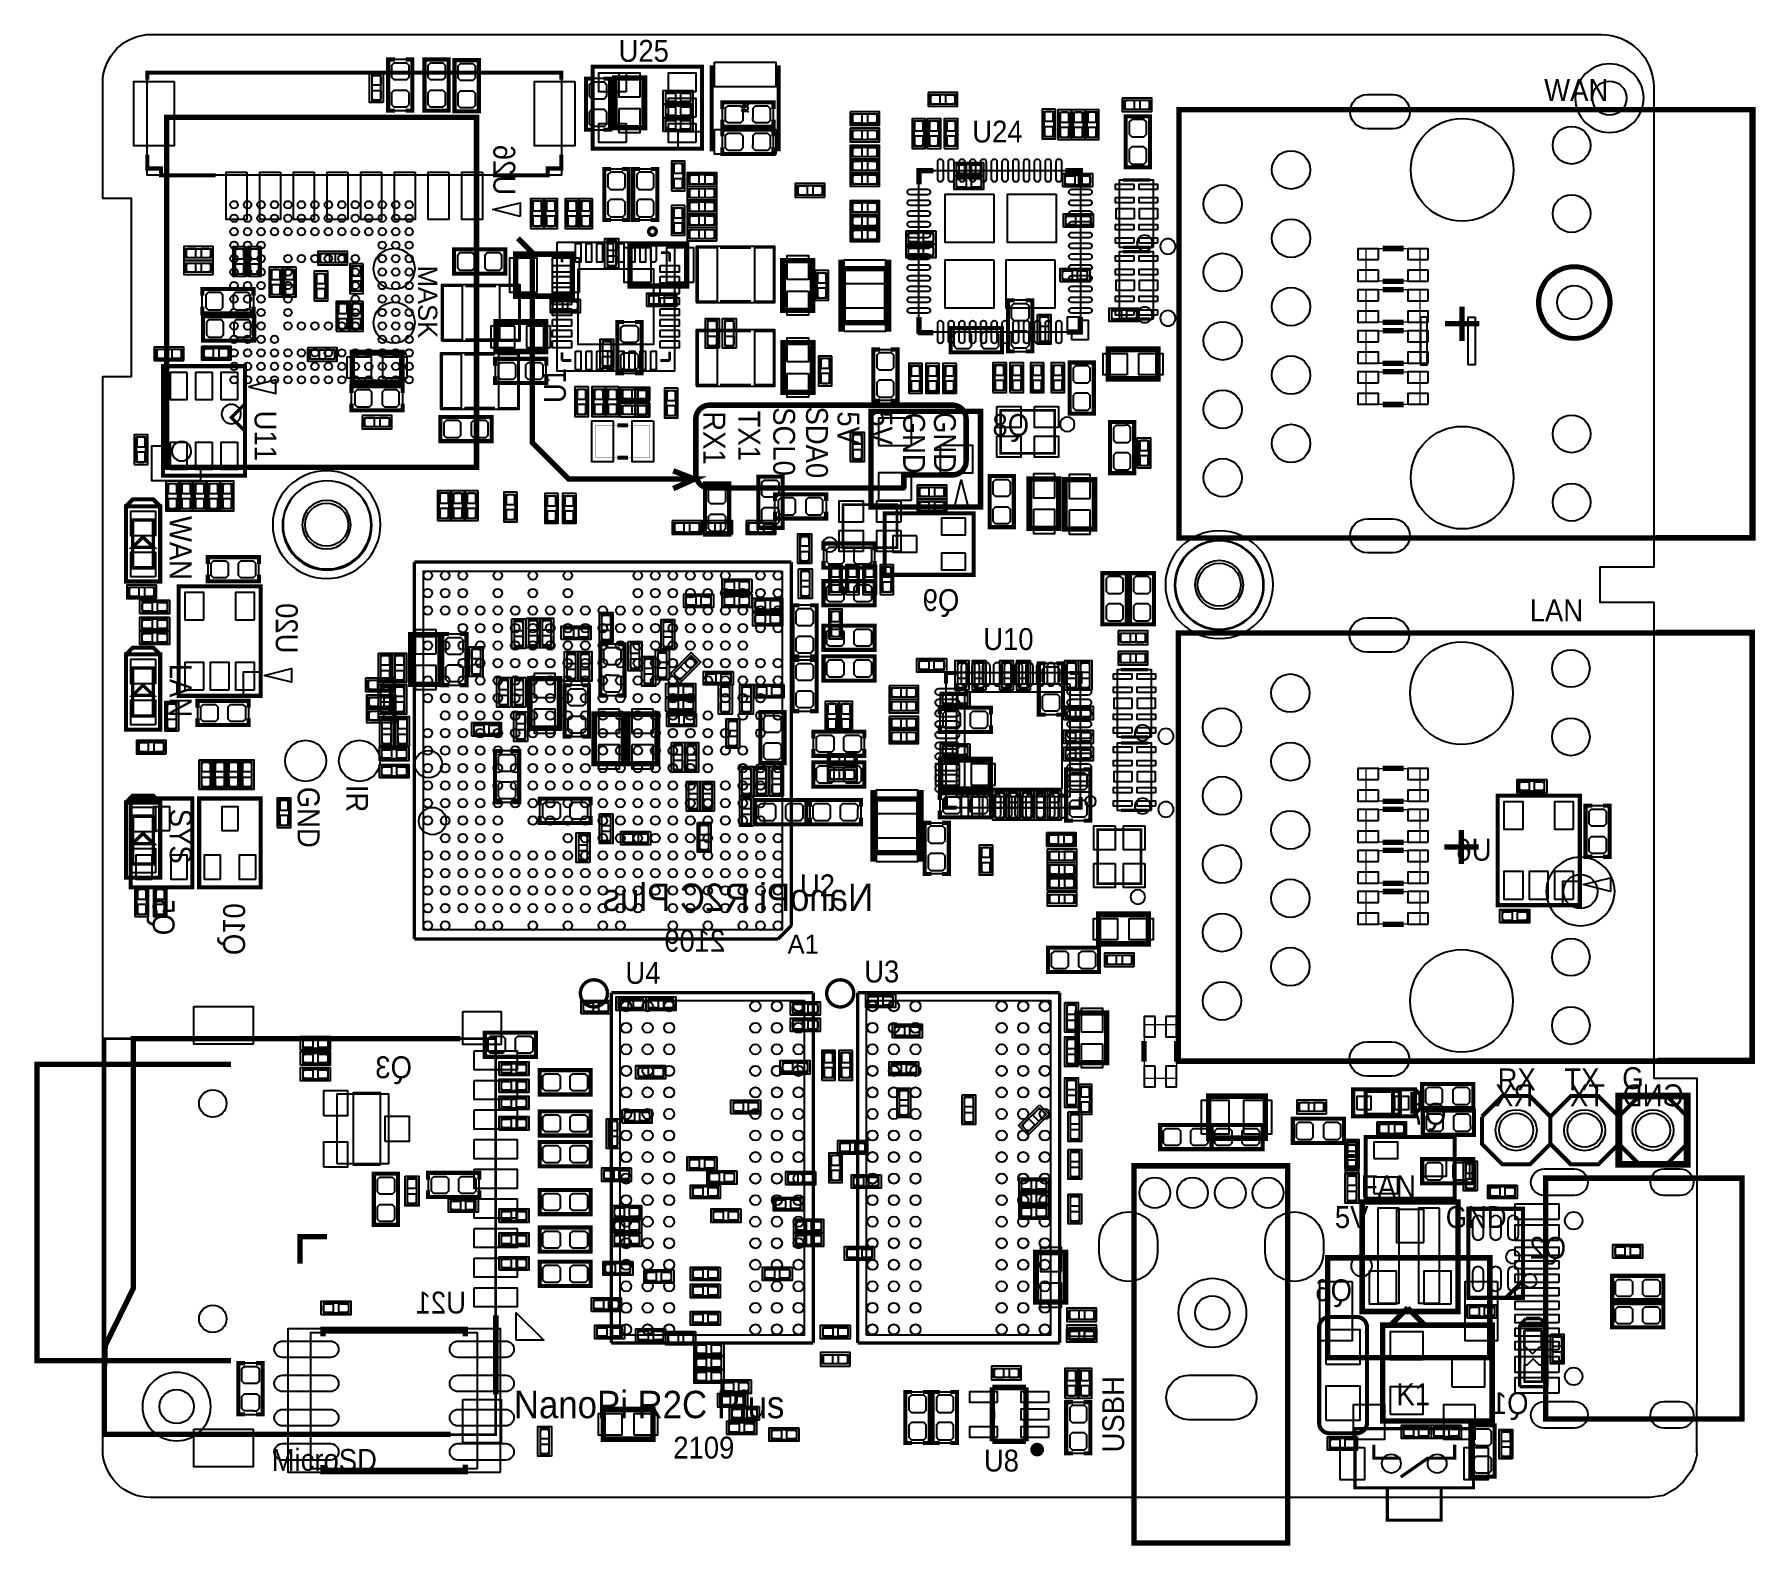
# Model space of a CAD drawing. Extents: x -6.1 to 57.8, y -3.4 to 52.8.
import ezdxf

# ---------------------------------------------------------------- set-up
doc = ezdxf.new("R2010")
doc.units = 0
for name, color, linetype in [('BG_OUTLINE', 254, 'CONTINUOUS'), ('BG_SILKSCREEN_TOP', 9, 'CONTINUOUS'), ('PG_ASSEMBLY_BOTTOM', 12, 'CONTINUOUS'), ('PG_ASSEMBLY_TOP', 120, 'CONTINUOUS'), ('PG_SILKSCREEN_BOTTOM', 12, 'CONTINUOUS'), ('PG_SILKSCREEN_TOP', 9, 'CONTINUOUS'), ('PIN_BOTTOM', 1, 'CONTINUOUS'), ('PIN_TOP', 110, 'CONTINUOUS'), ('VKO_ALL', 23, 'CONTINUOUS'), ('VKO_BOTTOM', 23, 'CONTINUOUS'), ('VKO_TOP', 23, 'CONTINUOUS')]:
    doc.layers.add(name, color=color, linetype=linetype)

msp = doc.modelspace()

# ---------------------------------------------------------------- texts
at = {"layer": 'PG_SILKSCREEN_BOTTOM', "text_generation_flag": 2, "width": 0.9375}
for s, p in [('U26', (10.922, 46.7868)), ('U20', (2.8448, 29.7688)), ('Q5', (-1.7272, 19.304)), ('Q10', (0.889, 18.5674))]:
    msp.add_text(s, height=0.8128, rotation=270, dxfattribs=at).set_placement(p)
at = {"layer": 'PG_SILKSCREEN_BOTTOM', "text_generation_flag": 2}
for s, height, width, p in [('Q8', 0.8128, 0.9375, (30.8102, 37.846)), ('Q9', 0.8128, 0.9375, (28.2194, 31.3436)), ('U6', 0.8128, 0.9375, (47.9806, 22.0726)), ('NanoPi R2C Plus', 1.016, 0.95, (25.022302, 20.209002)), ('2109', 0.8128, 0.9375, (19.5326, 18.6944)), ('Q3', 0.8128, 0.9375, (7.8994, 13.9954)), ('RX', 0.8128, 0.9375, (49.53, 12.954)), ('TX', 0.8128, 0.9375, (52.197, 12.954)), ('GND', 0.8128, 0.9375, (55.118, 12.954)), ('Q7', 0.8128, 0.9375, (46.3042, 12.2682)), ('Q2', 0.8128, 0.9375, (50.7492, 7.2898)), ('Q6', 0.8128, 0.9375, (42.799, 5.715)), ('U21', 0.8128, 0.9375, (9.906, 5.2578)), ('Q1', 0.8128, 0.9375, (49.3522, 1.524))]:
    msp.add_text(s, height=height, dxfattribs=dict(at, width=width)).set_placement(p)
at = {"layer": 'PG_SILKSCREEN_TOP'}
for s, height, width, p in [('U25', 0.8128, 0.9375, (15.5702, 51.7398)), ('WAN', 0.8128, 0.9375, (49.9364, 50.284405)), ('U24', 0.8128, 0.9375, (28.702, 48.7426)), ('LAN', 0.8128, 0.9375, (49.397895, 30.960111)), ('U10', 0.8128, 0.9375, (29.1084, 29.8958)), ('U2', 0.8128, 0.9375, (22.3012, 20.7518)), ('U4', 0.8128, 0.9375, (15.8242, 17.5006)), ('U3', 0.8128, 0.9375, (24.6888, 17.5514)), ('RX', 0.8128, 0.9375, (48.206711, 13.545795)), ('TX', 0.8128, 0.9375, (50.683211, 13.545795)), ('G', 0.8128, 0.9375, (52.832, 13.589)), ('FAN', 0.8128, 0.9375, (43.1292, 9.5758)), ('5V', 0.8128, 0.9375, (42.164, 8.4328)), ('GND', 0.8128, 0.9375, (46.2788, 8.4328)), ('K1', 0.8128, 0.9375, (44.45, 1.8542)), ('NanoPi R2C Plus', 1.016, 0.95, (11.684, 1.3716)), ('2109', 0.8128, 0.9375, (17.6022, -0.127)), ('MicroSD', 0.8128, 0.9375, (2.6924, -0.5842)), ('U8', 0.8128, 0.9375, (29.1338, -0.6096))]:
    msp.add_text(s, height=height, dxfattribs=dict(at, width=width)).set_placement(p)
msp.add_text('MASK', height=0.7112, rotation=270, dxfattribs=at).set_placement((8.128, 44.1706))
at = {"layer": 'PG_SILKSCREEN_TOP', "width": 0.9375}
for s, rotation, p in [('U1', 90, (13.6144, 39.0652)), ('U11', 270, (2.0574, 38.7858)), ('RX1', 270, (18.7198, 38.7604)), ('TX1', 270, (20.0152, 38.7858)), ('SCL0', 270, (21.3106, 38.9128)), ('SDA0', 270, (22.5298, 38.9382)), ('5V', 270, (23.6982, 38.7604)), ('5V', 270, (24.9174, 38.7604)), ('GND', 270, (26.1366, 38.7096)), ('GND', 270, (27.2796, 38.735)), ('WAN', 270, (-1.0922, 34.8742)), ('LAN', 270, (-1.0922, 29.3878)), ('GND', 270, (3.6576, 24.8158)), ('IR', 270, (5.461, 24.892)), ('SYS', 270, (-1.0922, 24.003)), ('USBH', 90, (34.3408, 0.1016))]:
    msp.add_text(s, height=0.8128, rotation=rotation, dxfattribs=at).set_placement(p)
at = {"layer": 'PG_SILKSCREEN_TOP'}
msp.add_text('A1', height=0.7112, dxfattribs=at).set_placement((21.844, 18.6182))

# ---------------------------------------------------------------- linework, layer by layer
at = {"layer": 'BG_OUTLINE'}
msp.add_lwpolyline([(-3.5814, 3.81), (-3.5814, 40.0558), (-2.5146, 40.0558), (-2.5146, 46.6598), (-3.5814, 46.6598), (-3.5814, 50.9524, -0.414214), (-1.778, 52.7558), (52.0446, 52.7558, -0.414183), (54.000197, 50.8), (54.000197, 47.726803), (53.999994, 47.7266), (53.999994, 32.969987), (51.999998, 32.969987), (51.999998, 31.66999), (53.999994, 31.66999), (53.999994, 13.999997), (55.59999, 13.999997), (55.59999, 1.999996, -0.015343), (55.596231, 1.877339), (55.595774, 0.92964), (55.595774, 0.4572), (55.595774, 0.147574), (55.6006, 0), (55.5498, -0.2032), (55.4228, -0.5588), (55.0926, -0.9906), (54.7878, -1.27), (54.3814, -1.4986), (53.8734, -1.5748), (53.6448, -1.5748), (53.4924, -1.5748), (-1.8034, -1.5748, -0.414214), (-3.5814, 0.2032)], format="xyb", close=True, dxfattribs=at)
at = {"layer": 'BG_SILKSCREEN_TOP', "const_width": 0.2032}
for points in [[(11.8364, 45.1866), (12.3698, 44.6532), (12.3698, 37.592), (13.716, 36.2458), (18.3896, 36.2458), (17.6022, 35.8902)], [(18.3896, 36.2458), (17.6022, 36.5506)]]:
    msp.add_lwpolyline(points, dxfattribs=at)
msp.add_lwpolyline([(18.9484, 38.989), (27.9654, 38.989, -0.414214), (28.4734, 38.481), (28.4734, 36.9062, -0.414214), (27.9654, 36.3982), (26.162, 36.3982), (26.162, 35.941, -0.414214), (26.1366, 35.9156), (18.9484, 35.9156, -0.414214), (18.4404, 36.4236), (18.4404, 38.481, -0.414214), (18.9484, 38.989)], format="xyb", dxfattribs=at)
at = {"layer": 'PG_ASSEMBLY_BOTTOM'}
for points in [[(7.917688, 51.826211), (7.017512, 51.826211), (7.017512, 49.926189), (7.917688, 49.926189), (7.917688, 51.826211)], [(8.363712, 49.926189), (9.263888, 49.926189), (9.263888, 51.826211), (8.363712, 51.826211), (8.363712, 49.926189)], [(9.481312, 49.900789), (10.381488, 49.900789), (10.381488, 51.800811), (9.481312, 51.800811), (9.481312, 49.900789)], [(6.748602, 50.374601), (6.748602, 51.244602), (6.408598, 51.244602), (6.408598, 50.304598), (6.748602, 50.304598), (6.748602, 50.394591)], [(15.258288, 51.115011), (14.358112, 51.115011), (14.358112, 49.214989), (15.258288, 49.214989), (15.258288, 51.115011)], [(17.380001, 50.248998), (18.250002, 50.248998), (18.250002, 50.589002), (17.309998, 50.589002), (17.309998, 50.248998), (17.399991, 50.248998)], [(17.369993, 49.73099), (18.260009, 49.73099), (18.260009, 50.09101), (17.309998, 50.09101), (17.309998, 49.73099), (17.380001, 49.73099)], [(21.320811, 49.333912), (21.320811, 50.234088), (19.420789, 50.234088), (19.420789, 49.333912), (21.320811, 49.333912)], [(-1.203401, 49.680012), (10.296601, 49.680012), (10.296601, 36.679988), (-1.203401, 36.679988), (-1.203401, 49.680012)], [(18.190007, 49.58301), (17.299991, 49.58301), (17.299991, 49.22299), (18.250002, 49.22299), (18.250002, 49.58301), (18.179999, 49.58301)], [(21.320811, 48.317912), (21.320811, 49.218088), (19.420789, 49.218088), (19.420789, 48.317912), (21.320811, 48.317912)], [(28.974999, 47.922002), (28.104998, 47.922002), (28.104998, 47.581998), (29.045002, 47.581998), (29.045002, 47.922002), (28.955009, 47.922002)], [(28.974999, 47.414002), (28.104998, 47.414002), (28.104998, 47.073998), (29.045002, 47.073998), (29.045002, 47.414002), (28.955009, 47.414002)], [(32.213601, 47.175598), (33.083602, 47.175598), (33.083602, 47.515602), (32.143598, 47.515602), (32.143598, 47.175598), (32.233591, 47.175598)], [(32.239001, 45.676998), (33.109002, 45.676998), (33.109002, 46.017002), (32.168998, 46.017002), (32.168998, 45.676998), (32.258991, 45.676998)], [(27.196999, 45.382002), (26.326998, 45.382002), (26.326998, 45.041998), (27.267002, 45.041998), (27.267002, 45.382002), (27.177009, 45.382002)], [(15.486202, 44.227801), (15.486202, 45.097802), (15.146198, 45.097802), (15.146198, 44.157798), (15.486202, 44.157798), (15.486202, 44.247791)], [(27.196999, 44.874002), (26.326998, 44.874002), (26.326998, 44.533998), (27.267002, 44.533998), (27.267002, 44.874002), (27.177009, 44.874002)], [(32.112001, 43.644998), (32.982002, 43.644998), (32.982002, 43.985002), (32.041998, 43.985002), (32.041998, 43.644998), (32.131991, 43.644998)], [(13.988999, 42.842002), (13.118998, 42.842002), (13.118998, 42.501998), (14.059002, 42.501998), (14.059002, 42.842002), (13.969009, 42.842002)], [(16.770401, 42.730598), (17.640402, 42.730598), (17.640402, 43.070602), (16.700398, 43.070602), (16.700398, 42.730598), (16.790391, 42.730598)], [(30.029912, 40.985389), (30.930088, 40.985389), (30.930088, 42.885411), (30.029912, 42.885411), (30.029912, 40.985389)], [(31.198998, 42.208399), (31.198998, 41.338398), (31.539002, 41.338398), (31.539002, 42.278402), (31.198998, 42.278402), (31.198998, 42.188409)], [(34.740799, 42.511802), (33.870798, 42.511802), (33.870798, 42.171798), (34.810802, 42.171798), (34.810802, 42.511802), (34.720809, 42.511802)], [(16.426688, 42.072611), (15.526512, 42.072611), (15.526512, 40.172589), (16.426688, 40.172589), (16.426688, 42.072611)], [(19.23001, 41.245993), (19.23001, 42.136009), (18.86999, 42.136009), (18.86999, 41.185998), (19.23001, 41.185998), (19.23001, 41.256001)], [(19.855002, 41.256001), (19.855002, 42.126002), (19.514998, 42.126002), (19.514998, 41.185998), (19.855002, 41.185998), (19.855002, 41.275991)], [(29.804411, 40.951912), (29.804411, 41.852088), (27.904389, 41.852088), (27.904389, 40.951912), (29.804411, 40.951912)], [(15.308402, 40.494001), (15.308402, 41.364002), (14.968398, 41.364002), (14.968398, 40.423998), (15.308402, 40.423998), (15.308402, 40.513991)], [(10.987989, 40.709088), (10.987989, 39.808912), (12.888011, 39.808912), (12.888011, 40.709088), (10.987989, 40.709088)], [(16.263798, 39.490599), (16.263798, 38.620598), (16.603802, 38.620598), (16.603802, 39.560602), (16.263798, 39.560602), (16.263798, 39.470609)], [(29.0068, 38.7604), (24.9428, 38.7604), (24.9428, 35.2044), (29.0068, 35.2044), (29.0068, 38.7604)], [(24.25479, 37.849607), (24.25479, 36.959591), (24.61481, 36.959591), (24.61481, 37.909602), (24.25479, 37.909602), (24.25479, 37.839599)], [(18.777712, 34.178189), (19.677888, 34.178189), (19.677888, 36.078211), (18.777712, 36.078211), (18.777712, 34.178189)], [(21.659088, 36.332211), (20.758912, 36.332211), (20.758912, 34.432189), (21.659088, 34.432189), (21.659088, 36.332211)], [(29.344112, 34.457589), (30.244288, 34.457589), (30.244288, 36.357611), (29.344112, 36.357611), (29.344112, 34.457589)], [(28.7528, 32.6898), (25.4508, 32.6898), (25.4508, 34.9758), (28.7528, 34.9758), (28.7528, 32.6898)], [(22.65901, 33.244993), (22.65901, 34.135009), (22.29899, 34.135009), (22.29899, 33.184998), (22.65901, 33.184998), (22.65901, 33.255001)], [(2.220011, 32.442912), (2.220011, 33.343088), (0.319989, 33.343088), (0.319989, 32.442912), (2.220011, 32.442912)], [(25.080036, 32.950912), (25.080036, 33.851088), (23.180015, 33.851088), (23.180015, 32.950912), (25.080036, 32.950912)], [(22.334398, 32.759599), (22.334398, 31.889598), (22.674402, 31.889598), (22.674402, 32.829602), (22.334398, 32.829602), (22.334398, 32.739609)], [(20.364399, 32.453402), (19.494398, 32.453402), (19.494398, 32.113398), (20.434402, 32.113398), (20.434402, 32.453402), (20.344409, 32.453402)], [(23.179964, 32.454088), (23.179964, 31.553912), (25.079985, 31.553912), (25.079985, 32.454088), (23.179964, 32.454088)], [(-2.061007, 31.31599), (-1.170991, 31.31599), (-1.170991, 31.67601), (-2.121002, 31.67601), (-2.121002, 31.31599), (-2.050999, 31.31599)], [(18.941999, 31.894602), (18.071998, 31.894602), (18.071998, 31.554598), (19.012002, 31.554598), (19.012002, 31.894602), (18.922009, 31.894602)], [(20.364399, 31.894602), (19.494398, 31.894602), (19.494398, 31.554598), (20.434402, 31.554598), (20.434402, 31.894602), (20.344409, 31.894602)], [(21.507399, 31.742202), (20.637398, 31.742202), (20.637398, 31.402198), (21.577402, 31.402198), (21.577402, 31.742202), (21.487409, 31.742202)], [(22.028887, 29.656989), (22.929063, 29.656989), (22.929063, 31.557011), (22.028887, 31.557011), (22.028887, 29.656989)], [(-1.240993, 31.04101), (-2.131009, 31.04101), (-2.131009, 30.68099), (-1.180998, 30.68099), (-1.180998, 31.04101), (-1.251001, 31.04101)], [(11.691798, 30.905399), (11.691798, 30.035398), (12.031802, 30.035398), (12.031802, 30.975402), (11.691798, 30.975402), (11.691798, 30.885409)], [(12.225172, 30.930799), (12.225172, 30.060798), (12.565177, 30.060798), (12.565177, 31.000802), (12.225172, 31.000802), (12.225172, 30.910809)], [(12.733172, 30.930799), (12.733172, 30.060798), (13.073177, 30.060798), (13.073177, 31.000802), (12.733172, 31.000802), (12.733172, 30.910809)], [(13.595401, 30.360798), (14.465402, 30.360798), (14.465402, 30.700802), (13.525398, 30.700802), (13.525398, 30.360798), (13.615391, 30.360798)], [(14.93299, 31.144007), (14.93299, 30.253991), (15.29301, 30.253991), (15.29301, 31.204002), (14.93299, 31.204002), (14.93299, 31.133999)], [(17.569002, 30.080001), (17.569002, 30.950002), (17.228998, 30.950002), (17.228998, 30.009998), (17.569002, 30.009998), (17.569002, 30.099991)], [(21.507399, 31.208777), (20.637398, 31.208777), (20.637398, 30.868772), (21.577402, 30.868772), (21.577402, 31.208777), (21.487409, 31.208777)], [(23.179989, 30.803088), (23.179989, 29.902912), (25.080011, 29.902912), (25.080011, 30.803088), (23.179989, 30.803088)], [(-1.240993, 30.53301), (-2.131009, 30.53301), (-2.131009, 30.17299), (-1.180998, 30.17299), (-1.180998, 30.53301), (-1.251001, 30.53301)], [(9.924288, 30.490211), (9.024112, 30.490211), (9.024112, 28.590189), (9.924288, 28.590189), (9.924288, 30.490211)], [(14.891512, 28.209189), (15.791688, 28.209189), (15.791688, 30.109211), (14.891512, 30.109211), (14.891512, 28.209189)], [(16.009772, 30.067199), (16.009772, 29.197198), (16.349777, 29.197198), (16.349777, 30.137202), (16.009772, 30.137202), (16.009772, 30.047209)], [(6.72879, 29.645407), (6.72879, 28.755391), (7.08881, 28.755391), (7.08881, 29.705402), (6.72879, 29.705402), (6.72879, 29.635399)], [(7.26219, 29.645407), (7.26219, 28.755391), (7.62221, 28.755391), (7.62221, 29.705402), (7.26219, 29.705402), (7.26219, 29.635399)], [(10.457002, 29.064001), (10.457002, 29.934002), (10.116998, 29.934002), (10.116998, 28.993998), (10.457002, 28.993998), (10.457002, 29.083991)], [(13.647598, 29.686199), (13.647598, 28.816198), (13.987602, 28.816198), (13.987602, 29.756202), (13.647598, 29.756202), (13.647598, 29.666209)], [(14.155572, 29.686199), (14.155572, 28.816198), (14.495577, 28.816198), (14.495577, 29.756202), (14.155572, 29.756202), (14.155572, 29.666209)], [(16.517823, 29.508399), (16.517823, 28.638398), (16.857828, 28.638398), (16.857828, 29.578402), (16.517823, 29.578402), (16.517823, 29.488409)], [(17.365802, 28.937001), (17.365802, 29.807002), (17.025798, 29.807002), (17.025798, 28.866998), (17.365802, 28.866998), (17.365802, 28.956991)], [(17.896764, 28.832353), (18.511952, 29.447541), (18.271541, 29.687952), (17.606848, 29.023259), (17.847259, 28.782848), (17.910912, 28.846475)], [(22.929113, 29.525011), (22.028937, 29.525011), (22.028937, 27.624989), (22.929113, 27.624989), (22.929113, 29.525011)], [(23.179989, 29.660088), (23.179989, 28.759912), (25.080011, 28.759912), (25.080011, 29.660088), (23.179989, 29.660088)], [(27.593239, 29.499382), (26.723238, 29.499382), (26.723238, 29.159378), (27.663242, 29.159378), (27.663242, 29.499382), (27.573249, 29.499382)], [(28.491028, 28.556001), (28.491028, 29.426002), (28.151023, 29.426002), (28.151023, 28.485998), (28.491028, 28.485998), (28.491028, 28.575991)], [(29.126002, 28.556001), (29.126002, 29.426002), (28.785998, 29.426002), (28.785998, 28.485998), (29.126002, 28.485998), (29.126002, 28.575991)], [(30.142002, 28.556001), (30.142002, 29.426002), (29.801998, 29.426002), (29.801998, 28.485998), (30.142002, 28.485998), (30.142002, 28.575991)], [(30.777002, 28.556001), (30.777002, 29.426002), (30.436998, 29.426002), (30.436998, 28.485998), (30.777002, 28.485998), (30.777002, 28.575991)], [(32.073088, 29.397985), (31.172912, 29.397985), (31.172912, 27.497964), (32.073088, 27.497964), (32.073088, 29.397985)], [(32.555028, 28.556001), (32.555028, 29.426002), (32.215023, 29.426002), (32.215023, 28.485998), (32.555028, 28.485998), (32.555028, 28.575991)], [(33.063002, 28.556001), (33.063002, 29.426002), (32.722998, 29.426002), (32.722998, 28.485998), (33.063002, 28.485998), (33.063002, 28.575991)], [(11.473002, 27.921001), (11.473002, 28.791002), (11.132998, 28.791002), (11.132998, 27.850998), (11.473002, 27.850998), (11.473002, 27.940991)], [(12.044502, 27.921001), (12.044502, 28.791002), (11.704498, 28.791002), (11.704498, 27.850998), (12.044502, 27.850998), (12.044502, 27.940991)], [(19.678599, 29.024402), (18.808598, 29.024402), (18.808598, 28.684398), (19.748602, 28.684398), (19.748602, 29.024402), (19.658609, 29.024402)], [(6.72879, 28.477007), (6.72879, 27.586991), (7.08881, 27.586991), (7.08881, 28.537002), (6.72879, 28.537002), (6.72879, 28.466999)], [(7.26219, 28.477007), (7.26219, 27.586991), (7.62221, 27.586991), (7.62221, 28.537002), (7.26219, 28.537002), (7.26219, 28.466999)], [(14.470913, 28.585185), (13.570737, 28.585185), (13.570737, 26.685164), (14.470913, 26.685164), (14.470913, 28.585185)], [(17.481601, 28.227223), (18.351602, 28.227223), (18.351602, 28.567228), (17.411598, 28.567228), (17.411598, 28.227223), (17.501591, 28.227223)], [(19.362598, 28.466999), (19.362598, 27.596998), (19.702602, 27.596998), (19.702602, 28.537002), (19.362598, 28.537002), (19.362598, 28.447009)], [(20.149998, 28.466999), (20.149998, 27.596998), (20.490002, 27.596998), (20.490002, 28.537002), (20.149998, 28.537002), (20.149998, 28.447009)], [(21.568207, 28.551784), (20.678191, 28.551784), (20.678191, 28.191765), (21.628202, 28.191765), (21.628202, 28.551784), (21.558199, 28.551784)], [(28.466999, 28.236977), (27.596998, 28.236977), (27.596998, 27.896972), (28.537002, 27.896972), (28.537002, 28.236977), (28.447009, 28.236977)], [(-0.83599, 27.021993), (-0.83599, 27.912009), (-1.19601, 27.912009), (-1.19601, 26.961998), (-0.83599, 26.961998), (-0.83599, 27.032001)], [(1.839011, 27.108912), (1.839011, 28.009088), (-0.061011, 28.009088), (-0.061011, 27.108912), (1.839011, 27.108912)], [(12.108002, 26.651001), (12.108002, 27.521002), (11.767998, 27.521002), (11.767998, 26.580998), (12.108002, 26.580998), (12.108002, 26.670991)], [(17.481601, 27.693798), (18.351602, 27.693798), (18.351602, 28.033802), (17.411598, 28.033802), (17.411598, 27.693798), (17.501591, 27.693798)], [(20.835112, 25.694564), (21.735288, 25.694564), (21.735288, 27.594585), (20.835112, 27.594585), (20.835112, 25.694564)], [(27.497989, 27.755113), (27.497989, 26.854937), (29.398011, 26.854937), (29.398011, 27.755113), (27.497989, 27.755113)], [(32.239001, 27.388998), (33.109002, 27.388998), (33.109002, 27.729002), (32.168998, 27.729002), (32.168998, 27.388998), (32.258991, 27.388998)], [(7.13961, 26.463193), (7.13961, 27.353209), (6.77959, 27.353209), (6.77959, 26.403198), (7.13961, 26.403198), (7.13961, 26.473201)], [(7.72381, 26.463193), (7.72381, 27.353209), (7.36379, 27.353209), (7.36379, 26.403198), (7.72381, 26.403198), (7.72381, 26.473201)], [(10.257993, 26.76939), (11.148009, 26.76939), (11.148009, 27.12941), (10.197998, 27.12941), (10.197998, 26.76939), (10.268001, 26.76939)], [(17.507001, 27.134998), (18.377002, 27.134998), (18.377002, 27.475002), (17.436998, 27.475002), (17.436998, 27.134998), (17.526991, 27.134998)], [(19.981977, 26.397001), (19.981977, 27.267002), (19.641972, 27.267002), (19.641972, 26.326998), (19.981977, 26.326998), (19.981977, 26.416991)], [(24.699011, 25.965937), (24.699011, 26.866113), (22.798989, 26.866113), (22.798989, 25.965937), (24.699011, 25.965937)], [(32.239001, 26.499998), (33.109002, 26.499998), (33.109002, 26.840002), (32.168998, 26.840002), (32.168998, 26.499998), (32.258991, 26.499998)], [(6.839001, 25.864998), (7.709002, 25.864998), (7.709002, 26.205002), (6.768998, 26.205002), (6.768998, 25.864998), (6.858991, 25.864998)], [(17.609998, 26.307999), (17.609998, 25.437998), (17.950002, 25.437998), (17.950002, 26.378002), (17.609998, 26.378002), (17.609998, 26.288009)], [(18.118023, 26.307999), (18.118023, 25.437998), (18.458028, 25.437998), (18.458028, 26.378002), (18.118023, 26.378002), (18.118023, 26.288009)], [(28.466999, 26.332002), (27.596998, 26.332002), (27.596998, 25.991998), (28.537002, 25.991998), (28.537002, 26.332002), (28.447009, 26.332002)], [(32.239001, 25.864998), (33.109002, 25.864998), (33.109002, 26.205002), (32.168998, 26.205002), (32.168998, 25.864998), (32.258991, 25.864998)], [(0.07399, 25.683007), (0.07399, 24.792991), (0.43401, 24.792991), (0.43401, 25.743002), (0.07399, 25.743002), (0.07399, 25.672999)], [(0.94201, 24.862993), (0.94201, 25.753009), (0.58199, 25.753009), (0.58199, 24.802998), (0.94201, 24.802998), (0.94201, 24.873001)], [(1.45001, 24.862993), (1.45001, 25.753009), (1.08999, 25.753009), (1.08999, 24.802998), (1.45001, 24.802998), (1.45001, 24.873001)], [(1.59799, 25.683007), (1.59799, 24.792991), (1.95801, 24.792991), (1.95801, 25.743002), (1.59799, 25.743002), (1.59799, 25.672999)], [(6.828993, 25.21999), (7.719009, 25.21999), (7.719009, 25.58001), (6.768998, 25.58001), (6.768998, 25.21999), (6.839001, 25.21999)], [(10.979912, 24.246764), (11.880088, 24.246764), (11.880088, 26.146785), (10.979912, 26.146785), (10.979912, 24.246764)], [(22.798989, 25.723063), (22.798989, 24.822887), (24.699011, 24.822887), (24.699011, 25.723063), (22.798989, 25.723063)], [(18.508802, 24.060201), (18.508802, 24.930202), (18.168798, 24.930202), (18.168798, 23.990198), (18.508802, 23.990198), (18.508802, 24.080191)], [(19.042202, 24.060201), (19.042202, 24.930202), (18.702198, 24.930202), (18.702198, 23.990198), (19.042202, 23.990198), (19.042202, 24.080191)], [(20.490028, 24.619001), (20.490028, 25.489002), (20.150023, 25.489002), (20.150023, 24.548998), (20.490028, 24.548998), (20.490028, 24.638991)], [(21.048777, 24.619001), (21.048777, 25.489002), (20.708772, 25.489002), (20.708772, 24.548998), (21.048777, 24.548998), (21.048777, 24.638991)], [(21.607628, 24.619001), (21.607628, 25.489002), (21.267623, 25.489002), (21.267623, 24.548998), (21.607628, 24.548998), (21.607628, 24.638991)], [(32.188912, 23.561015), (33.089088, 23.561015), (33.089088, 25.461036), (32.188912, 25.461036), (32.188912, 23.561015)], [(49.889207, 25.02121), (48.999191, 25.02121), (48.999191, 24.66119), (49.949202, 24.66119), (49.949202, 25.02121), (49.879199, 25.02121)], [(-2.54, 21.082), (-2.54, 24.384), (-0.254, 24.384), (-0.254, 21.082), (-2.54, 21.082)], [(0, 21.082), (0, 24.384), (2.286, 24.384), (2.286, 21.082), (0, 21.082)], [(12.638989, 24.376888), (12.638989, 23.476712), (14.539011, 23.476712), (14.539011, 24.376888), (12.638989, 24.376888)], [(20.489977, 23.501401), (20.489977, 24.371402), (20.149972, 24.371402), (20.149972, 23.431398), (20.489977, 23.431398), (20.489977, 23.521391)], [(20.639989, 24.326113), (20.639989, 23.425937), (22.540011, 23.425937), (22.540011, 24.326113), (20.639989, 24.326113)], [(22.671964, 24.326063), (22.671964, 23.425887), (24.571985, 23.425887), (24.571985, 24.326063), (22.671964, 24.326063)], [(29.398011, 23.679887), (29.398011, 24.580063), (27.497989, 24.580063), (27.497989, 23.679887), (29.398011, 23.679887)], [(29.547998, 24.529999), (29.547998, 23.659998), (29.888002, 23.659998), (29.888002, 24.600002), (29.547998, 24.600002), (29.547998, 24.510009)], [(30.055998, 24.529999), (30.055998, 23.659998), (30.396002, 23.659998), (30.396002, 24.600002), (30.055998, 24.600002), (30.055998, 24.510009)], [(30.563998, 24.529999), (30.563998, 23.659998), (30.904002, 23.659998), (30.904002, 24.600002), (30.563998, 24.600002), (30.563998, 24.510009)], [(31.071998, 24.529999), (31.071998, 23.659998), (31.412002, 23.659998), (31.412002, 24.600002), (31.071998, 24.600002), (31.071998, 24.510009)], [(31.579998, 24.529999), (31.579998, 23.659998), (31.920002, 23.659998), (31.920002, 24.600002), (31.579998, 24.600002), (31.579998, 24.510009)], [(14.942972, 23.666399), (14.942972, 22.796398), (15.282977, 22.796398), (15.282977, 23.736402), (14.942972, 23.736402), (14.942972, 23.646409)], [(52.367688, 24.114811), (51.467512, 24.114811), (51.467512, 22.214789), (52.367688, 22.214789), (52.367688, 24.114811)], [(14.419377, 22.155201), (14.419377, 23.025202), (14.079372, 23.025202), (14.079372, 22.085198), (14.419377, 22.085198), (14.419377, 22.175191)], [(16.605199, 23.080777), (15.735198, 23.080777), (15.735198, 22.740772), (16.675202, 22.740772), (16.675202, 23.080777), (16.585209, 23.080777)], [(18.56519, 23.346207), (18.56519, 22.456191), (18.92521, 22.456191), (18.92521, 23.406202), (18.56519, 23.406202), (18.56519, 23.336199)], [(48.434193, 19.83519), (49.324209, 19.83519), (49.324209, 20.19521), (48.374198, 20.19521), (48.374198, 19.83519), (48.444201, 19.83519)], [(14.332001, 16.466998), (15.202002, 16.466998), (15.202002, 16.807002), (14.261998, 16.807002), (14.261998, 16.466998), (14.351991, 16.466998)], [(16.427399, 16.934002), (15.557398, 16.934002), (15.557398, 16.593998), (16.497402, 16.593998), (16.497402, 16.934002), (16.407409, 16.934002)], [(16.745001, 16.593998), (17.615002, 16.593998), (17.615002, 16.934002), (16.674998, 16.934002), (16.674998, 16.593998), (16.764991, 16.593998)], [(22.104401, 16.416198), (22.974402, 16.416198), (22.974402, 16.756202), (22.034398, 16.756202), (22.034398, 16.416198), (22.124391, 16.416198)], [(25.698399, 17.035602), (24.828398, 17.035602), (24.828398, 16.695598), (25.768402, 16.695598), (25.768402, 17.035602), (25.678409, 17.035602)], [(32.214998, 16.655999), (32.214998, 15.785998), (32.555002, 15.785998), (32.555002, 16.726002), (32.214998, 16.726002), (32.214998, 16.636009)], [(22.104401, 15.806572), (22.974402, 15.806572), (22.974402, 16.146577), (22.034398, 16.146577), (22.034398, 15.806572), (22.124391, 15.806572)], [(3.907993, 15.11079), (4.798009, 15.11079), (4.798009, 15.47081), (3.847998, 15.47081), (3.847998, 15.11079), (3.918001, 15.11079)], [(10.606989, 15.690088), (10.606989, 14.789912), (12.507011, 14.789912), (12.507011, 15.690088), (10.606989, 15.690088)], [(25.889001, 15.577972), (26.759002, 15.577972), (26.759002, 15.917977), (25.818998, 15.917977), (25.818998, 15.577972), (25.908991, 15.577972)], [(32.555002, 14.586001), (32.555002, 15.456002), (32.214998, 15.456002), (32.214998, 14.515998), (32.555002, 14.515998), (32.555002, 14.605991)], [(3.907993, 14.55199), (4.798009, 14.55199), (4.798009, 14.91201), (3.847998, 14.91201), (3.847998, 14.55199), (3.918001, 14.55199)], [(4.717999, 14.317802), (3.847998, 14.317802), (3.847998, 13.977798), (4.788002, 13.977798), (4.788002, 14.317802), (4.698009, 14.317802)], [(11.273993, 14.17099), (12.164009, 14.17099), (12.164009, 14.53101), (11.213998, 14.53101), (11.213998, 14.17099), (11.284001, 14.17099)], [(14.539011, 13.392937), (14.539011, 14.293113), (12.638989, 14.293113), (12.638989, 13.392937), (14.539011, 13.392937)], [(17.163999, 14.394002), (16.293998, 14.394002), (16.293998, 14.053998), (17.234002, 14.053998), (17.234002, 14.394002), (17.144009, 14.394002)], [(21.723401, 14.231798), (22.593402, 14.231798), (22.593402, 14.571802), (21.653398, 14.571802), (21.653398, 14.231798), (21.743391, 14.231798)], [(26.561974, 14.520977), (25.691973, 14.520977), (25.691973, 14.180972), (26.631976, 14.180972), (26.631976, 14.520977), (26.541984, 14.520977)], [(11.273993, 13.53599), (12.164009, 13.53599), (12.164009, 13.89601), (11.213998, 13.89601), (11.213998, 13.53599), (11.284001, 13.53599)], [(25.991972, 13.480999), (25.991972, 12.610998), (26.331977, 12.610998), (26.331977, 13.551002), (25.991972, 13.551002), (25.991972, 13.461009)], [(32.555002, 13.062001), (32.555002, 13.932002), (32.214998, 13.932002), (32.214998, 12.991998), (32.555002, 12.991998), (32.555002, 13.081991)], [(11.273993, 12.90099), (12.164009, 12.90099), (12.164009, 13.26101), (11.213998, 13.26101), (11.213998, 12.90099), (11.284001, 12.90099)], [(19.894601, 12.758598), (20.764602, 12.758598), (20.764602, 13.098602), (19.824598, 13.098602), (19.824598, 12.758598), (19.914591, 12.758598)], [(28.404998, 13.226999), (28.404998, 12.356998), (28.745002, 12.356998), (28.745002, 13.297002), (28.404998, 13.297002), (28.404998, 13.207009)], [(31.150636, 12.849047), (30.535448, 12.233859), (30.775859, 11.993448), (31.440552, 12.658141), (31.200141, 12.898552), (31.136488, 12.834925)], [(11.273993, 12.13899), (12.164009, 12.13899), (12.164009, 12.49901), (11.213998, 12.49901), (11.213998, 12.13899), (11.284001, 12.13899)], [(14.539011, 11.868912), (14.539011, 12.769088), (12.638989, 12.769088), (12.638989, 11.868912), (14.539011, 11.868912)], [(15.537002, 11.538001), (15.537002, 12.408002), (15.196998, 12.408002), (15.196998, 11.467998), (15.537002, 11.467998), (15.537002, 11.557991)], [(15.856001, 12.402998), (16.726002, 12.402998), (16.726002, 12.743002), (15.785998, 12.743002), (15.785998, 12.402998), (15.875991, 12.402998)], [(32.341998, 12.591999), (32.341998, 11.721998), (32.682002, 11.721998), (32.682002, 12.662002), (32.341998, 12.662002), (32.341998, 12.572009)], [(35.6775, 12.261088), (35.6775, 11.360912), (37.577522, 11.360912), (37.577522, 12.261088), (35.6775, 12.261088)], [(39.482522, 11.360912), (39.482522, 12.261088), (37.5825, 12.261088), (37.5825, 11.360912), (39.482522, 11.360912)], [(14.539011, 10.725887), (14.539011, 11.626063), (12.638989, 11.626063), (12.638989, 10.725887), (14.539011, 10.725887)], [(23.857001, 11.260023), (24.727002, 11.260023), (24.727002, 11.600028), (23.786998, 11.600028), (23.786998, 11.260023), (23.876991, 11.260023)], [(42.619016, 11.586007), (42.619016, 10.695991), (42.979035, 10.695991), (42.979035, 11.646002), (42.619016, 11.646002), (42.619016, 11.575999)], [(43.307, 11.811), (46.609, 11.811), (46.609, 9.525), (43.307, 9.525), (43.307, 11.811)], [(19.079007, 11.00041), (18.188991, 11.00041), (18.188991, 10.64039), (19.139002, 10.64039), (19.139002, 11.00041), (19.068999, 11.00041)], [(32.341998, 11.194999), (32.341998, 10.324998), (32.682002, 10.324998), (32.682002, 11.265002), (32.341998, 11.265002), (32.341998, 11.175009)], [(6.484112, 8.549589), (7.384288, 8.549589), (7.384288, 10.449611), (6.484112, 10.449611), (6.484112, 8.549589)], [(7.71939, 10.214407), (7.71939, 9.324391), (8.07941, 9.324391), (8.07941, 10.274402), (7.71939, 10.274402), (7.71939, 10.204399)], [(8.498789, 10.483088), (8.498789, 9.582912), (10.398811, 9.582912), (10.398811, 10.483088), (8.498789, 10.483088)], [(15.893999, 10.584002), (15.023998, 10.584002), (15.023998, 10.243998), (15.964002, 10.243998), (15.964002, 10.584002), (15.874009, 10.584002)], [(19.815607, 10.49241), (18.925591, 10.49241), (18.925591, 10.13239), (19.875602, 10.13239), (19.875602, 10.49241), (19.805599, 10.49241)], [(22.726599, 10.457002), (21.856598, 10.457002), (21.856598, 10.116998), (22.796602, 10.116998), (22.796602, 10.457002), (22.706609, 10.457002)], [(25.164999, 10.330002), (24.294998, 10.330002), (24.294998, 9.989998), (25.235002, 9.989998), (25.235002, 10.330002), (25.145009, 10.330002)], [(42.619016, 10.316007), (42.619016, 9.425991), (42.979035, 9.425991), (42.979035, 10.376002), (42.619016, 10.376002), (42.619016, 10.305999)], [(47.37321, 9.953193), (47.37321, 10.843209), (47.01319, 10.843209), (47.01319, 9.893198), (47.37321, 9.893198), (47.37321, 9.963201)], [(14.539011, 8.947912), (14.539011, 9.848088), (12.638989, 9.848088), (12.638989, 8.947912), (14.539011, 8.947912)], [(19.206007, 9.95901), (18.315991, 9.95901), (18.315991, 9.59899), (19.266002, 9.59899), (19.266002, 9.95901), (19.195999, 9.95901)], [(31.398007, 9.70501), (30.507991, 9.70501), (30.507991, 9.34499), (31.458002, 9.34499), (31.458002, 9.70501), (31.387999, 9.70501)], [(30.588001, 9.862998), (31.458002, 9.862998), (31.458002, 10.203002), (30.517998, 10.203002), (30.517998, 9.862998), (30.607991, 9.862998)], [(32.341998, 9.543999), (32.341998, 8.673998), (32.682002, 8.673998), (32.682002, 9.614002), (32.341998, 9.614002), (32.341998, 9.524009)], [(48.797007, 9.959035), (47.906991, 9.959035), (47.906991, 9.599016), (48.857002, 9.599016), (48.857002, 9.959035), (48.786999, 9.959035)], [(10.204399, 9.441002), (9.334398, 9.441002), (9.334398, 9.100998), (10.274402, 9.100998), (10.274402, 9.441002), (10.184409, 9.441002)], [(11.273993, 8.709965), (12.164009, 8.709965), (12.164009, 9.069984), (11.213998, 9.069984), (11.213998, 8.709965), (11.284001, 8.709965)], [(15.464993, 8.837016), (16.355009, 8.837016), (16.355009, 9.197035), (15.404998, 9.197035), (15.404998, 8.837016), (15.475001, 8.837016)], [(19.968007, 9.07001), (19.077991, 9.07001), (19.077991, 8.70999), (20.028002, 8.70999), (20.028002, 9.07001), (19.957999, 9.07001)], [(22.279407, 9.50181), (21.389391, 9.50181), (21.389391, 9.14179), (22.339402, 9.14179), (22.339402, 9.50181), (22.269399, 9.50181)], [(31.398007, 9.19701), (30.507991, 9.19701), (30.507991, 8.83699), (31.458002, 8.83699), (31.458002, 9.19701), (31.387999, 9.19701)], [(43.18, 9.398), (43.18, 5.334), (46.736, 5.334), (46.736, 9.398), (43.18, 9.398)], [(47.117, 9.144), (47.117, 5.842), (49.149, 5.842), (49.149, 9.144), (47.117, 9.144)], [(14.539011, 7.550912), (14.539011, 8.451088), (12.638989, 8.451088), (12.638989, 7.550912), (14.539011, 7.550912)], [(16.285007, 8.68901), (15.394991, 8.68901), (15.394991, 8.32899), (16.345002, 8.32899), (16.345002, 8.68901), (16.274999, 8.68901)], [(23.041407, 8.68901), (22.151391, 8.68901), (22.151391, 8.32899), (23.101402, 8.32899), (23.101402, 8.68901), (23.031399, 8.68901)], [(11.273993, 7.820965), (12.164009, 7.820965), (12.164009, 8.180984), (11.213998, 8.180984), (11.213998, 7.820965), (11.284001, 7.820965)], [(15.475001, 7.830972), (16.345002, 7.830972), (16.345002, 8.170977), (15.404998, 8.170977), (15.404998, 7.830972), (15.494991, 7.830972)], [(23.041407, 8.18101), (22.151391, 8.18101), (22.151391, 7.82099), (23.101402, 7.82099), (23.101402, 8.18101), (23.031399, 8.18101)], [(52.625193, 7.38919), (53.515209, 7.38919), (53.515209, 7.74921), (52.565198, 7.74921), (52.565198, 7.38919), (52.635201, 7.38919)], [(11.273993, 6.93199), (12.164009, 6.93199), (12.164009, 7.29201), (11.213998, 7.29201), (11.213998, 6.93199), (11.284001, 6.93199)], [(14.539011, 6.280937), (14.539011, 7.181113), (12.638989, 7.181113), (12.638989, 6.280937), (14.539011, 6.280937)], [(15.954807, 7.11421), (15.064791, 7.11421), (15.064791, 6.75419), (16.014802, 6.75419), (16.014802, 7.11421), (15.944799, 7.11421)], [(24.910999, 7.663028), (24.040998, 7.663028), (24.040998, 7.323023), (24.981002, 7.323023), (24.981002, 7.663028), (24.891009, 7.663028)], [(17.478807, 6.80941), (16.588791, 6.80941), (16.588791, 6.44939), (17.538802, 6.44939), (17.538802, 6.80941), (17.468799, 6.80941)], [(19.206007, 6.91101), (18.315991, 6.91101), (18.315991, 6.55099), (19.266002, 6.55099), (19.266002, 6.91101), (19.195999, 6.91101)], [(21.873007, 6.91101), (20.982991, 6.91101), (20.982991, 6.55099), (21.933002, 6.55099), (21.933002, 6.91101), (21.862999, 6.91101)], [(54.358591, 5.757672), (54.358591, 6.657848), (52.458569, 6.657848), (52.458569, 5.757672), (54.358591, 5.757672)], [(14.713026, 5.418023), (15.583027, 5.418023), (15.583027, 5.758028), (14.643024, 5.758028), (14.643024, 5.418023), (14.733016, 5.418023)], [(19.206007, 6.27601), (18.315991, 6.27601), (18.315991, 5.91599), (19.266002, 5.91599), (19.266002, 6.27601), (19.195999, 6.27601)], [(4.669993, 5.28099), (5.560009, 5.28099), (5.560009, 5.64101), (4.609998, 5.64101), (4.609998, 5.28099), (4.680001, 5.28099)], [(19.206007, 5.26001), (18.315991, 5.26001), (18.315991, 4.89999), (19.266002, 4.89999), (19.266002, 5.26001), (19.195999, 5.26001)], [(47.214993, 5.15399), (48.105009, 5.15399), (48.105009, 5.51401), (47.154998, 5.51401), (47.154998, 5.15399), (47.225001, 5.15399)], [(54.358591, 4.741672), (54.358591, 5.641848), (52.458569, 5.641848), (52.458569, 4.741672), (54.358591, 4.741672)], [(15.650007, 4.75201), (14.759991, 4.75201), (14.759991, 4.39199), (15.710002, 4.39199), (15.710002, 4.75201), (15.639999, 4.75201)], [(17.174007, 4.62501), (16.283991, 4.62501), (16.283991, 4.26499), (17.234002, 4.26499), (17.234002, 4.62501), (17.163999, 4.62501)], [(18.291607, 4.52341), (17.401591, 4.52341), (17.401591, 4.16339), (18.351602, 4.16339), (18.351602, 4.52341), (18.281599, 4.52341)], [(24.021999, 4.742028), (23.151998, 4.742028), (23.151998, 4.402023), (24.092002, 4.402023), (24.092002, 4.742028), (24.002009, 4.742028)], [(33.165999, 4.615002), (32.295998, 4.615002), (32.295998, 4.274998), (33.236002, 4.274998), (33.236002, 4.615002), (33.146009, 4.615002)], [(48.006, 4.826), (43.942, 4.826), (43.942, 1.27), (48.006, 1.27), (48.006, 4.826)], [(19.333007, 4.11701), (18.442991, 4.11701), (18.442991, 3.75699), (19.393002, 3.75699), (19.393002, 4.11701), (19.322999, 4.11701)], [(50.23899, 4.347007), (50.23899, 3.456991), (50.59901, 3.456991), (50.59901, 4.407002), (50.23899, 4.407002), (50.23899, 4.336999)], [(2.355088, 3.413811), (1.454912, 3.413811), (1.454912, 1.513789), (2.355088, 1.513789), (2.355088, 3.413811)], [(19.333007, 3.60901), (18.442991, 3.60901), (18.442991, 3.24899), (19.393002, 3.24899), (19.393002, 3.60901), (19.322999, 3.60901)], [(19.333007, 3.10101), (18.442991, 3.10101), (18.442991, 2.74099), (19.393002, 2.74099), (19.393002, 3.10101), (19.322999, 3.10101)], [(20.349007, 2.72001), (19.458991, 2.72001), (19.458991, 2.35999), (20.409002, 2.35999), (20.409002, 2.72001), (20.338999, 2.72001)], [(20.222007, 2.21201), (19.331991, 2.21201), (19.331991, 1.85199), (20.282002, 1.85199), (20.282002, 2.21201), (20.211999, 2.21201)], [(20.653807, 1.72941), (19.763791, 1.72941), (19.763791, 1.36939), (20.713802, 1.36939), (20.713802, 1.72941), (20.643799, 1.72941)], [(12.997002, 0.108001), (12.997002, 0.978002), (12.656998, 0.978002), (12.656998, 0.037998), (12.997002, 0.037998), (12.997002, 0.127991)], [(20.552207, 1.19601), (19.662191, 1.19601), (19.662191, 0.83599), (20.612202, 0.83599), (20.612202, 1.19601), (20.542199, 1.19601)], [(22.127007, 0.94201), (21.236991, 0.94201), (21.236991, 0.58199), (22.187002, 0.58199), (22.187002, 0.94201), (22.116999, 0.94201)], [(45.596607, 1.04361), (44.706591, 1.04361), (44.706591, 0.68359), (45.656602, 0.68359), (45.656602, 1.04361), (45.586599, 1.04361)], [(46.704199, 1.033602), (45.834198, 1.033602), (45.834198, 0.693598), (46.774202, 0.693598), (46.774202, 1.033602), (46.684209, 1.033602)], [(47.200312, -0.797611), (48.100488, -0.797611), (48.100488, 1.102411), (47.200312, 1.102411), (47.200312, -0.797611)], [(48.69401, -0.003607), (48.69401, 0.886409), (48.33399, 0.886409), (48.33399, -0.063602), (48.69401, -0.063602), (48.69401, 0.006401)], [(42.853407, 0.61181), (41.963391, 0.61181), (41.963391, 0.25179), (42.913402, 0.25179), (42.913402, 0.61181), (42.843399, 0.61181)]]:
    msp.add_lwpolyline(points, dxfattribs=at)
for points, const_width in [([(16.536594, 49.295812), (16.536594, 51.135788), (15.426588, 51.135788), (15.426588, 49.295812), (16.536594, 49.295812)], 0.2), ([(18.099303, 44.976491), (15.994304, 44.976491), (15.994304, 43.415483), (18.099303, 43.415483), (18.099303, 44.976491)], 0.2), ([(45.322998, 43.596001), (43.323002, 43.596001), (43.323002, 44.795999), (45.322998, 44.795999), (45.322998, 43.596001)], 0.050013), ([(13.857503, 44.595491), (11.752504, 44.595491), (11.752504, 43.034483), (13.857503, 43.034483), (13.857503, 44.595491)], 0.2), ([(45.322998, 42.072001), (43.323002, 42.072001), (43.323002, 43.271999), (45.322998, 43.271999), (45.322998, 42.072001)], 0.050013), ([(12.857988, 42.088994), (11.018012, 42.088994), (11.018012, 40.978988), (12.857988, 40.978988), (12.857988, 42.088994)], 0.2), ([(45.322998, 40.548001), (43.323002, 40.548001), (43.323002, 41.747999), (45.322998, 41.747999), (45.322998, 40.548001)], 0.050013), ([(45.322998, 39.024001), (43.323002, 39.024001), (43.323002, 40.223999), (45.322998, 40.223999), (45.322998, 39.024001)], 0.050013), ([(30.809006, 36.251388), (30.809006, 34.411412), (31.919012, 34.411412), (31.919012, 36.251388), (30.809006, 36.251388)], 0.2), ([(32.129806, 36.225988), (32.129806, 34.386012), (33.239812, 34.386012), (33.239812, 36.225988), (32.129806, 36.225988)], 0.2), ([(-0.762, 28.194), (-0.762, 32.258), (2.286, 32.258), (2.286, 28.194), (-0.762, 28.194)], 0.1524), ([(8.967394, 28.620212), (8.967394, 30.460188), (7.857388, 30.460188), (7.857388, 28.620212), (8.967394, 28.620212)], 0.2), ([(13.386994, 26.994612), (13.386994, 28.834588), (12.276988, 28.834588), (12.276988, 26.994612), (13.386994, 26.994612)], 0.2), ([(15.774594, 25.673812), (15.774594, 27.513788), (14.664588, 27.513788), (14.664588, 25.673812), (15.774594, 25.673812)], 0.2), ([(17.019194, 25.673812), (17.019194, 27.513788), (15.909188, 27.513788), (15.909188, 25.673812), (17.019194, 25.673812)], 0.2), ([(29.367988, 25.832994), (27.528012, 25.832994), (27.528012, 24.722988), (29.367988, 24.722988), (29.367988, 25.832994)], 0.2), ([(45.322998, 24.292001), (43.323002, 24.292001), (43.323002, 25.491999), (45.322998, 25.491999), (45.322998, 24.292001)], 0.050013), ([(48.2092, 20.4216), (48.2092, 24.4856), (51.2572, 24.4856), (51.2572, 20.4216), (48.2092, 20.4216)], 0.1524), ([(45.322998, 22.768001), (43.323002, 22.768001), (43.323002, 23.967999), (45.322998, 23.967999), (45.322998, 22.768001)], 0.050013), ([(45.322998, 21.244001), (43.323002, 21.244001), (43.323002, 22.443999), (45.322998, 22.443999), (45.322998, 21.244001)], 0.050013), ([(45.322998, 19.720001), (43.323002, 19.720001), (43.323002, 20.919999), (45.322998, 20.919999), (45.322998, 19.720001)], 0.050013), ([(36.286999, 15.985998), (36.286999, 13.986002), (35.087001, 13.986002), (35.087001, 15.985998), (36.286999, 15.985998)], 0.050013), ([(49.149, 9.144), (47.117, 9.144), (47.117, 5.842), (49.149, 5.842), (49.149, 9.144)], 0.0762), ([(31.063006, 7.523988), (31.063006, 5.684012), (32.173012, 5.684012), (32.173012, 7.523988), (31.063006, 7.523988)], 0.2), ([(49.149, 6.477), (48.514, 5.842)], 0.1524), ([(41.5798, 1.1938), (41.5798, 4.7498)], 0.1524), ([(43.3578, 4.7498), (43.3578, 1.1938)], 0.1524), ([(16.845788, 1.702994), (15.005812, 1.702994), (15.005812, 0.592988), (16.845788, 0.592988), (16.845788, 1.702994)], 0.2)]:
    msp.add_lwpolyline(points, dxfattribs=dict(at, const_width=const_width))
msp.add_lwpolyline([(-0.292811, 37.280012, 1), (-1.013989, 37.279988, 1)], format="xyb", close=True, dxfattribs=at)
for points in [[(5.630012, 34.549994, 1), (3.829964, 34.549994, 1), (5.630012, 34.549994)], [(38.770001, 32.320001, 1), (36.970005, 32.320001, 1), (38.770001, 32.320001)]]:
    msp.add_lwpolyline(points, format="xyb", dxfattribs=at)
for points in [[(2.286, 28.194), (1.651, 28.194), (1.651, 29.083), (2.286, 29.083)], [(51.2572, 20.4216), (50.6222, 20.4216), (50.6222, 21.3106), (51.2572, 21.3106)], [(5.1181, 10.8204), (5.1181, 13.4112), (7.0231, 13.4112), (7.0231, 10.8204)], [(11.189005, -0.637997), (11.189005, 4.69199), (3.288995, 4.69199), (3.288995, -0.637997)], [(10.338994, -0.493014), (10.338994, 4.536999), (4.139006, 4.536999), (4.139006, -0.493014)], [(49.8475, 4.6355), (49.8475, 2.7305), (49.2125, 2.7305), (49.2125, 4.6355)]]:
    msp.add_lwpolyline(points, close=True, dxfattribs=at)
at = {"layer": 'PG_ASSEMBLY_BOTTOM', "const_width": 0.1524}
for points in [[(43.3578, 4.7498, 0.414214), (42.9768, 5.1308), (41.9608, 5.1308, 0.414214), (41.5798, 4.7498)], [(41.5798, 1.1938, 0.414214), (41.9608, 0.8128), (42.9768, 0.8128, 0.414214), (43.3578, 1.1938)]]:
    msp.add_lwpolyline(points, format="xyb", dxfattribs=at)
at = {"layer": 'PG_ASSEMBLY_TOP'}
for points in [[(13.447395, 51.3334), (13.447395, 47.5234), (-1.926615, 47.5234), (-1.926615, 51.3334), (13.447395, 51.3334)], [(27.199793, 50.52281), (28.089809, 50.52281), (28.089809, 50.16279), (27.139798, 50.16279), (27.139798, 50.52281), (27.209801, 50.52281)], [(31.72681, 49.838407), (31.72681, 48.948391), (31.36679, 48.948391), (31.36679, 49.898402), (31.72681, 49.898402), (31.72681, 49.828399)], [(32.301002, 49.802999), (32.301002, 48.932998), (31.960998, 48.932998), (31.960998, 49.873002), (32.301002, 49.873002), (32.301002, 49.783009)], [(32.81901, 49.813007), (32.81901, 48.922991), (32.45899, 48.922991), (32.45899, 49.873002), (32.81901, 49.873002), (32.81901, 49.802999)], [(32.96699, 48.992993), (32.96699, 49.883009), (33.32701, 49.883009), (33.32701, 48.932998), (32.96699, 48.932998), (32.96699, 49.003001)], [(34.423401, 50.309602), (35.293402, 50.309602), (35.293402, 49.969598), (34.353398, 49.969598), (34.353398, 50.309602), (34.443391, 50.309602)], [(24.304193, 49.81161), (25.194209, 49.81161), (25.194209, 49.45159), (24.244198, 49.45159), (24.244198, 49.81161), (24.314201, 49.81161)], [(26.90081, 49.482807), (26.90081, 48.592791), (26.54079, 48.592791), (26.54079, 49.542802), (26.90081, 49.542802), (26.90081, 49.472799)], [(27.09959, 48.662793), (27.09959, 49.552809), (27.45961, 49.552809), (27.45961, 48.602798), (27.09959, 48.602798), (27.09959, 48.672801)], [(27.73459, 48.662793), (27.73459, 49.552809), (28.09461, 49.552809), (28.09461, 48.602798), (27.73459, 48.602798), (27.73459, 48.672801)], [(35.298888, 47.817989), (34.398712, 47.817989), (34.398712, 49.718011), (35.298888, 49.718011), (35.298888, 47.817989)], [(25.124207, 48.20699), (24.234191, 48.20699), (24.234191, 48.56701), (25.184202, 48.56701), (25.184202, 48.20699), (25.114199, 48.20699)], [(24.304193, 49.20201), (25.194209, 49.20201), (25.194209, 48.84199), (24.244198, 48.84199), (24.244198, 49.20201), (24.314201, 49.20201)], [(17.59999, 47.087993), (17.59999, 47.978009), (17.96001, 47.978009), (17.96001, 47.027998), (17.59999, 47.027998), (17.59999, 47.098001)], [(24.304193, 48.05901), (25.194209, 48.05901), (25.194209, 47.69899), (24.244198, 47.69899), (24.244198, 48.05901), (24.314201, 48.05901)], [(0.613385, 47.5234), (-1.926615, 47.5234)], [(15.944088, 45.862189), (15.043912, 45.862189), (15.043912, 47.762211), (15.944088, 47.762211), (15.944088, 45.862189)], [(17.010888, 45.862189), (16.110712, 45.862189), (16.110712, 47.762211), (17.010888, 47.762211), (17.010888, 45.862189)], [(19.079007, 47.19099), (18.188991, 47.19099), (18.188991, 47.55101), (19.139002, 47.55101), (19.139002, 47.19099), (19.068999, 47.19099)], [(24.304193, 47.55101), (25.194209, 47.55101), (25.194209, 47.19099), (24.244198, 47.19099), (24.244198, 47.55101), (24.314201, 47.55101)], [(26.718006, 41.704006), (26.718006, 47.703994), (32.717994, 47.703994), (32.717994, 41.704006), (26.718006, 41.704006)], [(19.068999, 46.692998), (18.198998, 46.692998), (18.198998, 47.033002), (19.139002, 47.033002), (19.139002, 46.692998), (19.049009, 46.692998)], [(23.092207, 46.78459), (22.202191, 46.78459), (22.202191, 47.14461), (23.152202, 47.14461), (23.152202, 46.78459), (23.082199, 46.78459)], [(12.377598, 45.701001), (12.377598, 46.571002), (12.717602, 46.571002), (12.717602, 45.630998), (12.377598, 45.630998), (12.377598, 45.720991)], [(12.87559, 45.690993), (12.87559, 46.581009), (13.23561, 46.581009), (13.23561, 45.630998), (12.87559, 45.630998), (12.87559, 45.701001)], [(14.02301, 46.511007), (14.02301, 45.620991), (13.66299, 45.620991), (13.66299, 46.571002), (14.02301, 46.571002), (14.02301, 46.500999)], [(14.53101, 46.511007), (14.53101, 45.620991), (14.17099, 45.620991), (14.17099, 46.571002), (14.53101, 46.571002), (14.53101, 46.500999)], [(17.950002, 46.246999), (17.950002, 45.376998), (17.609998, 45.376998), (17.609998, 46.317002), (17.950002, 46.317002), (17.950002, 46.227009)], [(19.079007, 46.17499), (18.188991, 46.17499), (18.188991, 46.53501), (19.139002, 46.53501), (19.139002, 46.17499), (19.068999, 46.17499)], [(19.079007, 45.66699), (18.188991, 45.66699), (18.188991, 46.02701), (19.139002, 46.02701), (19.139002, 45.66699), (19.068999, 45.66699)], [(25.124207, 46.14959), (24.234191, 46.14959), (24.234191, 46.50961), (25.184202, 46.50961), (25.184202, 46.14959), (25.114199, 46.14959)], [(19.068999, 45.168998), (18.198998, 45.168998), (18.198998, 45.509002), (19.139002, 45.509002), (19.139002, 45.168998), (19.049009, 45.168998)], [(25.124207, 45.64159), (24.234191, 45.64159), (24.234191, 46.00161), (25.184202, 46.00161), (25.184202, 45.64159), (25.114199, 45.64159)], [(25.124207, 45.13359), (24.234191, 45.13359), (24.234191, 45.49361), (25.184202, 45.49361), (25.184202, 45.13359), (25.114199, 45.13359)], [(0.374599, 44.457798), (-0.495402, 44.457798), (-0.495402, 44.797802), (0.444602, 44.797802), (0.444602, 44.457798), (0.354609, 44.457798)], [(1.668602, 44.722999), (1.668602, 43.852998), (1.328598, 43.852998), (1.328598, 44.793002), (1.668602, 44.793002), (1.668602, 44.703009)], [(2.227402, 44.722999), (2.227402, 43.852998), (1.887398, 43.852998), (1.887398, 44.793002), (2.227402, 44.793002), (2.227402, 44.703009)], [(11.364011, 44.773088), (11.364011, 43.872912), (9.463989, 43.872912), (9.463989, 44.773088), (11.364011, 44.773088)], [(0.374599, 43.924398), (-0.495402, 43.924398), (-0.495402, 44.264402), (0.444602, 44.264402), (0.444602, 43.924398), (0.354609, 43.924398)], [(5.352999, 44.279998), (4.482998, 44.279998), (4.482998, 44.620002), (5.423002, 44.620002), (5.423002, 44.279998), (5.333009, 44.279998)], [(6.012002, 44.087999), (6.012002, 43.217998), (5.671998, 43.217998), (5.671998, 44.158002), (6.012002, 44.158002), (6.012002, 44.068009)], [(3.02481, 43.971007), (3.02481, 43.080991), (2.66479, 43.080991), (2.66479, 44.031002), (3.02481, 44.031002), (3.02481, 43.960999)], [(3.53281, 43.971007), (3.53281, 43.080991), (3.17279, 43.080991), (3.17279, 44.031002), (3.53281, 44.031002), (3.53281, 43.960999)], [(4.351198, 43.008601), (4.351198, 43.878602), (4.691202, 43.878602), (4.691202, 42.938598), (4.351198, 42.938598), (4.351198, 43.028591)], [(22.943998, 43.034001), (22.943998, 43.904002), (23.284002, 43.904002), (23.284002, 42.963998), (22.943998, 42.963998), (22.943998, 43.053991)], [(0.116789, 42.399712), (0.116789, 43.299888), (2.016811, 43.299888), (2.016811, 42.399712), (0.116789, 42.399712)], [(2.042211, 42.283888), (2.042211, 41.383712), (0.142189, 41.383712), (0.142189, 42.283888), (2.042211, 42.283888)], [(5.15399, 41.880993), (5.15399, 42.771009), (5.51401, 42.771009), (5.51401, 41.820998), (5.15399, 41.820998), (5.15399, 41.891001)], [(6.02201, 42.701007), (6.02201, 41.810991), (5.66199, 41.810991), (5.66199, 42.761002), (6.02201, 42.761002), (6.02201, 42.690999)], [(-0.707593, 40.71399), (-1.597609, 40.71399), (-1.597609, 41.07401), (-0.647598, 41.07401), (-0.647598, 40.71399), (-0.717601, 40.71399)], [(0.224993, 41.09941), (1.115009, 41.09941), (1.115009, 40.73939), (0.164998, 40.73939), (0.164998, 41.09941), (0.235001, 41.09941)], [(4.172001, 41.038602), (5.042002, 41.038602), (5.042002, 40.698598), (4.101998, 40.698598), (4.101998, 41.038602), (4.191991, 41.038602)], [(25.026112, 41.056611), (25.926288, 41.056611), (25.926288, 39.156589), (25.026112, 39.156589), (25.026112, 41.056611)], [(23.411002, 40.658999), (23.411002, 39.788998), (23.070998, 39.788998), (23.070998, 40.729002), (23.411002, 40.729002), (23.411002, 40.639009)], [(26.41379, 39.569593), (26.41379, 40.459609), (26.77381, 40.459609), (26.77381, 39.509598), (26.41379, 39.509598), (26.41379, 39.579601)], [(27.40881, 40.389607), (27.40881, 39.499591), (27.04879, 39.499591), (27.04879, 40.449602), (27.40881, 40.449602), (27.40881, 40.379599)], [(28.04381, 40.389607), (28.04381, 39.499591), (27.68379, 39.499591), (27.68379, 40.449602), (28.04381, 40.449602), (28.04381, 40.379599)], [(29.53799, 39.594993), (29.53799, 40.485009), (29.89801, 40.485009), (29.89801, 39.534998), (29.53799, 39.534998), (29.53799, 39.605001)], [(30.182998, 39.605001), (30.182998, 40.475002), (30.523002, 40.475002), (30.523002, 39.534998), (30.182998, 39.534998), (30.182998, 39.624991)], [(31.29501, 40.415007), (31.29501, 39.524991), (30.93499, 39.524991), (30.93499, 40.475002), (31.29501, 40.475002), (31.29501, 40.404999)], [(32.047002, 40.404999), (32.047002, 39.534998), (31.706998, 39.534998), (31.706998, 40.475002), (32.047002, 40.475002), (32.047002, 40.385009)], [(33.216088, 38.673989), (32.315912, 38.673989), (32.315912, 40.574011), (33.216088, 40.574011), (33.216088, 38.673989)], [(7.554011, 39.693088), (7.554011, 38.792912), (5.653989, 38.792912), (5.653989, 39.693088), (7.554011, 39.693088)], [(14.368602, 39.515999), (14.368602, 38.645998), (14.028598, 38.645998), (14.028598, 39.586002), (14.368602, 39.586002), (14.368602, 39.496009)], [(15.01361, 39.526007), (15.01361, 38.635991), (14.65359, 38.635991), (14.65359, 39.586002), (15.01361, 39.586002), (15.01361, 39.515999)], [(15.521584, 39.526007), (15.521584, 38.635991), (15.161565, 38.635991), (15.161565, 39.586002), (15.521584, 39.586002), (15.521584, 39.515999)], [(16.589807, 39.215416), (15.699791, 39.215416), (15.699791, 39.575435), (16.649802, 39.575435), (16.649802, 39.215416), (16.579799, 39.215416)], [(16.579825, 38.641223), (15.709824, 38.641223), (15.709824, 38.981228), (16.649827, 38.981228), (16.649827, 38.641223), (16.559835, 38.641223)], [(17.695977, 39.465199), (17.695977, 38.595198), (17.355972, 38.595198), (17.355972, 39.535202), (17.695977, 39.535202), (17.695977, 39.445209)], [(6.204001, 38.524002), (7.074002, 38.524002), (7.074002, 38.183998), (6.133998, 38.183998), (6.133998, 38.524002), (6.223991, 38.524002)], [(10.856011, 38.550088), (10.856011, 37.649912), (8.955989, 37.649912), (8.955989, 38.550088), (10.856011, 38.550088)], [(34.714688, 36.464189), (33.814512, 36.464189), (33.814512, 38.364211), (34.714688, 38.364211), (34.714688, 36.464189)], [(-2.329002, 36.938001), (-2.329002, 37.808002), (-1.988998, 37.808002), (-1.988998, 36.867998), (-2.329002, 36.867998), (-2.329002, 36.957991)], [(34.907398, 36.811001), (34.907398, 37.681002), (35.247402, 37.681002), (35.247402, 36.740998), (34.907398, 36.740998), (34.907398, 36.830991)], [(-0.81059, 36.020807), (-0.81059, 35.130791), (-1.17061, 35.130791), (-1.17061, 36.080802), (-0.81059, 36.080802), (-0.81059, 36.010799)], [(-0.66261, 35.200793), (-0.66261, 36.090809), (-0.30259, 36.090809), (-0.30259, 35.140798), (-0.66261, 35.140798), (-0.66261, 35.210801)], [(-0.15461, 35.200793), (-0.15461, 36.090809), (0.20541, 36.090809), (0.20541, 35.140798), (-0.15461, 35.140798), (-0.15461, 35.210801)], [(0.71341, 36.020807), (0.71341, 35.130791), (0.35339, 35.130791), (0.35339, 36.080802), (0.71341, 36.080802), (0.71341, 36.010799)], [(0.871398, 35.210801), (0.871398, 36.080802), (1.211402, 36.080802), (1.211402, 35.140798), (0.871398, 35.140798), (0.871398, 35.230791)], [(26.793393, 35.94321), (27.683409, 35.94321), (27.683409, 35.58319), (26.733398, 35.58319), (26.733398, 35.94321), (26.803401, 35.94321)], [(8.91319, 34.845193), (8.91319, 35.735209), (9.27321, 35.735209), (9.27321, 34.785198), (8.91319, 34.785198), (8.91319, 34.855201)], [(9.78121, 35.665207), (9.78121, 34.775191), (9.42119, 34.775191), (9.42119, 35.725202), (9.78121, 35.725202), (9.78121, 35.655199)], [(10.28921, 35.665207), (10.28921, 34.775191), (9.92919, 34.775191), (9.92919, 35.725202), (10.28921, 35.725202), (10.28921, 35.655199)], [(11.73701, 35.614407), (11.73701, 34.724391), (11.37699, 34.724391), (11.37699, 35.674402), (11.73701, 35.674402), (11.73701, 35.604399)], [(13.26101, 35.563607), (13.26101, 34.673591), (12.90099, 34.673591), (12.90099, 35.623602), (13.26101, 35.623602), (13.26101, 35.553599)], [(13.92141, 35.563607), (13.92141, 34.673591), (13.56139, 34.673591), (13.56139, 35.623602), (13.92141, 35.623602), (13.92141, 35.553599)], [(21.376589, 34.779712), (21.376589, 35.679888), (23.276611, 35.679888), (23.276611, 34.779712), (21.376589, 34.779712)], [(27.613407, 35.04979), (26.723391, 35.04979), (26.723391, 35.40981), (27.673402, 35.40981), (27.673402, 35.04979), (27.603399, 35.04979)], [(17.700193, 34.62241), (18.590209, 34.62241), (18.590209, 34.26239), (17.640198, 34.26239), (17.640198, 34.62241), (17.710201, 34.62241)], [(19.663207, 34.26239), (18.773191, 34.26239), (18.773191, 34.62241), (19.723202, 34.62241), (19.723202, 34.26239), (19.653199, 34.26239)], [(20.443393, 34.62241), (21.333409, 34.62241), (21.333409, 34.26239), (20.383398, 34.26239), (20.383398, 34.62241), (20.453401, 34.62241)], [(23.792028, 32.911999), (23.792028, 32.041998), (23.452023, 32.041998), (23.452023, 32.982002), (23.792028, 32.982002), (23.792028, 32.892009)], [(24.076965, 32.101993), (24.076965, 32.992009), (24.436984, 32.992009), (24.436984, 32.041998), (24.076965, 32.041998), (24.076965, 32.112001)], [(25.07201, 32.922007), (25.07201, 32.031991), (24.71199, 32.031991), (24.71199, 32.982002), (25.07201, 32.982002), (25.07201, 32.911999)], [(25.356998, 32.112001), (25.356998, 32.982002), (25.697002, 32.982002), (25.697002, 32.041998), (25.356998, 32.041998), (25.356998, 32.131991)], [(33.535112, 32.750811), (34.435288, 32.750811), (34.435288, 30.850789), (33.535112, 30.850789), (33.535112, 32.750811)], [(35.451288, 30.850789), (34.551112, 30.850789), (34.551112, 32.750811), (35.451288, 32.750811), (35.451288, 30.850789)], [(-1.723593, 31.874765), (-2.613609, 31.874765), (-2.613609, 32.234784), (-1.663598, 32.234784), (-1.663598, 31.874765), (-1.733601, 31.874765)], [(23.44199, 30.450993), (23.44199, 31.341009), (23.80201, 31.341009), (23.80201, 30.390998), (23.44199, 30.390998), (23.44199, 30.461001)], [(34.271001, 30.523002), (35.141002, 30.523002), (35.141002, 30.182998), (34.200998, 30.182998), (34.200998, 30.523002), (34.290991, 30.523002)], [(34.271001, 29.761002), (35.141002, 29.761002), (35.141002, 29.420998), (34.200998, 29.420998), (34.200998, 29.761002), (34.290991, 29.761002)], [(6.320993, 28.78041), (7.211009, 28.78041), (7.211009, 28.42039), (6.260998, 28.42039), (6.260998, 28.78041), (6.331001, 28.78041)], [(7.166407, 27.78539), (6.276391, 27.78539), (6.276391, 28.14541), (7.226402, 28.14541), (7.226402, 27.78539), (7.156399, 27.78539)], [(25.762001, 28.491002), (26.632002, 28.491002), (26.632002, 28.150998), (25.691998, 28.150998), (25.691998, 28.491002), (25.781991, 28.491002)], [(6.356401, 27.627402), (7.226402, 27.627402), (7.226402, 27.287398), (6.286398, 27.287398), (6.286398, 27.627402), (6.376391, 27.627402)], [(23.324998, 27.032001), (23.324998, 27.902002), (23.665002, 27.902002), (23.665002, 26.961998), (23.324998, 26.961998), (23.324998, 27.051991)], [(23.832998, 27.032001), (23.832998, 27.902002), (24.173002, 27.902002), (24.173002, 26.961998), (23.832998, 26.961998), (23.832998, 27.051991)], [(25.762001, 27.983002), (26.632002, 27.983002), (26.632002, 27.642998), (25.691998, 27.642998), (25.691998, 27.983002), (25.781991, 27.983002)], [(25.751993, 27.357984), (26.642009, 27.357984), (26.642009, 26.997965), (25.691998, 26.997965), (25.691998, 27.357984), (25.762001, 27.357984)], [(25.752019, 26.85001), (26.642035, 26.85001), (26.642035, 26.48999), (25.692024, 26.48999), (25.692024, 26.85001), (25.762026, 26.85001)], [(-1.367993, 26.10899), (-2.258009, 26.10899), (-2.258009, 26.46901), (-1.307998, 26.46901), (-1.307998, 26.10899), (-1.378001, 26.10899)], [(23.476001, 25.951002), (24.346002, 25.951002), (24.346002, 25.610998), (23.405998, 25.610998), (23.405998, 25.951002), (23.495991, 25.951002)], [(23.476026, 25.443002), (24.346027, 25.443002), (24.346027, 25.102998), (23.406024, 25.102998), (23.406024, 25.443002), (23.496016, 25.443002)], [(2.96959, 23.440593), (2.96959, 24.330609), (3.32961, 24.330609), (3.32961, 23.380598), (2.96959, 23.380598), (2.96959, 23.450601)], [(27.831288, 21.579789), (26.931112, 21.579789), (26.931112, 23.479811), (27.831288, 23.479811), (27.831288, 21.579789)], [(31.593993, 23.04001), (32.484009, 23.04001), (32.484009, 22.67999), (31.533998, 22.67999), (31.533998, 23.04001), (31.604001, 23.04001)], [(29.39001, 22.508007), (29.39001, 21.617991), (29.02999, 21.617991), (29.02999, 22.568002), (29.39001, 22.568002), (29.39001, 22.497999)], [(31.629401, 22.420402), (32.499402, 22.420402), (32.499402, 22.080398), (31.559398, 22.080398), (31.559398, 22.420402), (31.649391, 22.420402)], [(32.439407, 21.56239), (31.549391, 21.56239), (31.549391, 21.92241), (32.499402, 21.92241), (32.499402, 21.56239), (32.429399, 21.56239)], [(31.619393, 21.41441), (32.509409, 21.41441), (32.509409, 21.05439), (31.559398, 21.05439), (31.559398, 21.41441), (31.629401, 21.41441)], [(-2.31361, 20.138593), (-2.31361, 21.028609), (-1.95359, 21.028609), (-1.95359, 20.078598), (-2.31361, 20.078598), (-2.31361, 20.148601)], [(-1.26779, 20.958607), (-1.26779, 20.068591), (-1.62781, 20.068591), (-1.62781, 21.018602), (-1.26779, 21.018602), (-1.26779, 20.948599)], [(31.629401, 20.820202), (32.499402, 20.820202), (32.499402, 20.480198), (31.559398, 20.480198), (31.559398, 20.820202), (31.649391, 20.820202)], [(33.411211, 18.839688), (33.411211, 17.939512), (31.511189, 17.939512), (31.511189, 18.839688), (33.411211, 18.839688)], [(34.562999, 18.219598), (33.692998, 18.219598), (33.692998, 18.559602), (34.633002, 18.559602), (34.633002, 18.219598), (34.543009, 18.219598)], [(23.18799, 14.067993), (23.18799, 14.958009), (23.54801, 14.958009), (23.54801, 14.007998), (23.18799, 14.007998), (23.18799, 14.078001)], [(24.173002, 14.877999), (24.173002, 14.007998), (23.832998, 14.007998), (23.832998, 14.948002), (24.173002, 14.948002), (24.173002, 14.858009)], [(32.71299, 12.797993), (32.71299, 13.688009), (33.07301, 13.688009), (33.07301, 12.737998), (32.71299, 12.737998), (32.71299, 12.808001)], [(45.405015, 12.884912), (45.405015, 13.785088), (47.305036, 13.785088), (47.305036, 12.884912), (45.405015, 12.884912)], [(41.700399, 12.758598), (40.830398, 12.758598), (40.830398, 13.098602), (41.770402, 13.098602), (41.770402, 12.758598), (41.680409, 12.758598)], [(45.430389, 11.894312), (45.430389, 12.794488), (47.330411, 12.794488), (47.330411, 11.894312), (45.430389, 11.894312)], [(42.504411, 12.489688), (42.504411, 11.589512), (40.604389, 11.589512), (40.604389, 12.489688), (42.504411, 12.489688)], [(43.862193, 12.295784), (44.752209, 12.295784), (44.752209, 11.935765), (43.802198, 11.935765), (43.802198, 12.295784), (43.872201, 12.295784)], [(42.97901, 11.459007), (42.97901, 10.568991), (42.61899, 10.568991), (42.61899, 11.519002), (42.97901, 11.519002), (42.97901, 11.448999)], [(23.792002, 11.067999), (23.792002, 10.197998), (23.451998, 10.197998), (23.451998, 11.138002), (23.792002, 11.138002), (23.792002, 11.048009)], [(47.305011, 10.991088), (47.305011, 10.090912), (45.404989, 10.090912), (45.404989, 10.991088), (47.305011, 10.991088)], [(33.165999, 5.036998), (32.295998, 5.036998), (32.295998, 5.377002), (33.236002, 5.377002), (33.236002, 5.036998), (33.146009, 5.036998)], [(33.165999, 4.401998), (32.295998, 4.401998), (32.295998, 4.742002), (33.236002, 4.742002), (33.236002, 4.401998), (33.146009, 4.401998)], [(24.021999, 3.385998), (23.151998, 3.385998), (23.151998, 3.726002), (24.092002, 3.726002), (24.092002, 3.385998), (24.002009, 3.385998)], [(29.572001, 3.218002), (30.442002, 3.218002), (30.442002, 2.877998), (29.501998, 2.877998), (29.501998, 3.218002), (29.591991, 3.218002)], [(32.214998, 2.267001), (32.214998, 3.137002), (32.555002, 3.137002), (32.555002, 2.196998), (32.214998, 2.196998), (32.214998, 2.286991)], [(32.71299, 2.256993), (32.71299, 3.147009), (33.07301, 3.147009), (33.07301, 2.196998), (32.71299, 2.196998), (32.71299, 2.267001)], [(27.120088, 0.446989), (26.219912, 0.446989), (26.219912, 2.347011), (27.120088, 2.347011), (27.120088, 0.446989)], [(28.136088, 0.446989), (27.235912, 0.446989), (27.235912, 2.347011), (28.136088, 2.347011), (28.136088, 0.446989)], [(33.089088, 0.065989), (32.188912, 0.065989), (32.188912, 1.966011), (33.089088, 1.966011), (33.089088, 0.065989)], [(46.109992, -2.415007), (44.109996, -2.415007), (44.109996, -1.215009), (42.909998, -1.215009), (42.909998, 0.985012), (47.309989, 0.985012), (47.309989, -1.215009), (46.109992, -1.215009), (46.109992, -2.415007)]]:
    msp.add_lwpolyline(points, dxfattribs=at)
for points, const_width in [([(18.669, 51.562), (14.605, 51.562), (14.605, 48.514), (18.669, 48.514), (18.669, 51.562)], 0.1524), ([(19.024295, 51.608711), (19.024295, 48.416489)], 0.150089), ([(21.514105, 48.416489), (21.514105, 51.608711)], 0.150089), ([(57.658, 34.0598), (57.658, 49.959793), (36.357992, 49.959793), (36.357992, 34.0598), (57.658, 34.0598)], 0.1), ([(21.665006, 42.514012), (21.665006, 44.353988), (22.775012, 44.353988), (22.775012, 42.514012), (21.665006, 42.514012)], 0.2), ([(23.914202, 44.052998), (23.914202, 42.053002), (25.514198, 42.053002), (25.514198, 44.052998), (23.914202, 44.052998)], 0.2), ([(5.684012, 40.945994), (7.523988, 40.945994), (7.523988, 39.835988), (5.684012, 39.835988), (5.684012, 40.945994)], 0.2), ([(22.784994, 41.305988), (22.784994, 39.466012), (21.674988, 39.466012), (21.674988, 41.305988), (22.784994, 41.305988)], 0.2), ([(33.751012, 41.072994), (35.590988, 41.072994), (35.590988, 39.962988), (33.751012, 39.962988), (33.751012, 41.072994)], 0.2), ([(1.7018, 36.3728), (-1.3462, 36.3728), (-1.3462, 40.4368), (1.7018, 40.4368), (1.7018, 36.3728)], 0.127), ([(1.7018, 38.0238), (1.1938, 38.5318), (1.7018, 39.0398)], 0.127), ([(31.759398, 38.798398), (29.759402, 38.798398), (29.759402, 37.198402), (31.759398, 37.198402), (31.759398, 38.798398)], 0.1), ([(16.722598, 38.242799), (14.722602, 38.242799), (14.722602, 37.042801), (16.722598, 37.042801), (16.722598, 38.242799)], 0.010008), ([(23.907242, 33.693202), (25.907238, 33.693202), (25.907238, 35.293198), (23.907242, 35.293198), (23.907242, 33.693202)], 0.1), ([(-2.465603, 32.947788), (-2.465603, 34.725788), (-1.703603, 34.725788), (-1.703603, 32.947788), (-2.465603, 32.947788)], 0.127), ([(-2.465603, 33.709788), (-1.703603, 33.709788), (-2.084603, 34.090788), (-2.465603, 33.709788)], 0.127), ([(57.6326, 14.6288), (57.6326, 30.528793), (36.332592, 30.528793), (36.332592, 14.6288), (57.6326, 14.6288)], 0.1), ([(-2.465603, 27.447799), (-2.465603, 29.225799), (-1.703603, 29.225799), (-1.703603, 27.447799), (-2.465603, 27.447799)], 0.127), ([(-2.465603, 28.209799), (-1.703603, 28.209799), (-2.084603, 28.590799), (-2.465603, 28.209799)], 0.127), ([(25.108002, 24.367998), (25.108002, 22.368002), (26.707998, 22.368002), (26.707998, 24.367998), (25.108002, 24.367998)], 0.2), ([(-2.465603, 21.94781), (-2.465603, 23.72581), (-1.703603, 23.72581), (-1.703603, 21.94781), (-2.465603, 21.94781)], 0.127), ([(-2.465603, 22.70981), (-1.703603, 22.70981), (-2.084603, 23.09081), (-2.465603, 22.70981)], 0.127), ([(34.962998, 21.225002), (34.962998, 23.224998), (33.363002, 23.224998), (33.363002, 21.225002), (34.962998, 21.225002)], 0.1), ([(33.395412, 20.092594), (35.235388, 20.092594), (35.235388, 18.982588), (33.395412, 18.982588), (33.395412, 20.092594)], 0.2), ([(32.587006, 14.574012), (32.587006, 16.413988), (33.697012, 16.413988), (33.697012, 14.574012), (32.587006, 14.574012)], 0.2), ([(-3.496412, 15.459989), (-3.496412, 0.759993), (11.00361, 0.759993), (11.00361, 15.459989), (-3.496412, 15.459989)], 0.1), ([(37.475389, 13.328599), (39.580388, 13.328599), (39.580388, 11.767591), (37.475389, 11.767591), (37.475389, 13.328599)], 0.2), ([(43.307, 13.5255), (44.577, 13.5255), (44.577, 12.6365), (43.307, 12.6365), (43.307, 13.5255)], 0.1524), ([(44.323, 13.5255), (44.323, 12.6365)], 0.1524), ([(34.679331, 10.741533), (40.379091, 10.741533), (40.379091, -3.258947), (34.679331, -3.258947), (34.679331, 10.741533)], 0.09906), ([(57.279565, 1.344066), (57.279565, 10.284054), (49.979555, 10.284054), (49.979555, 1.344066), (57.279565, 1.344066)], 0.1), ([(47.907194, 7.336409), (41.907206, 7.336409), (41.907206, 3.636391), (47.907194, 3.636391), (47.907194, 7.336409)], 0.1), ([(29.448506, 2.511298), (30.698694, 2.511298)], 0.2032), ([(29.448506, 0.511302), (29.448506, 2.511298)], 0.2032), ([(30.698694, 2.511298), (30.698694, 0.511302)], 0.2032), ([(30.698694, 0.511302), (29.448506, 0.511302)], 0.2032)]:
    msp.add_lwpolyline(points, dxfattribs=dict(at, const_width=const_width))
for points in [[(18.669, 48.514), (17.78, 48.514), (17.78, 49.149), (18.669, 49.149)], [(35.43554, 44.8564), (35.43554, 47.3456), (34.16046, 47.3456), (34.16046, 44.8564)], [(13.293598, 45.046595), (17.643602, 45.046595), (17.643602, 40.246605), (13.293598, 40.246605)], [(18.4531, 42.799), (21.3741, 42.799), (21.3741, 44.8818), (18.4531, 44.8818)], [(35.43554, 42.1894), (35.43554, 44.6786), (34.16046, 44.6786), (34.16046, 42.1894)], [(8.9916, 41.3766), (11.9126, 41.3766), (11.9126, 43.4594), (8.9916, 43.4594)], [(32.7152, 41.7068), (32.2326, 41.7068), (32.2326, 42.2656), (32.7152, 42.2656)], [(18.4531, 39.7002), (21.3741, 39.7002), (21.3741, 41.783), (18.4531, 41.783)], [(8.9535, 38.8366), (11.8745, 38.8366), (11.8745, 40.9194), (8.9535, 40.9194)], [(21.648395, 32.824395), (21.648395, 19.499605), (8.323605, 19.499605), (8.323605, 32.824395)], [(32.725995, 24.043005), (32.725995, 29.042995), (27.726005, 29.042995), (27.726005, 24.043005)], [(35.35934, 26.67), (35.35934, 29.1592), (34.08426, 29.1592), (34.08426, 26.67)], [(32.325996, 28.642996), (32.325996, 24.443004), (28.126004, 24.443004), (28.126004, 28.642996)], [(35.35934, 23.9522), (35.35934, 26.4414), (34.08426, 26.4414), (34.08426, 23.9522)], [(15.634995, 4.452849), (15.634995, 16.88305), (22.465005, 16.88305), (22.465005, 4.452849)], [(24.778995, 4.452849), (24.778995, 16.88305), (31.609005, 16.88305), (31.609005, 4.452849)]]:
    msp.add_lwpolyline(points, close=True, dxfattribs=at)
for points in [[(35.392411, 45.0088, 1), (34.813189, 45.0088, 1)], [(35.392411, 42.3418, 1), (34.813189, 42.3418, 1)], [(35.316211, 26.8224, 1), (34.736989, 26.8224, 1)], [(35.316211, 24.1046, 1), (34.736989, 24.1046, 1)]]:
    msp.add_lwpolyline(points, format="xyb", close=True, dxfattribs=at)
for points in [[(6.730009, 34.549994, 1), (2.729967, 34.549994, 1), (6.730009, 34.549994)], [(39.869999, 32.320001, 1), (35.870007, 32.320001, 1), (39.869999, 32.320001)]]:
    msp.add_lwpolyline(points, format="xyb", dxfattribs=at)
at = {"layer": 'PG_SILKSCREEN_BOTTOM'}
for points, const_width in [([(7.267702, 49.926189), (7.017512, 49.926189), (7.017512, 51.826211), (7.267702, 51.826211)], 0.1524), ([(7.667498, 49.926189), (7.917688, 49.926189), (7.917688, 51.826211), (7.667498, 51.826211)], 0.1524), ([(9.03986, 51.82616), (8.363712, 51.826211), (8.363712, 49.926189), (8.613902, 49.926189)], 0.1524), ([(9.013698, 51.826211), (9.263888, 51.826211), (9.263888, 49.926189), (8.59536, 49.92624)], 0.1524), ([(10.15746, 51.80076), (9.481312, 51.800811), (9.481312, 49.900789), (9.731502, 49.900789)], 0.1524), ([(10.131298, 51.800811), (10.381488, 51.800811), (10.381488, 49.900789), (9.71296, 49.90084)], 0.1524), ([(14.608302, 49.214989), (14.358112, 49.214989), (14.358112, 51.115011), (14.608302, 51.115011)], 0.1524), ([(15.008098, 49.214989), (15.258288, 49.214989), (15.258288, 51.115011), (15.008098, 51.115011)], 0.1524), ([(15.436596, 49.415802), (15.436596, 51.015798)], 0.2), ([(16.516604, 49.415802), (16.516604, 51.015798)], 0.2), ([(19.420789, 49.983898), (19.420789, 50.234088), (21.320811, 50.234088), (21.320811, 49.983898)], 0.1524), ([(-1.203401, 49.680012), (10.296601, 49.680012), (10.296601, 36.679988), (-1.203401, 36.679988), (-1.203401, 49.680012)], 0.2), ([(19.420789, 49.584102), (19.420789, 49.333912), (21.320811, 49.333912), (21.320811, 49.584102)], 0.1524), ([(19.420789, 48.967898), (19.420789, 49.218088), (21.320811, 49.218088), (21.320811, 48.967898)], 0.1524), ([(19.420789, 48.568102), (19.420789, 48.317912), (21.320811, 48.317912), (21.320811, 48.568102)], 0.1524), ([(18.051297, 44.973494), (16.051301, 44.973494)], 0.2), ([(44.712992, 44.806006), (43.942991, 44.806006)], 0.2), ([(13.809497, 44.592494), (11.809501, 44.592494)], 0.2), ([(18.043296, 43.416499), (16.0433, 43.416499)], 0.2), ([(44.712992, 43.585994), (43.942991, 43.585994)], 0.2), ([(13.801496, 43.035499), (11.8015, 43.035499)], 0.2), ([(30.280102, 42.885411), (30.029912, 42.885411), (30.029912, 40.985389), (30.280102, 40.985389)], 0.1524), ([(30.679898, 42.885411), (30.930088, 42.885411), (30.930088, 40.985389), (30.679898, 40.985389)], 0.1524), ([(44.712992, 43.282006), (43.942991, 43.282006)], 0.2), ([(12.737998, 42.069004), (11.138002, 42.069004)], 0.2), ([(15.776702, 40.172589), (15.526512, 40.172589), (15.526512, 42.072611), (15.776702, 42.072611)], 0.1524), ([(16.176498, 40.172589), (16.426688, 40.172589), (16.426688, 42.072611), (16.176498, 42.072611)], 0.1524), ([(27.90444, 41.62806), (27.904389, 40.951912), (29.804411, 40.951912), (29.804411, 41.202102)], 0.1524), ([(27.904389, 41.601898), (27.904389, 41.852088), (29.804411, 41.852088), (29.80436, 41.18356)], 0.1524), ([(44.712992, 42.061994), (43.942991, 42.061994)], 0.2), ([(44.712992, 41.758006), (43.942991, 41.758006)], 0.2), ([(12.737998, 40.988996), (11.138002, 40.988996)], 0.2), ([(12.888011, 40.458898), (12.888011, 40.709088), (10.987989, 40.709088), (10.987989, 40.458898)], 0.1524), ([(44.712992, 40.537994), (43.942991, 40.537994)], 0.2), ([(44.712992, 40.234006), (43.942991, 40.234006)], 0.2), ([(12.888011, 40.059102), (12.888011, 39.808912), (10.987989, 39.808912), (10.987989, 40.059102)], 0.1524), ([(44.712992, 39.013994), (43.942991, 39.013994)], 0.2), ([(29.0068, 35.2044), (24.9428, 35.2044), (24.9428, 38.7604), (29.0068, 38.7604), (29.0068, 35.2044)], 0.2032), ([(30.02026, 36.35756), (29.344112, 36.357611), (29.344112, 34.457589), (29.594302, 34.457589)], 0.1524), ([(29.994098, 36.357611), (30.244288, 36.357611), (30.244288, 34.457589), (29.57576, 34.45764)], 0.1524), ([(19.45386, 36.07816), (18.777712, 36.078211), (18.777712, 34.178189), (19.027902, 34.178189)], 0.1524), ([(19.427698, 36.078211), (19.677888, 36.078211), (19.677888, 34.178189), (19.00936, 34.17824)], 0.1524), ([(21.009102, 34.432189), (20.758912, 34.432189), (20.758912, 36.332211), (21.42744, 36.33216)], 0.1524), ([(20.98294, 34.43224), (21.659088, 34.432189), (21.659088, 36.332211), (21.408898, 36.332211)], 0.1524), ([(30.828996, 36.131398), (30.828996, 34.531402)], 0.2), ([(31.909004, 36.131398), (31.909004, 34.531402)], 0.2), ([(32.149796, 36.105998), (32.149796, 34.506002)], 0.2), ([(33.229804, 36.105998), (33.229804, 34.506002)], 0.2), ([(25.4508, 34.9758), (28.7528, 34.9758), (28.7528, 32.6898), (25.4508, 32.6898), (25.4508, 34.9758)], 0.1524), ([(23.180015, 33.600898), (23.180015, 33.851088), (25.080036, 33.851088), (25.080036, 33.600898)], 0.1524), ([(0.319989, 33.092898), (0.319989, 33.343088), (2.220011, 33.343088), (2.220011, 33.092898)], 0.1524), ([(23.180015, 33.201102), (23.180015, 32.950912), (25.080036, 32.950912), (25.080036, 33.201102)], 0.1524), ([(0.319989, 32.693102), (0.319989, 32.442912), (2.220011, 32.442912), (2.220011, 32.693102)], 0.1524), ([(2.286, 32.258), (2.286, 28.194), (-0.762, 28.194), (-0.762, 32.258), (2.286, 32.258)], 0.1524), ([(25.079985, 31.804102), (25.079985, 31.553912), (23.179964, 31.553912), (23.180015, 32.22244)], 0.1524), ([(25.079935, 31.77794), (25.079985, 32.454088), (23.179964, 32.454088), (23.179964, 32.203898)], 0.1524), ([(22.279077, 31.557011), (22.028887, 31.557011), (22.028887, 29.656989), (22.279077, 29.656989)], 0.1524), ([(22.678873, 31.557011), (22.929063, 31.557011), (22.929063, 29.656989), (22.678873, 29.656989)], 0.1524), ([(25.07996, 30.12694), (25.080011, 30.803088), (23.179989, 30.803088), (23.179989, 30.552898)], 0.1524), ([(7.867396, 28.740202), (7.867396, 30.340198)], 0.2), ([(8.947404, 28.740202), (8.947404, 30.340198)], 0.2), ([(9.274302, 28.590189), (9.024112, 28.590189), (9.024112, 30.490211), (9.274302, 30.490211)], 0.1524), ([(9.674098, 28.590189), (9.924288, 28.590189), (9.924288, 30.490211), (9.674098, 30.490211)], 0.1524), ([(15.141702, 30.109211), (14.891512, 30.109211), (14.891512, 28.209189), (15.141702, 28.209189)], 0.1524), ([(15.541498, 30.109211), (15.791688, 30.109211), (15.791688, 28.209189), (15.541498, 28.209189)], 0.1524), ([(25.080011, 30.153102), (25.080011, 29.902912), (23.179989, 29.902912), (23.18004, 30.57144)], 0.1524), ([(22.279127, 27.624989), (22.028937, 27.624989), (22.028937, 29.525011), (22.279127, 29.525011)], 0.1524), ([(22.678923, 27.624989), (22.929113, 27.624989), (22.929113, 29.525011), (22.678923, 29.525011)], 0.1524), ([(25.080011, 29.010102), (25.080011, 28.759912), (23.179989, 28.759912), (23.18004, 29.42844)], 0.1524), ([(25.07996, 28.98394), (25.080011, 29.660088), (23.179989, 29.660088), (23.179989, 29.409898)], 0.1524), ([(31.423102, 27.497964), (31.172912, 27.497964), (31.172912, 29.397985), (31.423102, 29.397985)], 0.1524), ([(31.822898, 27.497964), (32.073088, 27.497964), (32.073088, 29.397985), (31.822898, 29.397985)], 0.1524), ([(12.286996, 27.114602), (12.286996, 28.714598)], 0.2), ([(13.367004, 27.114602), (13.367004, 28.714598)], 0.2), ([(13.820927, 26.685164), (13.570737, 26.685164), (13.570737, 28.585185), (13.820927, 28.585185)], 0.1524), ([(14.220723, 26.685164), (14.470913, 26.685164), (14.470913, 28.585185), (14.220723, 28.585185)], 0.1524), ([(-0.061011, 27.758898), (-0.061011, 28.009088), (1.839011, 28.009088), (1.839011, 27.758898)], 0.1524), ([(14.674596, 25.793802), (14.674596, 27.393798)], 0.2), ([(15.754604, 25.793802), (15.754604, 27.393798)], 0.2), ([(15.919196, 25.793802), (15.919196, 27.393798)], 0.2), ([(16.999204, 25.793802), (16.999204, 27.393798)], 0.2), ([(21.51126, 27.594535), (20.835112, 27.594585), (20.835112, 25.694564), (21.085302, 25.694564)], 0.1524), ([(21.485098, 27.594585), (21.735288, 27.594585), (21.735288, 25.694564), (21.06676, 25.694615)], 0.1524), ([(29.398011, 27.504923), (29.398011, 27.755113), (27.497989, 27.755113), (27.497989, 27.504923)], 0.1524), ([(-0.061011, 27.359102), (-0.061011, 27.108912), (1.839011, 27.108912), (1.839011, 27.359102)], 0.1524), ([(22.798989, 26.615923), (22.798989, 26.866113), (24.699011, 26.866113), (24.699011, 26.615923)], 0.1524), ([(29.398011, 27.105127), (29.398011, 26.854937), (27.497989, 26.854937), (27.497989, 27.105127)], 0.1524), ([(11.230102, 26.146785), (10.979912, 26.146785), (10.979912, 24.246764), (11.230102, 24.246764)], 0.1524), ([(11.629898, 26.146785), (11.880088, 26.146785), (11.880088, 24.246764), (11.629898, 24.246764)], 0.1524), ([(22.798989, 26.216127), (22.798989, 25.965937), (24.699011, 25.965937), (24.699011, 26.216127)], 0.1524), ([(24.699011, 25.073077), (24.699011, 24.822887), (22.798989, 24.822887), (22.79904, 25.491415)], 0.1524), ([(24.69896, 25.046915), (24.699011, 25.723063), (22.798989, 25.723063), (22.798989, 25.472873)], 0.1524), ([(29.247998, 25.813004), (27.648002, 25.813004)], 0.2), ([(44.712992, 25.502006), (43.942991, 25.502006)], 0.2), ([(32.439102, 25.461036), (32.188912, 25.461036), (32.188912, 23.561015), (32.439102, 23.561015)], 0.1524), ([(32.838898, 25.461036), (33.089088, 25.461036), (33.089088, 23.561015), (32.838898, 23.561015)], 0.1524), ([(-0.254, 24.384), (-0.254, 21.082), (-2.54, 21.082), (-2.54, 24.384), (-0.254, 24.384)], 0.1524), ([(2.286, 24.384), (2.286, 21.082), (0, 21.082), (0, 24.384), (2.286, 24.384)], 0.1524), ([(14.539011, 24.126698), (14.539011, 24.376888), (12.638989, 24.376888), (12.638989, 24.126698)], 0.1524), ([(22.53996, 23.649965), (22.540011, 24.326113), (20.639989, 24.326113), (20.639989, 24.075923)], 0.1524), ([(24.571985, 24.075873), (24.571985, 24.326063), (22.671964, 24.326063), (22.671964, 24.075873)], 0.1524), ([(27.497989, 24.329873), (27.497989, 24.580063), (29.398011, 24.580063), (29.398011, 24.329873)], 0.1524), ([(29.247998, 24.732996), (27.648002, 24.732996)], 0.2), ([(44.712992, 24.281994), (43.942991, 24.281994)], 0.2), ([(51.2572, 24.4856), (51.2572, 20.4216), (48.2092, 20.4216), (48.2092, 24.4856), (51.2572, 24.4856)], 0.1524), ([(14.539011, 23.726902), (14.539011, 23.476712), (12.638989, 23.476712), (12.638989, 23.726902)], 0.1524), ([(22.540011, 23.676127), (22.540011, 23.425937), (20.639989, 23.425937), (20.64004, 24.094465)], 0.1524), ([(24.571985, 23.676077), (24.571985, 23.425887), (22.671964, 23.425887), (22.671964, 23.676077)], 0.1524), ([(27.497989, 23.930077), (27.497989, 23.679887), (29.398011, 23.679887), (29.398011, 23.930077)], 0.1524), ([(44.712992, 23.978006), (43.942991, 23.978006)], 0.2), ([(51.717702, 22.214789), (51.467512, 22.214789), (51.467512, 24.114811), (51.717702, 24.114811)], 0.1524), ([(52.117498, 22.214789), (52.367688, 22.214789), (52.367688, 24.114811), (52.117498, 24.114811)], 0.1524), ([(44.712992, 22.757994), (43.942991, 22.757994)], 0.2), ([(44.712992, 22.454006), (43.942991, 22.454006)], 0.2), ([(44.712992, 21.233994), (43.942991, 21.233994)], 0.2), ([(44.712992, 20.930006), (43.942991, 20.930006)], 0.2), ([(44.712992, 19.709994), (43.942991, 19.709994)], 0.2), ([(12.507011, 15.040102), (12.507011, 14.789912), (10.606989, 14.789912), (10.60704, 15.45844)], 0.1524), ([(12.50696, 15.01394), (12.507011, 15.690088), (10.606989, 15.690088), (10.606989, 15.439898)], 0.1524), ([(35.076994, 15.375992), (35.076994, 14.605991)], 0.2), ([(36.297006, 15.375992), (36.297006, 14.605991)], 0.2), ([(12.63904, 14.069085), (12.638989, 13.392937), (14.539011, 13.392937), (14.539011, 13.643127)], 0.1524), ([(12.638989, 14.042923), (12.638989, 14.293113), (14.539011, 14.293113), (14.53896, 13.624585)], 0.1524), ([(12.638989, 12.518898), (12.638989, 12.769088), (14.539011, 12.769088), (14.53896, 12.10056)], 0.1524), ([(12.63904, 12.54506), (12.638989, 11.868912), (14.539011, 11.868912), (14.539011, 12.119102)], 0.1524), ([(37.577471, 11.58494), (37.577522, 12.261088), (35.6775, 12.261088), (35.6775, 12.010898)], 0.1524), ([(37.5825, 12.010898), (37.5825, 12.261088), (39.482522, 12.261088), (39.482471, 11.59256)], 0.1524), ([(12.638989, 11.375873), (12.638989, 11.626063), (14.539011, 11.626063), (14.53896, 10.957535)], 0.1524), ([(37.577522, 11.611102), (37.577522, 11.360912), (35.6775, 11.360912), (35.677551, 12.02944)], 0.1524), ([(37.582551, 12.03706), (37.5825, 11.360912), (39.482522, 11.360912), (39.482522, 11.611102)], 0.1524), ([(46.609, 9.525), (43.307, 9.525), (43.307, 11.811), (46.609, 11.811), (46.609, 9.525)], 0.1524), ([(12.63904, 11.402035), (12.638989, 10.725887), (14.539011, 10.725887), (14.539011, 10.976077)], 0.1524), ([(7.16026, 10.44956), (6.484112, 10.449611), (6.484112, 8.549589), (6.734302, 8.549589)], 0.1524), ([(7.134098, 10.449611), (7.384288, 10.449611), (7.384288, 8.549589), (6.71576, 8.54964)], 0.1524), ([(10.398811, 10.232898), (10.398811, 10.483088), (8.498789, 10.483088), (8.498789, 10.232898)], 0.1524), ([(10.398811, 9.833102), (10.398811, 9.582912), (8.498789, 9.582912), (8.498789, 9.833102)], 0.1524), ([(12.63904, 9.62406), (12.638989, 8.947912), (14.539011, 8.947912), (14.539011, 9.198102)], 0.1524), ([(12.638989, 9.597898), (12.638989, 9.848088), (14.539011, 9.848088), (14.53896, 9.17956)], 0.1524), ([(46.736, 9.398), (46.736, 5.334), (43.18, 5.334), (43.18, 9.398), (46.736, 9.398)], 0.2032), ([(49.149, 9.144), (47.117, 9.144), (47.117, 5.842), (49.149, 5.842), (49.149, 9.144)], 0.1524), ([(12.638989, 8.200898), (12.638989, 8.451088), (14.539011, 8.451088), (14.53896, 7.78256)], 0.1524), ([(12.63904, 8.22706), (12.638989, 7.550912), (14.539011, 7.550912), (14.539011, 7.801102)], 0.1524), ([(12.63904, 6.957085), (12.638989, 6.280937), (14.539011, 6.280937), (14.539011, 6.531127)], 0.1524), ([(12.638989, 6.930923), (12.638989, 7.181113), (14.539011, 7.181113), (14.53896, 6.512585)], 0.1524), ([(31.082996, 7.403998), (31.082996, 5.804002)], 0.2), ([(32.163004, 7.403998), (32.163004, 5.804002)], 0.2), ([(52.45862, 6.43382), (52.458569, 5.757672), (54.358591, 5.757672), (54.358591, 6.007862)], 0.1524), ([(52.458569, 6.407658), (52.458569, 6.657848), (54.358591, 6.657848), (54.35854, 5.98932)], 0.1524), ([(49.259998, 5.072888), (49.019968, 4.833112)], 0.127), ([(49.790096, 5.072888), (49.259998, 5.072888)], 0.127), ([(50.030126, 4.833112), (49.790096, 5.072888)], 0.127), ([(52.45862, 5.41782), (52.458569, 4.741672), (54.358591, 4.741672), (54.358591, 4.991862)], 0.1524), ([(52.458569, 5.391658), (52.458569, 5.641848), (54.358591, 5.641848), (54.35854, 4.97332)], 0.1524), ([(9.879, 4.407002), (9.879, 4.672), (4.599, 4.672), (4.599, 4.407002)], 0.2), ([(41.5798, 1.1938), (41.5798, 4.7498)], 0.1524), ([(43.3578, 4.7498), (43.3578, 1.1938)], 0.1524), ([(48.006, 1.27), (43.942, 1.27), (43.942, 4.826), (48.006, 4.826), (48.006, 1.27)], 0.2032), ([(49.022, 2.54), (49.022, 4.826)], 0.127), ([(49.022, 4.826), (50.038, 4.826)], 0.127), ([(50.038, 4.826), (50.038, 2.54)], 0.127), ([(1.705102, 1.513789), (1.454912, 1.513789), (1.454912, 3.413811), (1.705102, 3.413811)], 0.1524), ([(2.104898, 1.513789), (2.355088, 1.513789), (2.355088, 3.413811), (2.104898, 3.413811)], 0.1524), ([(50.038, 2.54), (49.022, 2.54)], 0.127), ([(16.725798, 1.683004), (15.125802, 1.683004)], 0.2), ([(16.725798, 0.602996), (15.125802, 0.602996)], 0.2), ([(47.87646, 1.10236), (47.200312, 1.102411), (47.200312, -0.797611), (47.450502, -0.797611)], 0.1524), ([(47.850298, 1.102411), (48.100488, 1.102411), (48.100488, -0.797611), (47.43196, -0.79756)], 0.1524), ([(9.879, -0.353009), (9.879, -0.608), (4.599, -0.608), (4.599, -0.372999)], 0.2)]:
    msp.add_lwpolyline(points, dxfattribs=dict(at, const_width=const_width))
for points in [[(6.828612, 50.224588), (6.328588, 50.224588), (6.328588, 51.324612), (6.828612, 51.324612), (6.828612, 50.224588)], [(17.229988, 50.168988), (17.229988, 50.669012), (18.330012, 50.669012), (18.330012, 50.168988), (17.229988, 50.168988)], [(17.229988, 49.660988), (17.229988, 50.161012), (18.330012, 50.161012), (18.330012, 49.660988), (17.229988, 49.660988)], [(18.330012, 49.653012), (18.330012, 49.152988), (17.229988, 49.152988), (17.229988, 49.653012), (18.330012, 49.653012)], [(29.125012, 48.002012), (29.125012, 47.501988), (28.024988, 47.501988), (28.024988, 48.002012), (29.125012, 48.002012)], [(29.125012, 47.494012), (29.125012, 46.993988), (28.024988, 46.993988), (28.024988, 47.494012), (29.125012, 47.494012)], [(32.063588, 47.095588), (32.063588, 47.595612), (33.163612, 47.595612), (33.163612, 47.095588), (32.063588, 47.095588)], [(32.088988, 45.596988), (32.088988, 46.097012), (33.189012, 46.097012), (33.189012, 45.596988), (32.088988, 45.596988)], [(27.347012, 45.462012), (27.347012, 44.961988), (26.246988, 44.961988), (26.246988, 45.462012), (27.347012, 45.462012)], [(15.566212, 44.077788), (15.066188, 44.077788), (15.066188, 45.177812), (15.566212, 45.177812), (15.566212, 44.077788)], [(27.347012, 44.954012), (27.347012, 44.453988), (26.246988, 44.453988), (26.246988, 44.954012), (27.347012, 44.954012)], [(31.961988, 43.564988), (31.961988, 44.065012), (33.062012, 44.065012), (33.062012, 43.564988), (31.961988, 43.564988)], [(14.139012, 42.922012), (14.139012, 42.421988), (13.038988, 42.421988), (13.038988, 42.922012), (14.139012, 42.922012)], [(16.620388, 42.650588), (16.620388, 43.150612), (17.720412, 43.150612), (17.720412, 42.650588), (16.620388, 42.650588)], [(19.300012, 41.105988), (18.799988, 41.105988), (18.799988, 42.206012), (19.300012, 42.206012), (19.300012, 41.105988)], [(19.935012, 41.105988), (19.434988, 41.105988), (19.434988, 42.206012), (19.935012, 42.206012), (19.935012, 41.105988)], [(31.118988, 42.358412), (31.619012, 42.358412), (31.619012, 41.258388), (31.118988, 41.258388), (31.118988, 42.358412)], [(34.890812, 42.591812), (34.890812, 42.091788), (33.790788, 42.091788), (33.790788, 42.591812), (34.890812, 42.591812)], [(15.388412, 40.343988), (14.888388, 40.343988), (14.888388, 41.444012), (15.388412, 41.444012), (15.388412, 40.343988)], [(16.183788, 39.640612), (16.683812, 39.640612), (16.683812, 38.540588), (16.183788, 38.540588), (16.183788, 39.640612)], [(24.184788, 37.989612), (24.684812, 37.989612), (24.684812, 36.889588), (24.184788, 36.889588), (24.184788, 37.989612)], [(22.729012, 33.104988), (22.228988, 33.104988), (22.228988, 34.205012), (22.729012, 34.205012), (22.729012, 33.104988)], [(22.254388, 32.909612), (22.754412, 32.909612), (22.754412, 31.809588), (22.254388, 31.809588), (22.254388, 32.909612)], [(19.092012, 31.974612), (19.092012, 31.474588), (17.991988, 31.474588), (17.991988, 31.974612), (19.092012, 31.974612)], [(20.514412, 32.533412), (20.514412, 32.033388), (19.414388, 32.033388), (19.414388, 32.533412), (20.514412, 32.533412)], [(20.514412, 31.974612), (20.514412, 31.474588), (19.414388, 31.474588), (19.414388, 31.974612), (20.514412, 31.974612)], [(-2.201012, 31.245988), (-2.201012, 31.746012), (-1.100988, 31.746012), (-1.100988, 31.245988), (-2.201012, 31.245988)], [(21.657412, 31.822212), (21.657412, 31.322188), (20.557388, 31.322188), (20.557388, 31.822212), (21.657412, 31.822212)], [(-1.100988, 31.111012), (-1.100988, 30.610988), (-2.201012, 30.610988), (-2.201012, 31.111012), (-1.100988, 31.111012)], [(11.611788, 31.055412), (12.111812, 31.055412), (12.111812, 29.955388), (11.611788, 29.955388), (11.611788, 31.055412)], [(12.145162, 31.080812), (12.645187, 31.080812), (12.645187, 29.980788), (12.145162, 29.980788), (12.145162, 31.080812)], [(12.653162, 31.080812), (13.153187, 31.080812), (13.153187, 29.980788), (12.653162, 29.980788), (12.653162, 31.080812)], [(13.445388, 30.280788), (13.445388, 30.780812), (14.545412, 30.780812), (14.545412, 30.280788), (13.445388, 30.280788)], [(14.862988, 31.284012), (15.363012, 31.284012), (15.363012, 30.183988), (14.862988, 30.183988), (14.862988, 31.284012)], [(17.649012, 29.929988), (17.148988, 29.929988), (17.148988, 31.030012), (17.649012, 31.030012), (17.649012, 29.929988)], [(21.657412, 31.288787), (21.657412, 30.788762), (20.557388, 30.788762), (20.557388, 31.288787), (21.657412, 31.288787)], [(-1.100988, 30.603012), (-1.100988, 30.102988), (-2.201012, 30.102988), (-2.201012, 30.603012), (-1.100988, 30.603012)], [(15.929762, 30.217212), (16.429787, 30.217212), (16.429787, 29.117188), (15.929762, 29.117188), (15.929762, 30.217212)], [(6.658788, 29.785412), (7.158812, 29.785412), (7.158812, 28.685388), (6.658788, 28.685388), (6.658788, 29.785412)], [(7.192188, 29.785412), (7.692212, 29.785412), (7.692212, 28.685388), (7.192188, 28.685388), (7.192188, 29.785412)], [(10.537012, 28.913988), (10.036988, 28.913988), (10.036988, 30.014012), (10.537012, 30.014012), (10.537012, 28.913988)], [(13.567588, 29.836212), (14.067612, 29.836212), (14.067612, 28.736188), (13.567588, 28.736188), (13.567588, 29.836212)], [(14.075562, 29.836212), (14.575587, 29.836212), (14.575587, 28.736188), (14.075562, 28.736188), (14.075562, 29.836212)], [(16.437813, 29.658412), (16.937838, 29.658412), (16.937838, 28.558388), (16.437813, 28.558388), (16.437813, 29.658412)], [(17.445812, 28.786988), (16.945788, 28.786988), (16.945788, 29.887012), (17.445812, 29.887012), (17.445812, 28.786988)], [(17.847259, 28.669691), (17.493691, 29.023259), (18.271541, 29.801109), (18.625109, 29.447541), (17.847259, 28.669691)], [(27.743252, 29.579392), (27.743252, 29.079368), (26.643228, 29.079368), (26.643228, 29.579392), (27.743252, 29.579392)], [(28.571038, 28.405988), (28.071013, 28.405988), (28.071013, 29.506012), (28.571038, 29.506012), (28.571038, 28.405988)], [(29.206012, 28.405988), (28.705988, 28.405988), (28.705988, 29.506012), (29.206012, 29.506012), (29.206012, 28.405988)], [(30.222012, 28.405988), (29.721988, 28.405988), (29.721988, 29.506012), (30.222012, 29.506012), (30.222012, 28.405988)], [(30.857012, 28.405988), (30.356988, 28.405988), (30.356988, 29.506012), (30.857012, 29.506012), (30.857012, 28.405988)], [(32.635038, 28.405988), (32.135013, 28.405988), (32.135013, 29.506012), (32.635038, 29.506012), (32.635038, 28.405988)], [(33.143012, 28.405988), (32.642988, 28.405988), (32.642988, 29.506012), (33.143012, 29.506012), (33.143012, 28.405988)], [(11.553012, 27.770988), (11.052988, 27.770988), (11.052988, 28.871012), (11.553012, 28.871012), (11.553012, 27.770988)], [(12.124512, 27.770988), (11.624488, 27.770988), (11.624488, 28.871012), (12.124512, 28.871012), (12.124512, 27.770988)], [(19.828612, 29.104412), (19.828612, 28.604388), (18.728588, 28.604388), (18.728588, 29.104412), (19.828612, 29.104412)], [(6.658788, 28.617012), (7.158812, 28.617012), (7.158812, 27.516988), (6.658788, 27.516988), (6.658788, 28.617012)], [(7.192188, 28.617012), (7.692212, 28.617012), (7.692212, 27.516988), (7.192188, 27.516988), (7.192188, 28.617012)], [(17.331588, 28.147213), (17.331588, 28.647238), (18.431612, 28.647238), (18.431612, 28.147213), (17.331588, 28.147213)], [(19.282588, 28.617012), (19.782612, 28.617012), (19.782612, 27.516988), (19.282588, 27.516988), (19.282588, 28.617012)], [(20.069988, 28.617012), (20.570012, 28.617012), (20.570012, 27.516988), (20.069988, 27.516988), (20.069988, 28.617012)], [(21.708212, 28.621787), (21.708212, 28.121762), (20.608188, 28.121762), (20.608188, 28.621787), (21.708212, 28.621787)], [(28.617012, 28.316987), (28.617012, 27.816962), (27.516988, 27.816962), (27.516988, 28.316987), (28.617012, 28.316987)], [(-0.765988, 26.881988), (-1.266012, 26.881988), (-1.266012, 27.982012), (-0.765988, 27.982012), (-0.765988, 26.881988)], [(12.188012, 26.500988), (11.687988, 26.500988), (11.687988, 27.601012), (12.188012, 27.601012), (12.188012, 26.500988)], [(17.331588, 27.613788), (17.331588, 28.113812), (18.431612, 28.113812), (18.431612, 27.613788), (17.331588, 27.613788)], [(17.356988, 27.054988), (17.356988, 27.555012), (18.457012, 27.555012), (18.457012, 27.054988), (17.356988, 27.054988)], [(32.088988, 27.308988), (32.088988, 27.809012), (33.189012, 27.809012), (33.189012, 27.308988), (32.088988, 27.308988)], [(7.209612, 26.323188), (6.709588, 26.323188), (6.709588, 27.423212), (7.209612, 27.423212), (7.209612, 26.323188)], [(7.793812, 26.323188), (7.293788, 26.323188), (7.293788, 27.423212), (7.793812, 27.423212), (7.793812, 26.323188)], [(10.117988, 26.699388), (10.117988, 27.199412), (11.218012, 27.199412), (11.218012, 26.699388), (10.117988, 26.699388)], [(20.061987, 26.246988), (19.561962, 26.246988), (19.561962, 27.347012), (20.061987, 27.347012), (20.061987, 26.246988)], [(32.088988, 26.419988), (32.088988, 26.920012), (33.189012, 26.920012), (33.189012, 26.419988), (32.088988, 26.419988)], [(6.688988, 25.784988), (6.688988, 26.285012), (7.789012, 26.285012), (7.789012, 25.784988), (6.688988, 25.784988)], [(17.529988, 26.458012), (18.030012, 26.458012), (18.030012, 25.357988), (17.529988, 25.357988), (17.529988, 26.458012)], [(18.038013, 26.458012), (18.538038, 26.458012), (18.538038, 25.357988), (18.038013, 25.357988), (18.038013, 26.458012)], [(28.617012, 26.412012), (28.617012, 25.911988), (27.516988, 25.911988), (27.516988, 26.412012), (28.617012, 26.412012)], [(32.088988, 25.784988), (32.088988, 26.285012), (33.189012, 26.285012), (33.189012, 25.784988), (32.088988, 25.784988)], [(0.003988, 25.823012), (0.504012, 25.823012), (0.504012, 24.722988), (0.003988, 24.722988), (0.003988, 25.823012)], [(1.012012, 24.722988), (0.511988, 24.722988), (0.511988, 25.823012), (1.012012, 25.823012), (1.012012, 24.722988)], [(1.520012, 24.722988), (1.019988, 24.722988), (1.019988, 25.823012), (1.520012, 25.823012), (1.520012, 24.722988)], [(1.527988, 25.823012), (2.028012, 25.823012), (2.028012, 24.722988), (1.527988, 24.722988), (1.527988, 25.823012)], [(6.688988, 25.149988), (6.688988, 25.650012), (7.789012, 25.650012), (7.789012, 25.149988), (6.688988, 25.149988)], [(20.570038, 24.468988), (20.070013, 24.468988), (20.070013, 25.569012), (20.570038, 25.569012), (20.570038, 24.468988)], [(21.128787, 24.468988), (20.628762, 24.468988), (20.628762, 25.569012), (21.128787, 25.569012), (21.128787, 24.468988)], [(21.687638, 24.468988), (21.187613, 24.468988), (21.187613, 25.569012), (21.687638, 25.569012), (21.687638, 24.468988)], [(18.588812, 23.910188), (18.088788, 23.910188), (18.088788, 25.010212), (18.588812, 25.010212), (18.588812, 23.910188)], [(19.122212, 23.910188), (18.622188, 23.910188), (18.622188, 25.010212), (19.122212, 25.010212), (19.122212, 23.910188)], [(50.029212, 25.091212), (50.029212, 24.591188), (48.929188, 24.591188), (48.929188, 25.091212), (50.029212, 25.091212)], [(20.569987, 23.351388), (20.069962, 23.351388), (20.069962, 24.451412), (20.569987, 24.451412), (20.569987, 23.351388)], [(29.467988, 24.680012), (29.968012, 24.680012), (29.968012, 23.579988), (29.467988, 23.579988), (29.467988, 24.680012)], [(29.975988, 24.680012), (30.476012, 24.680012), (30.476012, 23.579988), (29.975988, 23.579988), (29.975988, 24.680012)], [(30.483988, 24.680012), (30.984012, 24.680012), (30.984012, 23.579988), (30.483988, 23.579988), (30.483988, 24.680012)], [(30.991988, 24.680012), (31.492012, 24.680012), (31.492012, 23.579988), (30.991988, 23.579988), (30.991988, 24.680012)], [(31.499988, 24.680012), (32.000012, 24.680012), (32.000012, 23.579988), (31.499988, 23.579988), (31.499988, 24.680012)], [(14.862962, 23.816412), (15.362987, 23.816412), (15.362987, 22.716388), (14.862962, 22.716388), (14.862962, 23.816412)], [(14.499387, 22.005188), (13.999362, 22.005188), (13.999362, 23.105212), (14.499387, 23.105212), (14.499387, 22.005188)], [(16.755212, 23.160787), (16.755212, 22.660762), (15.655188, 22.660762), (15.655188, 23.160787), (16.755212, 23.160787)], [(18.495188, 23.486212), (18.995212, 23.486212), (18.995212, 22.386188), (18.495188, 22.386188), (18.495188, 23.486212)], [(48.294188, 19.765188), (48.294188, 20.265212), (49.394212, 20.265212), (49.394212, 19.765188), (48.294188, 19.765188)], [(14.181988, 16.386988), (14.181988, 16.887012), (15.282012, 16.887012), (15.282012, 16.386988), (14.181988, 16.386988)], [(16.577412, 17.014012), (16.577412, 16.513988), (15.477388, 16.513988), (15.477388, 17.014012), (16.577412, 17.014012)], [(16.594988, 16.513988), (16.594988, 17.014012), (17.695012, 17.014012), (17.695012, 16.513988), (16.594988, 16.513988)], [(21.954388, 16.336188), (21.954388, 16.836212), (23.054412, 16.836212), (23.054412, 16.336188), (21.954388, 16.336188)], [(25.848412, 17.115612), (25.848412, 16.615588), (24.748388, 16.615588), (24.748388, 17.115612), (25.848412, 17.115612)], [(32.134988, 16.806012), (32.635012, 16.806012), (32.635012, 15.705988), (32.134988, 15.705988), (32.134988, 16.806012)], [(21.954388, 15.726562), (21.954388, 16.226587), (23.054412, 16.226587), (23.054412, 15.726562), (21.954388, 15.726562)], [(25.738988, 15.497962), (25.738988, 15.997987), (26.839012, 15.997987), (26.839012, 15.497962), (25.738988, 15.497962)], [(3.767988, 15.040788), (3.767988, 15.540812), (4.868012, 15.540812), (4.868012, 15.040788), (3.767988, 15.040788)], [(32.635012, 14.435988), (32.134988, 14.435988), (32.134988, 15.536012), (32.635012, 15.536012), (32.635012, 14.435988)], [(3.767988, 14.481988), (3.767988, 14.982012), (4.868012, 14.982012), (4.868012, 14.481988), (3.767988, 14.481988)], [(4.868012, 14.397812), (4.868012, 13.897788), (3.767988, 13.897788), (3.767988, 14.397812), (4.868012, 14.397812)], [(11.133988, 14.100988), (11.133988, 14.601012), (12.234012, 14.601012), (12.234012, 14.100988), (11.133988, 14.100988)], [(17.314012, 14.474012), (17.314012, 13.973988), (16.213988, 13.973988), (16.213988, 14.474012), (17.314012, 14.474012)], [(21.573388, 14.151788), (21.573388, 14.651812), (22.673412, 14.651812), (22.673412, 14.151788), (21.573388, 14.151788)], [(26.711986, 14.600987), (26.711986, 14.100962), (25.611963, 14.100962), (25.611963, 14.600987), (26.711986, 14.600987)], [(11.133988, 13.465988), (11.133988, 13.966012), (12.234012, 13.966012), (12.234012, 13.465988), (11.133988, 13.465988)], [(25.911962, 13.631012), (26.411987, 13.631012), (26.411987, 12.530988), (25.911962, 12.530988), (25.911962, 13.631012)], [(32.635012, 12.911988), (32.134988, 12.911988), (32.134988, 14.012012), (32.635012, 14.012012), (32.635012, 12.911988)], [(11.133988, 12.830988), (11.133988, 13.331012), (12.234012, 13.331012), (12.234012, 12.830988), (11.133988, 12.830988)], [(15.705988, 12.322988), (15.705988, 12.823012), (16.806012, 12.823012), (16.806012, 12.322988), (15.705988, 12.322988)], [(19.744588, 12.678588), (19.744588, 13.178612), (20.844612, 13.178612), (20.844612, 12.678588), (19.744588, 12.678588)], [(28.324988, 13.377012), (28.825012, 13.377012), (28.825012, 12.276988), (28.324988, 12.276988), (28.324988, 13.377012)], [(31.200141, 13.011709), (31.553709, 12.658141), (30.775859, 11.880291), (30.422291, 12.233859), (31.200141, 13.011709)], [(11.133988, 12.068988), (11.133988, 12.569012), (12.234012, 12.569012), (12.234012, 12.068988), (11.133988, 12.068988)], [(15.617012, 11.387988), (15.116988, 11.387988), (15.116988, 12.488012), (15.617012, 12.488012), (15.617012, 11.387988)], [(32.261988, 12.742012), (32.762012, 12.742012), (32.762012, 11.641988), (32.261988, 11.641988), (32.261988, 12.742012)], [(23.706988, 11.180013), (23.706988, 11.680038), (24.807012, 11.680038), (24.807012, 11.180013), (23.706988, 11.180013)], [(42.549013, 11.726012), (43.049038, 11.726012), (43.049038, 10.625988), (42.549013, 10.625988), (42.549013, 11.726012)], [(19.219012, 11.070412), (19.219012, 10.570388), (18.118988, 10.570388), (18.118988, 11.070412), (19.219012, 11.070412)], [(32.261988, 11.345012), (32.762012, 11.345012), (32.762012, 10.244988), (32.261988, 10.244988), (32.261988, 11.345012)], [(47.443212, 9.813188), (46.943188, 9.813188), (46.943188, 10.913212), (47.443212, 10.913212), (47.443212, 9.813188)], [(7.649388, 10.354412), (8.149412, 10.354412), (8.149412, 9.254388), (7.649388, 9.254388), (7.649388, 10.354412)], [(16.044012, 10.664012), (16.044012, 10.163988), (14.943988, 10.163988), (14.943988, 10.664012), (16.044012, 10.664012)], [(19.955612, 10.562412), (19.955612, 10.062388), (18.855588, 10.062388), (18.855588, 10.562412), (19.955612, 10.562412)], [(22.876612, 10.537012), (22.876612, 10.036988), (21.776588, 10.036988), (21.776588, 10.537012), (22.876612, 10.537012)], [(25.315012, 10.410012), (25.315012, 9.909988), (24.214988, 9.909988), (24.214988, 10.410012), (25.315012, 10.410012)], [(30.437988, 9.782988), (30.437988, 10.283012), (31.538012, 10.283012), (31.538012, 9.782988), (30.437988, 9.782988)], [(42.549013, 10.456012), (43.049038, 10.456012), (43.049038, 9.355988), (42.549013, 9.355988), (42.549013, 10.456012)], [(19.346012, 10.029012), (19.346012, 9.528988), (18.245988, 9.528988), (18.245988, 10.029012), (19.346012, 10.029012)], [(31.538012, 9.775012), (31.538012, 9.274988), (30.437988, 9.274988), (30.437988, 9.775012), (31.538012, 9.775012)], [(32.261988, 9.694012), (32.762012, 9.694012), (32.762012, 8.593988), (32.261988, 8.593988), (32.261988, 9.694012)], [(48.937012, 10.029038), (48.937012, 9.529013), (47.836988, 9.529013), (47.836988, 10.029038), (48.937012, 10.029038)], [(10.354412, 9.521012), (10.354412, 9.020988), (9.254388, 9.020988), (9.254388, 9.521012), (10.354412, 9.521012)], [(11.133988, 8.639962), (11.133988, 9.139987), (12.234012, 9.139987), (12.234012, 8.639962), (11.133988, 8.639962)], [(15.324988, 8.767013), (15.324988, 9.267038), (16.425012, 9.267038), (16.425012, 8.767013), (15.324988, 8.767013)], [(20.108012, 9.140012), (20.108012, 8.639988), (19.007988, 8.639988), (19.007988, 9.140012), (20.108012, 9.140012)], [(22.419412, 9.571812), (22.419412, 9.071788), (21.319388, 9.071788), (21.319388, 9.571812), (22.419412, 9.571812)], [(31.538012, 9.267012), (31.538012, 8.766988), (30.437988, 8.766988), (30.437988, 9.267012), (31.538012, 9.267012)], [(16.425012, 8.759012), (16.425012, 8.258988), (15.324988, 8.258988), (15.324988, 8.759012), (16.425012, 8.759012)], [(23.181412, 8.759012), (23.181412, 8.258988), (22.081388, 8.258988), (22.081388, 8.759012), (23.181412, 8.759012)], [(11.133988, 7.750962), (11.133988, 8.250987), (12.234012, 8.250987), (12.234012, 7.750962), (11.133988, 7.750962)], [(15.324988, 7.750962), (15.324988, 8.250987), (16.425012, 8.250987), (16.425012, 7.750962), (15.324988, 7.750962)], [(23.181412, 8.251012), (23.181412, 7.750988), (22.081388, 7.750988), (22.081388, 8.251012), (23.181412, 8.251012)], [(25.061012, 7.743038), (25.061012, 7.243013), (23.960988, 7.243013), (23.960988, 7.743038), (25.061012, 7.743038)], [(52.485188, 7.319188), (52.485188, 7.819212), (53.585212, 7.819212), (53.585212, 7.319188), (52.485188, 7.319188)], [(11.133988, 6.861988), (11.133988, 7.362012), (12.234012, 7.362012), (12.234012, 6.861988), (11.133988, 6.861988)], [(16.094812, 7.184212), (16.094812, 6.684188), (14.994788, 6.684188), (14.994788, 7.184212), (16.094812, 7.184212)], [(17.618812, 6.879412), (17.618812, 6.379388), (16.518788, 6.379388), (16.518788, 6.879412), (17.618812, 6.879412)], [(19.346012, 6.981012), (19.346012, 6.480988), (18.245988, 6.480988), (18.245988, 6.981012), (19.346012, 6.981012)], [(22.013012, 6.981012), (22.013012, 6.480988), (20.912988, 6.480988), (20.912988, 6.981012), (22.013012, 6.981012)], [(14.563014, 5.338013), (14.563014, 5.838038), (15.663037, 5.838038), (15.663037, 5.338013), (14.563014, 5.338013)], [(19.346012, 6.346012), (19.346012, 5.845988), (18.245988, 5.845988), (18.245988, 6.346012), (19.346012, 6.346012)], [(4.529988, 5.210988), (4.529988, 5.711012), (5.630012, 5.711012), (5.630012, 5.210988), (4.529988, 5.210988)], [(19.346012, 5.330012), (19.346012, 4.829988), (18.245988, 4.829988), (18.245988, 5.330012), (19.346012, 5.330012)], [(47.074988, 5.083988), (47.074988, 5.584012), (48.175012, 5.584012), (48.175012, 5.083988), (47.074988, 5.083988)], [(15.790012, 4.822012), (15.790012, 4.321988), (14.689988, 4.321988), (14.689988, 4.822012), (15.790012, 4.822012)], [(17.314012, 4.695012), (17.314012, 4.194988), (16.213988, 4.194988), (16.213988, 4.695012), (17.314012, 4.695012)], [(18.431612, 4.593412), (18.431612, 4.093388), (17.331588, 4.093388), (17.331588, 4.593412), (18.431612, 4.593412)], [(24.172012, 4.822038), (24.172012, 4.322013), (23.071988, 4.322013), (23.071988, 4.822038), (24.172012, 4.822038)], [(33.316012, 4.695012), (33.316012, 4.194988), (32.215988, 4.194988), (32.215988, 4.695012), (33.316012, 4.695012)], [(50.168988, 4.487012), (50.669012, 4.487012), (50.669012, 3.386988), (50.168988, 3.386988), (50.168988, 4.487012)], [(19.473012, 4.187012), (19.473012, 3.686988), (18.372988, 3.686988), (18.372988, 4.187012), (19.473012, 4.187012)], [(19.473012, 3.679012), (19.473012, 3.178988), (18.372988, 3.178988), (18.372988, 3.679012), (19.473012, 3.679012)], [(19.473012, 3.171012), (19.473012, 2.670988), (18.372988, 2.670988), (18.372988, 3.171012), (19.473012, 3.171012)], [(20.489012, 2.790012), (20.489012, 2.289988), (19.388988, 2.289988), (19.388988, 2.790012), (20.489012, 2.790012)], [(20.362012, 2.282012), (20.362012, 1.781988), (19.261988, 1.781988), (19.261988, 2.282012), (20.362012, 2.282012)], [(20.793812, 1.799412), (20.793812, 1.299388), (19.693788, 1.299388), (19.693788, 1.799412), (20.793812, 1.799412)], [(13.077012, -0.042012), (12.576988, -0.042012), (12.576988, 1.058012), (13.077012, 1.058012), (13.077012, -0.042012)], [(20.692212, 1.266012), (20.692212, 0.765988), (19.592188, 0.765988), (19.592188, 1.266012), (20.692212, 1.266012)], [(22.267012, 1.012012), (22.267012, 0.511988), (21.166988, 0.511988), (21.166988, 1.012012), (22.267012, 1.012012)], [(42.993412, 0.681812), (42.993412, 0.181788), (41.893388, 0.181788), (41.893388, 0.681812), (42.993412, 0.681812)], [(45.736612, 1.113612), (45.736612, 0.613588), (44.636588, 0.613588), (44.636588, 1.113612), (45.736612, 1.113612)], [(46.854212, 1.113612), (46.854212, 0.613588), (45.754188, 0.613588), (45.754188, 1.113612), (46.854212, 1.113612)], [(48.764012, -0.143612), (48.263988, -0.143612), (48.263988, 0.956412), (48.764012, 0.956412), (48.764012, -0.143612)]]:
    msp.add_lwpolyline(points, dxfattribs=at)
for points in [[(0.046609, 36.679988), (0.046609, 36.179989), (-1.753387, 36.179989), (-1.753387, 37.480011), (-1.153389, 37.480011), (-1.153389, 36.679988)], [(2.413, 28.956), (3.429, 29.21), (3.429, 28.702)], [(51.3842, 21.1836), (52.4002, 21.4376), (52.4002, 20.9296)], [(6.7183, 10.7696), (5.7277, 10.7696), (5.7277, 13.462), (6.7183, 13.462)], [(11.774145, 4.268699), (11.774145, 5.284699), (12.790145, 4.268699)]]:
    msp.add_lwpolyline(points, close=True, dxfattribs=at)
for points in [[(6.408598, 34.5186, 1), (3.091002, 34.5186, 1)], [(39.530198, 32.3088, 1), (36.212602, 32.3088, 1)], [(49.022, 7.366, 1), (48.514, 7.366, 1)], [(49.657, 6.477, 1), (49.149, 6.477, 1)]]:
    msp.add_lwpolyline(points, format="xyb", close=True, dxfattribs=at)
at = {"layer": 'PG_SILKSCREEN_BOTTOM', "const_width": 0.1524}
for points in [[(43.3578, 4.7498, 0.414214), (42.9768, 5.1308), (41.9608, 5.1308, 0.414214), (41.5798, 4.7498)], [(41.5798, 1.1938, 0.414214), (41.9608, 0.8128), (42.9768, 0.8128, 0.414214), (43.3578, 1.1938)]]:
    msp.add_lwpolyline(points, format="xyb", dxfattribs=at)
at = {"layer": 'PG_SILKSCREEN_TOP'}
for points, const_width in [([(-1.926615, 51.0794), (-1.926615, 51.3334), (13.447395, 51.3334), (13.447395, 51.0794)], 0.1524), ([(14.605, 48.514), (18.669, 48.514), (18.669, 51.562), (14.605, 51.562), (14.605, 48.514)], 0.1524), ([(19.024295, 51.608711), (19.024295, 48.416489)], 0.150089), ([(21.514105, 48.416489), (21.514105, 51.608711)], 0.150089), ([(36.3728, 34.0598), (36.3728, 49.9602), (57.6834, 49.9602), (57.6834, 34.0598), (36.3728, 34.0598)], 0.2), ([(54.0258, 49.9618), (57.658, 49.9618), (57.658, 34.0614), (54.0766, 34.0614)], 0.2032), ([(34.648902, 49.718011), (34.398712, 49.718011), (34.398712, 47.817989), (35.06724, 47.81804)], 0.1524), ([(34.62274, 49.71796), (35.298888, 49.718011), (35.298888, 47.817989), (35.048698, 47.817989)], 0.1524), ([(0.613385, 47.5234), (-1.418615, 47.5234), (-1.418615, 47.7774), (-1.926615, 47.7774), (-1.926615, 48.2854)], 0.1524), ([(13.447395, 48.2854), (13.447395, 47.7774), (12.939395, 47.7774), (12.939395, 47.5234), (10.907395, 47.5234)], 0.1524), ([(15.294102, 47.762211), (15.043912, 47.762211), (15.043912, 45.862189), (15.294102, 45.862189)], 0.1524), ([(15.693898, 47.762211), (15.944088, 47.762211), (15.944088, 45.862189), (15.693898, 45.862189)], 0.1524), ([(16.360902, 47.762211), (16.110712, 47.762211), (16.110712, 45.862189), (16.360902, 45.862189)], 0.1524), ([(16.760698, 47.762211), (17.010888, 47.762211), (17.010888, 45.862189), (16.760698, 45.862189)], 0.1524), ([(27.2542, 47.7012), (26.7208, 47.7012), (26.7208, 47.1932)], 0.2), ([(32.1564, 47.7012), (32.7152, 47.7012), (32.7152, 47.1678)], 0.2), ([(34.297874, 47.350934), (35.297872, 47.350934)], 0.127), ([(9.46404, 44.09694), (9.463989, 44.773088), (11.364011, 44.773088), (11.364011, 44.522898)], 0.1524), ([(19.341846, 44.840398), (20.48256, 44.840398)], 0.100076), ([(34.297874, 44.851066), (35.297872, 44.851066)], 0.127), ([(34.297874, 44.683934), (35.297872, 44.683934)], 0.127), ([(9.463989, 44.123102), (9.463989, 43.872912), (11.364011, 43.872912), (11.36396, 44.54144)], 0.1524), ([(13.8176, 44.646596), (13.468604, 44.646596)], 0.100101), ([(13.468604, 44.646596), (13.468604, 44.2976)], 0.100101), ([(17.468596, 44.646596), (17.145, 44.646596)], 0.100101), ([(17.468596, 44.323), (17.468596, 44.646596)], 0.100101), ([(21.684996, 42.634002), (21.684996, 44.233998)], 0.2), ([(22.765004, 42.634002), (22.765004, 44.233998)], 0.2), ([(23.8252, 44.3865), (23.8252, 41.7195)], 0.2), ([(25.6032, 44.3865), (25.6032, 41.7195)], 0.2), ([(9.880346, 43.417998), (11.02106, 43.417998)], 0.100076), ([(2.016811, 43.049698), (2.016811, 43.299888), (0.116789, 43.299888), (0.116789, 43.049698)], 0.1524), ([(19.341846, 42.840402), (20.48256, 42.840402)], 0.100076), ([(2.016811, 42.649902), (2.016811, 42.399712), (0.116789, 42.399712), (0.116789, 42.649902)], 0.1524), ([(0.14224, 41.60774), (0.142189, 42.283888), (2.042211, 42.283888), (2.042211, 42.033698)], 0.1524), ([(27.2542, 41.6814), (26.7462, 41.6814), (26.7208, 41.7068), (26.7208, 42.2656)], 0.2), ([(32.2072, 41.7068), (32.7152, 41.7068), (32.7152, 42.2656)], 0.2), ([(34.297874, 42.184066), (35.297872, 42.184066)], 0.127), ([(46.8884, 41.3766), (46.8884, 42.6466)], 0.2), ([(0.142189, 41.633902), (0.142189, 41.383712), (2.042211, 41.383712), (2.04216, 42.05224)], 0.1524), ([(19.341846, 41.741598), (20.48256, 41.741598)], 0.100076), ([(46.2534, 42.0116), (47.5234, 42.0116)], 0.2), ([(5.804002, 40.926004), (7.403998, 40.926004)], 0.2), ([(9.842246, 40.877998), (10.98296, 40.877998)], 0.100076), ([(9.880346, 41.418002), (11.02106, 41.418002)], 0.100076), ([(13.468604, 40.9448), (13.468604, 40.646604)], 0.100101), ([(17.468596, 40.646604), (17.468596, 40.9702)], 0.100101), ([(21.684996, 41.185998), (21.684996, 39.586002)], 0.2), ([(22.765004, 41.185998), (22.765004, 39.586002)], 0.2), ([(25.276302, 39.156589), (25.026112, 39.156589), (25.026112, 41.056611), (25.276302, 41.056611)], 0.1524), ([(25.676098, 39.156589), (25.926288, 39.156589), (25.926288, 41.056611), (25.676098, 41.056611)], 0.1524), ([(33.871002, 41.053004), (35.470998, 41.053004)], 0.2), ([(1.7018, 36.3728), (-1.3462, 36.3728), (-1.3462, 40.4368), (1.7018, 40.4368), (1.7018, 36.3728)], 0.1524), ([(13.468604, 40.646604), (13.8176, 40.646604)], 0.100101), ([(17.1196, 40.646604), (17.468596, 40.646604)], 0.100101), ([(32.566102, 40.574011), (32.315912, 40.574011), (32.315912, 38.673989), (32.98444, 38.67404)], 0.1524), ([(32.53994, 40.57396), (33.216088, 40.574011), (33.216088, 38.673989), (32.965898, 38.673989)], 0.1524), ([(5.653989, 39.442898), (5.653989, 39.693088), (7.554011, 39.693088), (7.554011, 39.442898)], 0.1524), ([(5.804002, 39.845996), (7.403998, 39.845996)], 0.2), ([(19.341846, 39.741602), (20.48256, 39.741602)], 0.100076), ([(33.871002, 39.972996), (35.470998, 39.972996)], 0.2), ([(5.653989, 39.043102), (5.653989, 38.792912), (7.554011, 38.792912), (7.554011, 39.043102)], 0.1524), ([(8.95604, 37.87394), (8.955989, 38.550088), (10.856011, 38.550088), (10.856011, 38.299898)], 0.1524), ([(8.955989, 37.900102), (8.955989, 37.649912), (10.856011, 37.649912), (10.85596, 38.31844)], 0.1524), ([(9.842246, 38.878002), (10.98296, 38.878002)], 0.100076), ([(30.9594, 38.798398), (30.5594, 38.798398)], 0.1), ([(34.064702, 38.364211), (33.814512, 38.364211), (33.814512, 36.464189), (34.48304, 36.46424)], 0.1524), ([(34.03854, 38.36416), (34.714688, 38.364211), (34.714688, 36.464189), (34.464498, 36.464189)], 0.1524), ([(15.9226, 38.242799), (15.5226, 38.242799)], 0.150012), ([(29.759402, 37.8984), (29.759402, 38.0984)], 0.1), ([(31.759398, 37.8984), (31.759398, 38.0984)], 0.1), ([(15.9226, 37.042801), (15.5226, 37.042801)], 0.150012), ([(30.9594, 37.198402), (30.5594, 37.198402)], 0.1), ([(-2.719603, 35.233788), (-2.465603, 35.487788), (-1.703603, 35.487788), (-1.449603, 35.233788)], 0.1524), ([(-2.719603, 32.439788), (-2.719603, 35.233788), (-1.449603, 35.233788), (-1.449603, 32.439788), (-2.719603, 32.439788)], 0.1524), ([(23.276611, 35.429698), (23.276611, 35.679888), (21.376589, 35.679888), (21.376589, 35.429698)], 0.1524), ([(24.70724, 35.293198), (25.10724, 35.293198)], 0.1), ([(23.276611, 35.029902), (23.276611, 34.779712), (21.376589, 34.779712), (21.376589, 35.029902)], 0.1524), ([(23.907242, 34.5932), (23.907242, 34.3932)], 0.1), ([(25.907238, 34.5932), (25.907238, 34.3932)], 0.1), ([(24.70724, 33.693202), (25.10724, 33.693202)], 0.1), ([(7.985989, 19.161989), (7.985989, 33.161986)], 0.127), ([(7.985989, 33.161986), (21.985884, 33.161986)], 0.127), ([(21.985884, 33.161986), (21.985884, 19.661886)], 0.127), ([(34.21126, 30.85084), (33.535112, 30.850789), (33.535112, 32.750811), (33.785302, 32.750811)], 0.1524), ([(34.185098, 30.850789), (34.435288, 30.850789), (34.435288, 32.750811), (33.76676, 32.75076)], 0.1524), ([(34.801302, 32.750811), (34.551112, 32.750811), (34.551112, 30.850789), (35.21964, 30.85084)], 0.1524), ([(34.77514, 32.75076), (35.451288, 32.750811), (35.451288, 30.850789), (35.201098, 30.850789)], 0.1524), ([(-2.719603, 29.733799), (-2.465603, 29.987799), (-1.703603, 29.987799), (-1.449603, 29.733799)], 0.1524), ([(36.3474, 14.6288), (36.3474, 30.5292), (57.658, 30.5292), (57.658, 14.6288), (36.3474, 14.6288)], 0.2), ([(54.102, 30.5562), (57.658, 30.5562), (57.658, 14.6558), (54.1528, 14.6558)], 0.2032), ([(-2.719603, 26.939799), (-2.719603, 29.733799), (-1.449603, 29.733799), (-1.449603, 26.939799), (-2.719603, 26.939799)], 0.1524), ([(27.726005, 28.642996), (27.726005, 29.042995), (28.126004, 29.042995)], 0.150012), ([(32.325996, 29.042995), (32.725995, 29.042995), (32.725995, 28.642996)], 0.150012), ([(34.221674, 29.164534), (35.221672, 29.164534)], 0.127), ([(34.221674, 26.664666), (35.221672, 26.664666)], 0.127), ([(34.221674, 26.446734), (35.221672, 26.446734)], 0.127), ([(-2.719603, 24.23381), (-2.465603, 24.48781), (-1.703603, 24.48781), (-1.449603, 24.23381)], 0.1524), ([(-2.719603, 21.43981), (-2.719603, 24.23381), (-1.449603, 24.23381), (-1.449603, 21.43981), (-2.719603, 21.43981)], 0.1524), ([(25.019, 24.7015), (25.019, 22.0345)], 0.2), ([(26.797, 24.7015), (26.797, 22.0345)], 0.2), ([(28.126004, 24.043005), (27.726005, 24.043005), (27.726005, 24.443004)], 0.150012), ([(32.725995, 24.443004), (32.725995, 24.043005), (32.325996, 24.043005)], 0.150012), ([(34.221674, 23.946866), (35.221672, 23.946866)], 0.127), ([(27.181302, 23.479811), (26.931112, 23.479811), (26.931112, 21.579789), (27.181302, 21.579789)], 0.1524), ([(27.581098, 23.479811), (27.831288, 23.479811), (27.831288, 21.579789), (27.581098, 21.579789)], 0.1524), ([(34.063, 23.224998), (34.263, 23.224998)], 0.1), ([(46.863, 21.9456), (46.863, 23.2156)], 0.2), ([(33.363002, 22.025), (33.363002, 22.425)], 0.1), ([(34.962998, 22.025), (34.962998, 22.425)], 0.1), ([(46.228, 22.5806), (47.498, 22.5806)], 0.2), ([(34.063, 21.225002), (34.263, 21.225002)], 0.1), ([(33.515402, 20.072604), (35.115398, 20.072604)], 0.2), ([(21.486089, 19.161989), (7.985989, 19.161989)], 0.127), ([(21.985884, 19.661886), (21.486089, 19.161989)], 0.127), ([(31.51124, 18.16354), (31.511189, 18.839688), (33.411211, 18.839688), (33.411211, 18.589498)], 0.1524), ([(31.511189, 18.189702), (31.511189, 17.939512), (33.411211, 17.939512), (33.41116, 18.60804)], 0.1524), ([(33.515402, 18.992596), (35.115398, 18.992596)], 0.2), ([(15.299893, 4.167861), (15.299893, 17.168038)], 0.127), ([(15.299893, 17.168038), (22.800107, 17.168038)], 0.127), ([(22.800107, 17.168038), (22.800107, 4.167861)], 0.127), ([(24.443893, 4.167861), (24.443893, 17.168038)], 0.127), ([(24.443893, 17.168038), (31.944107, 17.168038)], 0.127), ([(31.944107, 17.168038), (31.944107, 4.167861)], 0.127), ([(32.606996, 14.694002), (32.606996, 16.293998)], 0.2), ([(33.687004, 14.694002), (33.687004, 16.293998)], 0.2), ([(1.183589, 3.510001), (-6.016396, 3.510001), (-6.016396, 14.510004), (1.183589, 14.510004)], 0.2), ([(37.523395, 13.325602), (39.523391, 13.325602)], 0.2), ([(43.142002, 12.581001), (45.141998, 12.581001), (45.141998, 13.580999), (42.842002, 13.580999), (42.842002, 12.581001), (43.142002, 12.581001)], 0.1524), ([(45.041998, 13.480999), (45.041998, 12.681001)], 0.1524), ([(45.141998, 12.581001), (45.141998, 12.681001), (45.341997, 12.881), (45.341997, 13.380999), (45.141998, 13.580999)], 0.1524), ([(47.305036, 13.534898), (47.305036, 13.785088), (45.405015, 13.785088), (45.405065, 13.11656)], 0.1524), ([(47.304985, 13.56106), (47.305036, 12.884912), (45.405015, 12.884912), (45.405015, 13.135102)], 0.1524), ([(55.245, 10.795), (52.705, 10.795), (52.705, 13.335), (55.245, 13.335), (55.245, 10.795)], 0.254), ([(47.330411, 12.544298), (47.330411, 12.794488), (45.430389, 12.794488), (45.43044, 12.12596)], 0.1524), ([(47.625, 12.573), (48.387, 13.335), (49.403, 13.335), (50.165, 12.573)], 0.1524), ([(50.165, 12.573), (50.927, 13.335), (51.943, 13.335), (52.705, 12.573)], 0.1524), ([(52.705, 12.573), (53.467, 13.335), (54.483, 13.335), (55.245, 12.573)], 0.1524), ([(40.60444, 11.81354), (40.604389, 12.489688), (42.504411, 12.489688), (42.504411, 12.239498)], 0.1524), ([(40.604389, 11.839702), (40.604389, 11.589512), (42.504411, 11.589512), (42.50436, 12.25804)], 0.1524), ([(47.33036, 12.57046), (47.330411, 11.894312), (45.430389, 11.894312), (45.430389, 12.144502)], 0.1524), ([(47.625, 12.573), (47.625, 11.557), (48.387, 10.795), (49.403, 10.795), (50.165, 11.557), (50.165, 12.573)], 0.1524), ([(50.165, 12.573), (50.165, 11.557), (50.927, 10.795), (51.943, 10.795), (52.705, 11.557), (52.705, 12.573)], 0.1524), ([(52.705, 12.573), (52.705, 11.557), (53.467, 10.795), (54.483, 10.795), (55.245, 11.557), (55.245, 12.573)], 0.1524), ([(37.531396, 11.768607), (39.531392, 11.768607)], 0.2), ([(45.40504, 10.31494), (45.404989, 10.991088), (47.305011, 10.991088), (47.305011, 10.740898)], 0.1524), ([(34.709811, 10.741533), (40.409571, 10.741533), (40.409571, -3.258947), (34.709811, -3.258947), (34.709811, 10.741533)], 0.20066), ([(45.404989, 10.341102), (45.404989, 10.090912), (47.305011, 10.090912), (47.30496, 10.75944)], 0.1524), ([(57.27766, 1.34366), (57.27766, 10.28446), (49.98786, 10.28446), (49.98786, 1.34366), (57.27766, 1.34366)], 0.2), ([(3.743604, 7.109993), (3.743604, 8.109991), (4.743602, 8.109991)], 0.2), ([(47.907194, 3.616401), (41.897198, 3.616401), (41.897198, 7.326401), (47.917202, 7.326401), (47.917202, 3.626409), (47.907194, 3.616401)], 0.2), ([(11.013592, 5.190007), (11.013592, 2.25999)], 0.2), ([(44.877203, 5.476392), (44.257189, 4.856404)], 0.2), ([(44.867195, 5.46641), (45.487209, 4.846396)], 0.2), ([(9.336405, 0.776707), (-3.515995, 0.776707), (-3.515995, 3.290392), (-3.486404, 4.069994)], 0.2), ([(22.800107, 4.167861), (15.299893, 4.167861)], 0.127), ([(31.944107, 4.167861), (24.443893, 4.167861)], 0.127), ([(29.839412, 2.51206), (30.317694, 2.51206)], 0.2032), ([(26.470102, 2.347011), (26.219912, 2.347011), (26.219912, 0.446989), (26.470102, 0.446989)], 0.1524), ([(26.869898, 2.347011), (27.120088, 2.347011), (27.120088, 0.446989), (26.869898, 0.446989)], 0.1524), ([(27.486102, 2.347011), (27.235912, 2.347011), (27.235912, 0.446989), (27.486102, 0.446989)], 0.1524), ([(27.885898, 2.347011), (28.136088, 2.347011), (28.136088, 0.446989), (27.885898, 0.446989)], 0.1524), ([(32.439102, 1.966011), (32.188912, 1.966011), (32.188912, 0.065989), (32.439102, 0.065989)], 0.1524), ([(32.838898, 1.966011), (33.089088, 1.966011), (33.089088, 0.065989), (32.838898, 0.065989)], 0.1524), ([(29.450792, 1.329182), (29.450792, 1.668272)], 0.2032), ([(44.109996, -1.215009), (42.909998, -1.215009), (42.909998, 0.985012), (47.309989, 0.985012), (47.309989, -1.215009), (46.109992, -1.215009)], 0.11999), ([(29.849826, 0.512064), (30.328108, 0.512064)], 0.2032), ([(43.609997, 0.384988), (43.609997, -0.115011), (44.609995, -0.115011)], 0.11999), ([(46.609991, 0.384988), (46.609991, -0.115011), (45.609993, -0.115011), (44.609995, -0.81501)], 0.11999), ([(46.109992, -2.415007), (44.109996, -2.415007), (44.109996, -1.215009), (46.109992, -1.215009), (46.109992, -2.415007)], 0.11999)]:
    msp.add_lwpolyline(points, dxfattribs=dict(at, const_width=const_width))
for points in [[(27.059788, 50.592812), (27.059788, 50.092788), (28.159812, 50.092788), (28.159812, 50.592812), (27.059788, 50.592812)], [(24.164188, 49.881612), (24.164188, 49.381588), (25.264212, 49.381588), (25.264212, 49.881612), (24.164188, 49.881612)], [(31.796812, 49.978412), (31.296788, 49.978412), (31.296788, 48.878388), (31.796812, 48.878388), (31.796812, 49.978412)], [(32.381012, 49.953012), (31.880988, 49.953012), (31.880988, 48.852988), (32.381012, 48.852988), (32.381012, 49.953012)], [(32.889012, 49.953012), (32.388988, 49.953012), (32.388988, 48.852988), (32.889012, 48.852988), (32.889012, 49.953012)], [(32.896988, 48.852988), (33.397012, 48.852988), (33.397012, 49.953012), (32.896988, 49.953012), (32.896988, 48.852988)], [(34.273388, 50.389612), (34.273388, 49.889588), (35.373412, 49.889588), (35.373412, 50.389612), (34.273388, 50.389612)], [(24.164188, 49.272012), (24.164188, 48.771988), (25.264212, 48.771988), (25.264212, 49.272012), (24.164188, 49.272012)], [(26.970812, 49.622812), (26.470788, 49.622812), (26.470788, 48.522788), (26.970812, 48.522788), (26.970812, 49.622812)], [(27.029588, 48.522788), (27.529612, 48.522788), (27.529612, 49.622812), (27.029588, 49.622812), (27.029588, 48.522788)], [(27.664588, 48.522788), (28.164612, 48.522788), (28.164612, 49.622812), (27.664588, 49.622812), (27.664588, 48.522788)], [(25.264212, 48.136988), (25.264212, 48.637012), (24.164188, 48.637012), (24.164188, 48.136988), (25.264212, 48.136988)], [(17.529988, 46.947988), (18.030012, 46.947988), (18.030012, 48.048012), (17.529988, 48.048012), (17.529988, 46.947988)], [(24.164188, 48.129012), (24.164188, 47.628988), (25.264212, 47.628988), (25.264212, 48.129012), (24.164188, 48.129012)], [(19.219012, 47.120988), (19.219012, 47.621012), (18.118988, 47.621012), (18.118988, 47.120988), (19.219012, 47.120988)], [(24.164188, 47.621012), (24.164188, 47.120988), (25.264212, 47.120988), (25.264212, 47.621012), (24.164188, 47.621012)], [(12.297588, 45.550988), (12.797612, 45.550988), (12.797612, 46.651012), (12.297588, 46.651012), (12.297588, 45.550988)], [(12.805588, 45.550988), (13.305612, 45.550988), (13.305612, 46.651012), (12.805588, 46.651012), (12.805588, 45.550988)], [(14.093012, 46.651012), (13.592988, 46.651012), (13.592988, 45.550988), (14.093012, 45.550988), (14.093012, 46.651012)], [(14.601012, 46.651012), (14.100988, 46.651012), (14.100988, 45.550988), (14.601012, 45.550988), (14.601012, 46.651012)], [(19.219012, 46.612988), (19.219012, 47.113012), (18.118988, 47.113012), (18.118988, 46.612988), (19.219012, 46.612988)], [(23.232212, 46.714588), (23.232212, 47.214612), (22.132188, 47.214612), (22.132188, 46.714588), (23.232212, 46.714588)], [(18.030012, 46.397012), (17.529988, 46.397012), (17.529988, 45.296988), (18.030012, 45.296988), (18.030012, 46.397012)], [(19.219012, 46.104988), (19.219012, 46.605012), (18.118988, 46.605012), (18.118988, 46.104988), (19.219012, 46.104988)], [(19.219012, 45.596988), (19.219012, 46.097012), (18.118988, 46.097012), (18.118988, 45.596988), (19.219012, 45.596988)], [(25.264212, 46.079588), (25.264212, 46.579612), (24.164188, 46.579612), (24.164188, 46.079588), (25.264212, 46.079588)], [(25.264212, 45.571588), (25.264212, 46.071612), (24.164188, 46.071612), (24.164188, 45.571588), (25.264212, 45.571588)], [(19.219012, 45.088988), (19.219012, 45.589012), (18.118988, 45.589012), (18.118988, 45.088988), (19.219012, 45.088988)], [(25.264212, 45.063588), (25.264212, 45.563612), (24.164188, 45.563612), (24.164188, 45.063588), (25.264212, 45.063588)], [(0.524612, 44.377788), (0.524612, 44.877812), (-0.575412, 44.877812), (-0.575412, 44.377788), (0.524612, 44.377788)], [(1.748612, 44.873012), (1.248588, 44.873012), (1.248588, 43.772988), (1.748612, 43.772988), (1.748612, 44.873012)], [(2.307412, 44.873012), (1.807388, 44.873012), (1.807388, 43.772988), (2.307412, 43.772988), (2.307412, 44.873012)], [(0.524612, 43.844388), (0.524612, 44.344412), (-0.575412, 44.344412), (-0.575412, 43.844388), (0.524612, 43.844388)], [(3.094812, 44.111012), (2.594788, 44.111012), (2.594788, 43.010988), (3.094812, 43.010988), (3.094812, 44.111012)], [(3.602812, 44.111012), (3.102788, 44.111012), (3.102788, 43.010988), (3.602812, 43.010988), (3.602812, 44.111012)], [(5.503012, 44.199988), (5.503012, 44.700012), (4.402988, 44.700012), (4.402988, 44.199988), (5.503012, 44.199988)], [(6.092012, 44.238012), (5.591988, 44.238012), (5.591988, 43.137988), (6.092012, 43.137988), (6.092012, 44.238012)], [(4.271188, 42.858588), (4.771212, 42.858588), (4.771212, 43.958612), (4.271188, 43.958612), (4.271188, 42.858588)], [(22.863988, 42.883988), (23.364012, 42.883988), (23.364012, 43.984012), (22.863988, 43.984012), (22.863988, 42.883988)], [(5.083988, 41.740988), (5.584012, 41.740988), (5.584012, 42.841012), (5.083988, 42.841012), (5.083988, 41.740988)], [(6.092012, 42.841012), (5.591988, 42.841012), (5.591988, 41.740988), (6.092012, 41.740988), (6.092012, 42.841012)], [(-0.567588, 40.643988), (-0.567588, 41.144012), (-1.667612, 41.144012), (-1.667612, 40.643988), (-0.567588, 40.643988)], [(0.084988, 41.169412), (0.084988, 40.669388), (1.185012, 40.669388), (1.185012, 41.169412), (0.084988, 41.169412)], [(4.021988, 41.118612), (4.021988, 40.618588), (5.122012, 40.618588), (5.122012, 41.118612), (4.021988, 41.118612)], [(23.491012, 40.809012), (22.990988, 40.809012), (22.990988, 39.708988), (23.491012, 39.708988), (23.491012, 40.809012)], [(26.343788, 39.429588), (26.843812, 39.429588), (26.843812, 40.529612), (26.343788, 40.529612), (26.343788, 39.429588)], [(27.478812, 40.529612), (26.978788, 40.529612), (26.978788, 39.429588), (27.478812, 39.429588), (27.478812, 40.529612)], [(28.113812, 40.529612), (27.613788, 40.529612), (27.613788, 39.429588), (28.113812, 39.429588), (28.113812, 40.529612)], [(29.467988, 39.454988), (29.968012, 39.454988), (29.968012, 40.555012), (29.467988, 40.555012), (29.467988, 39.454988)], [(30.102988, 39.454988), (30.603012, 39.454988), (30.603012, 40.555012), (30.102988, 40.555012), (30.102988, 39.454988)], [(31.365012, 40.555012), (30.864988, 40.555012), (30.864988, 39.454988), (31.365012, 39.454988), (31.365012, 40.555012)], [(32.127012, 40.555012), (31.626988, 40.555012), (31.626988, 39.454988), (32.127012, 39.454988), (32.127012, 40.555012)], [(14.448612, 39.666012), (13.948588, 39.666012), (13.948588, 38.565988), (14.448612, 38.565988), (14.448612, 39.666012)], [(15.083612, 39.666012), (14.583588, 39.666012), (14.583588, 38.565988), (15.083612, 38.565988), (15.083612, 39.666012)], [(15.591587, 39.666012), (15.091562, 39.666012), (15.091562, 38.565988), (15.591587, 38.565988), (15.591587, 39.666012)], [(16.729812, 39.145413), (16.729812, 39.645438), (15.629788, 39.645438), (15.629788, 39.145413), (16.729812, 39.145413)], [(16.729837, 38.561213), (16.729837, 39.061238), (15.629814, 39.061238), (15.629814, 38.561213), (16.729837, 38.561213)], [(17.775987, 39.615212), (17.275962, 39.615212), (17.275962, 38.515188), (17.775987, 38.515188), (17.775987, 39.615212)], [(6.053988, 38.604012), (6.053988, 38.103988), (7.154012, 38.103988), (7.154012, 38.604012), (6.053988, 38.604012)], [(-2.409012, 36.787988), (-1.908988, 36.787988), (-1.908988, 37.888012), (-2.409012, 37.888012), (-2.409012, 36.787988)], [(34.827388, 36.660988), (35.327412, 36.660988), (35.327412, 37.761012), (34.827388, 37.761012), (34.827388, 36.660988)], [(-0.740588, 36.160812), (-1.240612, 36.160812), (-1.240612, 35.060788), (-0.740588, 35.060788), (-0.740588, 36.160812)], [(-0.732612, 35.060788), (-0.232588, 35.060788), (-0.232588, 36.160812), (-0.732612, 36.160812), (-0.732612, 35.060788)], [(-0.224612, 35.060788), (0.275412, 35.060788), (0.275412, 36.160812), (-0.224612, 36.160812), (-0.224612, 35.060788)], [(0.783412, 36.160812), (0.283388, 36.160812), (0.283388, 35.060788), (0.783412, 35.060788), (0.783412, 36.160812)], [(0.791388, 35.060788), (1.291412, 35.060788), (1.291412, 36.160812), (0.791388, 36.160812), (0.791388, 35.060788)], [(8.843188, 34.705188), (9.343212, 34.705188), (9.343212, 35.805212), (8.843188, 35.805212), (8.843188, 34.705188)], [(9.851212, 35.805212), (9.351188, 35.805212), (9.351188, 34.705188), (9.851212, 34.705188), (9.851212, 35.805212)], [(10.359212, 35.805212), (9.859188, 35.805212), (9.859188, 34.705188), (10.359212, 34.705188), (10.359212, 35.805212)], [(26.653388, 36.013212), (26.653388, 35.513188), (27.753412, 35.513188), (27.753412, 36.013212), (26.653388, 36.013212)], [(11.807012, 35.754412), (11.306988, 35.754412), (11.306988, 34.654388), (11.807012, 34.654388), (11.807012, 35.754412)], [(13.331012, 35.703612), (12.830988, 35.703612), (12.830988, 34.603588), (13.331012, 34.603588), (13.331012, 35.703612)], [(13.991412, 35.703612), (13.491388, 35.703612), (13.491388, 34.603588), (13.991412, 34.603588), (13.991412, 35.703612)], [(27.753412, 34.979788), (27.753412, 35.479812), (26.653388, 35.479812), (26.653388, 34.979788), (27.753412, 34.979788)], [(17.560188, 34.692412), (17.560188, 34.192388), (18.660212, 34.192388), (18.660212, 34.692412), (17.560188, 34.692412)], [(19.803212, 34.192388), (19.803212, 34.692412), (18.703188, 34.692412), (18.703188, 34.192388), (19.803212, 34.192388)], [(20.303388, 34.692412), (20.303388, 34.192388), (21.403412, 34.192388), (21.403412, 34.692412), (20.303388, 34.692412)], [(23.872038, 33.062012), (23.372013, 33.062012), (23.372013, 31.961988), (23.872038, 31.961988), (23.872038, 33.062012)], [(24.006962, 31.961988), (24.506987, 31.961988), (24.506987, 33.062012), (24.006962, 33.062012), (24.006962, 31.961988)], [(25.142012, 33.062012), (24.641988, 33.062012), (24.641988, 31.961988), (25.142012, 31.961988), (25.142012, 33.062012)], [(25.276988, 31.961988), (25.777012, 31.961988), (25.777012, 33.062012), (25.276988, 33.062012), (25.276988, 31.961988)], [(-1.583588, 31.804762), (-1.583588, 32.304787), (-2.683612, 32.304787), (-2.683612, 31.804762), (-1.583588, 31.804762)], [(23.371988, 30.310988), (23.872012, 30.310988), (23.872012, 31.411012), (23.371988, 31.411012), (23.371988, 30.310988)], [(34.120988, 30.603012), (34.120988, 30.102988), (35.221012, 30.102988), (35.221012, 30.603012), (34.120988, 30.603012)], [(34.120988, 29.841012), (34.120988, 29.340988), (35.221012, 29.340988), (35.221012, 29.841012), (34.120988, 29.841012)], [(6.180988, 28.850412), (6.180988, 28.350388), (7.281012, 28.350388), (7.281012, 28.850412), (6.180988, 28.850412)], [(7.306412, 27.715388), (7.306412, 28.215412), (6.206388, 28.215412), (6.206388, 27.715388), (7.306412, 27.715388)], [(25.611988, 28.571012), (25.611988, 28.070988), (26.712012, 28.070988), (26.712012, 28.571012), (25.611988, 28.571012)], [(6.206388, 27.707412), (6.206388, 27.207388), (7.306412, 27.207388), (7.306412, 27.707412), (6.206388, 27.707412)], [(23.244988, 26.881988), (23.745012, 26.881988), (23.745012, 27.982012), (23.244988, 27.982012), (23.244988, 26.881988)], [(23.752988, 26.881988), (24.253012, 26.881988), (24.253012, 27.982012), (23.752988, 27.982012), (23.752988, 26.881988)], [(25.611988, 28.063012), (25.611988, 27.562988), (26.712012, 27.562988), (26.712012, 28.063012), (25.611988, 28.063012)], [(25.611988, 27.427987), (25.611988, 26.927962), (26.712012, 26.927962), (26.712012, 27.427987), (25.611988, 27.427987)], [(25.612014, 26.920012), (25.612014, 26.419988), (26.712037, 26.419988), (26.712037, 26.920012), (25.612014, 26.920012)], [(-1.227988, 26.038988), (-1.227988, 26.539012), (-2.328012, 26.539012), (-2.328012, 26.038988), (-1.227988, 26.038988)], [(23.325988, 26.031012), (23.325988, 25.530988), (24.426012, 25.530988), (24.426012, 26.031012), (23.325988, 26.031012)], [(23.326014, 25.523012), (23.326014, 25.022988), (24.426037, 25.022988), (24.426037, 25.523012), (23.326014, 25.523012)], [(2.899588, 23.300588), (3.399612, 23.300588), (3.399612, 24.400612), (2.899588, 24.400612), (2.899588, 23.300588)], [(31.453988, 23.110012), (31.453988, 22.609988), (32.554012, 22.609988), (32.554012, 23.110012), (31.453988, 23.110012)], [(29.460012, 22.648012), (28.959988, 22.648012), (28.959988, 21.547988), (29.460012, 21.547988), (29.460012, 22.648012)], [(31.479388, 22.500412), (31.479388, 22.000388), (32.579412, 22.000388), (32.579412, 22.500412), (31.479388, 22.500412)], [(32.579412, 21.492388), (32.579412, 21.992412), (31.479388, 21.992412), (31.479388, 21.492388), (32.579412, 21.492388)], [(-2.383612, 19.998588), (-1.883588, 19.998588), (-1.883588, 21.098612), (-2.383612, 21.098612), (-2.383612, 19.998588)], [(-1.197788, 21.098612), (-1.697812, 21.098612), (-1.697812, 19.998588), (-1.197788, 19.998588), (-1.197788, 21.098612)], [(31.479388, 21.484412), (31.479388, 20.984388), (32.579412, 20.984388), (32.579412, 21.484412), (31.479388, 21.484412)], [(31.479388, 20.900212), (31.479388, 20.400188), (32.579412, 20.400188), (32.579412, 20.900212), (31.479388, 20.900212)], [(34.713012, 18.139588), (34.713012, 18.639612), (33.612988, 18.639612), (33.612988, 18.139588), (34.713012, 18.139588)], [(23.117988, 13.927988), (23.618012, 13.927988), (23.618012, 15.028012), (23.117988, 15.028012), (23.117988, 13.927988)], [(24.253012, 15.028012), (23.752988, 15.028012), (23.752988, 13.927988), (24.253012, 13.927988), (24.253012, 15.028012)], [(32.642988, 12.657988), (33.143012, 12.657988), (33.143012, 13.758012), (32.642988, 13.758012), (32.642988, 12.657988)], [(41.850412, 12.678588), (41.850412, 13.178612), (40.750388, 13.178612), (40.750388, 12.678588), (41.850412, 12.678588)], [(43.722188, 12.365787), (43.722188, 11.865762), (44.822212, 11.865762), (44.822212, 12.365787), (43.722188, 12.365787)], [(43.049012, 11.599012), (42.548988, 11.599012), (42.548988, 10.498988), (43.049012, 10.498988), (43.049012, 11.599012)], [(23.872012, 11.218012), (23.371988, 11.218012), (23.371988, 10.117988), (23.872012, 10.117988), (23.872012, 11.218012)], [(33.316012, 4.956988), (33.316012, 5.457012), (32.215988, 5.457012), (32.215988, 4.956988), (33.316012, 4.956988)], [(33.316012, 4.321988), (33.316012, 4.822012), (32.215988, 4.822012), (32.215988, 4.321988), (33.316012, 4.321988)], [(24.172012, 3.305988), (24.172012, 3.806012), (23.071988, 3.806012), (23.071988, 3.305988), (24.172012, 3.305988)], [(29.421988, 3.298012), (29.421988, 2.797988), (30.522012, 2.797988), (30.522012, 3.298012), (29.421988, 3.298012)], [(32.134988, 2.116988), (32.635012, 2.116988), (32.635012, 3.217012), (32.134988, 3.217012), (32.134988, 2.116988)], [(32.642988, 2.116988), (33.143012, 2.116988), (33.143012, 3.217012), (32.642988, 3.217012), (32.642988, 2.116988)]]:
    msp.add_lwpolyline(points, dxfattribs=at)
for points in [[(20.374889, 50.017705, -0.690911), (20.139203, 49.9364)], [(20.139203, 49.9364, -0.641984), (20.378903, 49.855095)], [(20.374889, 50.173103, -0.695297), (20.141209, 50.093905)], [(20.141209, 50.093905, -0.618079), (20.374889, 50.017705)]]:
    msp.add_lwpolyline(points, format="xyb", dxfattribs=at)
for points in [[(11.923395, 45.9994), (10.907395, 46.2534), (11.923395, 46.5074)], [(32.385, 41.7068), (32.385, 41.4274), (33.02, 41.4274), (33.02, 42.1386), (32.7152, 42.1386), (32.7152, 41.7068)], [(1.8288, 39.6748), (2.8448, 39.4208), (2.8448, 39.9288)], [(28.0416, 35.203613), (28.2956, 36.219613), (28.5496, 35.203613)]]:
    msp.add_lwpolyline(points, close=True, dxfattribs=at)
for points, const_width in [([(16.968724, 45.436485, 1.000041), (16.688333, 45.436485, 0.999959), (16.968724, 45.436485)], 0.127), ([(52.4002, 42.799, 1), (49.7078, 42.799, 1), (52.4002, 42.799)], 0.1524), ([(15.158695, 17.145711, 1), (14.152905, 17.145711, 1), (15.158695, 17.145711)], 0.127), ([(24.302695, 17.145711, 1), (23.296905, 17.145711, 1), (24.302695, 17.145711)], 0.127), ([(-3.505987, 3.550412, -0.018853), (-3.486404, 4.069994), (-2.439187, 6.203493), (-2.439187, 15.462809), (9.702013, 15.462809)], 0.2), ([(31.237428, 0.20447, 1), (30.983428, 0.20447, 1), (31.237428, 0.20447)], 0.254)]:
    msp.add_lwpolyline(points, format="xyb", dxfattribs=dict(at, const_width=const_width))
for points in [[(36.250372, 44.8818, 1), (35.682428, 44.8818, 1)], [(36.250372, 42.2148, 1), (35.682428, 42.2148, 1)], [(1.552956, 38.6588, 1), (0.834644, 38.6588, 1)], [(32.502602, 38.2778, 1), (31.962598, 38.2778, 1)], [(6.386678, 34.544, 1), (3.112922, 34.544, 1)], [(23.678642, 33.8074, 1), (23.138638, 33.8074, 1)], [(39.508278, 32.3088, 1), (36.234522, 32.3088, 1)], [(36.174172, 26.6954, 1), (35.606228, 26.6954, 1)], [(33.292999, 24.279987, 1), (32.892999, 24.279972, 1)], [(36.174172, 23.9776, 1), (35.606228, 23.9776, 1)], [(35.118802, 20.7264, 1), (34.578798, 20.7264, 1)], [(43.547106, 7.029425, 1), (42.763027, 7.029413, 1)]]:
    msp.add_lwpolyline(points, format="xyb", close=True, dxfattribs=at)
at = {"layer": 'PIN_BOTTOM'}
for points in [[(6.738595, 51.174599), (6.738595, 50.8746), (6.418605, 50.8746), (6.418605, 51.174599), (6.4786, 51.234619), (6.6786, 51.234619)], [(7.2517, 51.7017), (7.5819, 51.7017), (7.696505, 51.7017), (7.7851, 51.613105), (7.7851, 51.1556), (7.6962, 51.0667), (7.582205, 51.0667), (7.5819, 51.067005), (7.239, 51.067005), (7.1501, 51.155905), (7.1501, 51.498805), (7.1501, 51.610489), (7.241311, 51.7017)], [(9.0297, 51.0667), (8.6995, 51.0667), (8.584895, 51.0667), (8.4963, 51.155295), (8.4963, 51.6128), (8.5852, 51.7017), (8.699195, 51.7017), (8.6995, 51.701395), (9.0424, 51.701395), (9.1313, 51.612495), (9.1313, 51.269595), (9.1313, 51.157911), (9.040089, 51.0667)], [(10.1473, 51.0413), (9.8171, 51.0413), (9.702495, 51.0413), (9.6139, 51.129895), (9.6139, 51.5874), (9.7028, 51.6763), (9.816795, 51.6763), (9.8171, 51.675995), (10.16, 51.675995), (10.2489, 51.587095), (10.2489, 51.244195), (10.2489, 51.132511), (10.157689, 51.0413)], [(16.3703, 50.4333), (16.3703, 51.3223), (15.5829, 51.3223), (15.5829, 50.4333)], [(6.418605, 50.374601), (6.418605, 50.6746), (6.738595, 50.6746), (6.738595, 50.374601), (6.6786, 50.314581), (6.4786, 50.314581)], [(7.2517, 50.6857), (7.5819, 50.6857), (7.696505, 50.6857), (7.7851, 50.597105), (7.7851, 50.1396), (7.6962, 50.0507), (7.582205, 50.0507), (7.5819, 50.051005), (7.239, 50.051005), (7.1501, 50.139905), (7.1501, 50.482805), (7.1501, 50.594489), (7.241311, 50.6857)], [(9.0297, 50.0507), (8.6995, 50.0507), (8.584895, 50.0507), (8.4963, 50.139295), (8.4963, 50.5968), (8.5852, 50.6857), (8.699195, 50.6857), (8.6995, 50.685395), (9.0424, 50.685395), (9.1313, 50.596495), (9.1313, 50.253595), (9.1313, 50.141911), (9.040089, 50.0507)], [(10.1473, 50.0253), (9.8171, 50.0253), (9.702495, 50.0253), (9.6139, 50.113895), (9.6139, 50.5714), (9.7028, 50.6603), (9.816795, 50.6603), (9.8171, 50.659995), (10.16, 50.659995), (10.2489, 50.571095), (10.2489, 50.228195), (10.2489, 50.116511), (10.157689, 50.0253)], [(14.5923, 50.9905), (14.9225, 50.9905), (15.037105, 50.9905), (15.1257, 50.901905), (15.1257, 50.4444), (15.0368, 50.3555), (14.922805, 50.3555), (14.9225, 50.355805), (14.5796, 50.355805), (14.4907, 50.444705), (14.4907, 50.787605), (14.4907, 50.899289), (14.581911, 50.9905)], [(17.380001, 50.578995), (17.68, 50.578995), (17.68, 50.259005), (17.380001, 50.259005), (17.319981, 50.319), (17.319981, 50.519)], [(18.179999, 50.259005), (17.88, 50.259005), (17.88, 50.578995), (18.179999, 50.578995), (18.240019, 50.519), (18.240019, 50.319)], [(14.5923, 49.9745), (14.9225, 49.9745), (15.037105, 49.9745), (15.1257, 49.885905), (15.1257, 49.4284), (15.0368, 49.3395), (14.922805, 49.3395), (14.9225, 49.339805), (14.5796, 49.339805), (14.4907, 49.428705), (14.4907, 49.771605), (14.4907, 49.883289), (14.581911, 49.9745)], [(15.5829, 49.9983), (15.5829, 49.1093), (16.3703, 49.1093), (16.3703, 49.9983)], [(17.380001, 50.070995), (17.68, 50.070995), (17.68, 49.751005), (17.380001, 49.751005), (17.319981, 49.811), (17.319981, 50.011)], [(18.179999, 49.751005), (17.88, 49.751005), (17.88, 50.070995), (18.179999, 50.070995), (18.240019, 50.011), (18.240019, 49.811)], [(20.1803, 49.9999), (20.1803, 49.6697), (20.1803, 49.555095), (20.091705, 49.4665), (19.6342, 49.4665), (19.5453, 49.5554), (19.5453, 49.669395), (19.545605, 49.6697), (19.545605, 50.0126), (19.634505, 50.1015), (19.977405, 50.1015), (20.089089, 50.1015), (20.1803, 50.010289)], [(21.1963, 49.9999), (21.1963, 49.6697), (21.1963, 49.555095), (21.107705, 49.4665), (20.6502, 49.4665), (20.5613, 49.5554), (20.5613, 49.669395), (20.561605, 49.6697), (20.561605, 50.0126), (20.650505, 50.1015), (20.993405, 50.1015), (21.105089, 50.1015), (21.1963, 50.010289)], [(17.380001, 49.562995), (17.68, 49.562995), (17.68, 49.243005), (17.380001, 49.243005), (17.319981, 49.303), (17.319981, 49.503)], [(18.179999, 49.243005), (17.88, 49.243005), (17.88, 49.562995), (18.179999, 49.562995), (18.240019, 49.503), (18.240019, 49.303)], [(20.1803, 48.9839), (20.1803, 48.6537), (20.1803, 48.539095), (20.091705, 48.4505), (19.6342, 48.4505), (19.5453, 48.5394), (19.5453, 48.653395), (19.545605, 48.6537), (19.545605, 48.9966), (19.634505, 49.0855), (19.977405, 49.0855), (20.089089, 49.0855), (20.1803, 48.994289)], [(21.1963, 48.9839), (21.1963, 48.6537), (21.1963, 48.539095), (21.107705, 48.4505), (20.6502, 48.4505), (20.5613, 48.5394), (20.5613, 48.653395), (20.561605, 48.6537), (20.561605, 48.9966), (20.650505, 49.0855), (20.993405, 49.0855), (21.105089, 49.0855), (21.1963, 48.994289)], [(28.175001, 47.911995), (28.475, 47.911995), (28.475, 47.592005), (28.175001, 47.592005), (28.114981, 47.652), (28.114981, 47.852)], [(28.175001, 47.403995), (28.475, 47.403995), (28.475, 47.084005), (28.175001, 47.084005), (28.114981, 47.144), (28.114981, 47.344)], [(28.974999, 47.592005), (28.675, 47.592005), (28.675, 47.911995), (28.974999, 47.911995), (29.035019, 47.852), (29.035019, 47.652)], [(28.974999, 47.084005), (28.675, 47.084005), (28.675, 47.403995), (28.974999, 47.403995), (29.035019, 47.344), (29.035019, 47.144)], [(32.213601, 47.505595), (32.5136, 47.505595), (32.5136, 47.185605), (32.213601, 47.185605), (32.153581, 47.2456), (32.153581, 47.4456)], [(33.013599, 47.185605), (32.7136, 47.185605), (32.7136, 47.505595), (33.013599, 47.505595), (33.073619, 47.4456), (33.073619, 47.2456)], [(26.397001, 45.371995), (26.697, 45.371995), (26.697, 45.052005), (26.397001, 45.052005), (26.336981, 45.112), (26.336981, 45.312)], [(27.196999, 45.052005), (26.897, 45.052005), (26.897, 45.371995), (27.196999, 45.371995), (27.257019, 45.312), (27.257019, 45.112)], [(32.239001, 46.006995), (32.539, 46.006995), (32.539, 45.687005), (32.239001, 45.687005), (32.178981, 45.747), (32.178981, 45.947)], [(33.038999, 45.687005), (32.739, 45.687005), (32.739, 46.006995), (33.038999, 46.006995), (33.099019, 45.947), (33.099019, 45.747)], [(15.476195, 45.027799), (15.476195, 44.7278), (15.156205, 44.7278), (15.156205, 45.027799), (15.2162, 45.087819), (15.4162, 45.087819)], [(16.784904, 43.560492), (16.784904, 44.830492), (15.768904, 44.830492), (15.768904, 43.560492)], [(18.36768, 43.560492), (18.36768, 44.830492), (17.35168, 44.830492), (17.35168, 43.560492)], [(26.397001, 44.863995), (26.697, 44.863995), (26.697, 44.544005), (26.397001, 44.544005), (26.336981, 44.604), (26.336981, 44.804)], [(27.196999, 44.544005), (26.897, 44.544005), (26.897, 44.863995), (27.196999, 44.863995), (27.257019, 44.804), (27.257019, 44.604)], [(43.779008, 44.392799), (43.779008, 44.799199), (43.017008, 44.799199), (43.017008, 44.392799)], [(45.628992, 44.392799), (45.628992, 44.799199), (44.866992, 44.799199), (44.866992, 44.392799)], [(12.543104, 43.179492), (12.543104, 44.449492), (11.527104, 44.449492), (11.527104, 43.179492)], [(14.12588, 43.179492), (14.12588, 44.449492), (13.10988, 44.449492), (13.10988, 43.179492)], [(15.156205, 44.227801), (15.156205, 44.5278), (15.476195, 44.5278), (15.476195, 44.227801), (15.4162, 44.167781), (15.2162, 44.167781)], [(32.112001, 43.974995), (32.412, 43.974995), (32.412, 43.655005), (32.112001, 43.655005), (32.051981, 43.715), (32.051981, 43.915)], [(32.911999, 43.655005), (32.612, 43.655005), (32.612, 43.974995), (32.911999, 43.974995), (32.972019, 43.915), (32.972019, 43.715)], [(43.779008, 43.592801), (43.779008, 43.999201), (43.017008, 43.999201), (43.017008, 43.592801)], [(45.628992, 43.592801), (45.628992, 43.999201), (44.866992, 43.999201), (44.866992, 43.592801)], [(13.189001, 42.831995), (13.489, 42.831995), (13.489, 42.512005), (13.189001, 42.512005), (13.128981, 42.572), (13.128981, 42.772)], [(13.988999, 42.512005), (13.689, 42.512005), (13.689, 42.831995), (13.988999, 42.831995), (14.049019, 42.772), (14.049019, 42.572)], [(16.770401, 43.060595), (17.0704, 43.060595), (17.0704, 42.740605), (16.770401, 42.740605), (16.710381, 42.8006), (16.710381, 43.0006)], [(17.570399, 42.740605), (17.2704, 42.740605), (17.2704, 43.060595), (17.570399, 43.060595), (17.630419, 43.0006), (17.630419, 42.8006)], [(43.779008, 42.868799), (43.779008, 43.275199), (43.017008, 43.275199), (43.017008, 42.868799)], [(45.628992, 42.868799), (45.628992, 43.275199), (44.866992, 43.275199), (44.866992, 42.868799)], [(30.6959, 42.1259), (30.3657, 42.1259), (30.251095, 42.1259), (30.1625, 42.214495), (30.1625, 42.672), (30.2514, 42.7609), (30.365395, 42.7609), (30.3657, 42.760595), (30.7086, 42.760595), (30.7975, 42.671695), (30.7975, 42.328795), (30.7975, 42.217111), (30.706289, 42.1259)], [(31.528995, 42.208399), (31.528995, 41.9084), (31.209005, 41.9084), (31.209005, 42.208399), (31.269, 42.268419), (31.469, 42.268419)], [(33.940801, 42.501795), (34.2408, 42.501795), (34.2408, 42.181805), (33.940801, 42.181805), (33.880781, 42.2418), (33.880781, 42.4418)], [(34.740799, 42.181805), (34.4408, 42.181805), (34.4408, 42.501795), (34.740799, 42.501795), (34.800819, 42.4418), (34.800819, 42.2418)], [(43.779008, 42.068801), (43.779008, 42.475201), (43.017008, 42.475201), (43.017008, 42.068801)], [(45.628992, 42.068801), (45.628992, 42.475201), (44.866992, 42.475201), (44.866992, 42.068801)], [(11.7205, 41.9227), (10.8315, 41.9227), (10.8315, 41.1353), (11.7205, 41.1353)], [(12.1555, 41.1353), (13.0445, 41.1353), (13.0445, 41.9227), (12.1555, 41.9227)], [(15.7607, 41.9481), (16.0909, 41.9481), (16.205505, 41.9481), (16.2941, 41.859505), (16.2941, 41.402), (16.2052, 41.3131), (16.091205, 41.3131), (16.0909, 41.313405), (15.748, 41.313405), (15.6591, 41.402305), (15.6591, 41.745205), (15.6591, 41.856889), (15.750311, 41.9481)], [(19.209995, 42.055999), (19.209995, 41.756), (18.890005, 41.756), (18.890005, 42.055999), (18.95, 42.116019), (19.15, 42.116019)], [(18.890005, 41.256001), (18.890005, 41.556), (19.209995, 41.556), (19.209995, 41.256001), (19.15, 41.195981), (18.95, 41.195981)], [(19.844995, 42.055999), (19.844995, 41.756), (19.525005, 41.756), (19.525005, 42.055999), (19.585, 42.116019), (19.785, 42.116019)], [(19.525005, 41.256001), (19.525005, 41.556), (19.844995, 41.556), (19.844995, 41.256001), (19.785, 41.195981), (19.585, 41.195981)], [(28.6639, 41.6179), (28.6639, 41.2877), (28.6639, 41.173095), (28.575305, 41.0845), (28.1178, 41.0845), (28.0289, 41.1734), (28.0289, 41.287395), (28.029205, 41.2877), (28.029205, 41.6306), (28.118105, 41.7195), (28.461005, 41.7195), (28.572689, 41.7195), (28.6639, 41.628289)], [(29.6799, 41.6179), (29.6799, 41.2877), (29.6799, 41.173095), (29.591305, 41.0845), (29.1338, 41.0845), (29.0449, 41.1734), (29.0449, 41.287395), (29.045205, 41.2877), (29.045205, 41.6306), (29.134105, 41.7195), (29.477005, 41.7195), (29.588689, 41.7195), (29.6799, 41.628289)], [(30.6959, 41.1099), (30.3657, 41.1099), (30.251095, 41.1099), (30.1625, 41.198495), (30.1625, 41.656), (30.2514, 41.7449), (30.365395, 41.7449), (30.3657, 41.744595), (30.7086, 41.744595), (30.7975, 41.655695), (30.7975, 41.312795), (30.7975, 41.201111), (30.706289, 41.1099)], [(31.209005, 41.408401), (31.209005, 41.7084), (31.528995, 41.7084), (31.528995, 41.408401), (31.469, 41.348381), (31.269, 41.348381)], [(43.779008, 41.344799), (43.779008, 41.751199), (43.017008, 41.751199), (43.017008, 41.344799)], [(45.628992, 41.344799), (45.628992, 41.751199), (44.866992, 41.751199), (44.866992, 41.344799)], [(15.298395, 41.293999), (15.298395, 40.994), (14.978405, 40.994), (14.978405, 41.293999), (15.0384, 41.354019), (15.2384, 41.354019)], [(15.7607, 40.9321), (16.0909, 40.9321), (16.205505, 40.9321), (16.2941, 40.843505), (16.2941, 40.386), (16.2052, 40.2971), (16.091205, 40.2971), (16.0909, 40.297405), (15.748, 40.297405), (15.6591, 40.386305), (15.6591, 40.729205), (15.6591, 40.840889), (15.750311, 40.9321)], [(43.779008, 40.544801), (43.779008, 40.951201), (43.017008, 40.951201), (43.017008, 40.544801)], [(45.628992, 40.544801), (45.628992, 40.951201), (44.866992, 40.951201), (44.866992, 40.544801)], [(11.1125, 40.0431), (11.1125, 40.3733), (11.1125, 40.487905), (11.201095, 40.5765), (11.6586, 40.5765), (11.7475, 40.4876), (11.7475, 40.373605), (11.747195, 40.3733), (11.747195, 40.0304), (11.658295, 39.9415), (11.315395, 39.9415), (11.203711, 39.9415), (11.1125, 40.032711)], [(12.1285, 40.0431), (12.1285, 40.3733), (12.1285, 40.487905), (12.217095, 40.5765), (12.6746, 40.5765), (12.7635, 40.4876), (12.7635, 40.373605), (12.763195, 40.3733), (12.763195, 40.0304), (12.674295, 39.9415), (12.331395, 39.9415), (12.219711, 39.9415), (12.1285, 40.032711)], [(14.978405, 40.494001), (14.978405, 40.794), (15.298395, 40.794), (15.298395, 40.494001), (15.2384, 40.433981), (15.0384, 40.433981)], [(43.779008, 39.820799), (43.779008, 40.227199), (43.017008, 40.227199), (43.017008, 39.820799)], [(45.628992, 39.820799), (45.628992, 40.227199), (44.866992, 40.227199), (44.866992, 39.820799)], [(16.593795, 39.490599), (16.593795, 39.1906), (16.273805, 39.1906), (16.273805, 39.490599), (16.3338, 39.550619), (16.5338, 39.550619)], [(16.273805, 38.690601), (16.273805, 38.9906), (16.593795, 38.9906), (16.593795, 38.690601), (16.5338, 38.630581), (16.3338, 38.630581)], [(43.779008, 39.020801), (43.779008, 39.427201), (43.017008, 39.427201), (43.017008, 39.020801)], [(45.628992, 39.020801), (45.628992, 39.427201), (44.866992, 39.427201), (44.866992, 39.020801)], [(25.2222, 37.4904), (26.4414, 37.4904), (26.4414, 38.5064), (25.2222, 38.5064)], [(24.594795, 37.839599), (24.594795, 37.5396), (24.274805, 37.5396), (24.274805, 37.839599), (24.3348, 37.899619), (24.5348, 37.899619)], [(24.274805, 37.039601), (24.274805, 37.3396), (24.594795, 37.3396), (24.594795, 37.039601), (24.5348, 36.979581), (24.3348, 36.979581)], [(27.5082, 36.4744), (28.7274, 36.4744), (28.7274, 37.4904), (27.5082, 37.4904)], [(25.2222, 35.4584), (26.4414, 35.4584), (26.4414, 36.4744), (25.2222, 36.4744)], [(31.7627, 35.5489), (31.7627, 36.4379), (30.9753, 36.4379), (30.9753, 35.5489)], [(19.4437, 35.3187), (19.1135, 35.3187), (18.998895, 35.3187), (18.9103, 35.407295), (18.9103, 35.8648), (18.9992, 35.9537), (19.113195, 35.9537), (19.1135, 35.953395), (19.4564, 35.953395), (19.5453, 35.864495), (19.5453, 35.521595), (19.5453, 35.409911), (19.454089, 35.3187)], [(20.9931, 36.2077), (21.3233, 36.2077), (21.437905, 36.2077), (21.5265, 36.119105), (21.5265, 35.6616), (21.4376, 35.5727), (21.323605, 35.5727), (21.3233, 35.573005), (20.9804, 35.573005), (20.8915, 35.661905), (20.8915, 36.004805), (20.8915, 36.116489), (20.982711, 36.2077)], [(30.0101, 35.5981), (29.6799, 35.5981), (29.565295, 35.5981), (29.4767, 35.686695), (29.4767, 36.1442), (29.5656, 36.2331), (29.679595, 36.2331), (29.6799, 36.232795), (30.0228, 36.232795), (30.1117, 36.143895), (30.1117, 35.800995), (30.1117, 35.689311), (30.020489, 35.5981)], [(33.0835, 35.5235), (33.0835, 36.4125), (32.2961, 36.4125), (32.2961, 35.5235)], [(20.9931, 35.1917), (21.3233, 35.1917), (21.437905, 35.1917), (21.5265, 35.103105), (21.5265, 34.6456), (21.4376, 34.5567), (21.323605, 34.5567), (21.3233, 34.557005), (20.9804, 34.557005), (20.8915, 34.645905), (20.8915, 34.988805), (20.8915, 35.100489), (20.982711, 35.1917)], [(30.0101, 34.5821), (29.6799, 34.5821), (29.565295, 34.5821), (29.4767, 34.670695), (29.4767, 35.1282), (29.5656, 35.2171), (29.679595, 35.2171), (29.6799, 35.216795), (30.0228, 35.216795), (30.1117, 35.127895), (30.1117, 34.784995), (30.1117, 34.673311), (30.020489, 34.5821)], [(19.4437, 34.3027), (19.1135, 34.3027), (18.998895, 34.3027), (18.9103, 34.391295), (18.9103, 34.8488), (18.9992, 34.9377), (19.113195, 34.9377), (19.1135, 34.937395), (19.4564, 34.937395), (19.5453, 34.848495), (19.5453, 34.505595), (19.5453, 34.393911), (19.454089, 34.3027)], [(28.446298, 34.787611), (27.557298, 34.787611), (27.557298, 34.178011), (28.446298, 34.178011)], [(30.9753, 35.1139), (30.9753, 34.2249), (31.7627, 34.2249), (31.7627, 35.1139)], [(32.2961, 35.0885), (32.2961, 34.1995), (33.0835, 34.1995), (33.0835, 35.0885)], [(22.638995, 34.054999), (22.638995, 33.755), (22.319005, 33.755), (22.319005, 34.054999), (22.379, 34.115019), (22.579, 34.115019)], [(26.646302, 34.1376), (25.757302, 34.1376), (25.757302, 33.528), (26.646302, 33.528)], [(22.319005, 33.255001), (22.319005, 33.555), (22.638995, 33.555), (22.638995, 33.255001), (22.579, 33.194981), (22.379, 33.194981)], [(23.939525, 33.6169), (23.939525, 33.2867), (23.939525, 33.172095), (23.85093, 33.0835), (23.393425, 33.0835), (23.304525, 33.1724), (23.304525, 33.286395), (23.30483, 33.2867), (23.30483, 33.6296), (23.39373, 33.7185), (23.73663, 33.7185), (23.848314, 33.7185), (23.939525, 33.627289)], [(24.955525, 33.6169), (24.955525, 33.2867), (24.955525, 33.172095), (24.86693, 33.0835), (24.409425, 33.0835), (24.320525, 33.1724), (24.320525, 33.286395), (24.32083, 33.2867), (24.32083, 33.6296), (24.40973, 33.7185), (24.75263, 33.7185), (24.864314, 33.7185), (24.955525, 33.627289)], [(28.446298, 33.487589), (27.557298, 33.487589), (27.557298, 32.877989), (28.446298, 32.877989)], [(1.0795, 33.1089), (1.0795, 32.7787), (1.0795, 32.664095), (0.990905, 32.5755), (0.5334, 32.5755), (0.4445, 32.6644), (0.4445, 32.778395), (0.444805, 32.7787), (0.444805, 33.1216), (0.533705, 33.2105), (0.876605, 33.2105), (0.988289, 33.2105), (1.0795, 33.119289)], [(2.0955, 33.1089), (2.0955, 32.7787), (2.0955, 32.664095), (2.006905, 32.5755), (1.5494, 32.5755), (1.4605, 32.6644), (1.4605, 32.778395), (1.460805, 32.7787), (1.460805, 33.1216), (1.549705, 33.2105), (1.892605, 33.2105), (2.004289, 33.2105), (2.0955, 33.119289)], [(22.664395, 32.759599), (22.664395, 32.4596), (22.344405, 32.4596), (22.344405, 32.759599), (22.4044, 32.819619), (22.6044, 32.819619)], [(0.1778, 31.0134), (0.1778, 32.0294), (-0.5334, 32.0294), (-0.5334, 31.0134)], [(2.0574, 31.0134), (2.0574, 32.0294), (1.3462, 32.0294), (1.3462, 31.0134)], [(19.564401, 32.443395), (19.8644, 32.443395), (19.8644, 32.123405), (19.564401, 32.123405), (19.504381, 32.1834), (19.504381, 32.3834)], [(20.364399, 32.123405), (20.0644, 32.123405), (20.0644, 32.443395), (20.364399, 32.443395), (20.424419, 32.3834), (20.424419, 32.1834)], [(22.344405, 31.959601), (22.344405, 32.2596), (22.664395, 32.2596), (22.664395, 31.959601), (22.6044, 31.899581), (22.4044, 31.899581)], [(23.304475, 31.7881), (23.304475, 32.1183), (23.304475, 32.232905), (23.39307, 32.3215), (23.850575, 32.3215), (23.939475, 32.2326), (23.939475, 32.118605), (23.93917, 32.1183), (23.93917, 31.7754), (23.85027, 31.6865), (23.50737, 31.6865), (23.395686, 31.6865), (23.304475, 31.777711)], [(24.320475, 31.7881), (24.320475, 32.1183), (24.320475, 32.232905), (24.40907, 32.3215), (24.866575, 32.3215), (24.955475, 32.2326), (24.955475, 32.118605), (24.95517, 32.1183), (24.95517, 31.7754), (24.86627, 31.6865), (24.52337, 31.6865), (24.411686, 31.6865), (24.320475, 31.777711)], [(-2.050999, 31.655995), (-1.751, 31.655995), (-1.751, 31.336005), (-2.050999, 31.336005), (-2.111019, 31.396), (-2.111019, 31.596)], [(-1.251001, 31.336005), (-1.551, 31.336005), (-1.551, 31.655995), (-1.251001, 31.655995), (-1.190981, 31.596), (-1.190981, 31.396)], [(18.142001, 31.884595), (18.442, 31.884595), (18.442, 31.564605), (18.142001, 31.564605), (18.081981, 31.6246), (18.081981, 31.8246)], [(18.941999, 31.564605), (18.642, 31.564605), (18.642, 31.884595), (18.941999, 31.884595), (19.002019, 31.8246), (19.002019, 31.6246)], [(19.564401, 31.884595), (19.8644, 31.884595), (19.8644, 31.564605), (19.564401, 31.564605), (19.504381, 31.6246), (19.504381, 31.8246)], [(20.364399, 31.564605), (20.0644, 31.564605), (20.0644, 31.884595), (20.364399, 31.884595), (20.424419, 31.8246), (20.424419, 31.6246)], [(20.707401, 31.732195), (21.0074, 31.732195), (21.0074, 31.412205), (20.707401, 31.412205), (20.647381, 31.4722), (20.647381, 31.6722)], [(21.507399, 31.412205), (21.2074, 31.412205), (21.2074, 31.732195), (21.507399, 31.732195), (21.567419, 31.6722), (21.567419, 31.4722)], [(22.694875, 30.7975), (22.364675, 30.7975), (22.25007, 30.7975), (22.161475, 30.886095), (22.161475, 31.3436), (22.250375, 31.4325), (22.36437, 31.4325), (22.364675, 31.432195), (22.707575, 31.432195), (22.796475, 31.343295), (22.796475, 31.000395), (22.796475, 30.888711), (22.705263, 30.7975)], [(-2.050999, 31.020995), (-1.751, 31.020995), (-1.751, 30.701005), (-2.050999, 30.701005), (-2.111019, 30.761), (-2.111019, 30.961)], [(-1.251001, 30.701005), (-1.551, 30.701005), (-1.551, 31.020995), (-1.251001, 31.020995), (-1.190981, 30.961), (-1.190981, 30.761)], [(12.021795, 30.905399), (12.021795, 30.6054), (11.701805, 30.6054), (11.701805, 30.905399), (11.7618, 30.965419), (11.9618, 30.965419)], [(12.555169, 30.930799), (12.555169, 30.6308), (12.23518, 30.6308), (12.23518, 30.930799), (12.295175, 30.990819), (12.495174, 30.990819)], [(13.063169, 30.930799), (13.063169, 30.6308), (12.74318, 30.6308), (12.74318, 30.930799), (12.803175, 30.990819), (13.003174, 30.990819)], [(13.595401, 30.690795), (13.8954, 30.690795), (13.8954, 30.370805), (13.595401, 30.370805), (13.535381, 30.4308), (13.535381, 30.6308)], [(14.395399, 30.370805), (14.0954, 30.370805), (14.0954, 30.690795), (14.395399, 30.690795), (14.455419, 30.6308), (14.455419, 30.4308)], [(15.272995, 31.133999), (15.272995, 30.834), (14.953005, 30.834), (14.953005, 31.133999), (15.013, 31.194019), (15.213, 31.194019)], [(17.558995, 30.879999), (17.558995, 30.58), (17.239005, 30.58), (17.239005, 30.879999), (17.299, 30.940019), (17.499, 30.940019)], [(20.707401, 31.198769), (21.0074, 31.198769), (21.0074, 30.87878), (20.707401, 30.87878), (20.647381, 30.938775), (20.647381, 31.138774)], [(21.507399, 30.87878), (21.2074, 30.87878), (21.2074, 31.198769), (21.507399, 31.198769), (21.567419, 31.138774), (21.567419, 30.938775)], [(-2.050999, 30.512995), (-1.751, 30.512995), (-1.751, 30.193005), (-2.050999, 30.193005), (-2.111019, 30.253), (-2.111019, 30.453)], [(-1.251001, 30.193005), (-1.551, 30.193005), (-1.551, 30.512995), (-1.251001, 30.512995), (-1.190981, 30.453), (-1.190981, 30.253)], [(8.8011, 29.7577), (8.8011, 30.6467), (8.0137, 30.6467), (8.0137, 29.7577)], [(9.2583, 30.3657), (9.5885, 30.3657), (9.703105, 30.3657), (9.7917, 30.277105), (9.7917, 29.8196), (9.7028, 29.7307), (9.588805, 29.7307), (9.5885, 29.731005), (9.2456, 29.731005), (9.1567, 29.819905), (9.1567, 30.162805), (9.1567, 30.274489), (9.247911, 30.3657)], [(11.701805, 30.105401), (11.701805, 30.4054), (12.021795, 30.4054), (12.021795, 30.105401), (11.9618, 30.045381), (11.7618, 30.045381)], [(12.23518, 30.130801), (12.23518, 30.4308), (12.555169, 30.4308), (12.555169, 30.130801), (12.495174, 30.070781), (12.295175, 30.070781)], [(12.74318, 30.130801), (12.74318, 30.4308), (13.063169, 30.4308), (13.063169, 30.130801), (13.003174, 30.070781), (12.803175, 30.070781)], [(14.953005, 30.334001), (14.953005, 30.634), (15.272995, 30.634), (15.272995, 30.334001), (15.213, 30.273981), (15.013, 30.273981)], [(16.339769, 30.067199), (16.339769, 29.7672), (16.01978, 29.7672), (16.01978, 30.067199), (16.079775, 30.127219), (16.279774, 30.127219)], [(17.239005, 30.080001), (17.239005, 30.38), (17.558995, 30.38), (17.558995, 30.080001), (17.499, 30.019981), (17.299, 30.019981)], [(22.694875, 29.7815), (22.364675, 29.7815), (22.25007, 29.7815), (22.161475, 29.870095), (22.161475, 30.3276), (22.250375, 30.4165), (22.36437, 30.4165), (22.364675, 30.416195), (22.707575, 30.416195), (22.796475, 30.327295), (22.796475, 29.984395), (22.796475, 29.872711), (22.705263, 29.7815)], [(23.3045, 30.1371), (23.3045, 30.4673), (23.3045, 30.581905), (23.393095, 30.6705), (23.8506, 30.6705), (23.9395, 30.5816), (23.9395, 30.467605), (23.939195, 30.4673), (23.939195, 30.1244), (23.850295, 30.0355), (23.507395, 30.0355), (23.395711, 30.0355), (23.3045, 30.126711)], [(24.3205, 30.1371), (24.3205, 30.4673), (24.3205, 30.581905), (24.409095, 30.6705), (24.8666, 30.6705), (24.9555, 30.5816), (24.9555, 30.467605), (24.955195, 30.4673), (24.955195, 30.1244), (24.866295, 30.0355), (24.523395, 30.0355), (24.411711, 30.0355), (24.3205, 30.126711)], [(0.1778, 28.4226), (0.1778, 29.4386), (-0.5334, 29.4386), (-0.5334, 28.4226)], [(1.1176, 28.4226), (1.1176, 29.4386), (0.4064, 29.4386), (0.4064, 28.4226)], [(2.0574, 28.4226), (2.0574, 29.4386), (1.3462, 29.4386), (1.3462, 28.4226)], [(7.068795, 29.635399), (7.068795, 29.3354), (6.748805, 29.3354), (6.748805, 29.635399), (6.8088, 29.695419), (7.0088, 29.695419)], [(7.602195, 29.635399), (7.602195, 29.3354), (7.282205, 29.3354), (7.282205, 29.635399), (7.3422, 29.695419), (7.5422, 29.695419)], [(10.446995, 29.863999), (10.446995, 29.564), (10.127005, 29.564), (10.127005, 29.863999), (10.187, 29.924019), (10.387, 29.924019)], [(13.977595, 29.686199), (13.977595, 29.3862), (13.657605, 29.3862), (13.657605, 29.686199), (13.7176, 29.746219), (13.9176, 29.746219)], [(14.485569, 29.686199), (14.485569, 29.3862), (14.16558, 29.3862), (14.16558, 29.686199), (14.225575, 29.746219), (14.425574, 29.746219)], [(15.5575, 29.3497), (15.2273, 29.3497), (15.112695, 29.3497), (15.0241, 29.438295), (15.0241, 29.8958), (15.113, 29.9847), (15.226995, 29.9847), (15.2273, 29.984395), (15.5702, 29.984395), (15.6591, 29.895495), (15.6591, 29.552595), (15.6591, 29.440911), (15.567889, 29.3497)], [(16.01978, 29.267201), (16.01978, 29.5672), (16.339769, 29.5672), (16.339769, 29.267201), (16.279774, 29.207181), (16.079775, 29.207181)], [(16.84782, 29.508399), (16.84782, 29.2084), (16.527831, 29.2084), (16.527831, 29.508399), (16.587826, 29.568419), (16.787825, 29.568419)], [(17.355795, 29.736999), (17.355795, 29.437), (17.035805, 29.437), (17.035805, 29.736999), (17.0958, 29.797019), (17.2958, 29.797019)], [(18.455361, 29.405097), (18.243245, 29.192982), (18.016982, 29.419245), (18.229097, 29.631361), (18.313959, 29.631386), (18.455386, 29.489959)], [(22.263125, 29.4005), (22.593325, 29.4005), (22.70793, 29.4005), (22.796525, 29.311905), (22.796525, 28.8544), (22.707625, 28.7655), (22.59363, 28.7655), (22.593325, 28.765805), (22.250425, 28.765805), (22.161525, 28.854705), (22.161525, 29.197605), (22.161525, 29.309289), (22.252737, 29.4005)], [(23.3045, 28.9941), (23.3045, 29.3243), (23.3045, 29.438905), (23.393095, 29.5275), (23.8506, 29.5275), (23.9395, 29.4386), (23.9395, 29.324605), (23.939195, 29.3243), (23.939195, 28.9814), (23.850295, 28.8925), (23.507395, 28.8925), (23.395711, 28.8925), (23.3045, 28.983711)], [(24.3205, 28.9941), (24.3205, 29.3243), (24.3205, 29.438905), (24.409095, 29.5275), (24.8666, 29.5275), (24.9555, 29.4386), (24.9555, 29.324605), (24.955195, 29.3243), (24.955195, 28.9814), (24.866295, 28.8925), (24.523395, 28.8925), (24.411711, 28.8925), (24.3205, 28.983711)], [(26.793241, 29.489375), (27.09324, 29.489375), (27.09324, 29.169385), (26.793241, 29.169385), (26.733221, 29.22938), (26.733221, 29.42938)], [(27.593239, 29.169385), (27.29324, 29.169385), (27.29324, 29.489375), (27.593239, 29.489375), (27.653259, 29.42938), (27.653259, 29.22938)], [(28.48102, 29.355999), (28.48102, 29.056), (28.161031, 29.056), (28.161031, 29.355999), (28.221026, 29.416019), (28.421025, 29.416019)], [(29.115995, 29.355999), (29.115995, 29.056), (28.796005, 29.056), (28.796005, 29.355999), (28.856, 29.416019), (29.056, 29.416019)], [(30.131995, 29.355999), (30.131995, 29.056), (29.812005, 29.056), (29.812005, 29.355999), (29.872, 29.416019), (30.072, 29.416019)], [(30.766995, 29.355999), (30.766995, 29.056), (30.447005, 29.056), (30.447005, 29.355999), (30.507, 29.416019), (30.707, 29.416019)], [(32.54502, 29.355999), (32.54502, 29.056), (32.225031, 29.056), (32.225031, 29.355999), (32.285026, 29.416019), (32.485025, 29.416019)], [(33.052995, 29.355999), (33.052995, 29.056), (32.733005, 29.056), (32.733005, 29.355999), (32.793, 29.416019), (32.993, 29.416019)], [(6.748805, 28.835401), (6.748805, 29.1354), (7.068795, 29.1354), (7.068795, 28.835401), (7.0088, 28.775381), (6.8088, 28.775381)], [(7.282205, 28.835401), (7.282205, 29.1354), (7.602195, 29.1354), (7.602195, 28.835401), (7.5422, 28.775381), (7.3422, 28.775381)], [(8.0137, 29.3227), (8.0137, 28.4337), (8.8011, 28.4337), (8.8011, 29.3227)], [(9.2583, 29.3497), (9.5885, 29.3497), (9.703105, 29.3497), (9.7917, 29.261105), (9.7917, 28.8036), (9.7028, 28.7147), (9.588805, 28.7147), (9.5885, 28.715005), (9.2456, 28.715005), (9.1567, 28.803905), (9.1567, 29.146805), (9.1567, 29.258489), (9.247911, 29.3497)], [(10.127005, 29.064001), (10.127005, 29.364), (10.446995, 29.364), (10.446995, 29.064001), (10.387, 29.003981), (10.187, 29.003981)], [(11.462995, 28.720999), (11.462995, 28.421), (11.143005, 28.421), (11.143005, 28.720999), (11.203, 28.781019), (11.403, 28.781019)], [(12.034495, 28.720999), (12.034495, 28.421), (11.714505, 28.421), (11.714505, 28.720999), (11.7745, 28.781019), (11.9745, 28.781019)], [(13.2207, 28.1321), (13.2207, 29.0211), (12.4333, 29.0211), (12.4333, 28.1321)], [(13.657605, 28.886201), (13.657605, 29.1862), (13.977595, 29.1862), (13.977595, 28.886201), (13.9176, 28.826181), (13.7176, 28.826181)], [(14.16558, 28.886201), (14.16558, 29.1862), (14.485569, 29.1862), (14.485569, 28.886201), (14.425574, 28.826181), (14.225575, 28.826181)], [(15.5575, 28.3337), (15.2273, 28.3337), (15.112695, 28.3337), (15.0241, 28.422295), (15.0241, 28.8798), (15.113, 28.9687), (15.226995, 28.9687), (15.2273, 28.968395), (15.5702, 28.968395), (15.6591, 28.879495), (15.6591, 28.536595), (15.6591, 28.424911), (15.567889, 28.3337)], [(16.527831, 28.708401), (16.527831, 29.0084), (16.84782, 29.0084), (16.84782, 28.708401), (16.787825, 28.648381), (16.587826, 28.648381)], [(17.035805, 28.937001), (17.035805, 29.237), (17.355795, 29.237), (17.355795, 28.937001), (17.2958, 28.876981), (17.0958, 28.876981)], [(17.663439, 29.065703), (17.875555, 29.277818), (18.101818, 29.051555), (17.889703, 28.839439), (17.804841, 28.839414), (17.663414, 28.980841)], [(18.878601, 29.014395), (19.1786, 29.014395), (19.1786, 28.694405), (18.878601, 28.694405), (18.818581, 28.7544), (18.818581, 28.9544)], [(19.678599, 28.694405), (19.3786, 28.694405), (19.3786, 29.014395), (19.678599, 29.014395), (19.738619, 28.9544), (19.738619, 28.7544)], [(28.161031, 28.556001), (28.161031, 28.856), (28.48102, 28.856), (28.48102, 28.556001), (28.421025, 28.495981), (28.221026, 28.495981)], [(28.796005, 28.556001), (28.796005, 28.856), (29.115995, 28.856), (29.115995, 28.556001), (29.056, 28.495981), (28.856, 28.495981)], [(29.812005, 28.556001), (29.812005, 28.856), (30.131995, 28.856), (30.131995, 28.556001), (30.072, 28.495981), (29.872, 28.495981)], [(30.447005, 28.556001), (30.447005, 28.856), (30.766995, 28.856), (30.766995, 28.556001), (30.707, 28.495981), (30.507, 28.495981)], [(31.4071, 29.273475), (31.7373, 29.273475), (31.851905, 29.273475), (31.9405, 29.184879), (31.9405, 28.727375), (31.8516, 28.638475), (31.737605, 28.638475), (31.7373, 28.638779), (31.3944, 28.638779), (31.3055, 28.727679), (31.3055, 29.070579), (31.3055, 29.182263), (31.396711, 29.273475)], [(32.225031, 28.556001), (32.225031, 28.856), (32.54502, 28.856), (32.54502, 28.556001), (32.485025, 28.495981), (32.285026, 28.495981)], [(32.733005, 28.556001), (32.733005, 28.856), (33.052995, 28.856), (33.052995, 28.556001), (32.993, 28.495981), (32.793, 28.495981)], [(7.068795, 28.466999), (7.068795, 28.167), (6.748805, 28.167), (6.748805, 28.466999), (6.8088, 28.527019), (7.0088, 28.527019)], [(7.602195, 28.466999), (7.602195, 28.167), (7.282205, 28.167), (7.282205, 28.466999), (7.3422, 28.527019), (7.5422, 28.527019)], [(11.143005, 27.921001), (11.143005, 28.221), (11.462995, 28.221), (11.462995, 27.921001), (11.403, 27.860981), (11.203, 27.860981)], [(11.714505, 27.921001), (11.714505, 28.221), (12.034495, 28.221), (12.034495, 27.921001), (11.9745, 27.860981), (11.7745, 27.860981)], [(13.804925, 28.460675), (14.135125, 28.460675), (14.24973, 28.460675), (14.338325, 28.372079), (14.338325, 27.914575), (14.249425, 27.825675), (14.13543, 27.825675), (14.135125, 27.825979), (13.792225, 27.825979), (13.703325, 27.914879), (13.703325, 28.257779), (13.703325, 28.369463), (13.794537, 28.460675)], [(17.481601, 28.55722), (17.7816, 28.55722), (17.7816, 28.237231), (17.481601, 28.237231), (17.421581, 28.297226), (17.421581, 28.497225)], [(18.281599, 28.237231), (17.9816, 28.237231), (17.9816, 28.55722), (18.281599, 28.55722), (18.341619, 28.497225), (18.341619, 28.297226)], [(19.692595, 28.466999), (19.692595, 28.167), (19.372605, 28.167), (19.372605, 28.466999), (19.4326, 28.527019), (19.6326, 28.527019)], [(20.479995, 28.466999), (20.479995, 28.167), (20.160005, 28.167), (20.160005, 28.466999), (20.22, 28.527019), (20.42, 28.527019)], [(20.758201, 28.531769), (21.0582, 28.531769), (21.0582, 28.21178), (20.758201, 28.21178), (20.698181, 28.271775), (20.698181, 28.471774)], [(21.558199, 28.21178), (21.2582, 28.21178), (21.2582, 28.531769), (21.558199, 28.531769), (21.618219, 28.471774), (21.618219, 28.271775)], [(22.263125, 28.3845), (22.593325, 28.3845), (22.70793, 28.3845), (22.796525, 28.295905), (22.796525, 27.8384), (22.707625, 27.7495), (22.59363, 27.7495), (22.593325, 27.749805), (22.250425, 27.749805), (22.161525, 27.838705), (22.161525, 28.181605), (22.161525, 28.293289), (22.252737, 28.3845)], [(27.667001, 28.226969), (27.967, 28.226969), (27.967, 27.90698), (27.667001, 27.90698), (27.606981, 27.966975), (27.606981, 28.166974)], [(28.466999, 27.90698), (28.167, 27.90698), (28.167, 28.226969), (28.466999, 28.226969), (28.527019, 28.166974), (28.527019, 27.966975)], [(31.4071, 28.257475), (31.7373, 28.257475), (31.851905, 28.257475), (31.9405, 28.168879), (31.9405, 27.711375), (31.8516, 27.622475), (31.737605, 27.622475), (31.7373, 27.622779), (31.3944, 27.622779), (31.3055, 27.711679), (31.3055, 28.054579), (31.3055, 28.166263), (31.396711, 28.257475)], [(-0.856005, 27.831999), (-0.856005, 27.532), (-1.175995, 27.532), (-1.175995, 27.831999), (-1.116, 27.892019), (-0.916, 27.892019)], [(0.6985, 27.7749), (0.6985, 27.4447), (0.6985, 27.330095), (0.609905, 27.2415), (0.1524, 27.2415), (0.0635, 27.3304), (0.0635, 27.444395), (0.063805, 27.4447), (0.063805, 27.7876), (0.152705, 27.8765), (0.495605, 27.8765), (0.607289, 27.8765), (0.6985, 27.785289)], [(1.7145, 27.7749), (1.7145, 27.4447), (1.7145, 27.330095), (1.625905, 27.2415), (1.1684, 27.2415), (1.0795, 27.3304), (1.0795, 27.444395), (1.079805, 27.4447), (1.079805, 27.7876), (1.168705, 27.8765), (1.511605, 27.8765), (1.623289, 27.8765), (1.7145, 27.785289)], [(6.748805, 27.667001), (6.748805, 27.967), (7.068795, 27.967), (7.068795, 27.667001), (7.0088, 27.606981), (6.8088, 27.606981)], [(7.282205, 27.667001), (7.282205, 27.967), (7.602195, 27.967), (7.602195, 27.667001), (7.5422, 27.606981), (7.3422, 27.606981)], [(12.097995, 27.450999), (12.097995, 27.151), (11.778005, 27.151), (11.778005, 27.450999), (11.838, 27.511019), (12.038, 27.511019)], [(12.4333, 27.6971), (12.4333, 26.8081), (13.2207, 26.8081), (13.2207, 27.6971)], [(15.6083, 26.8113), (15.6083, 27.7003), (14.8209, 27.7003), (14.8209, 26.8113)], [(16.8529, 26.8113), (16.8529, 27.7003), (16.0655, 27.7003), (16.0655, 26.8113)], [(17.481601, 28.023795), (17.7816, 28.023795), (17.7816, 27.703805), (17.481601, 27.703805), (17.421581, 27.7638), (17.421581, 27.9638)], [(18.281599, 27.703805), (17.9816, 27.703805), (17.9816, 28.023795), (18.281599, 28.023795), (18.341619, 27.9638), (18.341619, 27.7638)], [(19.372605, 27.667001), (19.372605, 27.967), (19.692595, 27.967), (19.692595, 27.667001), (19.6326, 27.606981), (19.4326, 27.606981)], [(20.160005, 27.667001), (20.160005, 27.967), (20.479995, 27.967), (20.479995, 27.667001), (20.42, 27.606981), (20.22, 27.606981)], [(27.6225, 27.089125), (27.6225, 27.419325), (27.6225, 27.53393), (27.711095, 27.622525), (28.1686, 27.622525), (28.2575, 27.533625), (28.2575, 27.41963), (28.257195, 27.419325), (28.257195, 27.076425), (28.168295, 26.987525), (27.825395, 26.987525), (27.713711, 26.987525), (27.6225, 27.078737)], [(28.6385, 27.089125), (28.6385, 27.419325), (28.6385, 27.53393), (28.727095, 27.622525), (29.1846, 27.622525), (29.2735, 27.533625), (29.2735, 27.41963), (29.273195, 27.419325), (29.273195, 27.076425), (29.184295, 26.987525), (28.841395, 26.987525), (28.729711, 26.987525), (28.6385, 27.078737)], [(32.239001, 27.718995), (32.539, 27.718995), (32.539, 27.399005), (32.239001, 27.399005), (32.178981, 27.459), (32.178981, 27.659)], [(33.038999, 27.399005), (32.739, 27.399005), (32.739, 27.718995), (33.038999, 27.718995), (33.099019, 27.659), (33.099019, 27.459)], [(-1.175995, 27.032001), (-1.175995, 27.332), (-0.856005, 27.332), (-0.856005, 27.032001), (-0.916, 26.971981), (-1.116, 26.971981)], [(7.119595, 27.273199), (7.119595, 26.9732), (6.799605, 26.9732), (6.799605, 27.273199), (6.8596, 27.333219), (7.0596, 27.333219)], [(7.703795, 27.273199), (7.703795, 26.9732), (7.383805, 26.9732), (7.383805, 27.273199), (7.4438, 27.333219), (7.6438, 27.333219)], [(10.268001, 27.109395), (10.568, 27.109395), (10.568, 26.789405), (10.268001, 26.789405), (10.207981, 26.8494), (10.207981, 27.0494)], [(11.067999, 26.789405), (10.768, 26.789405), (10.768, 27.109395), (11.067999, 27.109395), (11.128019, 27.0494), (11.128019, 26.8494)], [(11.778005, 26.651001), (11.778005, 26.951), (12.097995, 26.951), (12.097995, 26.651001), (12.038, 26.590981), (11.838, 26.590981)], [(13.804925, 27.444675), (14.135125, 27.444675), (14.24973, 27.444675), (14.338325, 27.356079), (14.338325, 26.898575), (14.249425, 26.809675), (14.13543, 26.809675), (14.135125, 26.809979), (13.792225, 26.809979), (13.703325, 26.898879), (13.703325, 27.241779), (13.703325, 27.353463), (13.794537, 27.444675)], [(17.507001, 27.464995), (17.807, 27.464995), (17.807, 27.145005), (17.507001, 27.145005), (17.446981, 27.205), (17.446981, 27.405)], [(18.306999, 27.145005), (18.007, 27.145005), (18.007, 27.464995), (18.306999, 27.464995), (18.367019, 27.405), (18.367019, 27.205)], [(19.971969, 27.196999), (19.971969, 26.897), (19.65198, 26.897), (19.65198, 27.196999), (19.711975, 27.257019), (19.911974, 27.257019)], [(21.5011, 26.835075), (21.1709, 26.835075), (21.056295, 26.835075), (20.9677, 26.92367), (20.9677, 27.381175), (21.0566, 27.470075), (21.170595, 27.470075), (21.1709, 27.46977), (21.5138, 27.46977), (21.6027, 27.38087), (21.6027, 27.03797), (21.6027, 26.926286), (21.511489, 26.835075)], [(6.799605, 26.473201), (6.799605, 26.7732), (7.119595, 26.7732), (7.119595, 26.473201), (7.0596, 26.413181), (6.8596, 26.413181)], [(7.383805, 26.473201), (7.383805, 26.7732), (7.703795, 26.7732), (7.703795, 26.473201), (7.6438, 26.413181), (7.4438, 26.413181)], [(14.8209, 26.3763), (14.8209, 25.4873), (15.6083, 25.4873), (15.6083, 26.3763)], [(16.0655, 26.3763), (16.0655, 25.4873), (16.8529, 25.4873), (16.8529, 26.3763)], [(17.939995, 26.307999), (17.939995, 26.008), (17.620005, 26.008), (17.620005, 26.307999), (17.68, 26.368019), (17.88, 26.368019)], [(18.44802, 26.307999), (18.44802, 26.008), (18.128031, 26.008), (18.128031, 26.307999), (18.188026, 26.368019), (18.388025, 26.368019)], [(19.65198, 26.397001), (19.65198, 26.697), (19.971969, 26.697), (19.971969, 26.397001), (19.911974, 26.336981), (19.711975, 26.336981)], [(21.5011, 25.819075), (21.1709, 25.819075), (21.056295, 25.819075), (20.9677, 25.90767), (20.9677, 26.365175), (21.0566, 26.454075), (21.170595, 26.454075), (21.1709, 26.45377), (21.5138, 26.45377), (21.6027, 26.36487), (21.6027, 26.02197), (21.6027, 25.910286), (21.511489, 25.819075)], [(23.5585, 26.631925), (23.5585, 26.301725), (23.5585, 26.187121), (23.469905, 26.098525), (23.0124, 26.098525), (22.9235, 26.187425), (22.9235, 26.301421), (22.923805, 26.301725), (22.923805, 26.644625), (23.012705, 26.733525), (23.355605, 26.733525), (23.467289, 26.733525), (23.5585, 26.642314)], [(24.5745, 26.631925), (24.5745, 26.301725), (24.5745, 26.187121), (24.485905, 26.098525), (24.0284, 26.098525), (23.9395, 26.187425), (23.9395, 26.301421), (23.939805, 26.301725), (23.939805, 26.644625), (24.028705, 26.733525), (24.371605, 26.733525), (24.483289, 26.733525), (24.5745, 26.642314)], [(27.667001, 26.321995), (27.967, 26.321995), (27.967, 26.002005), (27.667001, 26.002005), (27.606981, 26.062), (27.606981, 26.262)], [(28.466999, 26.002005), (28.167, 26.002005), (28.167, 26.321995), (28.466999, 26.321995), (28.527019, 26.262), (28.527019, 26.062)], [(32.239001, 26.829995), (32.539, 26.829995), (32.539, 26.510005), (32.239001, 26.510005), (32.178981, 26.57), (32.178981, 26.77)], [(33.038999, 26.510005), (32.739, 26.510005), (32.739, 26.829995), (33.038999, 26.829995), (33.099019, 26.77), (33.099019, 26.57)], [(0.413995, 25.672999), (0.413995, 25.373), (0.094005, 25.373), (0.094005, 25.672999), (0.154, 25.733019), (0.354, 25.733019)], [(0.921995, 25.672999), (0.921995, 25.373), (0.602005, 25.373), (0.602005, 25.672999), (0.662, 25.733019), (0.862, 25.733019)], [(1.429995, 25.672999), (1.429995, 25.373), (1.110005, 25.373), (1.110005, 25.672999), (1.17, 25.733019), (1.37, 25.733019)], [(1.937995, 25.672999), (1.937995, 25.373), (1.618005, 25.373), (1.618005, 25.672999), (1.678, 25.733019), (1.878, 25.733019)], [(6.839001, 26.194995), (7.139, 26.194995), (7.139, 25.875005), (6.839001, 25.875005), (6.778981, 25.935), (6.778981, 26.135)], [(6.839001, 25.559995), (7.139, 25.559995), (7.139, 25.240005), (6.839001, 25.240005), (6.778981, 25.3), (6.778981, 25.5)], [(7.638999, 25.875005), (7.339, 25.875005), (7.339, 26.194995), (7.638999, 26.194995), (7.699019, 26.135), (7.699019, 25.935)], [(7.638999, 25.240005), (7.339, 25.240005), (7.339, 25.559995), (7.638999, 25.559995), (7.699019, 25.5), (7.699019, 25.3)], [(11.6459, 25.387275), (11.3157, 25.387275), (11.201095, 25.387275), (11.1125, 25.47587), (11.1125, 25.933375), (11.2014, 26.022275), (11.315395, 26.022275), (11.3157, 26.02197), (11.6586, 26.02197), (11.7475, 25.93307), (11.7475, 25.59017), (11.7475, 25.478486), (11.656289, 25.387275)], [(17.620005, 25.508001), (17.620005, 25.808), (17.939995, 25.808), (17.939995, 25.508001), (17.88, 25.447981), (17.68, 25.447981)], [(18.128031, 25.508001), (18.128031, 25.808), (18.44802, 25.808), (18.44802, 25.508001), (18.388025, 25.447981), (18.188026, 25.447981)], [(22.9235, 25.057075), (22.9235, 25.387275), (22.9235, 25.501879), (23.012095, 25.590475), (23.4696, 25.590475), (23.5585, 25.501575), (23.5585, 25.387579), (23.558195, 25.387275), (23.558195, 25.044375), (23.469295, 24.955475), (23.126395, 24.955475), (23.014711, 24.955475), (22.9235, 25.046686)], [(23.9395, 25.057075), (23.9395, 25.387275), (23.9395, 25.501879), (24.028095, 25.590475), (24.4856, 25.590475), (24.5745, 25.501575), (24.5745, 25.387579), (24.574195, 25.387275), (24.574195, 25.044375), (24.485295, 24.955475), (24.142395, 24.955475), (24.030711, 24.955475), (23.9395, 25.046686)], [(28.2305, 25.6667), (27.3415, 25.6667), (27.3415, 24.8793), (28.2305, 24.8793)], [(28.6655, 24.8793), (29.5545, 24.8793), (29.5545, 25.6667), (28.6655, 25.6667)], [(32.239001, 26.194995), (32.539, 26.194995), (32.539, 25.875005), (32.239001, 25.875005), (32.178981, 25.935), (32.178981, 26.135)], [(33.038999, 25.875005), (32.739, 25.875005), (32.739, 26.194995), (33.038999, 26.194995), (33.099019, 26.135), (33.099019, 25.935)], [(0.094005, 24.873001), (0.094005, 25.173), (0.413995, 25.173), (0.413995, 24.873001), (0.354, 24.812981), (0.154, 24.812981)], [(0.602005, 24.873001), (0.602005, 25.173), (0.921995, 25.173), (0.921995, 24.873001), (0.862, 24.812981), (0.662, 24.812981)], [(1.110005, 24.873001), (1.110005, 25.173), (1.429995, 25.173), (1.429995, 24.873001), (1.37, 24.812981), (1.17, 24.812981)], [(1.618005, 24.873001), (1.618005, 25.173), (1.937995, 25.173), (1.937995, 24.873001), (1.878, 24.812981), (1.678, 24.812981)], [(11.6459, 24.371275), (11.3157, 24.371275), (11.201095, 24.371275), (11.1125, 24.45987), (11.1125, 24.917375), (11.2014, 25.006275), (11.315395, 25.006275), (11.3157, 25.00597), (11.6586, 25.00597), (11.7475, 24.91707), (11.7475, 24.57417), (11.7475, 24.462486), (11.656289, 24.371275)], [(20.48002, 25.418999), (20.48002, 25.119), (20.160031, 25.119), (20.160031, 25.418999), (20.220026, 25.479019), (20.420025, 25.479019)], [(21.038769, 25.418999), (21.038769, 25.119), (20.71878, 25.119), (20.71878, 25.418999), (20.778775, 25.479019), (20.978774, 25.479019)], [(21.59762, 25.418999), (21.59762, 25.119), (21.277631, 25.119), (21.277631, 25.418999), (21.337626, 25.479019), (21.537625, 25.479019)], [(32.8549, 24.701525), (32.5247, 24.701525), (32.410095, 24.701525), (32.3215, 24.790121), (32.3215, 25.247625), (32.4104, 25.336525), (32.524395, 25.336525), (32.5247, 25.336221), (32.8676, 25.336221), (32.9565, 25.247321), (32.9565, 24.904421), (32.9565, 24.792737), (32.865289, 24.701525)], [(43.779008, 25.088799), (43.779008, 25.495199), (43.017008, 25.495199), (43.017008, 25.088799)], [(45.628992, 25.088799), (45.628992, 25.495199), (44.866992, 25.495199), (44.866992, 25.088799)], [(49.079201, 25.001195), (49.3792, 25.001195), (49.3792, 24.681205), (49.079201, 24.681205), (49.019181, 24.7412), (49.019181, 24.9412)], [(49.879199, 24.681205), (49.5792, 24.681205), (49.5792, 25.001195), (49.879199, 25.001195), (49.939219, 24.9412), (49.939219, 24.7412)], [(18.498795, 24.860199), (18.498795, 24.5602), (18.178805, 24.5602), (18.178805, 24.860199), (18.2388, 24.920219), (18.4388, 24.920219)], [(18.178805, 24.060201), (18.178805, 24.3602), (18.498795, 24.3602), (18.498795, 24.060201), (18.4388, 24.000181), (18.2388, 24.000181)], [(19.032195, 24.860199), (19.032195, 24.5602), (18.712205, 24.5602), (18.712205, 24.860199), (18.7722, 24.920219), (18.9722, 24.920219)], [(18.712205, 24.060201), (18.712205, 24.3602), (19.032195, 24.3602), (19.032195, 24.060201), (18.9722, 24.000181), (18.7722, 24.000181)], [(20.479969, 24.301399), (20.479969, 24.0014), (20.15998, 24.0014), (20.15998, 24.301399), (20.219975, 24.361419), (20.419974, 24.361419)], [(20.160031, 24.619001), (20.160031, 24.919), (20.48002, 24.919), (20.48002, 24.619001), (20.420025, 24.558981), (20.220026, 24.558981)], [(20.71878, 24.619001), (20.71878, 24.919), (21.038769, 24.919), (21.038769, 24.619001), (20.978774, 24.558981), (20.778775, 24.558981)], [(21.277631, 24.619001), (21.277631, 24.919), (21.59762, 24.919), (21.59762, 24.619001), (21.537625, 24.558981), (21.337626, 24.558981)], [(28.2575, 24.345875), (28.2575, 24.015675), (28.2575, 23.90107), (28.168905, 23.812475), (27.7114, 23.812475), (27.6225, 23.901375), (27.6225, 24.01537), (27.622805, 24.015675), (27.622805, 24.358575), (27.711705, 24.447475), (28.054605, 24.447475), (28.166289, 24.447475), (28.2575, 24.356263)], [(29.2735, 24.345875), (29.2735, 24.015675), (29.2735, 23.90107), (29.184905, 23.812475), (28.7274, 23.812475), (28.6385, 23.901375), (28.6385, 24.01537), (28.638805, 24.015675), (28.638805, 24.358575), (28.727705, 24.447475), (29.070605, 24.447475), (29.182289, 24.447475), (29.2735, 24.356263)], [(29.877995, 24.529999), (29.877995, 24.23), (29.558005, 24.23), (29.558005, 24.529999), (29.618, 24.590019), (29.818, 24.590019)], [(30.385995, 24.529999), (30.385995, 24.23), (30.066005, 24.23), (30.066005, 24.529999), (30.126, 24.590019), (30.326, 24.590019)], [(30.893995, 24.529999), (30.893995, 24.23), (30.574005, 24.23), (30.574005, 24.529999), (30.634, 24.590019), (30.834, 24.590019)], [(31.401995, 24.529999), (31.401995, 24.23), (31.082005, 24.23), (31.082005, 24.529999), (31.142, 24.590019), (31.342, 24.590019)], [(31.909995, 24.529999), (31.909995, 24.23), (31.590005, 24.23), (31.590005, 24.529999), (31.65, 24.590019), (31.85, 24.590019)], [(32.8549, 23.685525), (32.5247, 23.685525), (32.410095, 23.685525), (32.3215, 23.774121), (32.3215, 24.231625), (32.4104, 24.320525), (32.524395, 24.320525), (32.5247, 24.320221), (32.8676, 24.320221), (32.9565, 24.231321), (32.9565, 23.888421), (32.9565, 23.776737), (32.865289, 23.685525)], [(43.779008, 24.288801), (43.779008, 24.695201), (43.017008, 24.695201), (43.017008, 24.288801)], [(45.628992, 24.288801), (45.628992, 24.695201), (44.866992, 24.695201), (44.866992, 24.288801)], [(-1.0922, 23.188498), (-1.0922, 24.077498), (-1.7018, 24.077498), (-1.7018, 23.188498)], [(1.4478, 23.188498), (1.4478, 24.077498), (0.8382, 24.077498), (0.8382, 23.188498)], [(12.7635, 23.7109), (12.7635, 24.0411), (12.7635, 24.155705), (12.852095, 24.2443), (13.3096, 24.2443), (13.3985, 24.1554), (13.3985, 24.041405), (13.398195, 24.0411), (13.398195, 23.6982), (13.309295, 23.6093), (12.966395, 23.6093), (12.854711, 23.6093), (12.7635, 23.700511)], [(13.7795, 23.7109), (13.7795, 24.0411), (13.7795, 24.155705), (13.868095, 24.2443), (14.3256, 24.2443), (14.4145, 24.1554), (14.4145, 24.041405), (14.414195, 24.0411), (14.414195, 23.6982), (14.325295, 23.6093), (13.982395, 23.6093), (13.870711, 23.6093), (13.7795, 23.700511)], [(15.272969, 23.666399), (15.272969, 23.3664), (14.95298, 23.3664), (14.95298, 23.666399), (15.012975, 23.726419), (15.212974, 23.726419)], [(20.15998, 23.501401), (20.15998, 23.8014), (20.479969, 23.8014), (20.479969, 23.501401), (20.419974, 23.441381), (20.219975, 23.441381)], [(20.7645, 23.660125), (20.7645, 23.990325), (20.7645, 24.10493), (20.853095, 24.193525), (21.3106, 24.193525), (21.3995, 24.104625), (21.3995, 23.99063), (21.399195, 23.990325), (21.399195, 23.647425), (21.310295, 23.558525), (20.967395, 23.558525), (20.855711, 23.558525), (20.7645, 23.649737)], [(21.7805, 23.660125), (21.7805, 23.990325), (21.7805, 24.10493), (21.869095, 24.193525), (22.3266, 24.193525), (22.4155, 24.104625), (22.4155, 23.99063), (22.415195, 23.990325), (22.415195, 23.647425), (22.326295, 23.558525), (21.983395, 23.558525), (21.871711, 23.558525), (21.7805, 23.649737)], [(22.796475, 23.660075), (22.796475, 23.990275), (22.796475, 24.104879), (22.88507, 24.193475), (23.342575, 24.193475), (23.431475, 24.104575), (23.431475, 23.990579), (23.43117, 23.990275), (23.43117, 23.647375), (23.34227, 23.558475), (22.99937, 23.558475), (22.887686, 23.558475), (22.796475, 23.649686)], [(23.812475, 23.660075), (23.812475, 23.990275), (23.812475, 24.104879), (23.90107, 24.193475), (24.358575, 24.193475), (24.447475, 24.104575), (24.447475, 23.990579), (24.44717, 23.990275), (24.44717, 23.647375), (24.35827, 23.558475), (24.01537, 23.558475), (23.903686, 23.558475), (23.812475, 23.649686)], [(29.558005, 23.730001), (29.558005, 24.03), (29.877995, 24.03), (29.877995, 23.730001), (29.818, 23.669981), (29.618, 23.669981)], [(30.066005, 23.730001), (30.066005, 24.03), (30.385995, 24.03), (30.385995, 23.730001), (30.326, 23.669981), (30.126, 23.669981)], [(30.574005, 23.730001), (30.574005, 24.03), (30.893995, 24.03), (30.893995, 23.730001), (30.834, 23.669981), (30.634, 23.669981)], [(31.082005, 23.730001), (31.082005, 24.03), (31.401995, 24.03), (31.401995, 23.730001), (31.342, 23.669981), (31.142, 23.669981)], [(31.590005, 23.730001), (31.590005, 24.03), (31.909995, 24.03), (31.909995, 23.730001), (31.85, 23.669981), (31.65, 23.669981)], [(43.779008, 23.564799), (43.779008, 23.971199), (43.017008, 23.971199), (43.017008, 23.564799)], [(45.628992, 23.564799), (45.628992, 23.971199), (44.866992, 23.971199), (44.866992, 23.564799)], [(49.149, 23.241), (49.149, 24.257), (48.4378, 24.257), (48.4378, 23.241)], [(51.0286, 23.241), (51.0286, 24.257), (50.3174, 24.257), (50.3174, 23.241)], [(51.7017, 23.9903), (52.0319, 23.9903), (52.146505, 23.9903), (52.2351, 23.901705), (52.2351, 23.4442), (52.1462, 23.3553), (52.032205, 23.3553), (52.0319, 23.355605), (51.689, 23.355605), (51.6001, 23.444505), (51.6001, 23.787405), (51.6001, 23.899089), (51.691311, 23.9903)], [(14.409369, 22.955199), (14.409369, 22.6552), (14.08938, 22.6552), (14.08938, 22.955199), (14.149375, 23.015219), (14.349374, 23.015219)], [(14.95298, 22.866401), (14.95298, 23.1664), (15.272969, 23.1664), (15.272969, 22.866401), (15.212974, 22.806381), (15.012975, 22.806381)], [(15.805201, 23.070769), (16.1052, 23.070769), (16.1052, 22.75078), (15.805201, 22.75078), (15.745181, 22.810775), (15.745181, 23.010774)], [(16.605199, 22.75078), (16.3052, 22.75078), (16.3052, 23.070769), (16.605199, 23.070769), (16.665219, 23.010774), (16.665219, 22.810775)], [(18.905195, 23.336199), (18.905195, 23.0362), (18.585205, 23.0362), (18.585205, 23.336199), (18.6452, 23.396219), (18.8452, 23.396219)], [(43.779008, 22.764801), (43.779008, 23.171201), (43.017008, 23.171201), (43.017008, 22.764801)], [(45.628992, 22.764801), (45.628992, 23.171201), (44.866992, 23.171201), (44.866992, 22.764801)], [(14.08938, 22.155201), (14.08938, 22.4552), (14.409369, 22.4552), (14.409369, 22.155201), (14.349374, 22.095181), (14.149375, 22.095181)], [(18.585205, 22.536201), (18.585205, 22.8362), (18.905195, 22.8362), (18.905195, 22.536201), (18.8452, 22.476181), (18.6452, 22.476181)], [(43.779008, 22.040799), (43.779008, 22.447199), (43.017008, 22.447199), (43.017008, 22.040799)], [(45.628992, 22.040799), (45.628992, 22.447199), (44.866992, 22.447199), (44.866992, 22.040799)], [(51.7017, 22.9743), (52.0319, 22.9743), (52.146505, 22.9743), (52.2351, 22.885705), (52.2351, 22.4282), (52.1462, 22.3393), (52.032205, 22.3393), (52.0319, 22.339605), (51.689, 22.339605), (51.6001, 22.428505), (51.6001, 22.771405), (51.6001, 22.883089), (51.691311, 22.9743)], [(-1.742211, 21.388502), (-1.742211, 22.277502), (-2.351811, 22.277502), (-2.351811, 21.388502)], [(-0.442189, 21.388502), (-0.442189, 22.277502), (-1.051789, 22.277502), (-1.051789, 21.388502)], [(0.797789, 21.388502), (0.797789, 22.277502), (0.188189, 22.277502), (0.188189, 21.388502)], [(2.097811, 21.388502), (2.097811, 22.277502), (1.488211, 22.277502), (1.488211, 21.388502)], [(43.779008, 21.240801), (43.779008, 21.647201), (43.017008, 21.647201), (43.017008, 21.240801)], [(45.628992, 21.240801), (45.628992, 21.647201), (44.866992, 21.647201), (44.866992, 21.240801)], [(49.149, 20.6502), (49.149, 21.6662), (48.4378, 21.6662), (48.4378, 20.6502)], [(50.0888, 20.6502), (50.0888, 21.6662), (49.3776, 21.6662), (49.3776, 20.6502)], [(51.0286, 20.6502), (51.0286, 21.6662), (50.3174, 21.6662), (50.3174, 20.6502)], [(43.779008, 20.516799), (43.779008, 20.923199), (43.017008, 20.923199), (43.017008, 20.516799)], [(45.628992, 20.516799), (45.628992, 20.923199), (44.866992, 20.923199), (44.866992, 20.516799)], [(43.779008, 19.716801), (43.779008, 20.123201), (43.017008, 20.123201), (43.017008, 19.716801)], [(45.628992, 19.716801), (45.628992, 20.123201), (44.866992, 20.123201), (44.866992, 19.716801)], [(48.444201, 20.175195), (48.7442, 20.175195), (48.7442, 19.855205), (48.444201, 19.855205), (48.384181, 19.9152), (48.384181, 20.1152)], [(49.244199, 19.855205), (48.9442, 19.855205), (48.9442, 20.175195), (49.244199, 20.175195), (49.304219, 20.1152), (49.304219, 19.9152)], [(14.332001, 16.796995), (14.632, 16.796995), (14.632, 16.477005), (14.332001, 16.477005), (14.271981, 16.537), (14.271981, 16.737)], [(15.131999, 16.477005), (14.832, 16.477005), (14.832, 16.796995), (15.131999, 16.796995), (15.192019, 16.737), (15.192019, 16.537)], [(15.627401, 16.923995), (15.9274, 16.923995), (15.9274, 16.604005), (15.627401, 16.604005), (15.567381, 16.664), (15.567381, 16.864)], [(16.427399, 16.604005), (16.1274, 16.604005), (16.1274, 16.923995), (16.427399, 16.923995), (16.487419, 16.864), (16.487419, 16.664)], [(16.745001, 16.923995), (17.045, 16.923995), (17.045, 16.604005), (16.745001, 16.604005), (16.684981, 16.664), (16.684981, 16.864)], [(17.544999, 16.604005), (17.245, 16.604005), (17.245, 16.923995), (17.544999, 16.923995), (17.605019, 16.864), (17.605019, 16.664)], [(22.104401, 16.746195), (22.4044, 16.746195), (22.4044, 16.426205), (22.104401, 16.426205), (22.044381, 16.4862), (22.044381, 16.6862)], [(22.904399, 16.426205), (22.6044, 16.426205), (22.6044, 16.746195), (22.904399, 16.746195), (22.964419, 16.6862), (22.964419, 16.4862)], [(24.898401, 17.025595), (25.1984, 17.025595), (25.1984, 16.705605), (24.898401, 16.705605), (24.838381, 16.7656), (24.838381, 16.9656)], [(25.698399, 16.705605), (25.3984, 16.705605), (25.3984, 17.025595), (25.698399, 17.025595), (25.758419, 16.9656), (25.758419, 16.7656)], [(32.544995, 16.655999), (32.544995, 16.356), (32.225005, 16.356), (32.225005, 16.655999), (32.285, 16.716019), (32.485, 16.716019)], [(22.104401, 16.136569), (22.4044, 16.136569), (22.4044, 15.81658), (22.104401, 15.81658), (22.044381, 15.876575), (22.044381, 16.076574)], [(22.904399, 15.81658), (22.6044, 15.81658), (22.6044, 16.136569), (22.904399, 16.136569), (22.964419, 16.076574), (22.964419, 15.876575)], [(32.225005, 15.856001), (32.225005, 16.156), (32.544995, 16.156), (32.544995, 15.856001), (32.485, 15.795981), (32.285, 15.795981)], [(35.490201, 16.291992), (35.083801, 16.291992), (35.083801, 15.529992), (35.490201, 15.529992)], [(36.290199, 16.291992), (35.883799, 16.291992), (35.883799, 15.529992), (36.290199, 15.529992)], [(3.918001, 15.450795), (4.218, 15.450795), (4.218, 15.130805), (3.918001, 15.130805), (3.857981, 15.1908), (3.857981, 15.3908)], [(4.717999, 15.130805), (4.418, 15.130805), (4.418, 15.450795), (4.717999, 15.450795), (4.778019, 15.3908), (4.778019, 15.1908)], [(10.7315, 15.0241), (10.7315, 15.3543), (10.7315, 15.468905), (10.820095, 15.5575), (11.2776, 15.5575), (11.3665, 15.4686), (11.3665, 15.354605), (11.366195, 15.3543), (11.366195, 15.0114), (11.277295, 14.9225), (10.934395, 14.9225), (10.822711, 14.9225), (10.7315, 15.013711)], [(11.7475, 15.0241), (11.7475, 15.3543), (11.7475, 15.468905), (11.836095, 15.5575), (12.2936, 15.5575), (12.3825, 15.4686), (12.3825, 15.354605), (12.382195, 15.3543), (12.382195, 15.0114), (12.293295, 14.9225), (11.950395, 14.9225), (11.838711, 14.9225), (11.7475, 15.013711)], [(25.889001, 15.907969), (26.189, 15.907969), (26.189, 15.58798), (25.889001, 15.58798), (25.828981, 15.647975), (25.828981, 15.847974)], [(26.688999, 15.58798), (26.389, 15.58798), (26.389, 15.907969), (26.688999, 15.907969), (26.749019, 15.847974), (26.749019, 15.647975)], [(32.544995, 15.385999), (32.544995, 15.086), (32.225005, 15.086), (32.225005, 15.385999), (32.285, 15.446019), (32.485, 15.446019)], [(3.918001, 14.891995), (4.218, 14.891995), (4.218, 14.572005), (3.918001, 14.572005), (3.857981, 14.632), (3.857981, 14.832)], [(4.717999, 14.572005), (4.418, 14.572005), (4.418, 14.891995), (4.717999, 14.891995), (4.778019, 14.832), (4.778019, 14.632)], [(32.225005, 14.586001), (32.225005, 14.886), (32.544995, 14.886), (32.544995, 14.586001), (32.485, 14.525981), (32.285, 14.525981)], [(3.918001, 14.307795), (4.218, 14.307795), (4.218, 13.987805), (3.918001, 13.987805), (3.857981, 14.0478), (3.857981, 14.2478)], [(4.717999, 13.987805), (4.418, 13.987805), (4.418, 14.307795), (4.717999, 14.307795), (4.778019, 14.2478), (4.778019, 14.0478)], [(11.284001, 14.510995), (11.584, 14.510995), (11.584, 14.191005), (11.284001, 14.191005), (11.223981, 14.251), (11.223981, 14.451)], [(12.083999, 14.191005), (11.784, 14.191005), (11.784, 14.510995), (12.083999, 14.510995), (12.144019, 14.451), (12.144019, 14.251)], [(13.3985, 14.058925), (13.3985, 13.728725), (13.3985, 13.614121), (13.309905, 13.525525), (12.8524, 13.525525), (12.7635, 13.614425), (12.7635, 13.728421), (12.763805, 13.728725), (12.763805, 14.071625), (12.852705, 14.160525), (13.195605, 14.160525), (13.307289, 14.160525), (13.3985, 14.069314)], [(14.4145, 14.058925), (14.4145, 13.728725), (14.4145, 13.614121), (14.325905, 13.525525), (13.8684, 13.525525), (13.7795, 13.614425), (13.7795, 13.728421), (13.779805, 13.728725), (13.779805, 14.071625), (13.868705, 14.160525), (14.211605, 14.160525), (14.323289, 14.160525), (14.4145, 14.069314)], [(16.364001, 14.383995), (16.664, 14.383995), (16.664, 14.064005), (16.364001, 14.064005), (16.303981, 14.124), (16.303981, 14.324)], [(17.163999, 14.064005), (16.864, 14.064005), (16.864, 14.383995), (17.163999, 14.383995), (17.224019, 14.324), (17.224019, 14.124)], [(21.723401, 14.561795), (22.0234, 14.561795), (22.0234, 14.241805), (21.723401, 14.241805), (21.663381, 14.3018), (21.663381, 14.5018)], [(22.523399, 14.241805), (22.2234, 14.241805), (22.2234, 14.561795), (22.523399, 14.561795), (22.583419, 14.5018), (22.583419, 14.3018)], [(25.761975, 14.510969), (26.061975, 14.510969), (26.061975, 14.19098), (25.761975, 14.19098), (25.701955, 14.250975), (25.701955, 14.450974)], [(26.561974, 14.19098), (26.261974, 14.19098), (26.261974, 14.510969), (26.561974, 14.510969), (26.621994, 14.450974), (26.621994, 14.250975)], [(35.490201, 14.442008), (35.083801, 14.442008), (35.083801, 13.680008), (35.490201, 13.680008)], [(36.290199, 14.442008), (35.883799, 14.442008), (35.883799, 13.680008), (36.290199, 13.680008)], [(4.6101, 12.6111), (5.5245, 12.6111), (5.5245, 13.5255), (4.6101, 13.5255)], [(11.284001, 13.875995), (11.584, 13.875995), (11.584, 13.556005), (11.284001, 13.556005), (11.223981, 13.616), (11.223981, 13.816)], [(12.083999, 13.556005), (11.784, 13.556005), (11.784, 13.875995), (12.083999, 13.875995), (12.144019, 13.816), (12.144019, 13.616)], [(26.321969, 13.480999), (26.321969, 13.181), (26.00198, 13.181), (26.00198, 13.480999), (26.061975, 13.541019), (26.261974, 13.541019)], [(32.544995, 13.861999), (32.544995, 13.562), (32.225005, 13.562), (32.225005, 13.861999), (32.285, 13.922019), (32.485, 13.922019)], [(11.284001, 13.240995), (11.584, 13.240995), (11.584, 12.921005), (11.284001, 12.921005), (11.223981, 12.981), (11.223981, 13.181)], [(12.083999, 12.921005), (11.784, 12.921005), (11.784, 13.240995), (12.083999, 13.240995), (12.144019, 13.181), (12.144019, 12.981)], [(19.894601, 13.088595), (20.1946, 13.088595), (20.1946, 12.768605), (19.894601, 12.768605), (19.834581, 12.8286), (19.834581, 13.0286)], [(20.694599, 12.768605), (20.3946, 12.768605), (20.3946, 13.088595), (20.694599, 13.088595), (20.754619, 13.0286), (20.754619, 12.8286)], [(26.00198, 12.681001), (26.00198, 12.981), (26.321969, 12.981), (26.321969, 12.681001), (26.261974, 12.620981), (26.061975, 12.620981)], [(28.734995, 13.226999), (28.734995, 12.927), (28.415005, 12.927), (28.415005, 13.226999), (28.475, 13.287019), (28.675, 13.287019)], [(31.383961, 12.615697), (31.171845, 12.403582), (30.945582, 12.629845), (31.157697, 12.841961), (31.242559, 12.841986), (31.383986, 12.700559)], [(32.225005, 13.062001), (32.225005, 13.362), (32.544995, 13.362), (32.544995, 13.062001), (32.485, 13.001981), (32.285, 13.001981)], [(6.8961, 11.6586), (7.8105, 11.6586), (7.8105, 12.573), (6.8961, 12.573)], [(11.284001, 12.478995), (11.584, 12.478995), (11.584, 12.159005), (11.284001, 12.159005), (11.223981, 12.219), (11.223981, 12.419)], [(12.083999, 12.159005), (11.784, 12.159005), (11.784, 12.478995), (12.083999, 12.478995), (12.144019, 12.419), (12.144019, 12.219)], [(13.3985, 12.5349), (13.3985, 12.2047), (13.3985, 12.090095), (13.309905, 12.0015), (12.8524, 12.0015), (12.7635, 12.0904), (12.7635, 12.204395), (12.763805, 12.2047), (12.763805, 12.5476), (12.852705, 12.6365), (13.195605, 12.6365), (13.307289, 12.6365), (13.3985, 12.545289)], [(14.4145, 12.5349), (14.4145, 12.2047), (14.4145, 12.090095), (14.325905, 12.0015), (13.8684, 12.0015), (13.7795, 12.0904), (13.7795, 12.204395), (13.779805, 12.2047), (13.779805, 12.5476), (13.868705, 12.6365), (14.211605, 12.6365), (14.323289, 12.6365), (14.4145, 12.545289)], [(15.526995, 12.337999), (15.526995, 12.038), (15.207005, 12.038), (15.207005, 12.337999), (15.267, 12.398019), (15.467, 12.398019)], [(15.856001, 12.732995), (16.156, 12.732995), (16.156, 12.413005), (15.856001, 12.413005), (15.795981, 12.473), (15.795981, 12.673)], [(16.655999, 12.413005), (16.356, 12.413005), (16.356, 12.732995), (16.655999, 12.732995), (16.716019, 12.673), (16.716019, 12.473)], [(28.415005, 12.427001), (28.415005, 12.727), (28.734995, 12.727), (28.734995, 12.427001), (28.675, 12.366981), (28.475, 12.366981)], [(30.592039, 12.276303), (30.804155, 12.488418), (31.030418, 12.262155), (30.818303, 12.050039), (30.733441, 12.050014), (30.592014, 12.191441)], [(32.671995, 12.591999), (32.671995, 12.292), (32.352005, 12.292), (32.352005, 12.591999), (32.412, 12.652019), (32.612, 12.652019)], [(4.6101, 10.7061), (5.5245, 10.7061), (5.5245, 11.6205), (4.6101, 11.6205)], [(15.207005, 11.538001), (15.207005, 11.838), (15.526995, 11.838), (15.526995, 11.538001), (15.467, 11.477981), (15.267, 11.477981)], [(23.857001, 11.59002), (24.157, 11.59002), (24.157, 11.270031), (23.857001, 11.270031), (23.796981, 11.330026), (23.796981, 11.530025)], [(24.656999, 11.270031), (24.357, 11.270031), (24.357, 11.59002), (24.656999, 11.59002), (24.717019, 11.530025), (24.717019, 11.330026)], [(32.352005, 11.792001), (32.352005, 12.092), (32.671995, 12.092), (32.671995, 11.792001), (32.612, 11.731981), (32.412, 11.731981)], [(35.802011, 11.5951), (35.802011, 11.9253), (35.802011, 12.039905), (35.890606, 12.1285), (36.348111, 12.1285), (36.437011, 12.0396), (36.437011, 11.925605), (36.436706, 11.9253), (36.436706, 11.5824), (36.347806, 11.4935), (36.004906, 11.4935), (35.893223, 11.4935), (35.802011, 11.584711)], [(36.818011, 11.5951), (36.818011, 11.9253), (36.818011, 12.039905), (36.906606, 12.1285), (37.364111, 12.1285), (37.453011, 12.0396), (37.453011, 11.925605), (37.452706, 11.9253), (37.452706, 11.5824), (37.363806, 11.4935), (37.020906, 11.4935), (36.909223, 11.4935), (36.818011, 11.584711)], [(38.342011, 12.0269), (38.342011, 11.6967), (38.342011, 11.582095), (38.253416, 11.4935), (37.795911, 11.4935), (37.707011, 11.5824), (37.707011, 11.696395), (37.707316, 11.6967), (37.707316, 12.0396), (37.796216, 12.1285), (38.139116, 12.1285), (38.2508, 12.1285), (38.342011, 12.037289)], [(39.358011, 12.0269), (39.358011, 11.6967), (39.358011, 11.582095), (39.269416, 11.4935), (38.811911, 11.4935), (38.723011, 11.5824), (38.723011, 11.696395), (38.723316, 11.6967), (38.723316, 12.0396), (38.812216, 12.1285), (39.155116, 12.1285), (39.2668, 12.1285), (39.358011, 12.037289)], [(42.95902, 11.575999), (42.95902, 11.276), (42.639031, 11.276), (42.639031, 11.575999), (42.699026, 11.636019), (42.899025, 11.636019)], [(43.613502, 11.013211), (44.502502, 11.013211), (44.502502, 11.622811), (43.613502, 11.622811)], [(13.3985, 11.391875), (13.3985, 11.061675), (13.3985, 10.94707), (13.309905, 10.858475), (12.8524, 10.858475), (12.7635, 10.947375), (12.7635, 11.06137), (12.763805, 11.061675), (12.763805, 11.404575), (12.852705, 11.493475), (13.195605, 11.493475), (13.307289, 11.493475), (13.3985, 11.402263)], [(14.4145, 11.391875), (14.4145, 11.061675), (14.4145, 10.94707), (14.325905, 10.858475), (13.8684, 10.858475), (13.7795, 10.947375), (13.7795, 11.06137), (13.779805, 11.061675), (13.779805, 11.404575), (13.868705, 11.493475), (14.211605, 11.493475), (14.323289, 11.493475), (14.4145, 11.402263)], [(18.269001, 10.980395), (18.569, 10.980395), (18.569, 10.660405), (18.269001, 10.660405), (18.208981, 10.7204), (18.208981, 10.9204)], [(19.068999, 10.660405), (18.769, 10.660405), (18.769, 10.980395), (19.068999, 10.980395), (19.129019, 10.9204), (19.129019, 10.7204)], [(32.671995, 11.194999), (32.671995, 10.895), (32.352005, 10.895), (32.352005, 11.194999), (32.412, 11.255019), (32.612, 11.255019)], [(42.639031, 10.776001), (42.639031, 11.076), (42.95902, 11.076), (42.95902, 10.776001), (42.899025, 10.715981), (42.699026, 10.715981)], [(45.413498, 10.3632), (46.302498, 10.3632), (46.302498, 10.9728), (45.413498, 10.9728)], [(7.1501, 9.6901), (6.8199, 9.6901), (6.705295, 9.6901), (6.6167, 9.778695), (6.6167, 10.2362), (6.7056, 10.3251), (6.819595, 10.3251), (6.8199, 10.324795), (7.1628, 10.324795), (7.2517, 10.235895), (7.2517, 9.892995), (7.2517, 9.781311), (7.160489, 9.6901)], [(8.059395, 10.204399), (8.059395, 9.9044), (7.739405, 9.9044), (7.739405, 10.204399), (7.7994, 10.264419), (7.9994, 10.264419)], [(8.6233, 9.8171), (8.6233, 10.1473), (8.6233, 10.261905), (8.711895, 10.3505), (9.1694, 10.3505), (9.2583, 10.2616), (9.2583, 10.147605), (9.257995, 10.1473), (9.257995, 9.8044), (9.169095, 9.7155), (8.826195, 9.7155), (8.714511, 9.7155), (8.6233, 9.806711)], [(9.6393, 9.8171), (9.6393, 10.1473), (9.6393, 10.261905), (9.727895, 10.3505), (10.1854, 10.3505), (10.2743, 10.2616), (10.2743, 10.147605), (10.273995, 10.1473), (10.273995, 9.8044), (10.185095, 9.7155), (9.842195, 9.7155), (9.730511, 9.7155), (9.6393, 9.806711)], [(15.094001, 10.573995), (15.394, 10.573995), (15.394, 10.254005), (15.094001, 10.254005), (15.033981, 10.314), (15.033981, 10.514)], [(15.893999, 10.254005), (15.594, 10.254005), (15.594, 10.573995), (15.893999, 10.573995), (15.954019, 10.514), (15.954019, 10.314)], [(19.005601, 10.472395), (19.3056, 10.472395), (19.3056, 10.152405), (19.005601, 10.152405), (18.945581, 10.2124), (18.945581, 10.4124)], [(19.805599, 10.152405), (19.5056, 10.152405), (19.5056, 10.472395), (19.805599, 10.472395), (19.865619, 10.4124), (19.865619, 10.2124)], [(21.926601, 10.446995), (22.2266, 10.446995), (22.2266, 10.127005), (21.926601, 10.127005), (21.866581, 10.187), (21.866581, 10.387)], [(22.726599, 10.127005), (22.4266, 10.127005), (22.4266, 10.446995), (22.726599, 10.446995), (22.786619, 10.387), (22.786619, 10.187)], [(24.365001, 10.319995), (24.665, 10.319995), (24.665, 10.000005), (24.365001, 10.000005), (24.304981, 10.06), (24.304981, 10.26)], [(25.164999, 10.000005), (24.865, 10.000005), (24.865, 10.319995), (25.164999, 10.319995), (25.225019, 10.26), (25.225019, 10.06)], [(32.352005, 10.395001), (32.352005, 10.695), (32.671995, 10.695), (32.671995, 10.395001), (32.612, 10.334981), (32.412, 10.334981)], [(42.95902, 10.305999), (42.95902, 10.006), (42.639031, 10.006), (42.639031, 10.305999), (42.699026, 10.366019), (42.899025, 10.366019)], [(43.613502, 9.713189), (44.502502, 9.713189), (44.502502, 10.322789), (43.613502, 10.322789)], [(47.353195, 10.763199), (47.353195, 10.4632), (47.033205, 10.4632), (47.033205, 10.763199), (47.0932, 10.823219), (47.2932, 10.823219)], [(47.033205, 9.963201), (47.033205, 10.2632), (47.353195, 10.2632), (47.353195, 9.963201), (47.2932, 9.903181), (47.0932, 9.903181)], [(7.739405, 9.404401), (7.739405, 9.7044), (8.059395, 9.7044), (8.059395, 9.404401), (7.9994, 9.344381), (7.7994, 9.344381)], [(13.3985, 9.6139), (13.3985, 9.2837), (13.3985, 9.169095), (13.309905, 9.0805), (12.8524, 9.0805), (12.7635, 9.1694), (12.7635, 9.283395), (12.763805, 9.2837), (12.763805, 9.6266), (12.852705, 9.7155), (13.195605, 9.7155), (13.307289, 9.7155), (13.3985, 9.624289)], [(14.4145, 9.6139), (14.4145, 9.2837), (14.4145, 9.169095), (14.325905, 9.0805), (13.8684, 9.0805), (13.7795, 9.1694), (13.7795, 9.283395), (13.779805, 9.2837), (13.779805, 9.6266), (13.868705, 9.7155), (14.211605, 9.7155), (14.323289, 9.7155), (14.4145, 9.624289)], [(18.396001, 9.938995), (18.696, 9.938995), (18.696, 9.619005), (18.396001, 9.619005), (18.335981, 9.679), (18.335981, 9.879)], [(19.195999, 9.619005), (18.896, 9.619005), (18.896, 9.938995), (19.195999, 9.938995), (19.256019, 9.879), (19.256019, 9.679)], [(30.588001, 10.192995), (30.888, 10.192995), (30.888, 9.873005), (30.588001, 9.873005), (30.527981, 9.933), (30.527981, 10.133)], [(30.588001, 9.684995), (30.888, 9.684995), (30.888, 9.365005), (30.588001, 9.365005), (30.527981, 9.425), (30.527981, 9.625)], [(31.387999, 9.873005), (31.088, 9.873005), (31.088, 10.192995), (31.387999, 10.192995), (31.448019, 10.133), (31.448019, 9.933)], [(31.387999, 9.365005), (31.088, 9.365005), (31.088, 9.684995), (31.387999, 9.684995), (31.448019, 9.625), (31.448019, 9.425)], [(32.671995, 9.543999), (32.671995, 9.244), (32.352005, 9.244), (32.352005, 9.543999), (32.412, 9.604019), (32.612, 9.604019)], [(42.639031, 9.506001), (42.639031, 9.806), (42.95902, 9.806), (42.95902, 9.506001), (42.899025, 9.445981), (42.699026, 9.445981)], [(47.987001, 9.93902), (48.287, 9.93902), (48.287, 9.619031), (47.987001, 9.619031), (47.926981, 9.679026), (47.926981, 9.879025)], [(48.786999, 9.619031), (48.487, 9.619031), (48.487, 9.93902), (48.786999, 9.93902), (48.847019, 9.879025), (48.847019, 9.679026)], [(7.1501, 8.6741), (6.8199, 8.6741), (6.705295, 8.6741), (6.6167, 8.762695), (6.6167, 9.2202), (6.7056, 9.3091), (6.819595, 9.3091), (6.8199, 9.308795), (7.1628, 9.308795), (7.2517, 9.219895), (7.2517, 8.876995), (7.2517, 8.765311), (7.160489, 8.6741)], [(9.404401, 9.430995), (9.7044, 9.430995), (9.7044, 9.111005), (9.404401, 9.111005), (9.344381, 9.171), (9.344381, 9.371)], [(10.204399, 9.111005), (9.9044, 9.111005), (9.9044, 9.430995), (10.204399, 9.430995), (10.264419, 9.371), (10.264419, 9.171)], [(11.284001, 9.049969), (11.584, 9.049969), (11.584, 8.72998), (11.284001, 8.72998), (11.223981, 8.789975), (11.223981, 8.989974)], [(12.083999, 8.72998), (11.784, 8.72998), (11.784, 9.049969), (12.083999, 9.049969), (12.144019, 8.989974), (12.144019, 8.789975)], [(15.475001, 9.17702), (15.775, 9.17702), (15.775, 8.857031), (15.475001, 8.857031), (15.414981, 8.917026), (15.414981, 9.117025)], [(16.274999, 8.857031), (15.975, 8.857031), (15.975, 9.17702), (16.274999, 9.17702), (16.335019, 9.117025), (16.335019, 8.917026)], [(19.158001, 9.049995), (19.458, 9.049995), (19.458, 8.730005), (19.158001, 8.730005), (19.097981, 8.79), (19.097981, 8.99)], [(19.957999, 8.730005), (19.658, 8.730005), (19.658, 9.049995), (19.957999, 9.049995), (20.018019, 8.99), (20.018019, 8.79)], [(21.469401, 9.481795), (21.7694, 9.481795), (21.7694, 9.161805), (21.469401, 9.161805), (21.409381, 9.2218), (21.409381, 9.4218)], [(22.269399, 9.161805), (21.9694, 9.161805), (21.9694, 9.481795), (22.269399, 9.481795), (22.329419, 9.4218), (22.329419, 9.2218)], [(30.588001, 9.176995), (30.888, 9.176995), (30.888, 8.857005), (30.588001, 8.857005), (30.527981, 8.917), (30.527981, 9.117)], [(31.387999, 8.857005), (31.088, 8.857005), (31.088, 9.176995), (31.387999, 9.176995), (31.448019, 9.117), (31.448019, 8.917)], [(32.352005, 8.744001), (32.352005, 9.044), (32.671995, 9.044), (32.671995, 8.744001), (32.612, 8.683981), (32.412, 8.683981)], [(45.466, 7.8994), (45.466, 9.1186), (44.45, 9.1186), (44.45, 7.8994)], [(13.3985, 8.2169), (13.3985, 7.8867), (13.3985, 7.772095), (13.309905, 7.6835), (12.8524, 7.6835), (12.7635, 7.7724), (12.7635, 7.886395), (12.763805, 7.8867), (12.763805, 8.2296), (12.852705, 8.3185), (13.195605, 8.3185), (13.307289, 8.3185), (13.3985, 8.227289)], [(14.4145, 8.2169), (14.4145, 7.8867), (14.4145, 7.772095), (14.325905, 7.6835), (13.8684, 7.6835), (13.7795, 7.7724), (13.7795, 7.886395), (13.779805, 7.8867), (13.779805, 8.2296), (13.868705, 8.3185), (14.211605, 8.3185), (14.323289, 8.3185), (14.4145, 8.227289)], [(15.475001, 8.668995), (15.775, 8.668995), (15.775, 8.349005), (15.475001, 8.349005), (15.414981, 8.409), (15.414981, 8.609)], [(16.274999, 8.349005), (15.975, 8.349005), (15.975, 8.668995), (16.274999, 8.668995), (16.335019, 8.609), (16.335019, 8.409)], [(22.231401, 8.668995), (22.5314, 8.668995), (22.5314, 8.349005), (22.231401, 8.349005), (22.171381, 8.409), (22.171381, 8.609)], [(23.031399, 8.349005), (22.7314, 8.349005), (22.7314, 8.668995), (23.031399, 8.668995), (23.091419, 8.609), (23.091419, 8.409)], [(11.284001, 8.160969), (11.584, 8.160969), (11.584, 7.84098), (11.284001, 7.84098), (11.223981, 7.900975), (11.223981, 8.100974)], [(12.083999, 7.84098), (11.784, 7.84098), (11.784, 8.160969), (12.083999, 8.160969), (12.144019, 8.100974), (12.144019, 7.900975)], [(15.475001, 8.160969), (15.775, 8.160969), (15.775, 7.84098), (15.475001, 7.84098), (15.414981, 7.900975), (15.414981, 8.100974)], [(16.274999, 7.84098), (15.975, 7.84098), (15.975, 8.160969), (16.274999, 8.160969), (16.335019, 8.100974), (16.335019, 7.900975)], [(22.231401, 8.160995), (22.5314, 8.160995), (22.5314, 7.841005), (22.231401, 7.841005), (22.171381, 7.901), (22.171381, 8.101)], [(23.031399, 7.841005), (22.7314, 7.841005), (22.7314, 8.160995), (23.031399, 8.160995), (23.091419, 8.101), (23.091419, 7.901)], [(32.0167, 6.8215), (32.0167, 7.7105), (31.2293, 7.7105), (31.2293, 6.8215)], [(52.635201, 7.729195), (52.9352, 7.729195), (52.9352, 7.409205), (52.635201, 7.409205), (52.575181, 7.4692), (52.575181, 7.6692)], [(53.435199, 7.409205), (53.1352, 7.409205), (53.1352, 7.729195), (53.435199, 7.729195), (53.495219, 7.6692), (53.495219, 7.4692)], [(11.284001, 7.271995), (11.584, 7.271995), (11.584, 6.952005), (11.284001, 6.952005), (11.223981, 7.012), (11.223981, 7.212)], [(12.083999, 6.952005), (11.784, 6.952005), (11.784, 7.271995), (12.083999, 7.271995), (12.144019, 7.212), (12.144019, 7.012)], [(13.3985, 6.946925), (13.3985, 6.616725), (13.3985, 6.502121), (13.309905, 6.413525), (12.8524, 6.413525), (12.7635, 6.502425), (12.7635, 6.616421), (12.763805, 6.616725), (12.763805, 6.959625), (12.852705, 7.048525), (13.195605, 7.048525), (13.307289, 7.048525), (13.3985, 6.957314)], [(14.4145, 6.946925), (14.4145, 6.616725), (14.4145, 6.502121), (14.325905, 6.413525), (13.8684, 6.413525), (13.7795, 6.502425), (13.7795, 6.616421), (13.779805, 6.616725), (13.779805, 6.959625), (13.868705, 7.048525), (14.211605, 7.048525), (14.323289, 7.048525), (14.4145, 6.957314)], [(15.144801, 7.094195), (15.4448, 7.094195), (15.4448, 6.774205), (15.144801, 6.774205), (15.084781, 6.8342), (15.084781, 7.0342)], [(15.944799, 6.774205), (15.6448, 6.774205), (15.6448, 7.094195), (15.944799, 7.094195), (16.004819, 7.0342), (16.004819, 6.8342)], [(24.111001, 7.65302), (24.411, 7.65302), (24.411, 7.333031), (24.111001, 7.333031), (24.050981, 7.393026), (24.050981, 7.593025)], [(24.910999, 7.333031), (24.611, 7.333031), (24.611, 7.65302), (24.910999, 7.65302), (24.971019, 7.593025), (24.971019, 7.393026)], [(16.668801, 6.789395), (16.9688, 6.789395), (16.9688, 6.469405), (16.668801, 6.469405), (16.608781, 6.5294), (16.608781, 6.7294)], [(17.468799, 6.469405), (17.1688, 6.469405), (17.1688, 6.789395), (17.468799, 6.789395), (17.528819, 6.7294), (17.528819, 6.5294)], [(18.396001, 6.890995), (18.696, 6.890995), (18.696, 6.571005), (18.396001, 6.571005), (18.335981, 6.631), (18.335981, 6.831)], [(19.195999, 6.571005), (18.896, 6.571005), (18.896, 6.890995), (19.195999, 6.890995), (19.256019, 6.831), (19.256019, 6.631)], [(21.063001, 6.890995), (21.363, 6.890995), (21.363, 6.571005), (21.063001, 6.571005), (21.002981, 6.631), (21.002981, 6.831)], [(21.862999, 6.571005), (21.563, 6.571005), (21.563, 6.890995), (21.862999, 6.890995), (21.923019, 6.831), (21.923019, 6.631)], [(44.45, 5.6134), (44.45, 6.8326), (43.434, 6.8326), (43.434, 5.6134)], [(46.482, 5.6134), (46.482, 6.8326), (45.466, 6.8326), (45.466, 5.6134)], [(53.21808, 6.42366), (53.21808, 6.09346), (53.21808, 5.978855), (53.129485, 5.89026), (52.67198, 5.89026), (52.58308, 5.97916), (52.58308, 6.093155), (52.583385, 6.09346), (52.583385, 6.43636), (52.672285, 6.52526), (53.015185, 6.52526), (53.126869, 6.52526), (53.21808, 6.434049)], [(54.23408, 6.42366), (54.23408, 6.09346), (54.23408, 5.978855), (54.145485, 5.89026), (53.68798, 5.89026), (53.59908, 5.97916), (53.59908, 6.093155), (53.599385, 6.09346), (53.599385, 6.43636), (53.688285, 6.52526), (54.031185, 6.52526), (54.142869, 6.52526), (54.23408, 6.434049)], [(18.396001, 6.255995), (18.696, 6.255995), (18.696, 5.936005), (18.396001, 5.936005), (18.335981, 5.996), (18.335981, 6.196)], [(19.195999, 5.936005), (18.896, 5.936005), (18.896, 6.255995), (19.195999, 6.255995), (19.256019, 6.196), (19.256019, 5.996)], [(31.2293, 6.3865), (31.2293, 5.4975), (32.0167, 5.4975), (32.0167, 6.3865)], [(4.680001, 5.620995), (4.98, 5.620995), (4.98, 5.301005), (4.680001, 5.301005), (4.619981, 5.361), (4.619981, 5.561)], [(5.479999, 5.301005), (5.18, 5.301005), (5.18, 5.620995), (5.479999, 5.620995), (5.540019, 5.561), (5.540019, 5.361)], [(14.713026, 5.74802), (15.013026, 5.74802), (15.013026, 5.428031), (14.713026, 5.428031), (14.653006, 5.488026), (14.653006, 5.688025)], [(15.513025, 5.428031), (15.213025, 5.428031), (15.213025, 5.74802), (15.513025, 5.74802), (15.573045, 5.688025), (15.573045, 5.488026)], [(18.396001, 5.239995), (18.696, 5.239995), (18.696, 4.920005), (18.396001, 4.920005), (18.335981, 4.98), (18.335981, 5.18)], [(19.195999, 4.920005), (18.896, 4.920005), (18.896, 5.239995), (19.195999, 5.239995), (19.256019, 5.18), (19.256019, 4.98)], [(47.225001, 5.493995), (47.525, 5.493995), (47.525, 5.174005), (47.225001, 5.174005), (47.164981, 5.234), (47.164981, 5.434)], [(48.024999, 5.174005), (47.725, 5.174005), (47.725, 5.493995), (48.024999, 5.493995), (48.085019, 5.434), (48.085019, 5.234)], [(53.21808, 5.40766), (53.21808, 5.07746), (53.21808, 4.962855), (53.129485, 4.87426), (52.67198, 4.87426), (52.58308, 4.96316), (52.58308, 5.077155), (52.583385, 5.07746), (52.583385, 5.42036), (52.672285, 5.50926), (53.015185, 5.50926), (53.126869, 5.50926), (53.21808, 5.418049)], [(54.23408, 5.40766), (54.23408, 5.07746), (54.23408, 4.962855), (54.145485, 4.87426), (53.68798, 4.87426), (53.59908, 4.96316), (53.59908, 5.077155), (53.599385, 5.07746), (53.599385, 5.42036), (53.688285, 5.50926), (54.031185, 5.50926), (54.142869, 5.50926), (54.23408, 5.418049)], [(14.840001, 4.731995), (15.14, 4.731995), (15.14, 4.412005), (14.840001, 4.412005), (14.779981, 4.472), (14.779981, 4.672)], [(15.639999, 4.412005), (15.34, 4.412005), (15.34, 4.731995), (15.639999, 4.731995), (15.700019, 4.672), (15.700019, 4.472)], [(16.364001, 4.604995), (16.664, 4.604995), (16.664, 4.285005), (16.364001, 4.285005), (16.303981, 4.345), (16.303981, 4.545)], [(17.163999, 4.285005), (16.864, 4.285005), (16.864, 4.604995), (17.163999, 4.604995), (17.224019, 4.545), (17.224019, 4.345)], [(17.481601, 4.503395), (17.7816, 4.503395), (17.7816, 4.183405), (17.481601, 4.183405), (17.421581, 4.2434), (17.421581, 4.4434)], [(18.281599, 4.183405), (17.9816, 4.183405), (17.9816, 4.503395), (18.281599, 4.503395), (18.341619, 4.4434), (18.341619, 4.2434)], [(23.222001, 4.73202), (23.522, 4.73202), (23.522, 4.412031), (23.222001, 4.412031), (23.161981, 4.472026), (23.161981, 4.672025)], [(24.021999, 4.412031), (23.722, 4.412031), (23.722, 4.73202), (24.021999, 4.73202), (24.082019, 4.672025), (24.082019, 4.472026)], [(32.366001, 4.604995), (32.666, 4.604995), (32.666, 4.285005), (32.366001, 4.285005), (32.305981, 4.345), (32.305981, 4.545)], [(33.165999, 4.285005), (32.866, 4.285005), (32.866, 4.604995), (33.165999, 4.604995), (33.226019, 4.545), (33.226019, 4.345)], [(41.8338, 3.3782), (43.1038, 3.3782), (43.1038, 4.6482), (41.8338, 4.6482)], [(44.2214, 3.556), (45.4406, 3.556), (45.4406, 4.572), (44.2214, 4.572)], [(49.190885, 4.633595), (49.826901, 4.633595), (49.826901, 4.000119), (49.742801, 4.000119), (49.738001, 4.000119), (49.503, 3.76522), (49.268101, 4.000119), (49.263503, 4.000119), (49.190885, 4.000119)], [(18.523001, 4.096995), (18.823, 4.096995), (18.823, 3.777005), (18.523001, 3.777005), (18.462981, 3.837), (18.462981, 4.037)], [(19.322999, 3.777005), (19.023, 3.777005), (19.023, 4.096995), (19.322999, 4.096995), (19.383019, 4.037), (19.383019, 3.837)], [(50.578995, 4.336999), (50.578995, 4.037), (50.259005, 4.037), (50.259005, 4.336999), (50.319, 4.397019), (50.519, 4.397019)], [(50.259005, 3.537001), (50.259005, 3.837), (50.578995, 3.837), (50.578995, 3.537001), (50.519, 3.476981), (50.319, 3.476981)], [(1.6891, 3.2893), (2.0193, 3.2893), (2.133905, 3.2893), (2.2225, 3.200705), (2.2225, 2.7432), (2.1336, 2.6543), (2.019605, 2.6543), (2.0193, 2.654605), (1.6764, 2.654605), (1.5875, 2.743505), (1.5875, 3.086405), (1.5875, 3.198089), (1.678711, 3.2893)], [(18.523001, 3.588995), (18.823, 3.588995), (18.823, 3.269005), (18.523001, 3.269005), (18.462981, 3.329), (18.462981, 3.529)], [(19.322999, 3.269005), (19.023, 3.269005), (19.023, 3.588995), (19.322999, 3.588995), (19.383019, 3.529), (19.383019, 3.329)], [(46.5074, 2.54), (47.7266, 2.54), (47.7266, 3.556), (46.5074, 3.556)], [(49.210087, 3.348507), (49.298987, 3.348507), (49.302695, 3.348507), (49.526292, 3.571697), (49.74971, 3.348507), (49.779199, 3.348507), (49.846509, 3.348507), (49.846509, 2.711704), (49.210087, 2.711704)], [(18.523001, 3.080995), (18.823, 3.080995), (18.823, 2.761005), (18.523001, 2.761005), (18.462981, 2.821), (18.462981, 3.021)], [(19.322999, 2.761005), (19.023, 2.761005), (19.023, 3.080995), (19.322999, 3.080995), (19.383019, 3.021), (19.383019, 2.821)], [(19.539001, 2.699995), (19.839, 2.699995), (19.839, 2.380005), (19.539001, 2.380005), (19.478981, 2.44), (19.478981, 2.64)], [(20.338999, 2.380005), (20.039, 2.380005), (20.039, 2.699995), (20.338999, 2.699995), (20.399019, 2.64), (20.399019, 2.44)], [(41.8338, 1.2954), (43.1038, 1.2954), (43.1038, 2.5654), (41.8338, 2.5654)], [(1.6891, 2.2733), (2.0193, 2.2733), (2.133905, 2.2733), (2.2225, 2.184705), (2.2225, 1.7272), (2.1336, 1.6383), (2.019605, 1.6383), (2.0193, 1.638605), (1.6764, 1.638605), (1.5875, 1.727505), (1.5875, 2.070405), (1.5875, 2.182089), (1.678711, 2.2733)], [(19.412001, 2.191995), (19.712, 2.191995), (19.712, 1.872005), (19.412001, 1.872005), (19.351981, 1.932), (19.351981, 2.132)], [(20.211999, 1.872005), (19.912, 1.872005), (19.912, 2.191995), (20.211999, 2.191995), (20.272019, 2.132), (20.272019, 1.932)], [(44.2214, 1.524), (45.4406, 1.524), (45.4406, 2.54), (44.2214, 2.54)], [(15.7083, 1.5367), (14.8193, 1.5367), (14.8193, 0.7493), (15.7083, 0.7493)], [(16.1433, 0.7493), (17.0323, 0.7493), (17.0323, 1.5367), (16.1433, 1.5367)], [(19.843801, 1.709395), (20.1438, 1.709395), (20.1438, 1.389405), (19.843801, 1.389405), (19.783781, 1.4494), (19.783781, 1.6494)], [(20.643799, 1.389405), (20.3438, 1.389405), (20.3438, 1.709395), (20.643799, 1.709395), (20.703819, 1.6494), (20.703819, 1.4494)], [(12.986995, 0.907999), (12.986995, 0.608), (12.667005, 0.608), (12.667005, 0.907999), (12.727, 0.968019), (12.927, 0.968019)], [(19.742201, 1.175995), (20.0422, 1.175995), (20.0422, 0.856005), (19.742201, 0.856005), (19.682181, 0.916), (19.682181, 1.116)], [(20.542199, 0.856005), (20.2422, 0.856005), (20.2422, 1.175995), (20.542199, 1.175995), (20.602219, 1.116), (20.602219, 0.916)], [(21.317001, 0.921995), (21.617, 0.921995), (21.617, 0.602005), (21.317001, 0.602005), (21.256981, 0.662), (21.256981, 0.862)], [(22.116999, 0.602005), (21.817, 0.602005), (21.817, 0.921995), (22.116999, 0.921995), (22.177019, 0.862), (22.177019, 0.662)], [(44.786601, 1.023595), (45.0866, 1.023595), (45.0866, 0.703605), (44.786601, 0.703605), (44.726581, 0.7636), (44.726581, 0.9636)], [(45.586599, 0.703605), (45.2866, 0.703605), (45.2866, 1.023595), (45.586599, 1.023595), (45.646619, 0.9636), (45.646619, 0.7636)], [(45.904201, 1.023595), (46.2042, 1.023595), (46.2042, 0.703605), (45.904201, 0.703605), (45.844181, 0.7636), (45.844181, 0.9636)], [(46.704199, 0.703605), (46.4042, 0.703605), (46.4042, 1.023595), (46.704199, 1.023595), (46.764219, 0.9636), (46.764219, 0.7636)], [(47.8663, 0.3429), (47.5361, 0.3429), (47.421495, 0.3429), (47.3329, 0.431495), (47.3329, 0.889), (47.4218, 0.9779), (47.535795, 0.9779), (47.5361, 0.977595), (47.879, 0.977595), (47.9679, 0.888695), (47.9679, 0.545795), (47.9679, 0.434111), (47.876689, 0.3429)], [(48.673995, 0.806399), (48.673995, 0.5064), (48.354005, 0.5064), (48.354005, 0.806399), (48.414, 0.866419), (48.614, 0.866419)], [(12.667005, 0.108001), (12.667005, 0.408), (12.986995, 0.408), (12.986995, 0.108001), (12.927, 0.047981), (12.727, 0.047981)], [(42.043401, 0.591795), (42.3434, 0.591795), (42.3434, 0.271805), (42.043401, 0.271805), (41.983381, 0.3318), (41.983381, 0.5318)], [(42.843399, 0.271805), (42.5434, 0.271805), (42.5434, 0.591795), (42.843399, 0.591795), (42.903419, 0.5318), (42.903419, 0.3318)], [(48.354005, 0.006401), (48.354005, 0.3064), (48.673995, 0.3064), (48.673995, 0.006401), (48.614, -0.053619), (48.414, -0.053619)], [(47.8663, -0.6731), (47.5361, -0.6731), (47.421495, -0.6731), (47.3329, -0.584505), (47.3329, -0.127), (47.4218, -0.0381), (47.535795, -0.0381), (47.5361, -0.038405), (47.879, -0.038405), (47.9679, -0.127305), (47.9679, -0.470205), (47.9679, -0.581889), (47.876689, -0.6731)]]:
    msp.add_lwpolyline(points, close=True, dxfattribs=at)
for points in [[(43.3705, 50.5206), (44.3103, 50.5206, -1), (44.3103, 49.2506), (43.3705, 49.2506, -1)], [(43.3705, 34.7726), (44.3103, 34.7726, -1), (44.3103, 33.5026), (43.3705, 33.5026, -1)], [(43.3451, 31.0896), (44.2849, 31.0896, -1), (44.2849, 29.8196), (43.3451, 29.8196, -1)], [(43.3451, 15.3416), (44.2849, 15.3416, -1), (44.2849, 14.0716), (43.3451, 14.0716, -1)], [(49.940769, 10.629367), (51.058369, 10.629367, -1), (51.058369, 9.638767), (49.940769, 9.638767, -1)], [(54.374771, 10.629367), (54.984371, 10.629367, -1), (54.984371, 9.638767), (54.374771, 9.638767, -1)], [(35.578491, 7.957693), (35.578491, 7.525893, -1), (33.419491, 7.525893), (33.419491, 7.957693, -1)], [(41.740531, 7.957693), (41.740531, 7.525893, -1), (39.581531, 7.525893), (39.581531, 7.957693, -1)], [(47.27956, 8.69696), (47.27956, 8.18896, 1), (47.68596, 8.18896), (47.68596, 8.69696, 1)], [(47.9298, 8.69696), (47.9298, 8.18896, 1), (48.3362, 8.18896), (48.3362, 8.69696, 1)], [(48.58004, 8.69696), (48.58004, 8.18896, 1), (48.98644, 8.18896), (48.98644, 8.69696, 1)], [(47.27956, 6.79704), (47.27956, 6.28904, 1), (47.68596, 6.28904), (47.68596, 6.79704, 1)], [(47.9298, 6.79704), (47.9298, 6.28904, 1), (48.3362, 6.28904), (48.3362, 6.79704, 1)], [(48.58004, 6.79704), (48.58004, 6.28904, 1), (48.98644, 6.28904), (48.98644, 6.79704, 1)], [(4.87299, 3.627196), (3.09499, 3.627196, -1), (3.09499, 4.236796), (4.87299, 4.236796, -1)], [(11.38301, 3.627196), (9.60501, 3.627196, -1), (9.60501, 4.236796), (11.38301, 4.236796, -1)], [(4.87299, 2.357196), (3.09499, 2.357196, -1), (3.09499, 2.966796), (4.87299, 2.966796, -1)], [(11.38301, 2.357196), (9.60501, 2.357196, -1), (9.60501, 2.966796), (11.38301, 2.966796, -1)], [(36.729111, 2.966593), (38.430911, 2.966593, -1), (38.430911, 1.315593), (36.729111, 1.315593, -1)], [(49.940769, 1.989353), (51.058369, 1.989353, -1), (51.058369, 0.998753), (49.940769, 0.998753, -1)], [(54.374771, 1.989353), (54.984371, 1.989353, -1), (54.984371, 0.998753), (54.374771, 0.998753, -1)], [(4.87299, 1.087196), (3.09499, 1.087196, -1), (3.09499, 1.696796), (4.87299, 1.696796, -1)], [(11.38301, 1.087196), (9.60501, 1.087196, -1), (9.60501, 1.696796), (11.38301, 1.696796, -1)], [(4.87299, -0.182804), (3.09499, -0.182804, -1), (3.09499, 0.426796), (4.87299, 0.426796, -1)], [(11.38301, -0.182804), (9.60501, -0.182804, -1), (9.60501, 0.426796), (11.38301, 0.426796, -1)]]:
    msp.add_lwpolyline(points, format="xyb", close=True, dxfattribs=at)
for centre, radius in [((52.35956, 50.38852), 0.635), ((46.8884, 47.7266), 1.905), ((50.9524, 48.641), 0.6985), ((40.5384, 47.7266), 0.7112), ((37.9984, 46.4566), 0.7112), ((50.9524, 46.101), 0.6985), ((1.296594, 46.430006), 0.1397), ((1.296594, 45.930007), 0.1397), ((1.796593, 46.430006), 0.1397), ((1.796593, 45.930007), 0.1397), ((2.296592, 46.430006), 0.1397), ((2.296592, 45.930007), 0.1397), ((2.796591, 46.430006), 0.1397), ((2.796591, 45.930007), 0.1397), ((3.29659, 46.430006), 0.1397), ((3.29659, 45.930007), 0.1397), ((3.796589, 46.430006), 0.1397), ((3.796589, 45.930007), 0.1397), ((4.296588, 46.430006), 0.1397), ((4.296588, 45.930007), 0.1397), ((4.796612, 46.430006), 0.1397), ((4.796612, 45.930007), 0.1397), ((5.296611, 46.430006), 0.1397), ((5.296611, 45.930007), 0.1397), ((5.79661, 46.430006), 0.1397), ((5.79661, 45.930007), 0.1397), ((6.296609, 46.430006), 0.1397), ((6.296609, 45.930007), 0.1397), ((6.796608, 46.430006), 0.1397), ((6.796608, 45.930007), 0.1397), ((7.296607, 46.430006), 0.1397), ((7.296607, 45.930007), 0.1397), ((7.796606, 46.430006), 0.1397), ((7.796606, 45.930007), 0.1397), ((1.296594, 45.430008), 0.1397), ((1.796593, 45.430008), 0.1397), ((2.296592, 45.430008), 0.1397), ((2.796591, 45.430008), 0.1397), ((3.29659, 45.430008), 0.1397), ((3.796589, 45.430008), 0.1397), ((4.296588, 45.430008), 0.1397), ((4.796612, 45.430008), 0.1397), ((5.296611, 45.430008), 0.1397), ((5.79661, 45.430008), 0.1397), ((6.296609, 45.430008), 0.1397), ((6.796608, 45.430008), 0.1397), ((7.296607, 45.430008), 0.1397), ((7.796606, 45.430008), 0.1397), ((40.5384, 45.1866), 0.7112), ((1.296594, 44.930009), 0.1397), ((1.796593, 44.930009), 0.1397), ((2.296592, 44.930009), 0.1397), ((6.796608, 44.930009), 0.1397), ((7.296607, 44.930009), 0.1397), ((7.796606, 44.930009), 0.1397), ((1.296594, 44.43001), 0.1397), ((1.796593, 44.43001), 0.1397), ((2.296592, 44.43001), 0.1397), ((3.29659, 44.43001), 0.1397), ((3.796589, 44.43001), 0.1397), ((4.296588, 44.43001), 0.1397), ((4.796612, 44.43001), 0.1397), ((5.296611, 44.43001), 0.1397), ((5.79661, 44.43001), 0.1397), ((6.796608, 44.43001), 0.1397), ((7.296607, 44.43001), 0.1397), ((7.796606, 44.43001), 0.1397), ((37.9984, 43.9166), 0.7112), ((1.296594, 43.930011), 0.1397), ((1.296594, 43.430012), 0.1397), ((1.796593, 43.930011), 0.1397), ((1.796593, 43.430012), 0.1397), ((2.296592, 43.930011), 0.1397), ((2.296592, 43.430012), 0.1397), ((3.29659, 43.930011), 0.1397), ((3.29659, 43.430012), 0.1397), ((5.79661, 43.930011), 0.1397), ((5.79661, 43.430012), 0.1397), ((6.796608, 43.930011), 0.1397), ((6.796608, 43.430012), 0.1397), ((7.296607, 43.930011), 0.1397), ((7.296607, 43.430012), 0.1397), ((7.796606, 43.930011), 0.1397), ((7.796606, 43.430012), 0.1397), ((1.296594, 42.929988), 0.1397), ((1.796593, 42.929988), 0.1397), ((2.296592, 42.929988), 0.1397), ((3.29659, 42.929988), 0.1397), ((5.79661, 42.929988), 0.1397), ((6.796608, 42.929988), 0.1397), ((7.296607, 42.929988), 0.1397), ((7.796606, 42.929988), 0.1397), ((40.5384, 42.6466), 0.7112), ((1.296594, 42.429989), 0.1397), ((1.796593, 42.429989), 0.1397), ((2.296592, 42.429989), 0.1397), ((3.29659, 42.429989), 0.1397), ((5.79661, 42.429989), 0.1397), ((6.796608, 42.429989), 0.1397), ((7.296607, 42.429989), 0.1397), ((7.796606, 42.429989), 0.1397), ((1.296594, 41.92999), 0.1397), ((1.296594, 41.429991), 0.1397), ((1.796593, 41.92999), 0.1397), ((1.796593, 41.429991), 0.1397), ((2.296592, 41.92999), 0.1397), ((2.296592, 41.429991), 0.1397), ((2.796591, 41.429991), 0.1397), ((3.29659, 41.92999), 0.1397), ((3.796589, 41.92999), 0.1397), ((4.296588, 41.92999), 0.1397), ((4.796612, 41.92999), 0.1397), ((5.296611, 41.92999), 0.1397), ((5.79661, 41.92999), 0.1397), ((6.796608, 41.92999), 0.1397), ((6.796608, 41.429991), 0.1397), ((7.296607, 41.92999), 0.1397), ((7.296607, 41.429991), 0.1397), ((7.796606, 41.92999), 0.1397), ((7.796606, 41.429991), 0.1397), ((37.9984, 41.3766), 0.7112), ((1.296594, 40.929992), 0.1397), ((1.796593, 40.929992), 0.1397), ((2.296592, 40.929992), 0.1397), ((2.796591, 40.929992), 0.1397), ((3.29659, 40.929992), 0.1397), ((3.796589, 40.929992), 0.1397), ((4.296588, 40.929992), 0.1397), ((4.796612, 40.929992), 0.1397), ((5.296611, 40.929992), 0.1397), ((5.79661, 40.929992), 0.1397), ((6.296609, 40.929992), 0.1397), ((6.796608, 40.929992), 0.1397), ((7.296607, 40.929992), 0.1397), ((7.796606, 40.929992), 0.1397), ((1.296594, 40.429993), 0.1397), ((1.796593, 40.429993), 0.1397), ((2.296592, 40.429993), 0.1397), ((2.796591, 40.429993), 0.1397), ((3.29659, 40.429993), 0.1397), ((3.796589, 40.429993), 0.1397), ((4.296588, 40.429993), 0.1397), ((4.796612, 40.429993), 0.1397), ((5.296611, 40.429993), 0.1397), ((5.79661, 40.429993), 0.1397), ((6.296609, 40.429993), 0.1397), ((6.796608, 40.429993), 0.1397), ((7.296607, 40.429993), 0.1397), ((7.796606, 40.429993), 0.1397), ((40.5384, 40.1066), 0.7112), ((1.296594, 39.929994), 0.1397), ((1.796593, 39.929994), 0.1397), ((2.296592, 39.929994), 0.1397), ((2.796591, 39.929994), 0.1397), ((3.29659, 39.929994), 0.1397), ((3.796589, 39.929994), 0.1397), ((4.296588, 39.929994), 0.1397), ((4.796612, 39.929994), 0.1397), ((5.296611, 39.929994), 0.1397), ((5.79661, 39.929994), 0.1397), ((6.296609, 39.929994), 0.1397), ((6.796608, 39.929994), 0.1397), ((7.296607, 39.929994), 0.1397), ((7.796606, 39.929994), 0.1397), ((37.9984, 38.8366), 0.7112), ((50.9524, 37.9222), 0.6985), ((40.5384, 37.5666), 0.7112), ((46.8884, 36.2966), 1.905), ((37.9984, 36.2966), 0.7112), ((50.9524, 35.3822), 0.6985), ((4.729988, 34.549994), 0.799998), ((37.870003, 32.320001), 0.799998), ((46.863, 28.2956), 1.905), ((50.927, 29.21), 0.6985), ((40.513, 28.2956), 0.7112), ((37.973, 27.0256), 0.7112), ((50.927, 26.67), 0.6985), ((40.513, 25.7556), 0.7112), ((8.509, 25.654), 0.508), ((37.973, 24.4856), 0.7112), ((8.6614, 23.5458), 0.508), ((40.513, 23.2156), 0.7112), ((37.973, 21.9456), 0.7112), ((40.513, 20.6756), 0.7112), ((37.973, 19.4056), 0.7112), ((50.927, 18.4912), 0.6985), ((40.513, 18.1356), 0.7112), ((46.863, 16.8656), 1.905), ((37.973, 16.8656), 0.7112), ((50.927, 15.9512), 0.6985), ((0.503606, 13.059994), 0.508), ((48.895, 12.065), 0.762), ((51.435, 12.065), 0.762), ((53.975, 12.065), 0.762), ((35.479431, 9.740773), 0.5715), ((36.878971, 9.740773), 0.5715), ((38.281051, 9.740773), 0.5715), ((39.680591, 9.740773), 0.5715), ((51.029667, 8.704072), 0.325006), ((0.503606, 5.059985), 0.508), ((51.029667, 2.924048), 0.325006), ((-0.8382, 1.8034), 0.635), ((44.259983, -0.315011), 0.349999), ((45.960005, -0.315011), 0.349999)]:
    msp.add_circle(centre, radius, dxfattribs=at)
at = {"layer": 'PIN_TOP'}
for points in [[(15.8496, 50.6222), (14.8336, 50.6222), (14.8336, 51.3334), (15.8496, 51.3334)], [(18.4404, 50.6222), (17.4244, 50.6222), (17.4244, 51.3334), (18.4404, 51.3334)], [(19.1262, 51.71981), (21.4122, 51.71981), (21.4122, 50.80541), (19.1262, 50.80541)], [(-0.923315, 51.0032), (-0.923315, 48.6156), (-2.421915, 48.6156), (-2.421915, 51.0032)], [(13.942695, 51.0032), (13.942695, 48.6156), (12.444095, 48.6156), (12.444095, 51.0032)], [(27.209801, 50.182805), (27.5098, 50.182805), (27.5098, 50.502795), (27.209801, 50.502795), (27.149781, 50.4428), (27.149781, 50.2428)], [(28.009799, 50.502795), (27.7098, 50.502795), (27.7098, 50.182805), (28.009799, 50.182805), (28.069819, 50.2428), (28.069819, 50.4428)], [(18.4404, 49.6824), (17.4244, 49.6824), (17.4244, 50.3936), (18.4404, 50.3936)], [(31.386805, 49.828399), (31.386805, 49.5284), (31.706795, 49.5284), (31.706795, 49.828399), (31.6468, 49.888419), (31.4468, 49.888419)], [(31.971005, 49.802999), (31.971005, 49.503), (32.290995, 49.503), (32.290995, 49.802999), (32.231, 49.863019), (32.031, 49.863019)], [(32.479005, 49.802999), (32.479005, 49.503), (32.798995, 49.503), (32.798995, 49.802999), (32.739, 49.863019), (32.539, 49.863019)], [(32.987005, 49.802999), (32.987005, 49.503), (33.306995, 49.503), (33.306995, 49.802999), (33.247, 49.863019), (33.047, 49.863019)], [(34.423401, 49.979605), (34.7234, 49.979605), (34.7234, 50.299595), (34.423401, 50.299595), (34.363381, 50.2396), (34.363381, 50.0396)], [(35.223399, 50.299595), (34.9234, 50.299595), (34.9234, 49.979605), (35.223399, 49.979605), (35.283419, 50.0396), (35.283419, 50.2396)], [(15.8496, 48.7426), (14.8336, 48.7426), (14.8336, 49.4538), (15.8496, 49.4538)], [(18.4404, 48.7426), (17.4244, 48.7426), (17.4244, 49.4538), (18.4404, 49.4538)], [(19.1262, 49.21979), (21.4122, 49.21979), (21.4122, 48.30539), (19.1262, 48.30539)], [(24.314201, 49.471605), (24.6142, 49.471605), (24.6142, 49.791595), (24.314201, 49.791595), (24.254181, 49.7316), (24.254181, 49.5316)], [(25.114199, 49.791595), (24.8142, 49.791595), (24.8142, 49.471605), (25.114199, 49.471605), (25.174219, 49.5316), (25.174219, 49.7316)], [(26.560805, 49.472799), (26.560805, 49.1728), (26.880795, 49.1728), (26.880795, 49.472799), (26.8208, 49.532819), (26.6208, 49.532819)], [(27.119605, 49.472799), (27.119605, 49.1728), (27.439595, 49.1728), (27.439595, 49.472799), (27.3796, 49.532819), (27.1796, 49.532819)], [(27.754605, 49.472799), (27.754605, 49.1728), (28.074595, 49.1728), (28.074595, 49.472799), (28.0146, 49.532819), (27.8146, 49.532819)], [(31.706795, 49.028401), (31.706795, 49.3284), (31.386805, 49.3284), (31.386805, 49.028401), (31.4468, 48.968381), (31.6468, 48.968381)], [(32.290995, 49.003001), (32.290995, 49.303), (31.971005, 49.303), (31.971005, 49.003001), (32.031, 48.942981), (32.231, 48.942981)], [(32.798995, 49.003001), (32.798995, 49.303), (32.479005, 49.303), (32.479005, 49.003001), (32.539, 48.942981), (32.739, 48.942981)], [(33.306995, 49.003001), (33.306995, 49.303), (32.987005, 49.303), (32.987005, 49.003001), (33.047, 48.942981), (33.247, 48.942981)], [(34.6329, 48.9585), (34.9631, 48.9585), (35.077705, 48.9585), (35.1663, 49.047095), (35.1663, 49.5046), (35.0774, 49.5935), (34.963405, 49.5935), (34.9631, 49.593195), (34.6202, 49.593195), (34.5313, 49.504295), (34.5313, 49.161395), (34.5313, 49.049711), (34.622511, 48.9585)], [(24.314201, 48.862005), (24.6142, 48.862005), (24.6142, 49.181995), (24.314201, 49.181995), (24.254181, 49.122), (24.254181, 48.922)], [(25.114199, 49.181995), (24.8142, 49.181995), (24.8142, 48.862005), (25.114199, 48.862005), (25.174219, 48.922), (25.174219, 49.122)], [(26.880795, 48.672801), (26.880795, 48.9728), (26.560805, 48.9728), (26.560805, 48.672801), (26.6208, 48.612781), (26.8208, 48.612781)], [(27.439595, 48.672801), (27.439595, 48.9728), (27.119605, 48.9728), (27.119605, 48.672801), (27.1796, 48.612781), (27.3796, 48.612781)], [(28.074595, 48.672801), (28.074595, 48.9728), (27.754605, 48.9728), (27.754605, 48.672801), (27.8146, 48.612781), (28.0146, 48.612781)], [(34.6329, 47.9425), (34.9631, 47.9425), (35.077705, 47.9425), (35.1663, 48.031095), (35.1663, 48.4886), (35.0774, 48.5775), (34.963405, 48.5775), (34.9631, 48.577195), (34.6202, 48.577195), (34.5313, 48.488295), (34.5313, 48.145395), (34.5313, 48.033711), (34.622511, 47.9425)], [(17.620005, 47.897999), (17.620005, 47.598), (17.939995, 47.598), (17.939995, 47.897999), (17.88, 47.958019), (17.68, 47.958019)], [(24.314201, 48.227005), (24.6142, 48.227005), (24.6142, 48.546995), (24.314201, 48.546995), (24.254181, 48.487), (24.254181, 48.287)], [(24.314201, 47.719005), (24.6142, 47.719005), (24.6142, 48.038995), (24.314201, 48.038995), (24.254181, 47.979), (24.254181, 47.779)], [(25.114199, 48.546995), (24.8142, 48.546995), (24.8142, 48.227005), (25.114199, 48.227005), (25.174219, 48.287), (25.174219, 48.487)], [(25.114199, 48.038995), (24.8142, 48.038995), (24.8142, 47.719005), (25.114199, 47.719005), (25.174219, 47.779), (25.174219, 47.979)], [(1.766392, 47.6377), (1.766392, 45.8851), (1.004392, 45.8851), (1.004392, 47.6377)], [(3.016402, 47.6377), (3.016402, 45.8851), (2.254402, 45.8851), (2.254402, 47.6377)], [(4.266387, 47.6377), (4.266387, 45.8851), (3.504387, 45.8851), (3.504387, 47.6377)], [(5.516397, 47.6377), (5.516397, 45.8851), (4.754397, 45.8851), (4.754397, 47.6377)], [(6.766382, 47.6377), (6.766382, 45.8851), (6.004382, 45.8851), (6.004382, 47.6377)], [(8.016392, 47.6377), (8.016392, 45.8851), (7.254392, 45.8851), (7.254392, 47.6377)], [(9.266377, 47.6377), (9.266377, 45.8851), (8.504377, 45.8851), (8.504377, 47.6377)], [(10.516387, 47.6377), (10.516387, 45.8851), (9.754387, 45.8851), (9.754387, 47.6377)], [(15.2781, 47.0027), (15.6083, 47.0027), (15.722905, 47.0027), (15.8115, 47.091295), (15.8115, 47.5488), (15.7226, 47.6377), (15.608605, 47.6377), (15.6083, 47.637395), (15.2654, 47.637395), (15.1765, 47.548495), (15.1765, 47.205595), (15.1765, 47.093911), (15.267711, 47.0027)], [(16.3449, 47.0027), (16.6751, 47.0027), (16.789705, 47.0027), (16.8783, 47.091295), (16.8783, 47.5488), (16.7894, 47.6377), (16.675405, 47.6377), (16.6751, 47.637395), (16.3322, 47.637395), (16.2433, 47.548495), (16.2433, 47.205595), (16.2433, 47.093911), (16.334511, 47.0027)], [(17.939995, 47.098001), (17.939995, 47.398), (17.620005, 47.398), (17.620005, 47.098001), (17.68, 47.037981), (17.88, 47.037981)], [(18.269001, 47.211005), (18.569, 47.211005), (18.569, 47.530995), (18.269001, 47.530995), (18.208981, 47.471), (18.208981, 47.271)], [(19.068999, 47.530995), (18.769, 47.530995), (18.769, 47.211005), (19.068999, 47.211005), (19.129019, 47.271), (19.129019, 47.471)], [(24.314201, 47.211005), (24.6142, 47.211005), (24.6142, 47.530995), (24.314201, 47.530995), (24.254181, 47.471), (24.254181, 47.271)], [(25.114199, 47.530995), (24.8142, 47.530995), (24.8142, 47.211005), (25.114199, 47.211005), (25.174219, 47.271), (25.174219, 47.471)], [(18.269001, 46.703005), (18.569, 46.703005), (18.569, 47.022995), (18.269001, 47.022995), (18.208981, 46.963), (18.208981, 46.763)], [(19.068999, 47.022995), (18.769, 47.022995), (18.769, 46.703005), (19.068999, 46.703005), (19.129019, 46.763), (19.129019, 46.963)], [(22.282201, 46.804605), (22.5822, 46.804605), (22.5822, 47.124595), (22.282201, 47.124595), (22.222181, 47.0646), (22.222181, 46.8646)], [(23.082199, 47.124595), (22.7822, 47.124595), (22.7822, 46.804605), (23.082199, 46.804605), (23.142219, 46.8646), (23.142219, 47.0646)], [(29.500855, 46.823655), (29.500855, 45.022745), (27.699945, 45.022745), (27.699945, 46.823655)], [(31.812255, 46.823655), (31.812255, 45.022745), (30.011345, 45.022745), (30.011345, 46.823655)], [(34.700616, 47.000998), (34.020608, 47.000998), (34.020608, 47.200998), (34.700616, 47.200998)], [(34.700616, 46.500872), (34.020608, 46.500872), (34.020608, 46.700872), (34.700616, 46.700872)], [(35.575392, 47.000998), (34.895384, 47.000998), (34.895384, 47.200998), (35.575392, 47.200998)], [(35.575392, 46.500872), (34.895384, 46.500872), (34.895384, 46.700872), (35.575392, 46.700872)], [(12.387605, 46.500999), (12.387605, 46.201), (12.707595, 46.201), (12.707595, 46.500999), (12.6476, 46.561019), (12.4476, 46.561019)], [(12.895605, 46.500999), (12.895605, 46.201), (13.215595, 46.201), (13.215595, 46.500999), (13.1556, 46.561019), (12.9556, 46.561019)], [(13.683005, 46.500999), (13.683005, 46.201), (14.002995, 46.201), (14.002995, 46.500999), (13.943, 46.561019), (13.743, 46.561019)], [(14.191005, 46.500999), (14.191005, 46.201), (14.510995, 46.201), (14.510995, 46.500999), (14.451, 46.561019), (14.251, 46.561019)], [(15.2781, 45.9867), (15.6083, 45.9867), (15.722905, 45.9867), (15.8115, 46.075295), (15.8115, 46.5328), (15.7226, 46.6217), (15.608605, 46.6217), (15.6083, 46.621395), (15.2654, 46.621395), (15.1765, 46.532495), (15.1765, 46.189595), (15.1765, 46.077911), (15.267711, 45.9867)], [(16.3449, 45.9867), (16.6751, 45.9867), (16.789705, 45.9867), (16.8783, 46.075295), (16.8783, 46.5328), (16.7894, 46.6217), (16.675405, 46.6217), (16.6751, 46.621395), (16.3322, 46.621395), (16.2433, 46.532495), (16.2433, 46.189595), (16.2433, 46.077911), (16.334511, 45.9867)], [(17.620005, 46.246999), (17.620005, 45.947), (17.939995, 45.947), (17.939995, 46.246999), (17.88, 46.307019), (17.68, 46.307019)], [(18.269001, 46.195005), (18.569, 46.195005), (18.569, 46.514995), (18.269001, 46.514995), (18.208981, 46.455), (18.208981, 46.255)], [(19.068999, 46.514995), (18.769, 46.514995), (18.769, 46.195005), (19.068999, 46.195005), (19.129019, 46.255), (19.129019, 46.455)], [(24.314201, 46.169605), (24.6142, 46.169605), (24.6142, 46.489595), (24.314201, 46.489595), (24.254181, 46.4296), (24.254181, 46.2296)], [(25.114199, 46.489595), (24.8142, 46.489595), (24.8142, 46.169605), (25.114199, 46.169605), (25.174219, 46.2296), (25.174219, 46.4296)], [(34.707322, 45.9105), (34.046922, 45.9105), (34.046922, 46.2915), (34.707322, 46.2915)], [(35.574224, 45.9105), (34.913824, 45.9105), (34.913824, 46.2915), (35.574224, 46.2915)], [(12.707595, 45.701001), (12.707595, 46.001), (12.387605, 46.001), (12.387605, 45.701001), (12.4476, 45.640981), (12.6476, 45.640981)], [(13.215595, 45.701001), (13.215595, 46.001), (12.895605, 46.001), (12.895605, 45.701001), (12.9556, 45.640981), (13.1556, 45.640981)], [(14.002995, 45.701001), (14.002995, 46.001), (13.683005, 46.001), (13.683005, 45.701001), (13.743, 45.640981), (13.943, 45.640981)], [(14.510995, 45.701001), (14.510995, 46.001), (14.191005, 46.001), (14.191005, 45.701001), (14.251, 45.640981), (14.451, 45.640981)], [(17.939995, 45.447001), (17.939995, 45.747), (17.620005, 45.747), (17.620005, 45.447001), (17.68, 45.386981), (17.88, 45.386981)], [(18.269001, 45.687005), (18.569, 45.687005), (18.569, 46.006995), (18.269001, 46.006995), (18.208981, 45.947), (18.208981, 45.747)], [(18.269001, 45.179005), (18.569, 45.179005), (18.569, 45.498995), (18.269001, 45.498995), (18.208981, 45.439), (18.208981, 45.239)], [(19.068999, 46.006995), (18.769, 46.006995), (18.769, 45.687005), (19.068999, 45.687005), (19.129019, 45.747), (19.129019, 45.947)], [(19.068999, 45.498995), (18.769, 45.498995), (18.769, 45.179005), (19.068999, 45.179005), (19.129019, 45.239), (19.129019, 45.439)], [(24.314201, 45.661605), (24.6142, 45.661605), (24.6142, 45.981595), (24.314201, 45.981595), (24.254181, 45.9216), (24.254181, 45.7216)], [(24.314201, 45.153605), (24.6142, 45.153605), (24.6142, 45.473595), (24.314201, 45.473595), (24.254181, 45.4136), (24.254181, 45.2136)], [(25.114199, 45.981595), (24.8142, 45.981595), (24.8142, 45.661605), (25.114199, 45.661605), (25.174219, 45.7216), (25.174219, 45.9216)], [(25.114199, 45.473595), (24.8142, 45.473595), (24.8142, 45.153605), (25.114199, 45.153605), (25.174219, 45.2136), (25.174219, 45.4136)], [(34.700616, 45.501128), (34.020608, 45.501128), (34.020608, 45.701128), (34.700616, 45.701128)], [(35.575392, 45.501128), (34.895384, 45.501128), (34.895384, 45.701128), (35.575392, 45.701128)], [(-0.425399, 44.467805), (-0.1254, 44.467805), (-0.1254, 44.787795), (-0.425399, 44.787795), (-0.485419, 44.7278), (-0.485419, 44.5278)], [(0.374599, 44.787795), (0.0746, 44.787795), (0.0746, 44.467805), (0.374599, 44.467805), (0.434619, 44.5278), (0.434619, 44.7278)], [(1.338605, 44.722999), (1.338605, 44.423), (1.658595, 44.423), (1.658595, 44.722999), (1.5986, 44.783019), (1.3986, 44.783019)], [(1.897405, 44.722999), (1.897405, 44.423), (2.217395, 44.423), (2.217395, 44.722999), (2.1574, 44.783019), (1.9574, 44.783019)], [(13.968603, 44.996595), (14.168603, 44.996595), (14.168603, 44.296597), (13.968603, 44.296597)], [(14.368602, 44.996595), (14.568602, 44.996595), (14.568602, 44.296597), (14.368602, 44.296597)], [(14.768703, 44.996595), (14.968703, 44.996595), (14.968703, 44.296597), (14.768703, 44.296597)], [(15.168702, 44.996595), (15.368702, 44.996595), (15.368702, 44.296597), (15.168702, 44.296597)], [(15.568498, 44.996595), (15.768498, 44.996595), (15.768498, 44.296597), (15.568498, 44.296597)], [(15.968497, 44.996595), (16.168497, 44.996595), (16.168497, 44.296597), (15.968497, 44.296597)], [(16.368598, 44.996595), (16.568598, 44.996595), (16.568598, 44.296597), (16.368598, 44.296597)], [(18.526252, 42.840402), (18.526252, 44.840398), (19.226251, 44.840398), (19.226251, 42.840402)], [(20.626324, 42.840402), (20.626324, 44.840398), (21.326323, 44.840398), (21.326323, 42.840402)], [(34.700616, 45.001002), (34.020608, 45.001002), (34.020608, 45.201002), (34.700616, 45.201002)], [(35.575392, 45.001002), (34.895384, 45.001002), (34.895384, 45.201002), (35.575392, 45.201002)], [(-0.425399, 43.934405), (-0.1254, 43.934405), (-0.1254, 44.254395), (-0.425399, 44.254395), (-0.485419, 44.1944), (-0.485419, 43.9944)], [(0.374599, 44.254395), (0.0746, 44.254395), (0.0746, 43.934405), (0.374599, 43.934405), (0.434619, 43.9944), (0.434619, 44.1944)], [(1.658595, 43.923001), (1.658595, 44.223), (1.338605, 44.223), (1.338605, 43.923001), (1.3986, 43.862981), (1.5986, 43.862981)], [(2.217395, 43.923001), (2.217395, 44.223), (1.897405, 44.223), (1.897405, 43.923001), (1.9574, 43.862981), (2.1574, 43.862981)], [(4.553001, 44.290005), (4.853, 44.290005), (4.853, 44.609995), (4.553001, 44.609995), (4.492981, 44.55), (4.492981, 44.35)], [(5.352999, 44.609995), (5.053, 44.609995), (5.053, 44.290005), (5.352999, 44.290005), (5.413019, 44.35), (5.413019, 44.55)], [(5.682005, 44.087999), (5.682005, 43.788), (6.001995, 43.788), (6.001995, 44.087999), (5.942, 44.148019), (5.742, 44.148019)], [(10.2235, 44.1071), (10.2235, 44.4373), (10.2235, 44.551905), (10.134905, 44.6405), (9.6774, 44.6405), (9.5885, 44.5516), (9.5885, 44.437605), (9.588805, 44.4373), (9.588805, 44.0944), (9.677705, 44.0055), (10.020605, 44.0055), (10.132289, 44.0055), (10.2235, 44.096711)], [(11.2395, 44.1071), (11.2395, 44.4373), (11.2395, 44.551905), (11.150905, 44.6405), (10.6934, 44.6405), (10.6045, 44.5516), (10.6045, 44.437605), (10.604805, 44.4373), (10.604805, 44.0944), (10.693705, 44.0055), (11.036605, 44.0055), (11.148289, 44.0055), (11.2395, 44.096711)], [(13.118605, 44.171603), (13.818603, 44.171603), (13.818603, 43.921591), (13.118605, 43.921591)], [(17.118597, 44.171603), (17.818595, 44.171603), (17.818595, 43.921591), (17.118597, 43.921591)], [(21.8313, 43.6515), (21.8313, 44.5405), (22.6187, 44.5405), (22.6187, 43.6515)], [(23.9522, 43.4975), (23.9522, 44.3865), (25.4762, 44.3865), (25.4762, 43.4975)], [(29.500855, 44.385255), (29.500855, 42.584345), (27.699945, 42.584345), (27.699945, 44.385255)], [(31.761455, 44.385255), (31.761455, 42.584345), (29.960545, 42.584345), (29.960545, 44.385255)], [(34.700616, 44.333998), (34.020608, 44.333998), (34.020608, 44.533998), (34.700616, 44.533998)], [(35.575392, 44.333998), (34.895384, 44.333998), (34.895384, 44.533998), (35.575392, 44.533998)], [(2.684805, 43.960999), (2.684805, 43.661), (3.004795, 43.661), (3.004795, 43.960999), (2.9448, 44.021019), (2.7448, 44.021019)], [(3.004795, 43.161001), (3.004795, 43.461), (2.684805, 43.461), (2.684805, 43.161001), (2.7448, 43.100981), (2.9448, 43.100981)], [(3.192805, 43.960999), (3.192805, 43.661), (3.512795, 43.661), (3.512795, 43.960999), (3.4528, 44.021019), (3.2528, 44.021019)], [(3.512795, 43.161001), (3.512795, 43.461), (3.192805, 43.461), (3.192805, 43.161001), (3.2528, 43.100981), (3.4528, 43.100981)], [(4.361205, 43.808599), (4.361205, 43.5086), (4.681195, 43.5086), (4.681195, 43.808599), (4.6212, 43.868619), (4.4212, 43.868619)], [(6.001995, 43.288001), (6.001995, 43.588), (5.682005, 43.588), (5.682005, 43.288001), (5.742, 43.227981), (5.942, 43.227981)], [(13.118605, 43.771604), (13.818603, 43.771604), (13.818603, 43.521592), (13.118605, 43.521592)], [(14.068603, 44.046597), (16.868597, 44.046597), (16.868597, 41.246603), (14.068603, 41.246603)], [(17.118597, 43.771604), (17.818595, 43.771604), (17.818595, 43.521592), (17.118597, 43.521592)], [(22.954005, 43.833999), (22.954005, 43.534), (23.273995, 43.534), (23.273995, 43.833999), (23.214, 43.894019), (23.014, 43.894019)], [(34.700616, 43.833872), (34.020608, 43.833872), (34.020608, 44.033872), (34.700616, 44.033872)], [(34.707322, 43.2435), (34.046922, 43.2435), (34.046922, 43.6245), (34.707322, 43.6245)], [(35.575392, 43.833872), (34.895384, 43.833872), (34.895384, 44.033872), (35.575392, 44.033872)], [(35.574224, 43.2435), (34.913824, 43.2435), (34.913824, 43.6245), (35.574224, 43.6245)], [(0.2413, 43.0657), (0.2413, 42.7355), (0.2413, 42.620895), (0.329895, 42.5323), (0.7874, 42.5323), (0.8763, 42.6212), (0.8763, 42.735195), (0.875995, 42.7355), (0.875995, 43.0784), (0.787095, 43.1673), (0.444195, 43.1673), (0.332511, 43.1673), (0.2413, 43.076089)], [(1.2573, 43.0657), (1.2573, 42.7355), (1.2573, 42.620895), (1.345895, 42.5323), (1.8034, 42.5323), (1.8923, 42.6212), (1.8923, 42.735195), (1.891995, 42.7355), (1.891995, 43.0784), (1.803095, 43.1673), (1.460195, 43.1673), (1.348511, 43.1673), (1.2573, 43.076089)], [(4.681195, 43.008601), (4.681195, 43.3086), (4.361205, 43.3086), (4.361205, 43.008601), (4.4212, 42.948581), (4.6212, 42.948581)], [(9.064752, 41.418002), (9.064752, 43.417998), (9.764751, 43.417998), (9.764751, 41.418002)], [(11.164824, 41.418002), (11.164824, 43.417998), (11.864823, 43.417998), (11.864823, 41.418002)], [(13.118605, 43.371503), (13.818603, 43.371503), (13.818603, 43.121491), (13.118605, 43.121491)], [(13.118605, 42.971504), (13.818603, 42.971504), (13.818603, 42.721492), (13.118605, 42.721492)], [(17.118597, 43.371503), (17.818595, 43.371503), (17.818595, 43.121491), (17.118597, 43.121491)], [(17.118597, 42.971504), (17.818595, 42.971504), (17.818595, 42.721492), (17.118597, 42.721492)], [(22.6187, 43.2165), (22.6187, 42.3275), (21.8313, 42.3275), (21.8313, 43.2165)], [(23.273995, 43.034001), (23.273995, 43.334), (22.954005, 43.334), (22.954005, 43.034001), (23.014, 42.973981), (23.214, 42.973981)], [(34.700616, 42.834128), (34.020608, 42.834128), (34.020608, 43.034128), (34.700616, 43.034128)], [(35.575392, 42.834128), (34.895384, 42.834128), (34.895384, 43.034128), (35.575392, 43.034128)], [(5.174005, 42.690999), (5.174005, 42.391), (5.493995, 42.391), (5.493995, 42.690999), (5.434, 42.751019), (5.234, 42.751019)], [(5.493995, 41.891001), (5.493995, 42.191), (5.174005, 42.191), (5.174005, 41.891001), (5.234, 41.830981), (5.434, 41.830981)], [(5.682005, 42.690999), (5.682005, 42.391), (6.001995, 42.391), (6.001995, 42.690999), (5.942, 42.751019), (5.742, 42.751019)], [(6.001995, 41.891001), (6.001995, 42.191), (5.682005, 42.191), (5.682005, 41.891001), (5.742, 41.830981), (5.942, 41.830981)], [(13.118605, 42.571708), (13.818603, 42.571708), (13.818603, 42.321696), (13.118605, 42.321696)], [(17.118597, 42.571708), (17.818595, 42.571708), (17.818595, 42.321696), (17.118597, 42.321696)], [(23.9522, 41.7195), (23.9522, 42.6085), (25.4762, 42.6085), (25.4762, 41.7195)], [(34.700616, 42.334002), (34.020608, 42.334002), (34.020608, 42.534002), (34.700616, 42.534002)], [(35.575392, 42.334002), (34.895384, 42.334002), (34.895384, 42.534002), (35.575392, 42.534002)], [(0.9017, 41.6179), (0.9017, 41.9481), (0.9017, 42.062705), (0.813105, 42.1513), (0.3556, 42.1513), (0.2667, 42.0624), (0.2667, 41.948405), (0.267005, 41.9481), (0.267005, 41.6052), (0.355905, 41.5163), (0.698805, 41.5163), (0.810489, 41.5163), (0.9017, 41.607511)], [(1.9177, 41.6179), (1.9177, 41.9481), (1.9177, 42.062705), (1.829105, 42.1513), (1.3716, 42.1513), (1.2827, 42.0624), (1.2827, 41.948405), (1.283005, 41.9481), (1.283005, 41.6052), (1.371905, 41.5163), (1.714805, 41.5163), (1.826489, 41.5163), (1.9177, 41.607511)], [(13.118605, 42.171709), (13.818603, 42.171709), (13.818603, 41.921697), (13.118605, 41.921697)], [(13.118605, 41.771608), (13.818603, 41.771608), (13.818603, 41.521596), (13.118605, 41.521596)], [(17.118597, 42.171709), (17.818595, 42.171709), (17.818595, 41.921697), (17.118597, 41.921697)], [(17.118597, 41.771608), (17.818595, 41.771608), (17.818595, 41.521596), (17.118597, 41.521596)], [(18.526252, 39.741602), (18.526252, 41.741598), (19.226251, 41.741598), (19.226251, 39.741602)], [(20.626324, 39.741602), (20.626324, 41.741598), (21.326323, 41.741598), (21.326323, 39.741602)], [(-1.517599, 40.734005), (-1.2176, 40.734005), (-1.2176, 41.053995), (-1.517599, 41.053995), (-1.577619, 40.994), (-1.577619, 40.794)], [(-0.717601, 41.053995), (-1.0176, 41.053995), (-1.0176, 40.734005), (-0.717601, 40.734005), (-0.657581, 40.794), (-0.657581, 40.994)], [(0.235001, 40.759405), (0.535, 40.759405), (0.535, 41.079395), (0.235001, 41.079395), (0.174981, 41.0194), (0.174981, 40.8194)], [(1.034999, 41.079395), (0.735, 41.079395), (0.735, 40.759405), (1.034999, 40.759405), (1.095019, 40.8194), (1.095019, 41.0194)], [(4.172001, 40.708605), (4.472, 40.708605), (4.472, 41.028595), (4.172001, 41.028595), (4.111981, 40.9686), (4.111981, 40.7686)], [(4.971999, 41.028595), (4.672, 41.028595), (4.672, 40.708605), (4.971999, 40.708605), (5.032019, 40.7686), (5.032019, 40.9686)], [(13.118605, 41.371609), (13.818603, 41.371609), (13.818603, 41.121597), (13.118605, 41.121597)], [(13.968603, 40.996603), (14.168603, 40.996603), (14.168603, 40.296605), (13.968603, 40.296605)], [(14.368602, 40.996603), (14.568602, 40.996603), (14.568602, 40.296605), (14.368602, 40.296605)], [(14.768703, 40.996603), (14.968703, 40.996603), (14.968703, 40.296605), (14.768703, 40.296605)], [(15.168702, 40.996603), (15.368702, 40.996603), (15.368702, 40.296605), (15.168702, 40.296605)], [(15.568498, 40.996603), (15.768498, 40.996603), (15.768498, 40.296605), (15.568498, 40.296605)], [(15.968497, 40.996603), (16.168497, 40.996603), (16.168497, 40.296605), (15.968497, 40.296605)], [(16.368598, 40.996603), (16.568598, 40.996603), (16.568598, 40.296605), (16.368598, 40.296605)], [(16.768597, 40.996603), (16.968597, 40.996603), (16.968597, 40.296605), (16.768597, 40.296605)], [(17.118597, 41.371609), (17.818595, 41.371609), (17.818595, 41.121597), (17.118597, 41.121597)], [(21.8313, 40.6035), (21.8313, 41.4925), (22.6187, 41.4925), (22.6187, 40.6035)], [(25.6921, 40.9321), (25.3619, 40.9321), (25.247295, 40.9321), (25.1587, 40.843505), (25.1587, 40.386), (25.2476, 40.2971), (25.361595, 40.2971), (25.3619, 40.297405), (25.7048, 40.297405), (25.7937, 40.386305), (25.7937, 40.729205), (25.7937, 40.840889), (25.702489, 40.9321)], [(34.4535, 40.1193), (33.5645, 40.1193), (33.5645, 40.9067), (34.4535, 40.9067)], [(34.8885, 40.9067), (35.7775, 40.9067), (35.7775, 40.1193), (34.8885, 40.1193)], [(6.3865, 39.9923), (5.4975, 39.9923), (5.4975, 40.7797), (6.3865, 40.7797)], [(6.8215, 40.7797), (7.7105, 40.7797), (7.7105, 39.9923), (6.8215, 39.9923)], [(9.026652, 38.878002), (9.026652, 40.877998), (9.726651, 40.877998), (9.726651, 38.878002)], [(11.126724, 38.878002), (11.126724, 40.877998), (11.826723, 40.877998), (11.826723, 38.878002)], [(23.081005, 40.658999), (23.081005, 40.359), (23.400995, 40.359), (23.400995, 40.658999), (23.341, 40.719019), (23.141, 40.719019)], [(26.433805, 40.379599), (26.433805, 40.0796), (26.753795, 40.0796), (26.753795, 40.379599), (26.6938, 40.439619), (26.4938, 40.439619)], [(27.068805, 40.379599), (27.068805, 40.0796), (27.388795, 40.0796), (27.388795, 40.379599), (27.3288, 40.439619), (27.1288, 40.439619)], [(27.703805, 40.379599), (27.703805, 40.0796), (28.023795, 40.0796), (28.023795, 40.379599), (27.9638, 40.439619), (27.7638, 40.439619)], [(29.558005, 40.404999), (29.558005, 40.105), (29.877995, 40.105), (29.877995, 40.404999), (29.818, 40.465019), (29.618, 40.465019)], [(30.193005, 40.404999), (30.193005, 40.105), (30.512995, 40.105), (30.512995, 40.404999), (30.453, 40.465019), (30.253, 40.465019)], [(30.955005, 40.404999), (30.955005, 40.105), (31.274995, 40.105), (31.274995, 40.404999), (31.215, 40.465019), (31.015, 40.465019)], [(31.717005, 40.404999), (31.717005, 40.105), (32.036995, 40.105), (32.036995, 40.404999), (31.977, 40.465019), (31.777, 40.465019)], [(32.5501, 39.8145), (32.8803, 39.8145), (32.994905, 39.8145), (33.0835, 39.903095), (33.0835, 40.3606), (32.9946, 40.4495), (32.880605, 40.4495), (32.8803, 40.449195), (32.5374, 40.449195), (32.4485, 40.360295), (32.4485, 40.017395), (32.4485, 39.905711), (32.539711, 39.8145)], [(-0.4572, 40.2082), (-0.4572, 39.1922), (-1.0668, 39.1922), (-1.0668, 40.2082)], [(0.4826, 40.2082), (0.4826, 39.1922), (-0.127, 39.1922), (-0.127, 40.2082)], [(1.4224, 40.2082), (1.4224, 39.1922), (0.8128, 39.1922), (0.8128, 40.2082)], [(22.6187, 40.1685), (22.6187, 39.2795), (21.8313, 39.2795), (21.8313, 40.1685)], [(23.400995, 39.859001), (23.400995, 40.159), (23.081005, 40.159), (23.081005, 39.859001), (23.141, 39.798981), (23.341, 39.798981)], [(25.6921, 39.9161), (25.3619, 39.9161), (25.247295, 39.9161), (25.1587, 39.827505), (25.1587, 39.37), (25.2476, 39.2811), (25.361595, 39.2811), (25.3619, 39.281405), (25.7048, 39.281405), (25.7937, 39.370305), (25.7937, 39.713205), (25.7937, 39.824889), (25.702489, 39.9161)], [(26.753795, 39.579601), (26.753795, 39.8796), (26.433805, 39.8796), (26.433805, 39.579601), (26.4938, 39.519581), (26.6938, 39.519581)], [(27.388795, 39.579601), (27.388795, 39.8796), (27.068805, 39.8796), (27.068805, 39.579601), (27.1288, 39.519581), (27.3288, 39.519581)], [(28.023795, 39.579601), (28.023795, 39.8796), (27.703805, 39.8796), (27.703805, 39.579601), (27.7638, 39.519581), (27.9638, 39.519581)], [(29.877995, 39.605001), (29.877995, 39.905), (29.558005, 39.905), (29.558005, 39.605001), (29.618, 39.544981), (29.818, 39.544981)], [(30.512995, 39.605001), (30.512995, 39.905), (30.193005, 39.905), (30.193005, 39.605001), (30.253, 39.544981), (30.453, 39.544981)], [(31.274995, 39.605001), (31.274995, 39.905), (30.955005, 39.905), (30.955005, 39.605001), (31.015, 39.544981), (31.215, 39.544981)], [(32.036995, 39.605001), (32.036995, 39.905), (31.717005, 39.905), (31.717005, 39.605001), (31.777, 39.544981), (31.977, 39.544981)], [(6.4135, 39.0271), (6.4135, 39.3573), (6.4135, 39.471905), (6.324905, 39.5605), (5.8674, 39.5605), (5.7785, 39.4716), (5.7785, 39.357605), (5.778805, 39.3573), (5.778805, 39.0144), (5.867705, 38.9255), (6.210605, 38.9255), (6.322289, 38.9255), (6.4135, 39.016711)], [(7.4295, 39.0271), (7.4295, 39.3573), (7.4295, 39.471905), (7.340905, 39.5605), (6.8834, 39.5605), (6.7945, 39.4716), (6.7945, 39.357605), (6.794805, 39.3573), (6.794805, 39.0144), (6.883705, 38.9255), (7.226605, 38.9255), (7.338289, 38.9255), (7.4295, 39.016711)], [(14.038605, 39.515999), (14.038605, 39.216), (14.358595, 39.216), (14.358595, 39.515999), (14.2986, 39.576019), (14.0986, 39.576019)], [(14.358595, 38.716001), (14.358595, 39.016), (14.038605, 39.016), (14.038605, 38.716001), (14.0986, 38.655981), (14.2986, 38.655981)], [(14.673605, 39.515999), (14.673605, 39.216), (14.993595, 39.216), (14.993595, 39.515999), (14.9336, 39.576019), (14.7336, 39.576019)], [(14.993595, 38.716001), (14.993595, 39.016), (14.673605, 39.016), (14.673605, 38.716001), (14.7336, 38.655981), (14.9336, 38.655981)], [(15.18158, 39.515999), (15.18158, 39.216), (15.501569, 39.216), (15.501569, 39.515999), (15.441574, 39.576019), (15.241575, 39.576019)], [(15.501569, 38.716001), (15.501569, 39.016), (15.18158, 39.016), (15.18158, 38.716001), (15.241575, 38.655981), (15.441574, 38.655981)], [(15.779801, 39.235431), (16.0798, 39.235431), (16.0798, 39.55542), (15.779801, 39.55542), (15.719781, 39.495425), (15.719781, 39.295426)], [(16.579799, 39.55542), (16.2798, 39.55542), (16.2798, 39.235431), (16.579799, 39.235431), (16.639819, 39.295426), (16.639819, 39.495425)], [(17.36598, 39.465199), (17.36598, 39.1652), (17.685969, 39.1652), (17.685969, 39.465199), (17.625974, 39.525219), (17.425975, 39.525219)], [(32.5501, 38.7985), (32.8803, 38.7985), (32.994905, 38.7985), (33.0835, 38.887095), (33.0835, 39.3446), (32.9946, 39.4335), (32.880605, 39.4335), (32.8803, 39.433195), (32.5374, 39.433195), (32.4485, 39.344295), (32.4485, 39.001395), (32.4485, 38.889711), (32.539711, 38.7985)], [(6.204001, 38.194005), (6.504, 38.194005), (6.504, 38.513995), (6.204001, 38.513995), (6.143981, 38.454), (6.143981, 38.254)], [(7.003999, 38.513995), (6.704, 38.513995), (6.704, 38.194005), (7.003999, 38.194005), (7.064019, 38.254), (7.064019, 38.454)], [(9.7155, 37.8841), (9.7155, 38.2143), (9.7155, 38.328905), (9.626905, 38.4175), (9.1694, 38.4175), (9.0805, 38.3286), (9.0805, 38.214605), (9.080805, 38.2143), (9.080805, 37.8714), (9.169705, 37.7825), (9.512605, 37.7825), (9.624289, 37.7825), (9.7155, 37.873711)], [(10.7315, 37.8841), (10.7315, 38.2143), (10.7315, 38.328905), (10.642905, 38.4175), (10.1854, 38.4175), (10.0965, 38.3286), (10.0965, 38.214605), (10.096805, 38.2143), (10.096805, 37.8714), (10.185705, 37.7825), (10.528605, 37.7825), (10.640289, 37.7825), (10.7315, 37.873711)], [(15.366289, 38.4048), (15.366289, 36.8808), (14.578889, 36.8808), (14.578889, 38.4048)], [(15.779826, 38.651231), (16.079826, 38.651231), (16.079826, 38.97122), (15.779826, 38.97122), (15.719806, 38.911225), (15.719806, 38.711226)], [(16.866311, 38.4048), (16.866311, 36.8808), (16.078911, 36.8808), (16.078911, 38.4048)], [(16.579825, 38.97122), (16.279825, 38.97122), (16.279825, 38.651231), (16.579825, 38.651231), (16.639845, 38.711226), (16.639845, 38.911225)], [(17.685969, 38.665201), (17.685969, 38.9652), (17.36598, 38.9652), (17.36598, 38.665201), (17.425975, 38.605181), (17.625974, 38.605181)], [(29.614901, 38.942112), (30.503901, 38.942112), (30.503901, 38.154712), (29.614901, 38.154712)], [(31.014899, 38.942112), (31.903899, 38.942112), (31.903899, 38.154712), (31.014899, 38.154712)], [(-2.318995, 37.737999), (-2.318995, 37.438), (-1.999005, 37.438), (-1.999005, 37.737999), (-2.059, 37.798019), (-2.259, 37.798019)], [(29.614901, 37.842088), (30.503901, 37.842088), (30.503901, 37.054688), (29.614901, 37.054688)], [(31.014899, 37.842088), (31.903899, 37.842088), (31.903899, 37.054688), (31.014899, 37.054688)], [(34.0487, 37.6047), (34.3789, 37.6047), (34.493505, 37.6047), (34.5821, 37.693295), (34.5821, 38.1508), (34.4932, 38.2397), (34.379205, 38.2397), (34.3789, 38.239395), (34.036, 38.239395), (33.9471, 38.150495), (33.9471, 37.807595), (33.9471, 37.695911), (34.038311, 37.6047)], [(-1.999005, 36.938001), (-1.999005, 37.238), (-2.318995, 37.238), (-2.318995, 36.938001), (-2.259, 36.877981), (-2.059, 36.877981)], [(-0.4572, 37.6174), (-0.4572, 36.6014), (-1.0668, 36.6014), (-1.0668, 37.6174)], [(0.4826, 37.6174), (0.4826, 36.6014), (-0.127, 36.6014), (-0.127, 37.6174)], [(1.4224, 37.6174), (1.4224, 36.6014), (0.8128, 36.6014), (0.8128, 37.6174)], [(34.0487, 36.5887), (34.3789, 36.5887), (34.493505, 36.5887), (34.5821, 36.677295), (34.5821, 37.1348), (34.4932, 37.2237), (34.379205, 37.2237), (34.3789, 37.223395), (34.036, 37.223395), (33.9471, 37.134495), (33.9471, 36.791595), (33.9471, 36.679911), (34.038311, 36.5887)], [(34.917405, 37.610999), (34.917405, 37.311), (35.237395, 37.311), (35.237395, 37.610999), (35.1774, 37.671019), (34.9774, 37.671019)], [(35.237395, 36.811001), (35.237395, 37.111), (34.917405, 37.111), (34.917405, 36.811001), (34.9774, 36.750981), (35.1774, 36.750981)], [(-1.150595, 36.010799), (-1.150595, 35.7108), (-0.830605, 35.7108), (-0.830605, 36.010799), (-0.8906, 36.070819), (-1.0906, 36.070819)], [(-0.642595, 36.010799), (-0.642595, 35.7108), (-0.322605, 35.7108), (-0.322605, 36.010799), (-0.3826, 36.070819), (-0.5826, 36.070819)], [(-0.134595, 36.010799), (-0.134595, 35.7108), (0.185395, 35.7108), (0.185395, 36.010799), (0.1254, 36.070819), (-0.0746, 36.070819)], [(0.373405, 36.010799), (0.373405, 35.7108), (0.693395, 35.7108), (0.693395, 36.010799), (0.6334, 36.070819), (0.4334, 36.070819)], [(0.881405, 36.010799), (0.881405, 35.7108), (1.201395, 35.7108), (1.201395, 36.010799), (1.1414, 36.070819), (0.9414, 36.070819)], [(26.803401, 35.603205), (27.1034, 35.603205), (27.1034, 35.923195), (26.803401, 35.923195), (26.743381, 35.8632), (26.743381, 35.6632)], [(27.603399, 35.923195), (27.3034, 35.923195), (27.3034, 35.603205), (27.603399, 35.603205), (27.663419, 35.6632), (27.663419, 35.8632)], [(-0.830605, 35.210801), (-0.830605, 35.5108), (-1.150595, 35.5108), (-1.150595, 35.210801), (-1.0906, 35.150781), (-0.8906, 35.150781)], [(-0.322605, 35.210801), (-0.322605, 35.5108), (-0.642595, 35.5108), (-0.642595, 35.210801), (-0.5826, 35.150781), (-0.3826, 35.150781)], [(0.185395, 35.210801), (0.185395, 35.5108), (-0.134595, 35.5108), (-0.134595, 35.210801), (-0.0746, 35.150781), (0.1254, 35.150781)], [(0.693395, 35.210801), (0.693395, 35.5108), (0.373405, 35.5108), (0.373405, 35.210801), (0.4334, 35.150781), (0.6334, 35.150781)], [(1.201395, 35.210801), (1.201395, 35.5108), (0.881405, 35.5108), (0.881405, 35.210801), (0.9414, 35.150781), (1.1414, 35.150781)], [(8.933205, 35.655199), (8.933205, 35.3552), (9.253195, 35.3552), (9.253195, 35.655199), (9.1932, 35.715219), (8.9932, 35.715219)], [(9.253195, 34.855201), (9.253195, 35.1552), (8.933205, 35.1552), (8.933205, 34.855201), (8.9932, 34.795181), (9.1932, 34.795181)], [(9.441205, 35.655199), (9.441205, 35.3552), (9.761195, 35.3552), (9.761195, 35.655199), (9.7012, 35.715219), (9.5012, 35.715219)], [(9.761195, 34.855201), (9.761195, 35.1552), (9.441205, 35.1552), (9.441205, 34.855201), (9.5012, 34.795181), (9.7012, 34.795181)], [(9.949205, 35.655199), (9.949205, 35.3552), (10.269195, 35.3552), (10.269195, 35.655199), (10.2092, 35.715219), (10.0092, 35.715219)], [(10.269195, 34.855201), (10.269195, 35.1552), (9.949205, 35.1552), (9.949205, 34.855201), (10.0092, 34.795181), (10.2092, 34.795181)], [(11.397005, 35.604399), (11.397005, 35.3044), (11.716995, 35.3044), (11.716995, 35.604399), (11.657, 35.664419), (11.457, 35.664419)], [(12.921005, 35.553599), (12.921005, 35.2536), (13.240995, 35.2536), (13.240995, 35.553599), (13.181, 35.613619), (12.981, 35.613619)], [(13.581405, 35.553599), (13.581405, 35.2536), (13.901395, 35.2536), (13.901395, 35.553599), (13.8414, 35.613619), (13.6414, 35.613619)], [(21.5011, 35.4457), (21.5011, 35.1155), (21.5011, 35.000895), (21.589695, 34.9123), (22.0472, 34.9123), (22.1361, 35.0012), (22.1361, 35.115195), (22.135795, 35.1155), (22.135795, 35.4584), (22.046895, 35.5473), (21.703995, 35.5473), (21.592311, 35.5473), (21.5011, 35.456089)], [(22.5171, 35.4457), (22.5171, 35.1155), (22.5171, 35.000895), (22.605695, 34.9123), (23.0632, 34.9123), (23.1521, 35.0012), (23.1521, 35.115195), (23.151795, 35.1155), (23.151795, 35.4584), (23.062895, 35.5473), (22.719995, 35.5473), (22.608311, 35.5473), (22.5171, 35.456089)], [(24.651741, 34.649512), (23.762741, 34.649512), (23.762741, 35.436912), (24.651741, 35.436912)], [(26.051739, 34.649512), (25.162739, 34.649512), (25.162739, 35.436912), (26.051739, 35.436912)], [(26.803401, 35.069805), (27.1034, 35.069805), (27.1034, 35.389795), (26.803401, 35.389795), (26.743381, 35.3298), (26.743381, 35.1298)], [(27.603399, 35.389795), (27.3034, 35.389795), (27.3034, 35.069805), (27.603399, 35.069805), (27.663419, 35.1298), (27.663419, 35.3298)], [(-1.627403, 34.141588), (-2.541803, 34.141588), (-2.541803, 35.055988), (-1.627403, 35.055988)], [(11.716995, 34.804401), (11.716995, 35.1044), (11.397005, 35.1044), (11.397005, 34.804401), (11.457, 34.744381), (11.657, 34.744381)], [(13.240995, 34.753601), (13.240995, 35.0536), (12.921005, 35.0536), (12.921005, 34.753601), (12.981, 34.693581), (13.181, 34.693581)], [(13.901395, 34.753601), (13.901395, 35.0536), (13.581405, 35.0536), (13.581405, 34.753601), (13.6414, 34.693581), (13.8414, 34.693581)], [(17.710201, 34.282405), (18.0102, 34.282405), (18.0102, 34.602395), (17.710201, 34.602395), (17.650181, 34.5424), (17.650181, 34.3424)], [(18.510199, 34.602395), (18.2102, 34.602395), (18.2102, 34.282405), (18.510199, 34.282405), (18.570219, 34.3424), (18.570219, 34.5424)], [(18.853201, 34.282405), (19.1532, 34.282405), (19.1532, 34.602395), (18.853201, 34.602395), (18.793181, 34.5424), (18.793181, 34.3424)], [(19.653199, 34.602395), (19.3532, 34.602395), (19.3532, 34.282405), (19.653199, 34.282405), (19.713219, 34.3424), (19.713219, 34.5424)], [(20.453401, 34.282405), (20.7534, 34.282405), (20.7534, 34.602395), (20.453401, 34.602395), (20.393381, 34.5424), (20.393381, 34.3424)], [(21.253399, 34.602395), (20.9534, 34.602395), (20.9534, 34.282405), (21.253399, 34.282405), (21.313419, 34.3424), (21.313419, 34.5424)], [(24.651741, 33.549488), (23.762741, 33.549488), (23.762741, 34.336888), (24.651741, 34.336888)], [(26.051739, 33.549488), (25.162739, 33.549488), (25.162739, 34.336888), (26.051739, 34.336888)], [(-1.627403, 32.617588), (-2.541803, 32.617588), (-2.541803, 33.531988), (-1.627403, 33.531988)], [(23.462031, 32.911999), (23.462031, 32.612), (23.78202, 32.612), (23.78202, 32.911999), (23.722025, 32.972019), (23.522026, 32.972019)], [(24.09698, 32.911999), (24.09698, 32.612), (24.416969, 32.612), (24.416969, 32.911999), (24.356974, 32.972019), (24.156975, 32.972019)], [(24.732005, 32.911999), (24.732005, 32.612), (25.051995, 32.612), (25.051995, 32.911999), (24.992, 32.972019), (24.792, 32.972019)], [(25.367005, 32.911999), (25.367005, 32.612), (25.686995, 32.612), (25.686995, 32.911999), (25.627, 32.972019), (25.427, 32.972019)], [(34.2011, 32.6263), (33.8709, 32.6263), (33.756295, 32.6263), (33.6677, 32.537705), (33.6677, 32.0802), (33.7566, 31.9913), (33.870595, 31.9913), (33.8709, 31.991605), (34.2138, 31.991605), (34.3027, 32.080505), (34.3027, 32.423405), (34.3027, 32.535089), (34.211489, 32.6263)], [(34.7853, 31.9913), (35.1155, 31.9913), (35.230105, 31.9913), (35.3187, 32.079895), (35.3187, 32.5374), (35.2298, 32.6263), (35.115805, 32.6263), (35.1155, 32.625995), (34.7726, 32.625995), (34.6837, 32.537095), (34.6837, 32.194195), (34.6837, 32.082511), (34.774911, 31.9913)], [(-2.533599, 31.89478), (-2.2336, 31.89478), (-2.2336, 32.214769), (-2.533599, 32.214769), (-2.593619, 32.154774), (-2.593619, 31.954775)], [(-1.733601, 32.214769), (-2.0336, 32.214769), (-2.0336, 31.89478), (-1.733601, 31.89478), (-1.673581, 31.954775), (-1.673581, 32.154774)], [(23.78202, 32.112001), (23.78202, 32.412), (23.462031, 32.412), (23.462031, 32.112001), (23.522026, 32.051981), (23.722025, 32.051981)], [(24.416969, 32.112001), (24.416969, 32.412), (24.09698, 32.412), (24.09698, 32.112001), (24.156975, 32.051981), (24.356974, 32.051981)], [(25.051995, 32.112001), (25.051995, 32.412), (24.732005, 32.412), (24.732005, 32.112001), (24.792, 32.051981), (24.992, 32.051981)], [(25.686995, 32.112001), (25.686995, 32.412), (25.367005, 32.412), (25.367005, 32.112001), (25.427, 32.051981), (25.627, 32.051981)], [(23.462005, 31.260999), (23.462005, 30.961), (23.781995, 30.961), (23.781995, 31.260999), (23.722, 31.321019), (23.522, 31.321019)], [(34.2011, 31.6103), (33.8709, 31.6103), (33.756295, 31.6103), (33.6677, 31.521705), (33.6677, 31.0642), (33.7566, 30.9753), (33.870595, 30.9753), (33.8709, 30.975605), (34.2138, 30.975605), (34.3027, 31.064505), (34.3027, 31.407405), (34.3027, 31.519089), (34.211489, 31.6103)], [(34.7853, 30.9753), (35.1155, 30.9753), (35.230105, 30.9753), (35.3187, 31.063895), (35.3187, 31.5214), (35.2298, 31.6103), (35.115805, 31.6103), (35.1155, 31.609995), (34.7726, 31.609995), (34.6837, 31.521095), (34.6837, 31.178195), (34.6837, 31.066511), (34.774911, 30.9753)], [(23.781995, 30.461001), (23.781995, 30.761), (23.462005, 30.761), (23.462005, 30.461001), (23.522, 30.400981), (23.722, 30.400981)], [(34.271001, 30.193005), (34.571, 30.193005), (34.571, 30.512995), (34.271001, 30.512995), (34.210981, 30.453), (34.210981, 30.253)], [(35.070999, 30.512995), (34.771, 30.512995), (34.771, 30.193005), (35.070999, 30.193005), (35.131019, 30.253), (35.131019, 30.453)], [(-1.627403, 28.641599), (-2.541803, 28.641599), (-2.541803, 29.555999), (-1.627403, 29.555999)], [(34.271001, 29.431005), (34.571, 29.431005), (34.571, 29.750995), (34.271001, 29.750995), (34.210981, 29.691), (34.210981, 29.491)], [(35.070999, 29.750995), (34.771, 29.750995), (34.771, 29.431005), (35.070999, 29.431005), (35.131019, 29.491), (35.131019, 29.691)], [(6.331001, 28.440405), (6.631, 28.440405), (6.631, 28.760395), (6.331001, 28.760395), (6.270981, 28.7004), (6.270981, 28.5004)], [(7.130999, 28.760395), (6.831, 28.760395), (6.831, 28.440405), (7.130999, 28.440405), (7.191019, 28.5004), (7.191019, 28.7004)], [(34.624416, 28.814598), (33.944408, 28.814598), (33.944408, 29.014598), (34.624416, 29.014598)], [(35.499192, 28.814598), (34.819184, 28.814598), (34.819184, 29.014598), (35.499192, 29.014598)], [(6.356401, 27.805405), (6.6564, 27.805405), (6.6564, 28.125395), (6.356401, 28.125395), (6.296381, 28.0654), (6.296381, 27.8654)], [(7.156399, 28.125395), (6.8564, 28.125395), (6.8564, 27.805405), (7.156399, 27.805405), (7.216419, 27.8654), (7.216419, 28.0654)], [(25.762001, 28.161005), (26.062, 28.161005), (26.062, 28.480995), (25.762001, 28.480995), (25.701981, 28.421), (25.701981, 28.221)], [(26.561999, 28.480995), (26.262, 28.480995), (26.262, 28.161005), (26.561999, 28.161005), (26.622019, 28.221), (26.622019, 28.421)], [(32.025996, 28.342996), (32.025996, 24.743004), (28.426004, 24.743004), (28.426004, 28.342996)], [(34.624416, 28.314472), (33.944408, 28.314472), (33.944408, 28.514472), (34.624416, 28.514472)], [(35.499192, 28.314472), (34.819184, 28.314472), (34.819184, 28.514472), (35.499192, 28.514472)], [(-1.627403, 27.117599), (-2.541803, 27.117599), (-2.541803, 28.031999), (-1.627403, 28.031999)], [(6.356401, 27.297405), (6.6564, 27.297405), (6.6564, 27.617395), (6.356401, 27.617395), (6.296381, 27.5574), (6.296381, 27.3574)], [(7.156399, 27.617395), (6.8564, 27.617395), (6.8564, 27.297405), (7.156399, 27.297405), (7.216419, 27.3574), (7.216419, 27.5574)], [(23.335005, 27.831999), (23.335005, 27.532), (23.654995, 27.532), (23.654995, 27.831999), (23.595, 27.892019), (23.395, 27.892019)], [(23.843005, 27.831999), (23.843005, 27.532), (24.162995, 27.532), (24.162995, 27.831999), (24.103, 27.892019), (23.903, 27.892019)], [(25.762001, 27.653005), (26.062, 27.653005), (26.062, 27.972995), (25.762001, 27.972995), (25.701981, 27.913), (25.701981, 27.713)], [(26.561999, 27.972995), (26.262, 27.972995), (26.262, 27.653005), (26.561999, 27.653005), (26.622019, 27.713), (26.622019, 27.913)], [(34.624416, 27.314728), (33.944408, 27.314728), (33.944408, 27.514728), (34.624416, 27.514728)], [(34.631122, 27.7241), (33.970722, 27.7241), (33.970722, 28.1051), (34.631122, 28.1051)], [(35.499192, 27.314728), (34.819184, 27.314728), (34.819184, 27.514728), (35.499192, 27.514728)], [(35.498024, 27.7241), (34.837624, 27.7241), (34.837624, 28.1051), (35.498024, 28.1051)], [(23.654995, 27.032001), (23.654995, 27.332), (23.335005, 27.332), (23.335005, 27.032001), (23.395, 26.971981), (23.595, 26.971981)], [(24.162995, 27.032001), (24.162995, 27.332), (23.843005, 27.332), (23.843005, 27.032001), (23.903, 26.971981), (24.103, 26.971981)], [(25.762001, 27.01798), (26.062, 27.01798), (26.062, 27.337969), (25.762001, 27.337969), (25.701981, 27.277974), (25.701981, 27.077975)], [(26.561999, 27.337969), (26.262, 27.337969), (26.262, 27.01798), (26.561999, 27.01798), (26.622019, 27.077975), (26.622019, 27.277974)], [(34.624416, 26.814602), (33.944408, 26.814602), (33.944408, 27.014602), (34.624416, 27.014602)], [(35.499192, 26.814602), (34.819184, 26.814602), (34.819184, 27.014602), (35.499192, 27.014602)], [(-2.177999, 26.129005), (-1.878, 26.129005), (-1.878, 26.448995), (-2.177999, 26.448995), (-2.238019, 26.389), (-2.238019, 26.189)], [(-1.378001, 26.448995), (-1.678, 26.448995), (-1.678, 26.129005), (-1.378001, 26.129005), (-1.317981, 26.189), (-1.317981, 26.389)], [(25.762026, 26.510005), (26.062026, 26.510005), (26.062026, 26.829995), (25.762026, 26.829995), (25.702006, 26.77), (25.702006, 26.57)], [(26.562025, 26.829995), (26.262025, 26.829995), (26.262025, 26.510005), (26.562025, 26.510005), (26.622045, 26.57), (26.622045, 26.77)], [(34.624416, 26.096798), (33.944408, 26.096798), (33.944408, 26.296798), (34.624416, 26.296798)], [(35.499192, 26.096798), (34.819184, 26.096798), (34.819184, 26.296798), (35.499192, 26.296798)], [(23.476001, 25.621005), (23.776, 25.621005), (23.776, 25.940995), (23.476001, 25.940995), (23.415981, 25.881), (23.415981, 25.681)], [(24.275999, 25.940995), (23.976, 25.940995), (23.976, 25.621005), (24.275999, 25.621005), (24.336019, 25.681), (24.336019, 25.881)], [(34.624416, 25.596672), (33.944408, 25.596672), (33.944408, 25.796672), (34.624416, 25.796672)], [(35.499192, 25.596672), (34.819184, 25.596672), (34.819184, 25.796672), (35.499192, 25.796672)], [(23.476026, 25.113005), (23.776026, 25.113005), (23.776026, 25.432995), (23.476026, 25.432995), (23.416006, 25.373), (23.416006, 25.173)], [(24.276025, 25.432995), (23.976025, 25.432995), (23.976025, 25.113005), (24.276025, 25.113005), (24.336045, 25.173), (24.336045, 25.373)], [(34.631122, 25.0063), (33.970722, 25.0063), (33.970722, 25.3873), (34.631122, 25.3873)], [(35.498024, 25.0063), (34.837624, 25.0063), (34.837624, 25.3873), (35.498024, 25.3873)], [(2.989605, 24.250599), (2.989605, 23.9506), (3.309595, 23.9506), (3.309595, 24.250599), (3.2496, 24.310619), (3.0496, 24.310619)], [(25.146, 23.8125), (25.146, 24.7015), (26.67, 24.7015), (26.67, 23.8125)], [(34.624416, 24.596928), (33.944408, 24.596928), (33.944408, 24.796928), (34.624416, 24.796928)], [(34.624416, 24.096802), (33.944408, 24.096802), (33.944408, 24.296802), (34.624416, 24.296802)], [(35.499192, 24.596928), (34.819184, 24.596928), (34.819184, 24.796928), (35.499192, 24.796928)], [(35.499192, 24.096802), (34.819184, 24.096802), (34.819184, 24.296802), (35.499192, 24.296802)], [(-1.627403, 23.14161), (-2.541803, 23.14161), (-2.541803, 24.05601), (-1.627403, 24.05601)], [(3.309595, 23.450601), (3.309595, 23.7506), (2.989605, 23.7506), (2.989605, 23.450601), (3.0496, 23.390581), (3.2496, 23.390581)], [(27.1653, 22.7203), (27.4955, 22.7203), (27.610105, 22.7203), (27.6987, 22.808895), (27.6987, 23.2664), (27.6098, 23.3553), (27.495805, 23.3553), (27.4955, 23.354995), (27.1526, 23.354995), (27.0637, 23.266095), (27.0637, 22.923195), (27.0637, 22.811511), (27.154911, 22.7203)], [(31.604001, 22.700005), (31.904, 22.700005), (31.904, 23.019995), (31.604001, 23.019995), (31.543981, 22.96), (31.543981, 22.76)], [(32.403999, 23.019995), (32.104, 23.019995), (32.104, 22.700005), (32.403999, 22.700005), (32.464019, 22.76), (32.464019, 22.96)], [(34.006688, 23.369499), (34.006688, 22.480499), (33.219288, 22.480499), (33.219288, 23.369499)], [(35.106712, 23.369499), (35.106712, 22.480499), (34.319312, 22.480499), (34.319312, 23.369499)], [(-1.627403, 21.61761), (-2.541803, 21.61761), (-2.541803, 22.53201), (-1.627403, 22.53201)], [(25.146, 22.0345), (25.146, 22.9235), (26.67, 22.9235), (26.67, 22.0345)], [(29.050005, 22.497999), (29.050005, 22.198), (29.369995, 22.198), (29.369995, 22.497999), (29.31, 22.558019), (29.11, 22.558019)], [(31.629401, 22.090405), (31.9294, 22.090405), (31.9294, 22.410395), (31.629401, 22.410395), (31.569381, 22.3504), (31.569381, 22.1504)], [(32.429399, 22.410395), (32.1294, 22.410395), (32.1294, 22.090405), (32.429399, 22.090405), (32.489419, 22.1504), (32.489419, 22.3504)], [(27.1653, 21.7043), (27.4955, 21.7043), (27.610105, 21.7043), (27.6987, 21.792895), (27.6987, 22.2504), (27.6098, 22.3393), (27.495805, 22.3393), (27.4955, 22.338995), (27.1526, 22.338995), (27.0637, 22.250095), (27.0637, 21.907195), (27.0637, 21.795511), (27.154911, 21.7043)], [(29.369995, 21.698001), (29.369995, 21.998), (29.050005, 21.998), (29.050005, 21.698001), (29.11, 21.637981), (29.31, 21.637981)], [(31.629401, 21.582405), (31.9294, 21.582405), (31.9294, 21.902395), (31.629401, 21.902395), (31.569381, 21.8424), (31.569381, 21.6424)], [(32.429399, 21.902395), (32.1294, 21.902395), (32.1294, 21.582405), (32.429399, 21.582405), (32.489419, 21.6424), (32.489419, 21.8424)], [(34.006688, 21.969501), (34.006688, 21.080501), (33.219288, 21.080501), (33.219288, 21.969501)], [(35.106712, 21.969501), (35.106712, 21.080501), (34.319312, 21.080501), (34.319312, 21.969501)], [(31.629401, 21.074405), (31.9294, 21.074405), (31.9294, 21.394395), (31.629401, 21.394395), (31.569381, 21.3344), (31.569381, 21.1344)], [(32.429399, 21.394395), (32.1294, 21.394395), (32.1294, 21.074405), (32.429399, 21.074405), (32.489419, 21.1344), (32.489419, 21.3344)], [(-2.293595, 20.948599), (-2.293595, 20.6486), (-1.973605, 20.6486), (-1.973605, 20.948599), (-2.0336, 21.008619), (-2.2336, 21.008619)], [(-1.973605, 20.148601), (-1.973605, 20.4486), (-2.293595, 20.4486), (-2.293595, 20.148601), (-2.2336, 20.088581), (-2.0336, 20.088581)], [(-1.607795, 20.948599), (-1.607795, 20.6486), (-1.287805, 20.6486), (-1.287805, 20.948599), (-1.3478, 21.008619), (-1.5478, 21.008619)], [(-1.287805, 20.148601), (-1.287805, 20.4486), (-1.607795, 20.4486), (-1.607795, 20.148601), (-1.5478, 20.088581), (-1.3478, 20.088581)], [(31.629401, 20.490205), (31.9294, 20.490205), (31.9294, 20.810195), (31.629401, 20.810195), (31.569381, 20.7502), (31.569381, 20.5502)], [(32.429399, 20.810195), (32.1294, 20.810195), (32.1294, 20.490205), (32.429399, 20.490205), (32.489419, 20.5502), (32.489419, 20.7502)], [(34.0979, 19.1389), (33.2089, 19.1389), (33.2089, 19.9263), (34.0979, 19.9263)], [(34.5329, 19.9263), (35.4219, 19.9263), (35.4219, 19.1389), (34.5329, 19.1389)], [(32.2707, 18.1737), (32.2707, 18.5039), (32.2707, 18.618505), (32.182105, 18.7071), (31.7246, 18.7071), (31.6357, 18.6182), (31.6357, 18.504205), (31.636005, 18.5039), (31.636005, 18.161), (31.724905, 18.0721), (32.067805, 18.0721), (32.179489, 18.0721), (32.2707, 18.163311)], [(33.2867, 18.1737), (33.2867, 18.5039), (33.2867, 18.618505), (33.198105, 18.7071), (32.7406, 18.7071), (32.6517, 18.6182), (32.6517, 18.504205), (32.652005, 18.5039), (32.652005, 18.161), (32.740905, 18.0721), (33.083805, 18.0721), (33.195489, 18.0721), (33.2867, 18.163311)], [(33.763001, 18.229605), (34.063, 18.229605), (34.063, 18.549595), (33.763001, 18.549595), (33.702981, 18.4896), (33.702981, 18.2896)], [(34.562999, 18.549595), (34.263, 18.549595), (34.263, 18.229605), (34.562999, 18.229605), (34.623019, 18.2896), (34.623019, 18.4896)], [(-0.201295, 16.658488), (2.008505, 16.658488), (2.008505, 15.261488), (-0.201295, 15.261488)], [(9.792411, 16.469589), (11.214811, 16.469589), (11.214811, 15.250389), (9.792411, 15.250389)], [(32.7533, 15.7115), (32.7533, 16.6005), (33.5407, 16.6005), (33.5407, 15.7115)], [(10.20351, 15.015591), (11.80371, 15.015591), (11.80371, 14.304391), (10.20351, 14.304391)], [(23.208005, 14.877999), (23.208005, 14.578), (23.527995, 14.578), (23.527995, 14.877999), (23.468, 14.938019), (23.268, 14.938019)], [(23.843005, 14.877999), (23.843005, 14.578), (24.162995, 14.578), (24.162995, 14.877999), (24.103, 14.938019), (23.903, 14.938019)], [(33.5407, 15.2765), (33.5407, 14.3875), (32.7533, 14.3875), (32.7533, 15.2765)], [(23.527995, 14.078001), (23.527995, 14.378), (23.208005, 14.378), (23.208005, 14.078001), (23.268, 14.017981), (23.468, 14.017981)], [(24.162995, 14.078001), (24.162995, 14.378), (23.843005, 14.378), (23.843005, 14.078001), (23.903, 14.017981), (24.103, 14.017981)], [(10.20351, 13.915593), (11.80371, 13.915593), (11.80371, 13.204393), (10.20351, 13.204393)], [(32.733005, 13.607999), (32.733005, 13.308), (33.052995, 13.308), (33.052995, 13.607999), (32.993, 13.668019), (32.793, 13.668019)], [(45.529525, 13.5509), (45.529525, 13.2207), (45.529525, 13.106095), (45.618121, 13.0175), (46.075625, 13.0175), (46.164525, 13.1064), (46.164525, 13.220395), (46.164221, 13.2207), (46.164221, 13.5636), (46.075321, 13.6525), (45.732421, 13.6525), (45.620737, 13.6525), (45.529525, 13.561289)], [(46.545525, 13.5509), (46.545525, 13.2207), (46.545525, 13.106095), (46.634121, 13.0175), (47.091625, 13.0175), (47.180525, 13.1064), (47.180525, 13.220395), (47.180221, 13.2207), (47.180221, 13.5636), (47.091321, 13.6525), (46.748421, 13.6525), (46.636737, 13.6525), (46.545525, 13.561289)], [(10.20351, 12.815595), (11.80371, 12.815595), (11.80371, 12.104395), (10.20351, 12.104395)], [(33.052995, 12.808001), (33.052995, 13.108), (32.733005, 13.108), (32.733005, 12.808001), (32.793, 12.747981), (32.993, 12.747981)], [(37.207012, 11.9126), (37.207012, 13.1826), (38.223012, 13.1826), (38.223012, 11.9126)], [(38.789788, 11.9126), (38.789788, 13.1826), (39.805788, 13.1826), (39.805788, 11.9126)], [(40.900401, 12.768605), (41.2004, 12.768605), (41.2004, 13.088595), (40.900401, 13.088595), (40.840381, 13.0286), (40.840381, 12.8286)], [(41.700399, 13.088595), (41.4004, 13.088595), (41.4004, 12.768605), (41.700399, 12.768605), (41.760419, 12.8286), (41.760419, 13.0286)], [(42.988001, 12.827), (42.988001, 13.335), (43.496001, 13.335), (43.496001, 12.827)], [(44.387999, 12.827), (44.387999, 13.335), (44.895999, 13.335), (44.895999, 12.827)], [(41.3639, 11.8237), (41.3639, 12.1539), (41.3639, 12.268505), (41.275305, 12.3571), (40.8178, 12.3571), (40.7289, 12.2682), (40.7289, 12.154205), (40.729205, 12.1539), (40.729205, 11.811), (40.818105, 11.7221), (41.161005, 11.7221), (41.272689, 11.7221), (41.3639, 11.813311)], [(42.3799, 11.8237), (42.3799, 12.1539), (42.3799, 12.268505), (42.291305, 12.3571), (41.8338, 12.3571), (41.7449, 12.2682), (41.7449, 12.154205), (41.745205, 12.1539), (41.745205, 11.811), (41.834105, 11.7221), (42.177005, 11.7221), (42.288689, 11.7221), (42.3799, 11.813311)], [(43.872201, 11.95578), (44.1722, 11.95578), (44.1722, 12.275769), (43.872201, 12.275769), (43.812181, 12.215774), (43.812181, 12.015775)], [(44.672199, 12.275769), (44.3722, 12.275769), (44.3722, 11.95578), (44.672199, 11.95578), (44.732219, 12.015775), (44.732219, 12.215774)], [(45.5549, 12.5603), (45.5549, 12.2301), (45.5549, 12.115495), (45.643495, 12.0269), (46.101, 12.0269), (46.1899, 12.1158), (46.1899, 12.229795), (46.189595, 12.2301), (46.189595, 12.573), (46.100695, 12.6619), (45.757795, 12.6619), (45.646111, 12.6619), (45.5549, 12.570689)], [(46.5709, 12.5603), (46.5709, 12.2301), (46.5709, 12.115495), (46.659495, 12.0269), (47.117, 12.0269), (47.2059, 12.1158), (47.2059, 12.229795), (47.205595, 12.2301), (47.205595, 12.573), (47.116695, 12.6619), (46.773795, 12.6619), (46.662111, 12.6619), (46.5709, 12.570689)], [(10.20351, 11.715598), (11.80371, 11.715598), (11.80371, 11.004398), (10.20351, 11.004398)], [(42.639005, 11.448999), (42.639005, 11.149), (42.958995, 11.149), (42.958995, 11.448999), (42.899, 11.509019), (42.699, 11.509019)], [(23.462005, 11.067999), (23.462005, 10.768), (23.781995, 10.768), (23.781995, 11.067999), (23.722, 11.128019), (23.522, 11.128019)], [(42.958995, 10.649001), (42.958995, 10.949), (42.639005, 10.949), (42.639005, 10.649001), (42.699, 10.588981), (42.899, 10.588981)], [(10.20351, 10.6156), (11.80371, 10.6156), (11.80371, 9.9044), (10.20351, 9.9044)], [(23.781995, 10.268001), (23.781995, 10.568), (23.462005, 10.568), (23.462005, 10.268001), (23.522, 10.207981), (23.722, 10.207981)], [(46.1645, 10.3251), (46.1645, 10.6553), (46.1645, 10.769905), (46.075905, 10.8585), (45.6184, 10.8585), (45.5295, 10.7696), (45.5295, 10.655605), (45.529805, 10.6553), (45.529805, 10.3124), (45.618705, 10.2235), (45.961605, 10.2235), (46.073289, 10.2235), (46.1645, 10.314711)], [(47.1805, 10.3251), (47.1805, 10.6553), (47.1805, 10.769905), (47.091905, 10.8585), (46.6344, 10.8585), (46.5455, 10.7696), (46.5455, 10.655605), (46.545805, 10.6553), (46.545805, 10.3124), (46.634705, 10.2235), (46.977605, 10.2235), (47.089289, 10.2235), (47.1805, 10.314711)], [(10.20351, 9.515602), (11.80371, 9.515602), (11.80371, 8.804402), (10.20351, 8.804402)], [(44.538189, 9.184411), (44.538189, 5.628411), (43.776189, 5.628411), (43.776189, 9.184411)], [(46.038211, 9.184411), (46.038211, 5.628411), (45.276211, 5.628411), (45.276211, 9.184411)], [(50.480265, 8.746973), (48.854665, 8.746973), (48.854665, 9.331173), (50.480265, 9.331173)], [(10.20351, 8.415579), (11.80371, 8.415579), (11.80371, 7.704379), (10.20351, 7.704379)], [(50.480265, 7.971968), (48.854665, 7.971968), (48.854665, 8.556168), (50.480265, 8.556168)], [(50.480265, 7.411771), (48.854665, 7.411771), (48.854665, 7.716571), (50.480265, 7.716571)], [(10.20351, 7.315581), (11.80371, 7.315581), (11.80371, 6.604381), (10.20351, 6.604381)], [(50.480265, 6.911569), (48.854665, 6.911569), (48.854665, 7.216369), (50.480265, 7.216369)], [(42.806658, 6.44619), (42.806658, 4.246601), (41.607753, 4.246601), (41.607753, 6.44619)], [(48.206647, 6.44619), (48.206647, 4.246601), (47.007742, 4.246601), (47.007742, 6.44619)], [(50.480265, 6.411747), (48.854665, 6.411747), (48.854665, 6.716547), (50.480265, 6.716547)], [(10.20351, 6.215583), (11.80371, 6.215583), (11.80371, 5.504383), (10.20351, 5.504383)], [(50.480265, 5.911571), (48.854665, 5.911571), (48.854665, 6.216371), (50.480265, 6.216371)], [(32.366001, 5.047005), (32.666, 5.047005), (32.666, 5.366995), (32.366001, 5.366995), (32.305981, 5.307), (32.305981, 5.107)], [(33.165999, 5.366995), (32.866, 5.366995), (32.866, 5.047005), (33.165999, 5.047005), (33.226019, 5.107), (33.226019, 5.307)], [(50.480265, 5.411749), (48.854665, 5.411749), (48.854665, 5.716549), (50.480265, 5.716549)], [(50.480265, 4.911573), (48.854665, 4.911573), (48.854665, 5.216373), (50.480265, 5.216373)], [(32.366001, 4.412005), (32.666, 4.412005), (32.666, 4.731995), (32.366001, 4.731995), (32.305981, 4.672), (32.305981, 4.472)], [(33.165999, 4.731995), (32.866, 4.731995), (32.866, 4.412005), (33.165999, 4.412005), (33.226019, 4.472), (33.226019, 4.672)], [(50.480265, 4.411751), (48.854665, 4.411751), (48.854665, 4.716551), (50.480265, 4.716551)], [(50.480265, 3.911549), (48.854665, 3.911549), (48.854665, 4.216349), (50.480265, 4.216349)], [(23.222001, 3.396005), (23.522, 3.396005), (23.522, 3.715995), (23.222001, 3.715995), (23.161981, 3.656), (23.161981, 3.456)], [(24.021999, 3.715995), (23.722, 3.715995), (23.722, 3.396005), (24.021999, 3.396005), (24.082019, 3.456), (24.082019, 3.656)], [(29.572001, 2.888005), (29.872, 2.888005), (29.872, 3.207995), (29.572001, 3.207995), (29.511981, 3.148), (29.511981, 2.948)], [(30.371999, 3.207995), (30.072, 3.207995), (30.072, 2.888005), (30.371999, 2.888005), (30.432019, 2.948), (30.432019, 3.148)], [(50.480265, 3.071952), (48.854665, 3.071952), (48.854665, 3.656152), (50.480265, 3.656152)], [(32.225005, 3.066999), (32.225005, 2.767), (32.544995, 2.767), (32.544995, 3.066999), (32.485, 3.127019), (32.285, 3.127019)], [(32.544995, 2.267001), (32.544995, 2.567), (32.225005, 2.567), (32.225005, 2.267001), (32.285, 2.206981), (32.485, 2.206981)], [(32.733005, 3.066999), (32.733005, 2.767), (33.052995, 2.767), (33.052995, 3.066999), (32.993, 3.127019), (32.793, 3.127019)], [(33.052995, 2.267001), (33.052995, 2.567), (32.733005, 2.567), (32.733005, 2.267001), (32.793, 2.206981), (32.993, 2.206981)], [(50.480265, 2.296947), (48.854665, 2.296947), (48.854665, 2.881147), (50.480265, 2.881147)], [(9.792411, 2.060092), (11.214811, 2.060092), (11.214811, 0.459892), (9.792411, 0.459892)], [(26.4541, 1.5875), (26.7843, 1.5875), (26.898905, 1.5875), (26.9875, 1.676095), (26.9875, 2.1336), (26.8986, 2.2225), (26.784605, 2.2225), (26.7843, 2.222195), (26.4414, 2.222195), (26.3525, 2.133295), (26.3525, 1.790395), (26.3525, 1.678711), (26.443711, 1.5875)], [(27.4701, 1.5875), (27.8003, 1.5875), (27.914905, 1.5875), (28.0035, 1.676095), (28.0035, 2.1336), (27.9146, 2.2225), (27.800605, 2.2225), (27.8003, 2.222195), (27.4574, 2.222195), (27.3685, 2.133295), (27.3685, 1.790395), (27.3685, 1.678711), (27.459711, 1.5875)], [(29.63164, 1.958086), (28.61564, 1.958086), (28.61564, 2.364486), (29.63164, 2.364486)], [(31.53156, 1.958086), (30.51556, 1.958086), (30.51556, 2.364486), (31.53156, 2.364486)], [(31.53156, 1.3081), (30.51556, 1.3081), (30.51556, 1.7145), (31.53156, 1.7145)], [(32.4231, 1.2065), (32.7533, 1.2065), (32.867905, 1.2065), (32.9565, 1.295095), (32.9565, 1.7526), (32.8676, 1.8415), (32.753605, 1.8415), (32.7533, 1.841195), (32.4104, 1.841195), (32.3215, 1.752295), (32.3215, 1.409395), (32.3215, 1.297711), (32.412711, 1.2065)], [(44.009996, 1.884998), (44.009996, 0.585), (42.859985, 0.585), (42.859985, 1.884998)], [(47.360002, 1.884998), (47.360002, 0.585), (46.209991, 0.585), (46.209991, 1.884998)], [(-0.201295, 0.958494), (2.008505, 0.958494), (2.008505, -0.438506), (-0.201295, -0.438506)], [(26.4541, 0.5715), (26.7843, 0.5715), (26.898905, 0.5715), (26.9875, 0.660095), (26.9875, 1.1176), (26.8986, 1.2065), (26.784605, 1.2065), (26.7843, 1.206195), (26.4414, 1.206195), (26.3525, 1.117295), (26.3525, 0.774395), (26.3525, 0.662711), (26.443711, 0.5715)], [(27.4701, 0.5715), (27.8003, 0.5715), (27.914905, 0.5715), (28.0035, 0.660095), (28.0035, 1.1176), (27.9146, 1.2065), (27.800605, 1.2065), (27.8003, 1.206195), (27.4574, 1.206195), (27.3685, 1.117295), (27.3685, 0.774395), (27.3685, 0.662711), (27.459711, 0.5715)], [(29.63164, 0.658114), (28.61564, 0.658114), (28.61564, 1.064514), (29.63164, 1.064514)], [(31.53156, 0.658114), (30.51556, 0.658114), (30.51556, 1.064514), (31.53156, 1.064514)], [(32.4231, 0.1905), (32.7533, 0.1905), (32.867905, 0.1905), (32.9565, 0.279095), (32.9565, 0.7366), (32.8676, 0.8255), (32.753605, 0.8255), (32.7533, 0.825195), (32.4104, 0.825195), (32.3215, 0.736295), (32.3215, 0.393395), (32.3215, 0.281711), (32.412711, 0.1905)], [(43.259997, 0.284988), (43.259997, -0.91501), (42.359999, -0.91501), (42.359999, 0.284988)], [(47.859988, 0.284988), (47.859988, -0.91501), (46.95999, -0.91501), (46.95999, 0.284988)]]:
    msp.add_lwpolyline(points, close=True, dxfattribs=at)
for points in [[(43.3705, 50.5206), (44.3103, 50.5206, -1), (44.3103, 49.2506), (43.3705, 49.2506, -1)], [(27.417751, 47.378899), (27.417751, 48.029089, -1), (27.618461, 48.029089), (27.618461, 47.378899, -1)], [(27.817547, 47.378899), (27.817547, 48.029089, -1), (28.018257, 48.029089), (28.018257, 47.378899, -1)], [(28.217647, 47.378899), (28.217647, 48.029089, -1), (28.418358, 48.029089), (28.418358, 47.378899, -1)], [(28.617647, 47.378899), (28.617647, 48.029089, -1), (28.818357, 48.029089), (28.818357, 47.378899, -1)], [(29.017747, 47.378899), (29.017747, 48.029089, -1), (29.218458, 48.029089), (29.218458, 47.378899, -1)], [(29.417747, 47.378899), (29.417747, 48.029089, -1), (29.618457, 48.029089), (29.618457, 47.378899, -1)], [(29.817543, 47.378899), (29.817543, 48.029089, -1), (30.018253, 48.029089), (30.018253, 47.378899, -1)], [(30.217542, 47.378899), (30.217542, 48.029089, -1), (30.418253, 48.029089), (30.418253, 47.378899, -1)], [(30.617643, 47.378899), (30.617643, 48.029089, -1), (30.818353, 48.029089), (30.818353, 47.378899, -1)], [(31.017642, 47.378899), (31.017642, 48.029089, -1), (31.218353, 48.029089), (31.218353, 47.378899, -1)], [(31.417743, 47.378899), (31.417743, 48.029089, -1), (31.618453, 48.029089), (31.618453, 47.378899, -1)], [(31.817539, 47.378899), (31.817539, 48.029089, -1), (32.018249, 48.029089), (32.018249, 47.378899, -1)], [(26.392911, 47.004249), (27.043101, 47.004249, -1), (27.043101, 46.803539), (26.392911, 46.803539, -1)], [(32.392899, 47.004249), (33.043089, 47.004249, -1), (33.043089, 46.803539), (32.392899, 46.803539, -1)], [(26.392911, 46.604453), (27.043101, 46.604453, -1), (27.043101, 46.403743), (26.392911, 46.403743, -1)], [(26.392911, 46.204353), (27.043101, 46.204353, -1), (27.043101, 46.003642), (26.392911, 46.003642, -1)], [(32.392899, 46.604453), (33.043089, 46.604453, -1), (33.043089, 46.403743), (32.392899, 46.403743, -1)], [(32.392899, 46.204353), (33.043089, 46.204353, -1), (33.043089, 46.003642), (32.392899, 46.003642, -1)], [(26.392911, 45.804353), (27.043101, 45.804353, -1), (27.043101, 45.603643), (26.392911, 45.603643, -1)], [(26.392911, 45.404253), (27.043101, 45.404253, -1), (27.043101, 45.203542), (26.392911, 45.203542, -1)], [(32.392899, 45.804353), (33.043089, 45.804353, -1), (33.043089, 45.603643), (32.392899, 45.603643, -1)], [(32.392899, 45.404253), (33.043089, 45.404253, -1), (33.043089, 45.203542), (32.392899, 45.203542, -1)], [(16.768648, 44.396546), (16.768648, 44.896646, -1), (16.968546, 44.896646), (16.968546, 44.396546, -1)], [(26.392911, 45.004253), (27.043101, 45.004253, -1), (27.043101, 44.803543), (26.392911, 44.803543, -1)], [(32.392899, 45.004253), (33.043089, 45.004253, -1), (33.043089, 44.803543), (32.392899, 44.803543, -1)], [(26.392911, 44.204458), (27.043101, 44.204458, -1), (27.043101, 44.003747), (26.392911, 44.003747, -1)], [(26.392911, 44.604457), (27.043101, 44.604457, -1), (27.043101, 44.403747), (26.392911, 44.403747, -1)], [(32.392899, 44.204458), (33.043089, 44.204458, -1), (33.043089, 44.003747), (32.392899, 44.003747, -1)], [(32.392899, 44.604457), (33.043089, 44.604457, -1), (33.043089, 44.403747), (32.392899, 44.403747, -1)], [(26.392911, 43.804357), (27.043101, 43.804357, -1), (27.043101, 43.603647), (26.392911, 43.603647, -1)], [(32.392899, 43.804357), (33.043089, 43.804357, -1), (33.043089, 43.603647), (32.392899, 43.603647, -1)], [(26.392911, 43.404358), (27.043101, 43.404358, -1), (27.043101, 43.203647), (26.392911, 43.203647, -1)], [(26.392911, 43.004257), (27.043101, 43.004257, -1), (27.043101, 42.803547), (26.392911, 42.803547, -1)], [(32.392899, 43.404358), (33.043089, 43.404358, -1), (33.043089, 43.203647), (32.392899, 43.203647, -1)], [(32.392899, 43.004257), (33.043089, 43.004257, -1), (33.043089, 42.803547), (32.392899, 42.803547, -1)], [(26.392911, 42.604461), (27.043101, 42.604461, -1), (27.043101, 42.403751), (26.392911, 42.403751, -1)], [(32.392899, 42.604461), (33.043089, 42.604461, -1), (33.043089, 42.403751), (32.392899, 42.403751, -1)], [(27.417751, 41.378911), (27.417751, 42.029101, -1), (27.618461, 42.029101), (27.618461, 41.378911, -1)], [(27.817547, 41.378911), (27.817547, 42.029101, -1), (28.018257, 42.029101), (28.018257, 41.378911, -1)], [(28.217647, 41.378911), (28.217647, 42.029101, -1), (28.418358, 42.029101), (28.418358, 41.378911, -1)], [(28.617647, 41.378911), (28.617647, 42.029101, -1), (28.818357, 42.029101), (28.818357, 41.378911, -1)], [(29.017747, 41.378911), (29.017747, 42.029101, -1), (29.218458, 42.029101), (29.218458, 41.378911, -1)], [(29.417747, 41.378911), (29.417747, 42.029101, -1), (29.618457, 42.029101), (29.618457, 41.378911, -1)], [(29.817543, 41.378911), (29.817543, 42.029101, -1), (30.018253, 42.029101), (30.018253, 41.378911, -1)], [(30.217542, 41.378911), (30.217542, 42.029101, -1), (30.418253, 42.029101), (30.418253, 41.378911, -1)], [(30.617643, 41.378911), (30.617643, 42.029101, -1), (30.818353, 42.029101), (30.818353, 41.378911, -1)], [(31.017642, 41.378911), (31.017642, 42.029101, -1), (31.218353, 42.029101), (31.218353, 41.378911, -1)], [(31.417743, 41.378911), (31.417743, 42.029101, -1), (31.618453, 42.029101), (31.618453, 41.378911, -1)], [(31.817539, 41.378911), (31.817539, 42.029101, -1), (32.018249, 42.029101), (32.018249, 41.378911, -1)], [(43.3705, 34.7726), (44.3103, 34.7726, -1), (44.3103, 33.5026), (43.3705, 33.5026, -1)], [(43.3451, 31.0896), (44.2849, 31.0896, -1), (44.2849, 29.8196), (43.3451, 29.8196, -1)], [(28.553004, 29.310508), (28.553004, 28.675508, -1), (28.299004, 28.675508), (28.299004, 29.310508, -1)], [(28.953003, 29.310508), (28.953003, 28.675508, -1), (28.699003, 28.675508), (28.699003, 29.310508, -1)], [(29.353002, 29.310508), (29.353002, 28.675508, -1), (29.099002, 28.675508), (29.099002, 29.310508, -1)], [(29.753001, 29.310508), (29.753001, 28.675508, -1), (29.499001, 28.675508), (29.499001, 29.310508, -1)], [(30.153, 29.310508), (30.153, 28.675508, -1), (29.899, 28.675508), (29.899, 29.310508, -1)], [(30.553, 29.310508), (30.553, 28.675508, -1), (30.299, 28.675508), (30.299, 29.310508, -1)], [(30.952999, 29.310508), (30.952999, 28.675508, -1), (30.698999, 28.675508), (30.698999, 29.310508, -1)], [(31.352998, 29.310508), (31.352998, 28.675508, -1), (31.098998, 28.675508), (31.098998, 29.310508, -1)], [(31.752997, 29.310508), (31.752997, 28.675508, -1), (31.498997, 28.675508), (31.498997, 29.310508, -1)], [(32.152996, 29.310508), (32.152996, 28.675508, -1), (31.898996, 28.675508), (31.898996, 29.310508, -1)], [(27.458492, 28.469996), (28.093492, 28.469996, -1), (28.093492, 28.215996), (27.458492, 28.215996, -1)], [(32.993508, 28.215996), (32.358508, 28.215996, -1), (32.358508, 28.469996), (32.993508, 28.469996, -1)], [(27.458492, 28.069997), (28.093492, 28.069997, -1), (28.093492, 27.815997), (27.458492, 27.815997, -1)], [(27.458492, 27.669998), (28.093492, 27.669998, -1), (28.093492, 27.415998), (27.458492, 27.415998, -1)], [(32.993508, 27.815997), (32.358508, 27.815997, -1), (32.358508, 28.069997), (32.993508, 28.069997, -1)], [(32.993508, 27.415998), (32.358508, 27.415998, -1), (32.358508, 27.669998), (32.993508, 27.669998, -1)], [(27.458492, 27.269999), (28.093492, 27.269999, -1), (28.093492, 27.015999), (27.458492, 27.015999, -1)], [(27.458492, 26.87), (28.093492, 26.87, -1), (28.093492, 26.616), (27.458492, 26.616, -1)], [(32.993508, 27.015999), (32.358508, 27.015999, -1), (32.358508, 27.269999), (32.993508, 27.269999, -1)], [(32.993508, 26.616), (32.358508, 26.616, -1), (32.358508, 26.87), (32.993508, 26.87, -1)], [(27.458492, 26.47), (28.093492, 26.47, -1), (28.093492, 26.216), (27.458492, 26.216, -1)], [(32.993508, 26.216), (32.358508, 26.216, -1), (32.358508, 26.47), (32.993508, 26.47, -1)], [(27.458492, 26.070001), (28.093492, 26.070001, -1), (28.093492, 25.816001), (27.458492, 25.816001, -1)], [(27.458492, 25.670002), (28.093492, 25.670002, -1), (28.093492, 25.416002), (27.458492, 25.416002, -1)], [(32.993508, 25.816001), (32.358508, 25.816001, -1), (32.358508, 26.070001), (32.993508, 26.070001, -1)], [(32.993508, 25.416002), (32.358508, 25.416002, -1), (32.358508, 25.670002), (32.993508, 25.670002, -1)], [(27.458492, 25.270003), (28.093492, 25.270003, -1), (28.093492, 25.016003), (27.458492, 25.016003, -1)], [(32.993508, 25.016003), (32.358508, 25.016003, -1), (32.358508, 25.270003), (32.993508, 25.270003, -1)], [(27.458492, 24.870004), (28.093492, 24.870004, -1), (28.093492, 24.616004), (27.458492, 24.616004, -1)], [(28.299004, 23.775492), (28.299004, 24.410492, -1), (28.553004, 24.410492), (28.553004, 23.775492, -1)], [(28.699003, 23.775492), (28.699003, 24.410492, -1), (28.953003, 24.410492), (28.953003, 23.775492, -1)], [(29.099002, 23.775492), (29.099002, 24.410492, -1), (29.353002, 24.410492), (29.353002, 23.775492, -1)], [(29.499001, 23.775492), (29.499001, 24.410492, -1), (29.753001, 24.410492), (29.753001, 23.775492, -1)], [(29.899, 23.775492), (29.899, 24.410492, -1), (30.153, 24.410492), (30.153, 23.775492, -1)], [(30.299, 23.775492), (30.299, 24.410492, -1), (30.553, 24.410492), (30.553, 23.775492, -1)], [(30.698999, 23.775492), (30.698999, 24.410492, -1), (30.952999, 24.410492), (30.952999, 23.775492, -1)], [(31.098998, 23.775492), (31.098998, 24.410492, -1), (31.352998, 24.410492), (31.352998, 23.775492, -1)], [(31.498997, 23.775492), (31.498997, 24.410492, -1), (31.752997, 24.410492), (31.752997, 23.775492, -1)], [(31.898996, 23.775492), (31.898996, 24.410492, -1), (32.152996, 24.410492), (32.152996, 23.775492, -1)], [(32.993508, 24.616004), (32.358508, 24.616004, -1), (32.358508, 24.870004), (32.993508, 24.870004, -1)], [(43.3451, 15.3416), (44.2849, 15.3416, -1), (44.2849, 14.0716), (43.3451, 14.0716, -1)], [(49.940769, 10.629367), (51.058369, 10.629367, -1), (51.058369, 9.638767), (49.940769, 9.638767, -1)], [(54.374771, 10.629367), (54.984371, 10.629367, -1), (54.984371, 9.638767), (54.374771, 9.638767, -1)], [(35.578491, 7.957693), (35.578491, 7.525893, -1), (33.419491, 7.525893), (33.419491, 7.957693, -1)], [(41.740531, 7.957693), (41.740531, 7.525893, -1), (39.581531, 7.525893), (39.581531, 7.957693, -1)], [(36.729111, 2.966593), (38.430911, 2.966593, -1), (38.430911, 1.315593), (36.729111, 1.315593, -1)], [(49.940769, 1.989353), (51.058369, 1.989353, -1), (51.058369, 0.998753), (49.940769, 0.998753, -1)], [(54.374771, 1.989353), (54.984371, 1.989353, -1), (54.984371, 0.998753), (54.374771, 0.998753, -1)]]:
    msp.add_lwpolyline(points, format="xyb", close=True, dxfattribs=at)
for centre, radius in [((46.8884, 47.7266), 1.905), ((50.9524, 48.641), 0.6985), ((40.5384, 47.7266), 0.7112), ((37.9984, 46.4566), 0.7112), ((50.9524, 46.101), 0.6985), ((40.5384, 45.1866), 0.7112), ((7.239, 44.052998), 0.762), ((37.9984, 43.9166), 0.7112), ((7.239, 42.053002), 0.762), ((40.5384, 42.6466), 0.7112), ((51.054, 42.799), 0.635), ((37.9984, 41.3766), 0.7112), ((40.5384, 40.1066), 0.7112), ((37.9984, 38.8366), 0.7112), ((50.9524, 37.9222), 0.6985), ((40.5384, 37.5666), 0.7112), ((46.8884, 36.2966), 1.905), ((37.9984, 36.2966), 0.7112), ((50.9524, 35.3822), 0.6985), ((4.729988, 34.549994), 0.799998), ((8.48581, 32.662089), 0.162496), ((9.135999, 32.662089), 0.162496), ((9.78601, 32.662089), 0.162496), ((11.086008, 32.662089), 0.162496), ((12.386005, 32.662089), 0.162496), ((13.685901, 32.662089), 0.162496), ((16.285896, 32.662089), 0.162496), ((16.935907, 32.662089), 0.162496), ((17.585792, 32.662089), 0.162496), ((18.235803, 32.662089), 0.162496), ((18.885789, 32.662089), 0.162496), ((19.5358, 32.662089), 0.162496), ((20.835798, 32.662089), 0.162496), ((21.485987, 32.662089), 0.162496), ((37.870003, 32.320001), 0.799998), ((8.48581, 32.011899), 0.162496), ((9.135999, 32.011899), 0.162496), ((9.78601, 32.011899), 0.162496), ((11.086008, 32.011899), 0.162496), ((12.386005, 32.011899), 0.162496), ((13.685901, 32.011899), 0.162496), ((16.285896, 32.011899), 0.162496), ((16.935907, 32.011899), 0.162496), ((17.585792, 32.011899), 0.162496), ((18.235803, 32.011899), 0.162496), ((18.885789, 32.011899), 0.162496), ((19.5358, 32.011899), 0.162496), ((20.185786, 32.011899), 0.162496), ((20.835798, 32.011899), 0.162496), ((21.485987, 32.011899), 0.162496), ((8.48581, 31.361888), 0.162496), ((9.135999, 31.361888), 0.162496), ((9.78601, 31.361888), 0.162496), ((10.435996, 31.361888), 0.162496), ((11.086008, 31.361888), 0.162496), ((11.735994, 31.361888), 0.162496), ((12.386005, 31.361888), 0.162496), ((13.03589, 31.361888), 0.162496), ((13.685901, 31.361888), 0.162496), ((14.335887, 31.361888), 0.162496), ((14.985898, 31.361888), 0.162496), ((15.63591, 31.361888), 0.162496), ((16.285896, 31.361888), 0.162496), ((16.935907, 31.361888), 0.162496), ((17.585792, 31.361888), 0.162496), ((18.235803, 31.361888), 0.162496), ((18.885789, 31.361888), 0.162496), ((19.5358, 31.361888), 0.162496), ((20.185786, 31.361888), 0.162496), ((20.835798, 31.361888), 0.162496), ((21.485987, 31.361888), 0.162496), ((9.78601, 30.711902), 0.162496), ((10.435996, 30.711902), 0.162496), ((11.086008, 30.711902), 0.162496), ((11.735994, 30.711902), 0.162496), ((12.386005, 30.711902), 0.162496), ((13.03589, 30.711902), 0.162496), ((13.685901, 30.711902), 0.162496), ((14.335887, 30.711902), 0.162496), ((14.985898, 30.711902), 0.162496), ((15.63591, 30.711902), 0.162496), ((16.285896, 30.711902), 0.162496), ((16.935907, 30.711902), 0.162496), ((17.585792, 30.711902), 0.162496), ((18.235803, 30.711902), 0.162496), ((18.885789, 30.711902), 0.162496), ((19.5358, 30.711902), 0.162496), ((20.185786, 30.711902), 0.162496), ((20.835798, 30.711902), 0.162496), ((21.485987, 30.711902), 0.162496), ((8.48581, 30.061891), 0.162496), ((9.135999, 30.061891), 0.162496), ((9.78601, 30.061891), 0.162496), ((10.435996, 30.061891), 0.162496), ((11.086008, 30.061891), 0.162496), ((11.735994, 30.061891), 0.162496), ((12.386005, 30.061891), 0.162496), ((13.03589, 30.061891), 0.162496), ((13.685901, 30.061891), 0.162496), ((14.335887, 30.061891), 0.162496), ((14.985898, 30.061891), 0.162496), ((15.63591, 30.061891), 0.162496), ((16.285896, 30.061891), 0.162496), ((16.935907, 30.061891), 0.162496), ((17.585792, 30.061891), 0.162496), ((18.235803, 30.061891), 0.162496), ((18.885789, 30.061891), 0.162496), ((19.5358, 30.061891), 0.162496), ((20.185786, 30.061891), 0.162496), ((46.863, 28.2956), 1.905), ((9.78601, 29.411905), 0.162496), ((10.435996, 29.411905), 0.162496), ((11.086008, 29.411905), 0.162496), ((11.735994, 29.411905), 0.162496), ((12.386005, 29.411905), 0.162496), ((13.03589, 29.411905), 0.162496), ((13.685901, 29.411905), 0.162496), ((14.335887, 29.411905), 0.162496), ((14.985898, 29.411905), 0.162496), ((15.63591, 29.411905), 0.162496), ((16.285896, 29.411905), 0.162496), ((16.935907, 29.411905), 0.162496), ((17.585792, 29.411905), 0.162496), ((18.235803, 29.411905), 0.162496), ((18.885789, 29.411905), 0.162496), ((19.5358, 29.411905), 0.162496), ((20.185786, 29.411905), 0.162496), ((20.835798, 29.411905), 0.162496), ((21.485987, 29.411905), 0.162496), ((50.927, 29.21), 0.6985), ((8.48581, 28.761893), 0.162496), ((9.135999, 28.761893), 0.162496), ((9.78601, 28.761893), 0.162496), ((10.435996, 28.761893), 0.162496), ((11.086008, 28.761893), 0.162496), ((11.735994, 28.761893), 0.162496), ((12.386005, 28.761893), 0.162496), ((13.03589, 28.761893), 0.162496), ((13.685901, 28.761893), 0.162496), ((14.335887, 28.761893), 0.162496), ((14.985898, 28.761893), 0.162496), ((15.63591, 28.761893), 0.162496), ((16.285896, 28.761893), 0.162496), ((16.935907, 28.761893), 0.162496), ((17.585792, 28.761893), 0.162496), ((18.885789, 28.761893), 0.162496), ((19.5358, 28.761893), 0.162496), ((20.185786, 28.761893), 0.162496), ((20.835798, 28.761893), 0.162496), ((21.485987, 28.761893), 0.162496), ((40.513, 28.2956), 0.7112), ((8.48581, 28.112009), 0.162496), ((9.135999, 28.112009), 0.162496), ((9.78601, 28.112009), 0.162496), ((10.435996, 28.112009), 0.162496), ((11.086008, 28.112009), 0.162496), ((11.735994, 28.112009), 0.162496), ((12.386005, 28.112009), 0.162496), ((13.03589, 28.112009), 0.162496), ((13.685901, 28.112009), 0.162496), ((14.335887, 28.112009), 0.162496), ((14.985898, 28.112009), 0.162496), ((15.63591, 28.112009), 0.162496), ((16.285896, 28.112009), 0.162496), ((16.935907, 28.112009), 0.162496), ((17.585792, 28.112009), 0.162496), ((18.235803, 28.112009), 0.162496), ((19.5358, 28.112009), 0.162496), ((20.185786, 28.112009), 0.162496), ((20.835798, 28.112009), 0.162496), ((9.135999, 27.461997), 0.162496), ((9.78601, 27.461997), 0.162496), ((10.435996, 27.461997), 0.162496), ((11.086008, 27.461997), 0.162496), ((11.735994, 27.461997), 0.162496), ((12.386005, 27.461997), 0.162496), ((13.03589, 27.461997), 0.162496), ((13.685901, 27.461997), 0.162496), ((14.335887, 27.461997), 0.162496), ((14.985898, 27.461997), 0.162496), ((15.63591, 27.461997), 0.162496), ((16.285896, 27.461997), 0.162496), ((16.935907, 27.461997), 0.162496), ((17.585792, 27.461997), 0.162496), ((18.235803, 27.461997), 0.162496), ((18.885789, 27.461997), 0.162496), ((20.185786, 27.461997), 0.162496), ((20.835798, 27.461997), 0.162496), ((21.485987, 27.461997), 0.162496), ((37.973, 27.0256), 0.7112), ((8.48581, 26.812011), 0.162496), ((9.135999, 26.812011), 0.162496), ((9.78601, 26.812011), 0.162496), ((10.435996, 26.812011), 0.162496), ((11.086008, 26.812011), 0.162496), ((11.735994, 26.812011), 0.162496), ((12.386005, 26.812011), 0.162496), ((13.03589, 26.812011), 0.162496), ((13.685901, 26.812011), 0.162496), ((14.335887, 26.812011), 0.162496), ((14.985898, 26.812011), 0.162496), ((15.63591, 26.812011), 0.162496), ((16.285896, 26.812011), 0.162496), ((16.935907, 26.812011), 0.162496), ((17.585792, 26.812011), 0.162496), ((18.235803, 26.812011), 0.162496), ((18.885789, 26.812011), 0.162496), ((19.5358, 26.812011), 0.162496), ((20.835798, 26.812011), 0.162496), ((50.927, 26.67), 0.6985), ((3.953002, 25.781), 0.762), ((5.952998, 25.781), 0.762), ((8.48581, 26.162), 0.162496), ((9.135999, 26.162), 0.162496), ((9.78601, 26.162), 0.162496), ((10.435996, 26.162), 0.162496), ((11.086008, 26.162), 0.162496), ((11.735994, 26.162), 0.162496), ((12.386005, 26.162), 0.162496), ((13.03589, 26.162), 0.162496), ((13.685901, 26.162), 0.162496), ((14.335887, 26.162), 0.162496), ((14.985898, 26.162), 0.162496), ((15.63591, 26.162), 0.162496), ((16.285896, 26.162), 0.162496), ((16.935907, 26.162), 0.162496), ((17.585792, 26.162), 0.162496), ((18.235803, 26.162), 0.162496), ((18.885789, 26.162), 0.162496), ((19.5358, 26.162), 0.162496), ((20.185786, 26.162), 0.162496), ((40.513, 25.7556), 0.7112), ((8.48581, 25.511989), 0.162496), ((9.135999, 25.511989), 0.162496), ((9.78601, 25.511989), 0.162496), ((10.435996, 25.511989), 0.162496), ((11.086008, 25.511989), 0.162496), ((11.735994, 25.511989), 0.162496), ((12.386005, 25.511989), 0.162496), ((13.03589, 25.511989), 0.162496), ((13.685901, 25.511989), 0.162496), ((14.335887, 25.511989), 0.162496), ((14.985898, 25.511989), 0.162496), ((15.63591, 25.511989), 0.162496), ((16.285896, 25.511989), 0.162496), ((16.935907, 25.511989), 0.162496), ((17.585792, 25.511989), 0.162496), ((18.235803, 25.511989), 0.162496), ((18.885789, 25.511989), 0.162496), ((20.185786, 25.511989), 0.162496), ((20.835798, 25.511989), 0.162496), ((21.485987, 25.511989), 0.162496), ((8.48581, 24.862003), 0.162496), ((9.135999, 24.862003), 0.162496), ((9.78601, 24.862003), 0.162496), ((10.435996, 24.862003), 0.162496), ((11.086008, 24.862003), 0.162496), ((11.735994, 24.862003), 0.162496), ((12.386005, 24.862003), 0.162496), ((13.03589, 24.862003), 0.162496), ((13.685901, 24.862003), 0.162496), ((14.335887, 24.862003), 0.162496), ((14.985898, 24.862003), 0.162496), ((15.63591, 24.862003), 0.162496), ((16.285896, 24.862003), 0.162496), ((16.935907, 24.862003), 0.162496), ((17.585792, 24.862003), 0.162496), ((18.235803, 24.862003), 0.162496), ((18.885789, 24.862003), 0.162496), ((19.5358, 24.862003), 0.162496), ((20.185786, 24.862003), 0.162496), ((20.835798, 24.862003), 0.162496), ((37.973, 24.4856), 0.7112), ((8.48581, 24.211991), 0.162496), ((9.135999, 24.211991), 0.162496), ((9.78601, 24.211991), 0.162496), ((10.435996, 24.211991), 0.162496), ((11.086008, 24.211991), 0.162496), ((11.735994, 24.211991), 0.162496), ((12.386005, 24.211991), 0.162496), ((13.03589, 24.211991), 0.162496), ((13.685901, 24.211991), 0.162496), ((14.335887, 24.211991), 0.162496), ((14.985898, 24.211991), 0.162496), ((15.63591, 24.211991), 0.162496), ((16.285896, 24.211991), 0.162496), ((16.935907, 24.211991), 0.162496), ((17.585792, 24.211991), 0.162496), ((18.235803, 24.211991), 0.162496), ((18.885789, 24.211991), 0.162496), ((19.5358, 24.211991), 0.162496), ((20.185786, 24.211991), 0.162496), ((20.835798, 24.211991), 0.162496), ((8.48581, 23.562107), 0.162496), ((9.135999, 23.562107), 0.162496), ((9.78601, 23.562107), 0.162496), ((10.435996, 23.562107), 0.162496), ((11.086008, 23.562107), 0.162496), ((12.386005, 23.562107), 0.162496), ((13.03589, 23.562107), 0.162496), ((13.685901, 23.562107), 0.162496), ((14.335887, 23.562107), 0.162496), ((14.985898, 23.562107), 0.162496), ((15.63591, 23.562107), 0.162496), ((16.285896, 23.562107), 0.162496), ((16.935907, 23.562107), 0.162496), ((17.585792, 23.562107), 0.162496), ((18.235803, 23.562107), 0.162496), ((18.885789, 23.562107), 0.162496), ((19.5358, 23.562107), 0.162496), ((20.185786, 23.562107), 0.162496), ((20.835798, 23.562107), 0.162496), ((40.513, 23.2156), 0.7112), ((9.135999, 22.912095), 0.162496), ((9.78601, 22.912095), 0.162496), ((10.435996, 22.912095), 0.162496), ((11.086008, 22.912095), 0.162496), ((13.685901, 22.912095), 0.162496), ((14.335887, 22.912095), 0.162496), ((14.985898, 22.912095), 0.162496), ((15.63591, 22.912095), 0.162496), ((16.285896, 22.912095), 0.162496), ((16.935907, 22.912095), 0.162496), ((17.585792, 22.912095), 0.162496), ((18.235803, 22.912095), 0.162496), ((18.885789, 22.912095), 0.162496), ((19.5358, 22.912095), 0.162496), ((20.185786, 22.912095), 0.162496), ((20.835798, 22.912095), 0.162496), ((21.485987, 22.912095), 0.162496), ((8.48581, 22.262109), 0.162496), ((9.135999, 22.262109), 0.162496), ((9.78601, 22.262109), 0.162496), ((10.435996, 22.262109), 0.162496), ((11.086008, 22.262109), 0.162496), ((11.735994, 22.262109), 0.162496), ((12.386005, 22.262109), 0.162496), ((13.03589, 22.262109), 0.162496), ((13.685901, 22.262109), 0.162496), ((14.335887, 22.262109), 0.162496), ((14.985898, 22.262109), 0.162496), ((15.63591, 22.262109), 0.162496), ((16.285896, 22.262109), 0.162496), ((16.935907, 22.262109), 0.162496), ((17.585792, 22.262109), 0.162496), ((18.235803, 22.262109), 0.162496), ((18.885789, 22.262109), 0.162496), ((19.5358, 22.262109), 0.162496), ((20.185786, 22.262109), 0.162496), ((20.835798, 22.262109), 0.162496), ((21.485987, 22.262109), 0.162496), ((37.973, 21.9456), 0.7112), ((8.48581, 21.612098), 0.162496), ((9.135999, 21.612098), 0.162496), ((9.78601, 21.612098), 0.162496), ((10.435996, 21.612098), 0.162496), ((11.086008, 21.612098), 0.162496), ((11.735994, 21.612098), 0.162496), ((12.386005, 21.612098), 0.162496), ((13.03589, 21.612098), 0.162496), ((13.685901, 21.612098), 0.162496), ((14.335887, 21.612098), 0.162496), ((14.985898, 21.612098), 0.162496), ((15.63591, 21.612098), 0.162496), ((16.285896, 21.612098), 0.162496), ((16.935907, 21.612098), 0.162496), ((17.585792, 21.612098), 0.162496), ((18.235803, 21.612098), 0.162496), ((18.885789, 21.612098), 0.162496), ((19.5358, 21.612098), 0.162496), ((20.185786, 21.612098), 0.162496), ((20.835798, 21.612098), 0.162496), ((21.485987, 21.612098), 0.162496), ((8.48581, 20.962112), 0.162496), ((9.135999, 20.962112), 0.162496), ((9.78601, 20.962112), 0.162496), ((10.435996, 20.962112), 0.162496), ((11.086008, 20.962112), 0.162496), ((11.735994, 20.962112), 0.162496), ((12.386005, 20.962112), 0.162496), ((13.03589, 20.962112), 0.162496), ((13.685901, 20.962112), 0.162496), ((14.335887, 20.962112), 0.162496), ((14.985898, 20.962112), 0.162496), ((15.63591, 20.962112), 0.162496), ((16.285896, 20.962112), 0.162496), ((16.935907, 20.962112), 0.162496), ((17.585792, 20.962112), 0.162496), ((18.235803, 20.962112), 0.162496), ((18.885789, 20.962112), 0.162496), ((19.5358, 20.962112), 0.162496), ((20.185786, 20.962112), 0.162496), ((20.835798, 20.962112), 0.162496), ((21.485987, 20.962112), 0.162496), ((40.513, 20.6756), 0.7112), ((51.2826, 20.9296), 0.635), ((8.48581, 20.312101), 0.162496), ((9.135999, 20.312101), 0.162496), ((9.78601, 20.312101), 0.162496), ((10.435996, 20.312101), 0.162496), ((11.086008, 20.312101), 0.162496), ((11.735994, 20.312101), 0.162496), ((12.386005, 20.312101), 0.162496), ((13.03589, 20.312101), 0.162496), ((13.685901, 20.312101), 0.162496), ((14.335887, 20.312101), 0.162496), ((14.985898, 20.312101), 0.162496), ((15.63591, 20.312101), 0.162496), ((16.285896, 20.312101), 0.162496), ((17.585792, 20.312101), 0.162496), ((18.235803, 20.312101), 0.162496), ((18.885789, 20.312101), 0.162496), ((19.5358, 20.312101), 0.162496), ((20.185786, 20.312101), 0.162496), ((20.835798, 20.312101), 0.162496), ((21.485987, 20.312101), 0.162496), ((8.48581, 19.661911), 0.162496), ((9.135999, 19.661911), 0.162496), ((10.435996, 19.661911), 0.162496), ((11.086008, 19.661911), 0.162496), ((12.386005, 19.661911), 0.162496), ((13.685901, 19.661911), 0.162496), ((14.985898, 19.661911), 0.162496), ((15.63591, 19.661911), 0.162496), ((17.585792, 19.661911), 0.162496), ((18.885789, 19.661911), 0.162496), ((20.185786, 19.661911), 0.162496), ((20.835798, 19.661911), 0.162496), ((21.485987, 19.661911), 0.162496), ((37.973, 19.4056), 0.7112), ((50.927, 18.4912), 0.6985), ((40.513, 18.1356), 0.7112), ((46.863, 16.8656), 1.905), ((37.973, 16.8656), 0.7112), ((15.850108, 16.667937), 0.190005), ((16.650005, 16.667937), 0.190005), ((17.450105, 16.667937), 0.190005), ((20.649895, 16.667937), 0.190005), ((21.449995, 16.667937), 0.190005), ((22.249892, 16.667937), 0.190005), ((24.994108, 16.667937), 0.190005), ((25.794005, 16.667937), 0.190005), ((26.594105, 16.667937), 0.190005), ((29.793895, 16.667937), 0.190005), ((30.593995, 16.667937), 0.190005), ((31.393892, 16.667937), 0.190005), ((50.927, 15.9512), 0.6985), ((15.850108, 15.867837), 0.190005), ((16.650005, 15.867837), 0.190005), ((17.450105, 15.867837), 0.190005), ((20.649895, 15.867837), 0.190005), ((21.449995, 15.867837), 0.190005), ((22.249892, 15.867837), 0.190005), ((24.994108, 15.867837), 0.190005), ((25.794005, 15.867837), 0.190005), ((26.594105, 15.867837), 0.190005), ((29.793895, 15.867837), 0.190005), ((30.593995, 15.867837), 0.190005), ((31.393892, 15.867837), 0.190005), ((15.850108, 15.06794), 0.190005), ((16.650005, 15.06794), 0.190005), ((17.450105, 15.06794), 0.190005), ((20.649895, 15.06794), 0.190005), ((21.449995, 15.06794), 0.190005), ((22.249892, 15.06794), 0.190005), ((24.994108, 15.06794), 0.190005), ((25.794005, 15.06794), 0.190005), ((26.594105, 15.06794), 0.190005), ((29.793895, 15.06794), 0.190005), ((30.593995, 15.06794), 0.190005), ((31.393892, 15.06794), 0.190005), ((15.850108, 14.26784), 0.190005), ((16.650005, 14.26784), 0.190005), ((17.450105, 14.26784), 0.190005), ((20.649895, 14.26784), 0.190005), ((21.449995, 14.26784), 0.190005), ((22.249892, 14.26784), 0.190005), ((24.994108, 14.26784), 0.190005), ((25.794005, 14.26784), 0.190005), ((26.594105, 14.26784), 0.190005), ((29.793895, 14.26784), 0.190005), ((30.593995, 14.26784), 0.190005), ((31.393892, 14.26784), 0.190005), ((0.503606, 13.059994), 0.508), ((15.850108, 13.468045), 0.190005), ((16.650005, 13.468045), 0.190005), ((17.450105, 13.468045), 0.190005), ((20.649895, 13.468045), 0.190005), ((21.449995, 13.468045), 0.190005), ((22.249892, 13.468045), 0.190005), ((24.994108, 13.468045), 0.190005), ((25.794005, 13.468045), 0.190005), ((26.594105, 13.468045), 0.190005), ((29.793895, 13.468045), 0.190005), ((30.593995, 13.468045), 0.190005), ((31.393892, 13.468045), 0.190005), ((15.850108, 12.667945), 0.190005), ((16.650005, 12.667945), 0.190005), ((17.450105, 12.667945), 0.190005), ((20.649895, 12.667945), 0.190005), ((21.449995, 12.667945), 0.190005), ((22.249892, 12.667945), 0.190005), ((24.994108, 12.667945), 0.190005), ((25.794005, 12.667945), 0.190005), ((26.594105, 12.667945), 0.190005), ((29.793895, 12.667945), 0.190005), ((30.593995, 12.667945), 0.190005), ((31.393892, 12.667945), 0.190005), ((48.895, 12.065), 0.635), ((51.435, 12.065), 0.635), ((53.975, 12.065), 0.635), ((15.850108, 11.867845), 0.190005), ((16.650005, 11.867845), 0.190005), ((17.450105, 11.867845), 0.190005), ((20.649895, 11.867845), 0.190005), ((21.449995, 11.867845), 0.190005), ((22.249892, 11.867845), 0.190005), ((24.994108, 11.867845), 0.190005), ((25.794005, 11.867845), 0.190005), ((26.594105, 11.867845), 0.190005), ((29.793895, 11.867845), 0.190005), ((30.593995, 11.867845), 0.190005), ((31.393892, 11.867845), 0.190005), ((15.850108, 11.067948), 0.190005), ((16.650005, 11.067948), 0.190005), ((17.450105, 11.067948), 0.190005), ((20.649895, 11.067948), 0.190005), ((21.449995, 11.067948), 0.190005), ((22.249892, 11.067948), 0.190005), ((24.994108, 11.067948), 0.190005), ((25.794005, 11.067948), 0.190005), ((26.594105, 11.067948), 0.190005), ((29.793895, 11.067948), 0.190005), ((30.593995, 11.067948), 0.190005), ((31.393892, 11.067948), 0.190005), ((15.850108, 10.26795), 0.190005), ((16.650005, 10.26795), 0.190005), ((17.450105, 10.26795), 0.190005), ((20.649895, 10.26795), 0.190005), ((21.449995, 10.26795), 0.190005), ((22.249892, 10.26795), 0.190005), ((24.994108, 10.26795), 0.190005), ((25.794005, 10.26795), 0.190005), ((26.594105, 10.26795), 0.190005), ((29.793895, 10.26795), 0.190005), ((30.593995, 10.26795), 0.190005), ((31.393892, 10.26795), 0.190005), ((35.479431, 9.740773), 0.5715), ((36.878971, 9.740773), 0.5715), ((38.281051, 9.740773), 0.5715), ((39.680591, 9.740773), 0.5715), ((15.850108, 9.468053), 0.190005), ((16.650005, 9.468053), 0.190005), ((17.450105, 9.468053), 0.190005), ((20.649895, 9.468053), 0.190005), ((21.449995, 9.468053), 0.190005), ((22.249892, 9.468053), 0.190005), ((24.994108, 9.468053), 0.190005), ((25.794005, 9.468053), 0.190005), ((26.594105, 9.468053), 0.190005), ((29.793895, 9.468053), 0.190005), ((30.593995, 9.468053), 0.190005), ((31.393892, 9.468053), 0.190005), ((51.029667, 8.704072), 0.325006), ((15.850108, 8.667953), 0.190005), ((16.650005, 8.667953), 0.190005), ((17.450105, 8.667953), 0.190005), ((20.649895, 8.667953), 0.190005), ((21.449995, 8.667953), 0.190005), ((22.249892, 8.667953), 0.190005), ((24.994108, 8.667953), 0.190005), ((25.794005, 8.667953), 0.190005), ((26.594105, 8.667953), 0.190005), ((29.793895, 8.667953), 0.190005), ((30.593995, 8.667953), 0.190005), ((31.393892, 8.667953), 0.190005), ((15.850108, 7.867853), 0.190005), ((16.650005, 7.867853), 0.190005), ((17.450105, 7.867853), 0.190005), ((20.649895, 7.867853), 0.190005), ((21.449995, 7.867853), 0.190005), ((22.249892, 7.867853), 0.190005), ((24.994108, 7.867853), 0.190005), ((25.794005, 7.867853), 0.190005), ((26.594105, 7.867853), 0.190005), ((29.793895, 7.867853), 0.190005), ((30.593995, 7.867853), 0.190005), ((31.393892, 7.867853), 0.190005), ((15.850108, 7.068058), 0.190005), ((16.650005, 7.068058), 0.190005), ((17.450105, 7.068058), 0.190005), ((20.649895, 7.068058), 0.190005), ((21.449995, 7.068058), 0.190005), ((22.249892, 7.068058), 0.190005), ((24.994108, 7.068058), 0.190005), ((25.794005, 7.068058), 0.190005), ((26.594105, 7.068058), 0.190005), ((29.793895, 7.068058), 0.190005), ((30.593995, 7.068058), 0.190005), ((31.393892, 7.068058), 0.190005), ((15.850108, 6.267958), 0.190005), ((16.650005, 6.267958), 0.190005), ((17.450105, 6.267958), 0.190005), ((20.649895, 6.267958), 0.190005), ((21.449995, 6.267958), 0.190005), ((22.249892, 6.267958), 0.190005), ((24.994108, 6.267958), 0.190005), ((25.794005, 6.267958), 0.190005), ((26.594105, 6.267958), 0.190005), ((29.793895, 6.267958), 0.190005), ((30.593995, 6.267958), 0.190005), ((31.393892, 6.267958), 0.190005), ((37.6174, 5.2832), 0.635), ((0.503606, 5.059985), 0.508), ((15.850108, 5.468061), 0.190005), ((16.650005, 5.468061), 0.190005), ((17.450105, 5.468061), 0.190005), ((20.649895, 5.468061), 0.190005), ((21.449995, 5.468061), 0.190005), ((22.249892, 5.468061), 0.190005), ((24.994108, 5.468061), 0.190005), ((25.794005, 5.468061), 0.190005), ((26.594105, 5.468061), 0.190005), ((29.793895, 5.468061), 0.190005), ((30.593995, 5.468061), 0.190005), ((31.393892, 5.468061), 0.190005), ((15.850108, 4.667961), 0.190005), ((16.650005, 4.667961), 0.190005), ((17.450105, 4.667961), 0.190005), ((20.649895, 4.667961), 0.190005), ((21.449995, 4.667961), 0.190005), ((22.249892, 4.667961), 0.190005), ((24.994108, 4.667961), 0.190005), ((25.794005, 4.667961), 0.190005), ((26.594105, 4.667961), 0.190005), ((29.793895, 4.667961), 0.190005), ((30.593995, 4.667961), 0.190005), ((31.393892, 4.667961), 0.190005), ((51.029667, 2.924048), 0.325006), ((44.259983, -0.315011), 0.349999), ((45.960005, -0.315011), 0.349999)]:
    msp.add_circle(centre, radius, dxfattribs=at)
at = {"layer": 'VKO_ALL'}
for points in [[(45.339, 42.260012), (45.339, 40.482012), (45.593, 40.482012), (45.593, 42.260012)], [(47.371, 42.260012), (47.371, 40.482012), (47.117, 40.482012), (47.117, 42.260012)]]:
    msp.add_lwpolyline(points, close=True, dxfattribs=at)
at = {"layer": 'VKO_BOTTOM'}
for points in [[(53.62956, 50.388545, 1), (51.089509, 50.388545, 1)], [(0.4318, 1.8034, 1), (-2.1082, 1.8034, 1)]]:
    msp.add_lwpolyline(points, format="xyb", close=True, dxfattribs=at)
at = {"layer": 'VKO_TOP'}
for points in [[(52.324, 42.799, 1), (49.784, 42.799, 1)], [(52.5526, 20.9296, 1), (50.0126, 20.9296, 1)], [(38.8874, 5.2832, 1), (36.3474, 5.2832, 1)]]:
    msp.add_lwpolyline(points, format="xyb", close=True, dxfattribs=at)

msp.set_redraw_order([(e.dxf.handle, doc.entitydb.next_handle()) for e in msp.query("TEXT MTEXT ATTDEF DIMENSION ARC_DIMENSION")])  # texts and dimensions are drawn at this point

doc.saveas('drawing.dxf')
